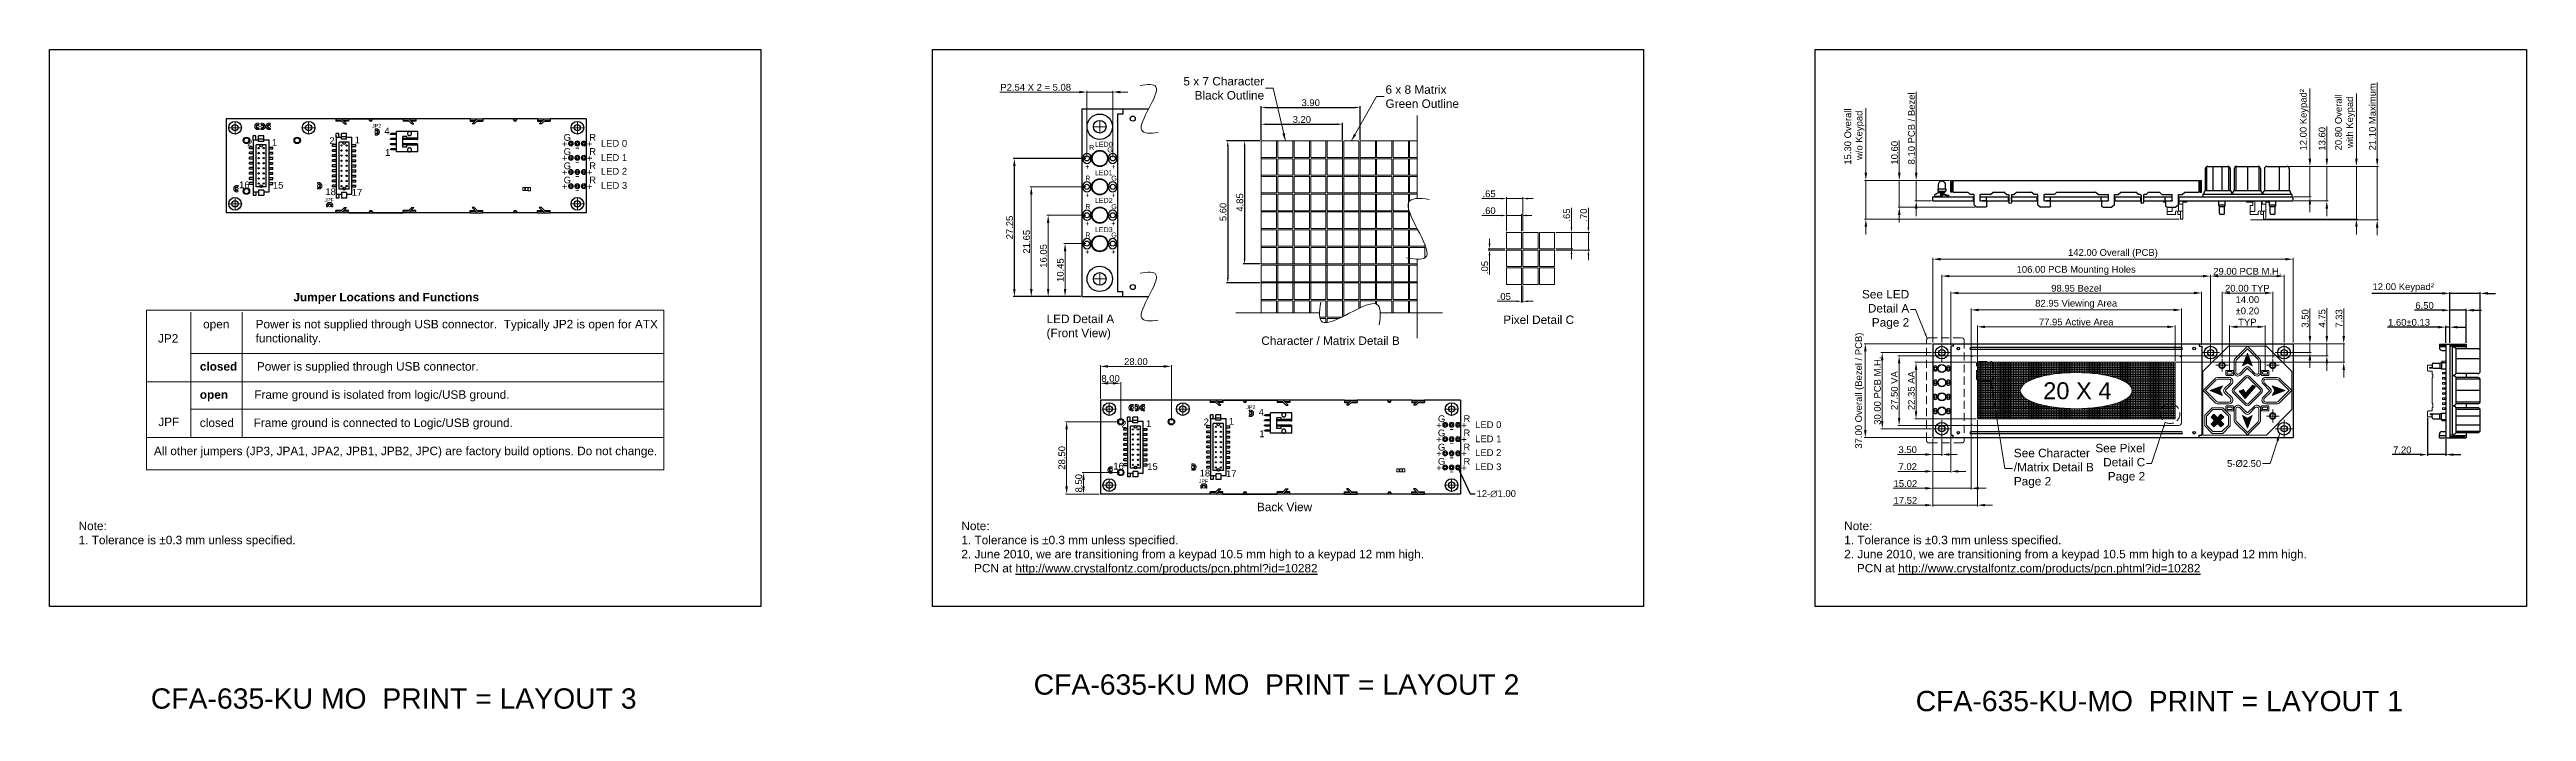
# Model space of a CAD drawing. Extents: x -299 to 677, y 13 to 274.
import ezdxf
from ezdxf.enums import TextEntityAlignment as Align

# ---------------------------------------------------------------- set-up
doc = ezdxf.new("R2010")
doc.units = 0
for name, pattern in [('CENTER2', [28.575, 19.05, -3.175, 3.175, -3.175]), ('DASHED', [0.75, 0.5, -0.25]), ('HIDDEN2', [4.7625, 3.175, -1.5875])]:
    doc.linetypes.add(name, pattern=pattern)
doc.layers.get('0').update_dxf_attribs({"linetype": 'CONTINUOUS'})
doc.layers.get('DEFPOINTS').update_dxf_attribs({"color": 252, "linetype": 'CONTINUOUS'})
for name, color, linetype, lineweight in [('-Dim_mm', 5, 'CONTINUOUS', 13), ('-Text', 7, 'CONTINUOUS', 9), ('AA Detail', 6, 'CONTINUOUS', 20), ('ACTIVE_AREA', 6, 'CONTINUOUS', 0), ('CENTER', 1, 'CENTER2', 9), ('Character', 7, 'CONTINUOUS', 20), ('Detail Circle', 132, 'HIDDEN2', 20), ('Thin', 7, 'CONTINUOUS', 0), ('VIEW_AREA', 44, 'CONTINUOUS', 20)]:
    doc.layers.add(name, color=color, linetype=linetype, lineweight=lineweight)
for name, color, linetype in [('BZL', 7, 'CONTINUOUS'), ('KEYPAD', 253, 'CONTINUOUS'), ('LED', 7, 'CONTINUOUS'), ('OBJ', 7, 'CONTINUOUS'), ('PCB', 94, 'CONTINUOUS'), ('TEXT', 5, 'CONTINUOUS')]:
    doc.layers.add(name, color=color, linetype=linetype)
doc.layers.add('VIEWPORT', color=8, linetype='CONTINUOUS', plot=False)
doc.styles.get("Standard").update_dxf_attribs({"font": 'ARIAL.TTF'})
doc.styles.add('STYLE1', font='ARIAL.TTF')
doc.dimstyles.new('10x LO_mm', dxfattribs={"dimtxt": 2.6666, "dimasz": 2, "dimexe": 0.5, "dimexo": 0.5, "dimgap": 0.5, "dimtad": 1, "dimlfac": 0.1, "dimzin": 4, "dimdsep": 46, "dimtxsty": 'STYLE1', "dimcen": -2.5, "dimclrd": 256, "dimclre": 256, "dimclrt": 256, "dimadec": 0, "dimazin": 0, "dimtp": 0.5, "dimtm": 0.5, "dimtfac": 1, "dimtmove": 0, "dimatfit": 1, "dimfxl": 0, "dimtolj": 1, "dimtzin": 0, "dimlwd": -1, "dimlwe": -1, "dimarcsym": 0})
doc.dimstyles.new('10x_mm', dxfattribs={"dimtxt": 2, "dimasz": 2, "dimexe": 0.5, "dimexo": 0.5, "dimgap": 0.5, "dimtad": 1, "dimlfac": 0.1, "dimzin": 4, "dimdsep": 46, "dimtxsty": 'STYLE1', "dimcen": 2.5, "dimclrd": 256, "dimclre": 256, "dimclrt": 256, "dimadec": 0, "dimazin": 0, "dimtp": 0.5, "dimtm": 0.5, "dimtfac": 1, "dimtmove": 0, "dimatfit": 1, "dimfxl": 0, "dimtolj": 1, "dimtzin": 0, "dimlwd": -1, "dimlwe": -1, "dimarcsym": 0})
doc.dimstyles.new('2XLO_mm', dxfattribs={"dimtxt": 2.6666, "dimasz": 3, "dimexe": 0.5, "dimexo": 0.5, "dimgap": 0.5, "dimtad": 1, "dimlfac": 0.5, "dimzin": 4, "dimdsep": 46, "dimtxsty": 'STYLE1', "dimcen": -2.5, "dimclrd": 256, "dimclre": 256, "dimclrt": 256, "dimadec": 0, "dimazin": 0, "dimtp": 0.5, "dimtm": 0.5, "dimtfac": 1, "dimtmove": 0, "dimatfit": 1, "dimfxl": 0, "dimtolj": 1, "dimtzin": 0, "dimlwd": -1, "dimlwe": -1, "dimarcsym": 0})
doc.dimstyles.new('Cfontz_mm', dxfattribs={"dimtxt": 2, "dimasz": 2, "dimexe": 0.5, "dimexo": 0.5, "dimgap": 0.5, "dimtad": 1, "dimzin": 4, "dimdsep": 46, "dimtxsty": 'STYLE1', "dimcen": 2.5, "dimclrd": 256, "dimclre": 256, "dimclrt": 256, "dimadec": 0, "dimazin": 0, "dimtp": 0.5, "dimtm": 0.5, "dimtfac": 1, "dimtmove": 0, "dimatfit": 1, "dimfxl": 0, "dimtolj": 1, "dimtzin": 0, "dimlwd": -1, "dimlwe": -1, "dimarcsym": 0})
doc.dimstyles.new('LO_mm', dxfattribs={"dimtxt": 2.6666, "dimasz": 3, "dimexe": 0.5, "dimexo": 0.5, "dimgap": 0.5, "dimtad": 1, "dimzin": 4, "dimdsep": 46, "dimtxsty": 'STYLE1', "dimcen": -2.5, "dimclrd": 256, "dimclre": 256, "dimclrt": 256, "dimadec": 0, "dimazin": 0, "dimtp": 0.5, "dimtm": 0.5, "dimtfac": 1, "dimtmove": 0, "dimatfit": 1, "dimfxl": 0, "dimtolj": 1, "dimtzin": 0, "dimlwd": -1, "dimlwe": -1, "dimarcsym": 0})

msp = doc.modelspace()

# ---------------------------------------------------------------- texts
at = {"layer": '-Dim_mm', "insert": (572.697, 111.067), "char_height": 2.6666, "attachment_point": 6, "style": 'STYLE1'}
msp.add_mtext('\\A1;5-%%C2.50', dxfattribs=at)
at = {"layer": '-Dim_mm', "insert": (263.279, 99.187), "char_height": 2.6666, "attachment_point": 4}
msp.add_mtext('\\A1;12-∅1.00', dxfattribs=at)
at = {"layer": '-Text', "color": 5, "style": 'STYLE1'}
for s, p in [('JP2', (-172.302, 243.531)), ('JPF', (-191.055, 214.31)), ('JP2', (172.473, 132.604)), ('JPF', (153.72, 103.384))]:
    msp.add_text(s, height=1.5, dxfattribs=at).set_placement(p)
at = {"layer": '-Text', "linetype": 'Continuous'}
for s, height, p in [('2', 2.667, (-221.552, 236.183)), ('1', 2.667, (-211.824, 236.424)), ('2', 2.667, (-189.121, 237.105)), ('1', 2.667, (-179.177, 237.346)), ('G', 2.667, (-96.743, 238.366)), ('G', 2.667, (-96.743, 232.766)), ('R', 2.667, (-86.67, 238.408)), ('R', 2.667, (-86.67, 232.808)), ('LED 0', 2.6666, (-82.06, 236.034)), ('G', 2.667, (-96.743, 227.166)), ('R', 2.667, (-86.67, 227.208)), ('LED 1', 2.6666, (-82.06, 230.434)), ('LED 2', 2.6666, (-82.06, 225.034)), ('16', 2.6666, (-224.739, 219.67)), ('15', 2.6666, (-211.396, 219.51)), ('18', 2.6666, (-190.707, 216.933)), ('17', 2.6666, (-180.32, 216.705)), ('G', 2.667, (-96.743, 221.566)), ('R', 2.667, (-86.67, 221.608)), ('LED 3', 2.6666, (-82.06, 219.434)), ('2', 2.667, (123.223, 125.256)), ('1', 2.667, (132.95, 125.497)), ('2', 2.667, (155.654, 126.178)), ('1', 2.667, (165.598, 126.419)), ('G', 2.667, (248.031, 127.439)), ('R', 2.667, (258.104, 127.482)), ('LED 0', 2.6666, (262.714, 125.107)), ('G', 2.667, (248.031, 121.839)), ('G', 2.667, (248.031, 116.239)), ('R', 2.667, (258.104, 121.882)), ('R', 2.667, (258.104, 116.282)), ('LED 1', 2.6666, (262.714, 119.507)), ('16', 2.6666, (120.035, 108.744)), ('15', 2.6666, (133.378, 108.583)), ('18', 2.6666, (154.067, 106.006)), ('17', 2.6666, (164.454, 105.778)), ('G', 2.667, (248.031, 110.639)), ('R', 2.667, (258.104, 110.682)), ('LED 2', 2.6666, (262.714, 114.107)), ('LED 3', 2.6666, (262.714, 108.507))]:
    msp.add_text(s, height=height, dxfattribs=at).set_placement(p)
for p in [(-95.236, 238.394), (-85.376, 238.405), (-95.236, 232.794), (-95.236, 227.194), (-85.376, 232.805), (-85.376, 227.205), (-95.236, 221.594), (-85.376, 221.605), (249.539, 127.467), (259.398, 127.478), (249.539, 121.867), (259.398, 121.878), (249.539, 116.267), (249.539, 110.667), (259.398, 116.278), (259.398, 110.678)]:
    msp.add_text('+', height=2.667, rotation=180, dxfattribs=at).set_placement(p)
at = {"layer": '-Text', "linetype": 'Continuous', "width": 1.350465}
for p, p2 in [((-90.496, 236.503), (-92.172, 236.503)), ((-90.496, 230.903), (-92.172, 230.903)), ((-90.496, 225.303), (-92.172, 225.303)), ((-90.496, 219.703), (-92.172, 219.703)), ((254.278, 125.576), (252.603, 125.576)), ((254.278, 119.976), (252.603, 119.976)), ((254.278, 114.376), (252.603, 114.376)), ((254.278, 108.776), (252.603, 108.776))]:
    msp.add_text('-', height=2.667, rotation=180, dxfattribs=at).set_placement(p, p2, align=Align.FIT)
at = {"layer": '-Text'}
for s, p in [('R', (110.5, 234.712)), ('LED0', (112.781, 235.983)), ('G', (117.639, 233.807)), ('+', (108.969, 227.164)), ('LED1', (112.781, 224.751)), ('+', (119.209, 227.142)), ('+', (108.969, 215.964)), ('R', (108.969, 222.628)), ('LED2', (112.781, 213.85)), ('+', (119.209, 215.942)), ('G', (119.209, 222.607)), ('+', (108.969, 204.764)), ('R', (108.969, 211.428)), ('+', (119.209, 204.742)), ('G', (119.209, 211.407)), ('R', (108.969, 200.228)), ('LED3', (112.781, 202.351)), ('G', (119.209, 200.207)), ('+', (108.969, 193.564)), ('+', (119.209, 193.542))]:
    msp.add_text(s, height=2, dxfattribs=at).set_placement(p)
at = {"layer": '-Text', "style": 'STYLE1'}
for s, height, p in [('Pixel Detail C', 3.3333, (273.795, 166.141)), ('Character / Matrix Detail B', 3.3333, (178.387, 157.881)), ('20 X 4', 6.6666, (486.744, 136.475)), ('Back View', 3.3333, (176.673, 92.317))]:
    msp.add_text(s, height=height, dxfattribs=at).set_placement(p)
at = {"layer": '-Text', "char_height": 3.3333, "style": 'STYLE1'}
for s, insert, attachment_point in [('5 x 7 Character\\PBlack Outline', (179.5, 259.065), 6), ('6 x 8 Matrix\\P{\\C3;Green Outline}', (227.363, 255.773), 4), ('See LED\\PDetail A\\PPage 2', (433.899, 171.824), 6), ('See Pixel\\PDetail C\\PPage 2', (526.956, 111.151), 6), ('See Character \\P/Matrix Detail B\\PPage 2', (475.144, 109.199), 4)]:
    msp.add_mtext(s, dxfattribs=dict(at, insert=insert, attachment_point=attachment_point))
at = {"layer": '-Text', "char_height": 2.667, "attachment_point": 4}
for s, insert in [('4', (-167.447, 242.236)), ('1', (-167.167, 233.762)), ('4', (177.327, 131.309)), ('1', (177.607, 122.835))]:
    msp.add_mtext(s, dxfattribs=dict(at, insert=insert))
at = {"layer": '-Text', "char_height": 3.3333, "attachment_point": 1, "style": 'STYLE1'}
for s, insert, width in [('{\\fArial|b1|i0|c0|p34;Jumper Locations and Functions}', (-203.313, 178.404), 99.99111), ('                 open        Power is not supplied through USB connector.  Typically JP2 is open for ATX\\P                                 functionality. \\P\\P               {\\fArial|b1|i0|c0|p34; closed }     Power is supplied through USB connector.\\P\\P                {\\fArial|b1|i0|c0|p34;open}        Frame ground is isolated from logic/USB ground.\\P\\P                closed{\\fArial|b1|i0|c0|p34; }     Frame ground is connected to Logic/USB ground.\\P\\P  All other jumpers (JP3, JPA1, JPA2, JPB1, JPB2, JPC) are factory build options. Do not change.', (-260.922, 167.752), 336.59193), ('LED Detail A\\P(Front View)', (93.692, 169.815), 46.18438)]:
    msp.add_mtext(s, dxfattribs=dict(at, insert=insert, width=width))
at = {"layer": '-Text', "color": 5, "char_height": 3.3333, "width": 6.02711, "attachment_point": 1, "style": 'STYLE1'}
for s, insert in [('JP2', (-256.735, 162.127)), ('JPF', (-256.606, 129.219))]:
    msp.add_mtext(s, dxfattribs=dict(at, insert=insert))
at = {"char_height": 3.3333, "width": 186.6987, "attachment_point": 1}
for s, insert in [('\\pi-7.5,l7.5,t7.5;{\\C7;Note:\\P1. Tolerance is %%P0.3 mm unless specified.\\P\\pi-5,l5; }', (-288.048, 88.184)), ('\\pi-7.5,l7.5,t7.5;{\\C7;Note:\\P1. Tolerance is %%P0.3 mm unless specified.\\P\\pi-5,l5;2. June 2010, we are transitioning from a keypad 10.5 mm high to a keypad 12 mm high. PCN at \\L\\C5;http://www.crystalfontz.com/products/pcn.phtml?id=10282\\l\\C7;\\P }', (60.104, 88.184)), ('\\pi-7.5,l7.5,t7.5;{\\C7;Note:\\P1. Tolerance is %%P0.3 mm unless specified.\\P\\pi-5,l5;2. June 2010, we are transitioning from a keypad 10.5 mm high to a keypad 12 mm high. PCN at \\L\\C5;http://www.crystalfontz.com/products/pcn.phtml?id=10282\\l\\C7;\\P }', (408.256, 88.184))]:
    msp.add_mtext(s, dxfattribs=dict(at, insert=insert))
at = {"layer": 'DEFPOINTS', "char_height": 8, "width": 200.32533, "attachment_point": 2}
for s, insert in [('CFA-635-KU MO  PRINT = LAYOUT 3', (-163.765, 22.453)), ('CFA-635-KU MO  PRINT = LAYOUT 2', (184.387, 27.98)), ('CFA-635-KU-MO  PRINT = LAYOUT 1', (532.538, 21.467))]:
    msp.add_mtext(s, dxfattribs=dict(at, insert=insert))

# ---------------------------------------------------------------- blocks, each defined once
blk = doc.blocks.new('*D63')
at = {"layer": 'DEFPOINTS', "color": 0}
for p in [(645.49, 158.22), (647.09, 164.88), (647.09, 158.22)]:
    blk.add_point(p, dxfattribs=at)
at = {"layer": 'TEXT'}
for p, q in [((642.49, 164.88), (622.52, 164.88)), ((645.49, 158.72), (645.49, 165.38)), ((647.09, 164.88), (645.49, 164.88)), ((647.09, 158.72), (647.09, 165.38)), ((650.09, 164.88), (653.09, 164.88))]:
    blk.add_line(p, q, dxfattribs=at)
for points in [[(642.49, 165.38), (642.49, 164.38), (645.49, 164.88)], [(650.09, 165.38), (650.09, 164.38), (647.09, 164.88)]]:
    blk.add_solid(points, dxfattribs=at)
at = {"layer": 'TEXT', "insert": (631.01, 166.75), "char_height": 2.6666, "attachment_point": 5, "style": 'STYLE1'}
blk.add_mtext('\\A1;1.60%%p0.13', dxfattribs=at)
blk = doc.blocks.new('*D64')
at = {"layer": 'DEFPOINTS', "color": 0}
for p in [(653.59, 171.55), (647.09, 158.22), (653.59, 158.22)]:
    blk.add_point(p, dxfattribs=at)
at = {"layer": 'TEXT'}
for p, q in [((644.09, 171.55), (633.16, 171.55)), ((647.09, 158.72), (647.09, 172.05)), ((653.59, 171.55), (647.09, 171.55)), ((653.59, 158.72), (653.59, 172.05)), ((656.59, 171.55), (659.59, 171.55))]:
    blk.add_line(p, q, dxfattribs=at)
for points in [[(644.09, 172.05), (644.09, 171.05), (647.09, 171.55)], [(656.59, 172.05), (656.59, 171.05), (653.59, 171.55)]]:
    blk.add_solid(points, dxfattribs=at)
at = {"layer": 'TEXT', "insert": (637.13, 173.41), "char_height": 2.667, "attachment_point": 5, "style": 'STYLE1'}
blk.add_mtext('\\A1;6.50 ', dxfattribs=at)
blk = doc.blocks.new('va')
at = {"layer": 'VIEW_AREA'}
for p, q in [((452.83, 175.9), (452.83, 150.4)), ((453.83, 176.9), (534.78, 176.9)), ((535.78, 175.9), (535.78, 150.4)), ((453.83, 149.4), (534.78, 149.4))]:
    blk.add_line(p, q, dxfattribs=at)
for centre, start, end in [((453.83, 175.9), 90, 180), ((534.78, 175.9), 0, 90), ((453.83, 150.4), 180, 270), ((534.78, 150.4), 270, 0)]:
    blk.add_arc(centre, 1, start, end, dxfattribs=at)
blk = doc.blocks.new('bezel')
at = {"layer": 'BZL'}
for p, q in [((444.83, 180.65), (444.83, 145.65)), ((445.83, 180.65), (444.83, 180.65)), ((445.83, 181.65), (542.78, 181.65)), ((445.83, 181.65), (445.83, 180.65)), ((535.8, 180.15), (452.8, 180.15)), ((535.8, 179.35), (452.8, 179.35)), ((542.78, 181.65), (542.78, 180.65)), ((542.78, 180.65), (543.78, 180.65)), ((543.78, 180.65), (543.78, 145.65)), ((535.8, 146.95), (452.8, 146.95)), ((444.83, 145.65), (445.83, 145.65)), ((445.83, 144.65), (445.83, 145.65)), ((445.83, 144.65), (542.78, 144.65)), ((535.8, 146.15), (452.8, 146.15)), ((542.78, 144.65), (542.78, 145.65)), ((542.78, 145.65), (543.78, 145.65))]:
    blk.add_line(p, q, dxfattribs=at)
for centre in [(447.8, 179.75), (540.8, 179.75), (447.8, 146.55), (540.8, 146.55)]:
    blk.add_circle(centre, 0.5, dxfattribs=at)
for centre, start, end in [((452.8, 179.75), 90, 270), ((535.8, 179.75), 270, 90), ((452.8, 146.55), 90, 270), ((535.8, 146.55), 270, 90)]:
    blk.add_arc(centre, 0.4, start, end, dxfattribs=at)
at = {"layer": 'BZL', "linetype": 'ByBlock'}
blk.add_point((444.83, 179.29), dxfattribs=at)
blk = doc.blocks.new('*D90')
at = {"layer": '-Dim_mm'}
for p, q in [((552.75, 158.85), (552.75, 185.52)), ((578.75, 185.02), (555.75, 185.02)), ((581.75, 158.85), (581.75, 185.52))]:
    blk.add_line(p, q, dxfattribs=at)
for points in [[(555.75, 185.52), (555.75, 184.52), (552.75, 185.02)], [(578.75, 185.52), (578.75, 184.52), (581.75, 185.02)]]:
    blk.add_solid(points, dxfattribs=at)
at = {"layer": 'DEFPOINTS', "color": 0}
for p in [(552.75, 185.02), (552.75, 158.35), (581.75, 158.35)]:
    blk.add_point(p, dxfattribs=at)
at = {"layer": '-Dim_mm', "insert": (567.25, 186.9), "char_height": 2.6666, "attachment_point": 5, "style": 'STYLE1'}
blk.add_mtext('\\A1;29.00 PCB M.H.', dxfattribs=at)
blk = doc.blocks.new('*D91')
at = {"layer": '-Dim_mm'}
for p, q in [((557.25, 152.85), (557.25, 178.85)), ((574.25, 178.35), (560.25, 178.35)), ((577.25, 152.85), (577.25, 178.85))]:
    blk.add_line(p, q, dxfattribs=at)
for points in [[(560.25, 178.85), (560.25, 177.85), (557.25, 178.35)], [(574.25, 178.85), (574.25, 177.85), (577.25, 178.35)]]:
    blk.add_solid(points, dxfattribs=at)
at = {"layer": 'DEFPOINTS', "color": 0}
for p in [(557.25, 178.35), (557.25, 152.35), (577.25, 152.35)]:
    blk.add_point(p, dxfattribs=at)
at = {"layer": '-Dim_mm', "insert": (567.25, 180.21), "char_height": 2.6666, "attachment_point": 5, "style": 'STYLE1'}
blk.add_mtext('\\A1;20.00 TYP', dxfattribs=at)
blk = doc.blocks.new('*D92')
at = {"layer": '-Dim_mm'}
for p, q in [((591.92, 161.35), (591.92, 172.27)), ((585.75, 158.35), (592.42, 158.35)), ((591.92, 154.85), (591.92, 158.35)), ((585.75, 154.85), (592.42, 154.85)), ((591.92, 151.85), (591.92, 148.85))]:
    blk.add_line(p, q, dxfattribs=at)
for points in [[(591.42, 161.35), (592.42, 161.35), (591.92, 158.35)], [(591.42, 151.85), (592.42, 151.85), (591.92, 154.85)]]:
    blk.add_solid(points, dxfattribs=at)
at = {"layer": 'DEFPOINTS', "color": 0}
for p in [(585.25, 158.35), (591.92, 158.35), (585.25, 154.85)]:
    blk.add_point(p, dxfattribs=at)
at = {"layer": '-Dim_mm', "insert": (590.06, 168.31), "char_height": 2.667, "attachment_point": 5, "rotation": 90, "style": 'STYLE1'}
blk.add_mtext('\\A1;3.50', dxfattribs=at)
blk = doc.blocks.new('*D93')
at = {"layer": '-Dim_mm'}
for p, q in [((598.59, 161.35), (598.59, 172.41)), ((585.75, 158.35), (599.09, 158.35)), ((598.59, 153.6), (598.59, 158.35)), ((540.73, 153.6), (599.09, 153.6)), ((598.59, 150.6), (598.59, 147.6))]:
    blk.add_line(p, q, dxfattribs=at)
for points in [[(598.09, 161.35), (599.09, 161.35), (598.59, 158.35)], [(598.09, 150.6), (599.09, 150.6), (598.59, 153.6)]]:
    blk.add_solid(points, dxfattribs=at)
at = {"layer": 'DEFPOINTS', "color": 0}
for p in [(585.25, 158.35), (598.59, 158.35), (540.23, 153.6)]:
    blk.add_point(p, dxfattribs=at)
at = {"layer": '-Dim_mm', "insert": (596.73, 168.38), "char_height": 2.667, "attachment_point": 5, "rotation": 90, "style": 'STYLE1'}
blk.add_mtext('\\A1;4.75', dxfattribs=at)
blk = doc.blocks.new('*D94')
at = {"layer": '-Dim_mm'}
for p, q in [((605.25, 161.35), (605.25, 172.26)), ((585.75, 158.35), (605.75, 158.35)), ((605.25, 151.03), (605.25, 158.35)), ((539.23, 151.03), (605.75, 151.03)), ((605.25, 148.03), (605.25, 145.03))]:
    blk.add_line(p, q, dxfattribs=at)
for points in [[(604.75, 161.35), (605.75, 161.35), (605.25, 158.35)], [(604.75, 148.03), (605.75, 148.03), (605.25, 151.03)]]:
    blk.add_solid(points, dxfattribs=at)
at = {"layer": 'DEFPOINTS', "color": 0}
for p in [(585.25, 158.35), (605.25, 158.35), (538.73, 151.03)]:
    blk.add_point(p, dxfattribs=at)
at = {"layer": '-Dim_mm', "insert": (603.39, 168.3), "char_height": 2.667, "attachment_point": 5, "rotation": 90, "style": 'STYLE1'}
blk.add_mtext('\\A1;7.33', dxfattribs=at)
blk = doc.blocks.new('*D95')
at = {"layer": '-Dim_mm'}
for p, q in [((443.25, 120.85), (443.25, 114.18)), ((446.75, 120.85), (446.75, 114.18)), ((440.25, 114.68), (429.34, 114.68)), ((446.75, 114.68), (443.25, 114.68)), ((449.75, 114.68), (452.75, 114.68))]:
    blk.add_line(p, q, dxfattribs=at)
for points in [[(440.25, 115.18), (440.25, 114.18), (443.25, 114.68)], [(449.75, 115.18), (449.75, 114.18), (446.75, 114.68)]]:
    blk.add_solid(points, dxfattribs=at)
at = {"layer": 'DEFPOINTS', "color": 0}
for p in [(443.25, 121.35), (446.75, 121.35), (443.25, 114.68)]:
    blk.add_point(p, dxfattribs=at)
at = {"layer": '-Dim_mm', "insert": (433.3, 116.55), "char_height": 2.667, "attachment_point": 5, "style": 'STYLE1'}
blk.add_mtext('\\A1;3.50', dxfattribs=at)
blk = doc.blocks.new('*D96')
at = {"layer": '-Dim_mm'}
for p, q in [((443.25, 120.85), (443.25, 107.52)), ((450.28, 121.85), (450.28, 107.52)), ((440.25, 108.02), (429.38, 108.02)), ((450.28, 108.02), (443.25, 108.02)), ((453.28, 108.02), (456.28, 108.02))]:
    blk.add_line(p, q, dxfattribs=at)
for points in [[(440.25, 108.52), (440.25, 107.52), (443.25, 108.02)], [(453.28, 108.52), (453.28, 107.52), (450.28, 108.02)]]:
    blk.add_solid(points, dxfattribs=at)
at = {"layer": 'DEFPOINTS', "color": 0}
for p in [(443.25, 121.35), (450.28, 122.35), (443.25, 108.02)]:
    blk.add_point(p, dxfattribs=at)
at = {"layer": '-Dim_mm', "insert": (433.32, 109.88), "char_height": 2.667, "attachment_point": 5, "style": 'STYLE1'}
blk.add_mtext('\\A1;7.02', dxfattribs=at)
blk = doc.blocks.new('*D97')
at = {"layer": '-Dim_mm'}
for p, q in [((443.25, 120.85), (443.25, 100.85)), ((458.28, 126.6), (458.28, 100.85)), ((440.25, 101.35), (427.53, 101.35)), ((458.28, 101.35), (443.25, 101.35)), ((461.28, 101.35), (464.28, 101.35))]:
    blk.add_line(p, q, dxfattribs=at)
for points in [[(440.25, 101.85), (440.25, 100.85), (443.25, 101.35)], [(461.28, 101.85), (461.28, 100.85), (458.28, 101.35)]]:
    blk.add_solid(points, dxfattribs=at)
at = {"layer": 'DEFPOINTS', "color": 0}
for p in [(458.28, 127.1), (443.25, 121.35), (443.25, 101.35)]:
    blk.add_point(p, dxfattribs=at)
at = {"layer": '-Dim_mm', "insert": (432.39, 103.21), "char_height": 2.667, "attachment_point": 5, "style": 'STYLE1'}
blk.add_mtext('\\A1;15.02', dxfattribs=at)
blk = doc.blocks.new('*D98')
at = {"layer": '-Dim_mm'}
for p, q in [((460.78, 128.18), (460.78, 94.19)), ((443.25, 120.85), (443.25, 94.19)), ((440.25, 94.69), (427.53, 94.69)), ((460.78, 94.69), (443.25, 94.69)), ((463.78, 94.69), (466.78, 94.69))]:
    blk.add_line(p, q, dxfattribs=at)
for points in [[(440.25, 95.19), (440.25, 94.19), (443.25, 94.69)], [(463.78, 95.19), (463.78, 94.19), (460.78, 94.69)]]:
    blk.add_solid(points, dxfattribs=at)
at = {"layer": 'DEFPOINTS', "color": 0}
for p in [(460.78, 128.68), (443.25, 121.35), (443.25, 94.69)]:
    blk.add_point(p, dxfattribs=at)
at = {"layer": '-Dim_mm', "insert": (432.39, 96.55), "char_height": 2.667, "attachment_point": 5, "style": 'STYLE1'}
blk.add_mtext('\\A1;17.52', dxfattribs=at)
blk = doc.blocks.new('*D99')
at = {"layer": '-Dim_mm'}
for p, q in [((273.04, 208.92), (265.38, 208.92)), ((275.04, 202.75), (275.04, 209.42)), ((281.04, 208.92), (275.04, 208.92)), ((281.04, 202.75), (281.04, 209.42)), ((283.04, 208.92), (285.04, 208.92))]:
    blk.add_line(p, q, dxfattribs=at)
for points in [[(273.04, 209.25), (273.04, 208.58), (275.04, 208.92)], [(283.04, 209.25), (283.04, 208.58), (281.04, 208.92)]]:
    blk.add_solid(points, dxfattribs=at)
at = {"layer": 'DEFPOINTS', "color": 0}
for p in [(275.04, 208.92), (275.04, 202.25), (281.04, 202.25)]:
    blk.add_point(p, dxfattribs=at)
at = {"layer": '-Dim_mm', "insert": (268.21, 210.78), "char_height": 2.667, "attachment_point": 5, "style": 'STYLE1'}
blk.add_mtext('\\A1;.60', dxfattribs=at)
blk = doc.blocks.new('*D100')
at = {"layer": '-Dim_mm'}
for p, q in [((273.04, 215.58), (265.35, 215.58)), ((275.04, 202.75), (275.04, 216.08)), ((281.54, 215.58), (275.04, 215.58)), ((281.54, 202.75), (281.54, 216.08)), ((283.54, 215.58), (285.54, 215.58))]:
    blk.add_line(p, q, dxfattribs=at)
for points in [[(273.04, 215.92), (273.04, 215.25), (275.04, 215.58)], [(283.54, 215.92), (283.54, 215.25), (281.54, 215.58)]]:
    blk.add_solid(points, dxfattribs=at)
at = {"layer": 'DEFPOINTS', "color": 0}
for p in [(275.04, 215.58), (275.04, 202.25), (281.54, 202.25)]:
    blk.add_point(p, dxfattribs=at)
at = {"layer": '-Dim_mm', "insert": (268.2, 217.44), "char_height": 2.667, "attachment_point": 5, "style": 'STYLE1'}
blk.add_mtext('\\A1;.65', dxfattribs=at)
blk = doc.blocks.new('*D101')
at = {"layer": '-Dim_mm'}
for p, q in [((300.71, 204.25), (300.71, 211.94)), ((294.54, 202.25), (301.21, 202.25)), ((294.54, 195.75), (301.21, 195.75)), ((300.71, 195.75), (300.71, 202.25)), ((300.71, 193.75), (300.71, 191.75))]:
    blk.add_line(p, q, dxfattribs=at)
for points in [[(300.38, 204.25), (301.04, 204.25), (300.71, 202.25)], [(300.38, 193.75), (301.04, 193.75), (300.71, 195.75)]]:
    blk.add_solid(points, dxfattribs=at)
at = {"layer": 'DEFPOINTS', "color": 0}
for p in [(294.04, 202.25), (294.04, 195.75), (300.71, 202.25)]:
    blk.add_point(p, dxfattribs=at)
at = {"layer": '-Dim_mm', "insert": (298.85, 209.09), "char_height": 2.667, "attachment_point": 5, "rotation": 90, "style": 'STYLE1'}
blk.add_mtext('\\A1;.65', dxfattribs=at)
blk = doc.blocks.new('*D102')
at = {"layer": '-Dim_mm'}
for p, q in [((307.38, 204.25), (307.38, 211.91)), ((294.54, 202.25), (307.88, 202.25)), ((307.38, 195.25), (307.38, 202.25)), ((294.54, 195.25), (307.88, 195.25)), ((307.38, 193.25), (307.38, 191.25))]:
    blk.add_line(p, q, dxfattribs=at)
for points in [[(307.04, 204.25), (307.71, 204.25), (307.38, 202.25)], [(307.04, 193.25), (307.71, 193.25), (307.38, 195.25)]]:
    blk.add_solid(points, dxfattribs=at)
at = {"layer": 'DEFPOINTS', "color": 0}
for p in [(294.04, 202.25), (307.38, 202.25), (294.04, 195.25)]:
    blk.add_point(p, dxfattribs=at)
at = {"layer": '-Dim_mm', "insert": (305.51, 209.08), "char_height": 2.667, "attachment_point": 5, "rotation": 90, "style": 'STYLE1'}
blk.add_mtext('\\A1;.70', dxfattribs=at)
blk = doc.blocks.new('*D103')
at = {"layer": '-Dim_mm'}
for p, q in [((281.04, 181.25), (281.04, 174.58)), ((281.54, 181.25), (281.54, 174.58)), ((279.04, 175.08), (271.35, 175.08)), ((281.54, 175.08), (281.04, 175.08)), ((283.54, 175.08), (285.54, 175.08))]:
    blk.add_line(p, q, dxfattribs=at)
for points in [[(279.04, 175.42), (279.04, 174.75), (281.04, 175.08)], [(283.54, 175.42), (283.54, 174.75), (281.54, 175.08)]]:
    blk.add_solid(points, dxfattribs=at)
at = {"layer": 'DEFPOINTS', "color": 0}
for p in [(281.04, 181.75), (281.54, 181.75), (281.04, 175.08)]:
    blk.add_point(p, dxfattribs=at)
at = {"layer": '-Dim_mm', "insert": (274.2, 176.94), "char_height": 2.667, "attachment_point": 5, "style": 'STYLE1'}
blk.add_mtext('\\A1;.05', dxfattribs=at)
blk = doc.blocks.new('*D104')
at = {"layer": '-Dim_mm'}
for p, q in [((274.54, 195.75), (267.88, 195.75)), ((268.38, 197.75), (268.38, 199.75)), ((268.38, 195.75), (268.38, 195.25)), ((274.54, 195.25), (267.88, 195.25)), ((268.38, 193.25), (268.38, 185.56))]:
    blk.add_line(p, q, dxfattribs=at)
for points in [[(268.04, 197.75), (268.71, 197.75), (268.38, 195.75)], [(268.04, 193.25), (268.71, 193.25), (268.38, 195.25)]]:
    blk.add_solid(points, dxfattribs=at)
at = {"layer": 'DEFPOINTS', "color": 0}
for p in [(275.04, 195.75), (268.38, 195.25), (275.04, 195.25)]:
    blk.add_point(p, dxfattribs=at)
at = {"layer": '-Dim_mm', "insert": (266.51, 188.4), "char_height": 2.667, "attachment_point": 5, "rotation": 90, "style": 'STYLE1'}
blk.add_mtext('\\A1;.05', dxfattribs=at)
blk = doc.blocks.new('*D65')
at = {"layer": '-Dim_mm'}
for p, q in [((460.28, 151.03), (436.09, 151.03)), ((436.59, 148.03), (436.59, 131.68)), ((460.28, 128.68), (436.09, 128.68))]:
    blk.add_line(p, q, dxfattribs=at)
for points in [[(436.09, 148.03), (437.09, 148.03), (436.59, 151.03)], [(436.09, 131.68), (437.09, 131.68), (436.59, 128.68)]]:
    blk.add_solid(points, dxfattribs=at)
at = {"layer": 'DEFPOINTS', "color": 0}
for p in [(460.78, 151.03), (436.59, 128.68), (460.78, 128.68)]:
    blk.add_point(p, dxfattribs=at)
at = {"layer": '-Dim_mm', "insert": (434.73, 139.85), "char_height": 2.6666, "attachment_point": 5, "rotation": 90, "style": 'STYLE1'}
blk.add_mtext('\\A1;22.35 AA', dxfattribs=at)
blk = doc.blocks.new('*D66')
at = {"layer": '-Dim_mm'}
for p, q in [((458.78, 153.6), (429.42, 153.6)), ((429.92, 150.6), (429.92, 129.1)), ((458.78, 126.1), (429.42, 126.1))]:
    blk.add_line(p, q, dxfattribs=at)
for points in [[(429.42, 150.6), (430.42, 150.6), (429.92, 153.6)], [(429.42, 129.1), (430.42, 129.1), (429.92, 126.1)]]:
    blk.add_solid(points, dxfattribs=at)
at = {"layer": 'DEFPOINTS', "color": 0}
for p in [(459.28, 153.6), (429.92, 126.1), (459.28, 126.1)]:
    blk.add_point(p, dxfattribs=at)
at = {"layer": '-Dim_mm', "insert": (428.06, 139.85), "char_height": 2.6666, "attachment_point": 5, "rotation": 90, "style": 'STYLE1'}
blk.add_mtext('\\A1;27.50 VA', dxfattribs=at)
blk = doc.blocks.new('*D67')
at = {"layer": '-Dim_mm'}
for p, q in [((442.75, 154.85), (422.75, 154.85)), ((423.25, 127.85), (423.25, 151.85)), ((442.75, 124.85), (422.75, 124.85))]:
    blk.add_line(p, q, dxfattribs=at)
for points in [[(422.75, 151.85), (423.75, 151.85), (423.25, 154.85)], [(422.75, 127.85), (423.75, 127.85), (423.25, 124.85)]]:
    blk.add_solid(points, dxfattribs=at)
at = {"layer": 'DEFPOINTS', "color": 0}
for p in [(423.25, 154.85), (443.25, 154.85), (443.25, 124.85)]:
    blk.add_point(p, dxfattribs=at)
at = {"layer": '-Dim_mm', "insert": (421.38, 139.85), "char_height": 2.6666, "attachment_point": 5, "rotation": 90, "style": 'STYLE1'}
blk.add_mtext('\\A1;30.00 PCB M.H.', dxfattribs=at)
blk = doc.blocks.new('*D68')
at = {"layer": '-Dim_mm'}
for p, q in [((442.75, 158.35), (416.09, 158.35)), ((416.59, 155.35), (416.59, 124.35)), ((442.75, 121.35), (416.09, 121.35))]:
    blk.add_line(p, q, dxfattribs=at)
for points in [[(416.09, 155.35), (417.09, 155.35), (416.59, 158.35)], [(416.09, 124.35), (417.09, 124.35), (416.59, 121.35)]]:
    blk.add_solid(points, dxfattribs=at)
at = {"layer": 'DEFPOINTS', "color": 0}
for p in [(443.25, 158.35), (416.59, 121.35), (443.25, 121.35)]:
    blk.add_point(p, dxfattribs=at)
at = {"layer": '-Dim_mm', "insert": (414.34, 139.85), "char_height": 2.6666, "attachment_point": 5, "rotation": 90, "style": 'STYLE1'}
blk.add_mtext('\\A1;37.00 Overall (Bezel / PCB)', dxfattribs=at)
blk = doc.blocks.new('*D69')
at = {"layer": '-Dim_mm'}
for p, q in [((460.78, 151.53), (460.78, 165.52)), ((535.73, 165.02), (463.78, 165.02)), ((538.73, 151.53), (538.73, 165.52))]:
    blk.add_line(p, q, dxfattribs=at)
for points in [[(463.78, 165.52), (463.78, 164.52), (460.78, 165.02)], [(535.73, 165.52), (535.73, 164.52), (538.73, 165.02)]]:
    blk.add_solid(points, dxfattribs=at)
at = {"layer": 'DEFPOINTS', "color": 0}
for p in [(460.78, 165.02), (460.78, 151.03), (538.73, 151.03)]:
    blk.add_point(p, dxfattribs=at)
at = {"layer": '-Dim_mm', "insert": (499.75, 166.88), "char_height": 2.6666, "attachment_point": 5, "style": 'STYLE1'}
blk.add_mtext('\\A1;77.95 Active Area', dxfattribs=at)
blk = doc.blocks.new('*D70')
at = {"layer": '-Dim_mm'}
for p, q in [((458.28, 153.1), (458.28, 172.18)), ((538.23, 171.68), (461.28, 171.68)), ((541.23, 153.1), (541.23, 172.18))]:
    blk.add_line(p, q, dxfattribs=at)
for points in [[(461.28, 172.18), (461.28, 171.18), (458.28, 171.68)], [(538.23, 172.18), (538.23, 171.18), (541.23, 171.68)]]:
    blk.add_solid(points, dxfattribs=at)
at = {"layer": 'DEFPOINTS', "color": 0}
for p in [(458.28, 171.68), (458.28, 152.6), (541.23, 152.6)]:
    blk.add_point(p, dxfattribs=at)
at = {"layer": '-Dim_mm', "insert": (499.75, 173.92), "char_height": 2.6666, "attachment_point": 5, "style": 'STYLE1'}
blk.add_mtext('\\A1;82.95 Viewing Area', dxfattribs=at)
blk = doc.blocks.new('*D71')
at = {"layer": '-Dim_mm'}
for p, q in [((450.28, 157.85), (450.28, 178.85)), ((453.28, 178.35), (546.23, 178.35)), ((549.23, 157.85), (549.23, 178.85))]:
    blk.add_line(p, q, dxfattribs=at)
for points in [[(453.28, 178.85), (453.28, 177.85), (450.28, 178.35)], [(546.23, 178.85), (546.23, 177.85), (549.23, 178.35)]]:
    blk.add_solid(points, dxfattribs=at)
at = {"layer": 'DEFPOINTS', "color": 0}
for p in [(549.23, 178.35), (450.28, 157.35), (549.23, 157.35)]:
    blk.add_point(p, dxfattribs=at)
at = {"layer": '-Dim_mm', "insert": (499.75, 180.21), "char_height": 2.6666, "attachment_point": 5, "style": 'STYLE1'}
blk.add_mtext('\\A1;98.95 Bezel', dxfattribs=at)
blk = doc.blocks.new('*D72')
at = {"layer": '-Dim_mm'}
for p, q in [((446.75, 158.85), (446.75, 185.52)), ((449.75, 185.02), (549.75, 185.02)), ((552.75, 158.85), (552.75, 185.52))]:
    blk.add_line(p, q, dxfattribs=at)
for points in [[(449.75, 185.52), (449.75, 184.52), (446.75, 185.02)], [(549.75, 185.52), (549.75, 184.52), (552.75, 185.02)]]:
    blk.add_solid(points, dxfattribs=at)
at = {"layer": 'DEFPOINTS', "color": 0}
for p in [(552.75, 185.02), (446.75, 158.35), (552.75, 158.35)]:
    blk.add_point(p, dxfattribs=at)
at = {"layer": '-Dim_mm', "insert": (499.75, 187.27), "char_height": 2.6666, "attachment_point": 5, "style": 'STYLE1'}
blk.add_mtext('\\A1;106.00 PCB Mounting Holes', dxfattribs=at)
blk = doc.blocks.new('*D73')
at = {"layer": '-Dim_mm'}
for p, q in [((443.25, 158.85), (443.25, 192.18)), ((446.25, 191.68), (582.25, 191.68)), ((585.25, 158.85), (585.25, 192.18))]:
    blk.add_line(p, q, dxfattribs=at)
for points in [[(446.25, 192.18), (446.25, 191.18), (443.25, 191.68)], [(582.25, 192.18), (582.25, 191.18), (585.25, 191.68)]]:
    blk.add_solid(points, dxfattribs=at)
at = {"layer": 'DEFPOINTS', "color": 0}
for p in [(585.25, 191.68), (443.25, 158.35), (585.25, 158.35)]:
    blk.add_point(p, dxfattribs=at)
at = {"layer": '-Dim_mm', "insert": (514.25, 193.93), "char_height": 2.6666, "attachment_point": 5, "style": 'STYLE1'}
blk.add_mtext('\\A1;142.00 Overall (PCB)', dxfattribs=at)
blk = doc.blocks.new('*D74')
at = {"layer": '-Dim_mm'}
for p, q in [((109.12, 197.82), (100.5, 197.82)), ((101, 179.92), (101, 194.82)), ((107.17, 176.92), (100.5, 176.92))]:
    blk.add_line(p, q, dxfattribs=at)
for points in [[(100.5, 194.82), (101.5, 194.82), (101, 197.82)], [(100.5, 179.92), (101.5, 179.92), (101, 176.92)]]:
    blk.add_solid(points, dxfattribs=at)
at = {"layer": 'DEFPOINTS', "color": 0}
for p in [(101, 197.82), (109.62, 197.82), (107.67, 176.92)]:
    blk.add_point(p, dxfattribs=at)
at = {"layer": '-Dim_mm', "insert": (99.14, 187.37), "char_height": 2.667, "attachment_point": 5, "rotation": 90, "style": 'STYLE1'}
blk.add_mtext('\\A1;10.45', dxfattribs=at)
blk = doc.blocks.new('*D75')
at = {"layer": '-Dim_mm'}
for p, q in [((109.12, 209.02), (93.84, 209.02)), ((94.34, 179.92), (94.34, 206.02)), ((107.17, 176.92), (93.84, 176.92))]:
    blk.add_line(p, q, dxfattribs=at)
for points in [[(93.84, 206.02), (94.84, 206.02), (94.34, 209.02)], [(93.84, 179.92), (94.84, 179.92), (94.34, 176.92)]]:
    blk.add_solid(points, dxfattribs=at)
at = {"layer": 'DEFPOINTS', "color": 0}
for p in [(94.34, 209.02), (109.62, 209.02), (107.67, 176.92)]:
    blk.add_point(p, dxfattribs=at)
at = {"layer": '-Dim_mm', "insert": (92.48, 192.97), "char_height": 2.667, "attachment_point": 5, "rotation": 90, "style": 'STYLE1'}
blk.add_mtext('\\A1;16.05', dxfattribs=at)
blk = doc.blocks.new('*D76')
at = {"layer": '-Dim_mm'}
for p, q in [((109.12, 220.22), (87.17, 220.22)), ((87.67, 179.92), (87.67, 217.22)), ((107.17, 176.92), (87.17, 176.92))]:
    blk.add_line(p, q, dxfattribs=at)
for points in [[(87.17, 217.22), (88.17, 217.22), (87.67, 220.22)], [(87.17, 179.92), (88.17, 179.92), (87.67, 176.92)]]:
    blk.add_solid(points, dxfattribs=at)
at = {"layer": 'DEFPOINTS', "color": 0}
for p in [(87.67, 220.22), (109.62, 220.22), (107.67, 176.92)]:
    blk.add_point(p, dxfattribs=at)
at = {"layer": '-Dim_mm', "insert": (85.81, 198.57), "char_height": 2.667, "attachment_point": 5, "rotation": 90, "style": 'STYLE1'}
blk.add_mtext('\\A1;21.65', dxfattribs=at)
blk = doc.blocks.new('*D77')
at = {"layer": 'DEFPOINTS', "color": 0}
for p in [(81, 231.42), (109.62, 231.42), (107.67, 176.92)]:
    blk.add_point(p, dxfattribs=at)
at = {"layer": 'TEXT'}
for p, q in [((109.12, 231.42), (80.5, 231.42)), ((81, 179.92), (81, 228.42)), ((107.17, 176.92), (80.5, 176.92))]:
    blk.add_line(p, q, dxfattribs=at)
for points in [[(80.5, 228.42), (81.5, 228.42), (81, 231.42)], [(80.5, 179.92), (81.5, 179.92), (81, 176.92)]]:
    blk.add_solid(points, dxfattribs=at)
at = {"layer": 'TEXT', "insert": (79.14, 204.17), "char_height": 2.667, "attachment_point": 5, "rotation": 90, "style": 'STYLE1'}
blk.add_mtext('\\A1;27.25', dxfattribs=at)
blk = doc.blocks.new('*D78')
at = {"layer": '-Dim_mm'}
for p, q in [((106.62, 257.58), (75.21, 257.58)), ((109.62, 231.92), (109.62, 258.08)), ((119.78, 257.58), (109.62, 257.58)), ((119.78, 231.92), (119.78, 258.08)), ((122.78, 257.58), (125.78, 257.58))]:
    blk.add_line(p, q, dxfattribs=at)
for points in [[(106.62, 258.08), (106.62, 257.08), (109.62, 257.58)], [(122.78, 258.08), (122.78, 257.08), (119.78, 257.58)]]:
    blk.add_solid(points, dxfattribs=at)
at = {"layer": 'DEFPOINTS', "color": 0}
for p in [(109.62, 257.58), (109.62, 231.42), (119.78, 231.42)]:
    blk.add_point(p, dxfattribs=at)
at = {"layer": '-Dim_mm', "insert": (89.41, 259.45), "char_height": 2.6666, "attachment_point": 5, "style": 'STYLE1'}
blk.add_mtext('\\A1;P2.54 X 2 = 5.08', dxfattribs=at)
blk = doc.blocks.new('*D79')
at = {"layer": '-Dim_mm'}
for p, q in [((560.25, 147.85), (560.25, 165.52)), ((563.25, 165.02), (571.25, 165.02)), ((574.25, 147.85), (574.25, 165.52))]:
    blk.add_line(p, q, dxfattribs=at)
for points in [[(563.25, 165.52), (563.25, 164.52), (560.25, 165.02)], [(571.25, 165.52), (571.25, 164.52), (574.25, 165.02)]]:
    blk.add_solid(points, dxfattribs=at)
at = {"layer": 'DEFPOINTS', "color": 0}
for p in [(574.25, 165.02), (560.25, 147.35), (574.25, 147.35)]:
    blk.add_point(p, dxfattribs=at)
at = {"layer": '-Dim_mm', "insert": (567.25, 171.31), "char_height": 2.667, "attachment_point": 5, "style": 'STYLE1'}
blk.add_mtext('\\A1;14.00\\P%%P0.20\\PTYP', dxfattribs=at)
blk = doc.blocks.new('*D80')
at = {"layer": 'DEFPOINTS', "color": 0}
for p in [(638.29, 129.57), (645.49, 121.22), (638.29, 114.62)]:
    blk.add_point(p, dxfattribs=at)
at = {"layer": 'TEXT'}
for p, q in [((638.29, 129.07), (638.29, 114.12)), ((645.49, 120.72), (645.49, 114.12)), ((635.29, 114.62), (624.4, 114.62)), ((645.49, 114.62), (638.29, 114.62)), ((648.49, 114.62), (651.49, 114.62))]:
    blk.add_line(p, q, dxfattribs=at)
for points in [[(635.29, 115.12), (635.29, 114.12), (638.29, 114.62)], [(648.49, 115.12), (648.49, 114.12), (645.49, 114.62)]]:
    blk.add_solid(points, dxfattribs=at)
at = {"layer": 'TEXT', "insert": (628.34, 116.48), "char_height": 2.667, "attachment_point": 5, "style": 'STYLE1'}
blk.add_mtext('\\A1;7.20', dxfattribs=at)
blk = doc.blocks.new('*D81')
at = {"layer": 'DEFPOINTS', "color": 0}
for p in [(659.09, 178.21), (647.09, 158.22), (659.09, 155.38)]:
    blk.add_point(p, dxfattribs=at)
at = {"layer": 'TEXT'}
for p, q in [((644.09, 178.21), (616.33, 178.21)), ((647.09, 158.72), (647.09, 178.71)), ((659.09, 178.21), (647.09, 178.21)), ((659.09, 155.88), (659.09, 178.71)), ((662.09, 178.21), (665.09, 178.21))]:
    blk.add_line(p, q, dxfattribs=at)
for points in [[(644.09, 178.71), (644.09, 177.71), (647.09, 178.21)], [(662.09, 178.71), (662.09, 177.71), (659.09, 178.21)]]:
    blk.add_solid(points, dxfattribs=at)
at = {"layer": 'TEXT', "insert": (628.71, 180.44), "char_height": 2.6666, "attachment_point": 5, "style": 'STYLE1'}
blk.add_mtext('\\A1;12.00 Keypad²', dxfattribs=at)
blk = doc.blocks.new('A$C6F9C4B63')
at = {"layer": 'OBJ'}
for p, q in [((0, 5.4), (0, 8)), ((0, 8), (8.4, 8)), ((0, 5.4), (4.3, 5.4)), ((0.3, 5.2), (0, 5.1)), ((0, 4.9), (0, 5.1)), ((0.3, 4.8), (0, 4.9)), ((0.3, 3.2), (0, 3.1)), ((0, 2.9), (0, 3.1)), ((0.3, 2.8), (0, 2.9)), ((0, 0), (0, 2.6)), ((0, 2.6), (4.3, 2.6)), ((0, 0), (8.4, 0)), ((0.3, 5.2), (5.9, 5.2)), ((0.3, 4.8), (0.3, 5.2)), ((0.3, 4.8), (5.9, 4.8)), ((0.3, 2.8), (0.3, 3.2)), ((0.3, 3.2), (5.9, 3.2)), ((0.3, 2.8), (5.9, 2.8)), ((4.3, 6.1), (5.9, 6.1)), ((4.3, 5.4), (4.3, 6.1)), ((4.3, 1.9), (4.3, 2.6)), ((4.3, 1.9), (5.9, 1.9)), ((5.9, 1.9), (5.9, 6.1)), ((8.4, 0), (8.4, 8)), ((8.4, 7.2), (10.47, 7.2)), ((8.4, 6.8), (10.47, 6.8)), ((8.4, 5.2), (10.47, 5.2)), ((8.4, 4.8), (10.47, 4.8)), ((8.4, 3.2), (10.47, 3.2)), ((8.4, 2.8), (10.47, 2.8)), ((8.4, 1.2), (10.47, 1.2)), ((8.4, 0.8), (10.47, 0.8)), ((10.47, 6.8), (10.47, 7.2)), ((10.47, 7.2), (10.77, 7.1)), ((10.47, 6.8), (10.77, 6.9)), ((10.47, 4.8), (10.47, 5.2)), ((10.47, 5.2), (10.77, 5.1)), ((10.47, 4.8), (10.77, 4.9)), ((10.47, 2.8), (10.47, 3.2)), ((10.47, 3.2), (10.77, 3.1)), ((10.47, 2.8), (10.77, 2.9)), ((10.47, 1.2), (10.77, 1.1)), ((10.47, 0.8), (10.47, 1.2)), ((10.47, 0.8), (10.77, 0.9)), ((10.77, 6.9), (10.77, 7.1)), ((10.77, 4.9), (10.77, 5.1)), ((10.77, 2.9), (10.77, 3.1)), ((10.77, 0.9), (10.77, 1.1))]:
    blk.add_line(p, q, dxfattribs=at)
at = {"layer": 'OBJ', "linetype": 'DASHED', "ltscale": 10}
for centre in [(3.22, 7.2), (3.22, 0.8)]:
    blk.add_circle(centre, 0.8, dxfattribs=at)
blk = doc.blocks.new('A$C52C93853')
at = {"layer": 'BZL'}
for p, q in [((9.18, 9.6), (10.18, 10.6)), ((13.68, 10.6), (10.18, 10.6)), ((14.18, 10.1), (14.18, 8.6)), ((34.38, 9.6), (35.38, 10.6)), ((38.88, 10.6), (35.38, 10.6)), ((39.38, 10.1), (39.38, 8.6)), ((59.58, 10.1), (59.58, 8.6)), ((60.08, 10.6), (63.58, 10.6)), ((64.58, 9.6), (63.58, 10.6)), ((84.78, 10.1), (84.78, 8.6)), ((85.28, 10.6), (88.78, 10.6)), ((89.78, 9.6), (88.78, 10.6)), ((0, 4.6), (0, 0)), ((0.6, 4.6), (0, 4.6)), ((0, 0), (98.95, 0)), ((0.6, 4.6), (0.6, 0.6)), ((1, 0.6), (0.6, 0.6)), ((1, 4.6), (1, 0)), ((1, 4.6), (6.68, 4.6)), ((7.68, 5.6), (6.68, 4.6)), ((9.18, 5.6), (7.68, 5.6)), ((9.18, 9.6), (9.18, 5.6)), ((11.58, 7.75), (11.58, 5.6)), ((15.68, 5.6), (11.58, 5.6)), ((13.68, 8.1), (12.47, 8.1)), ((15.68, 5.6), (16.68, 4.6)), ((16.68, 4.6), (20.93, 4.6)), ((21.93, 5.6), (20.93, 4.6)), ((21.93, 5.6), (22.63, 5.6)), ((22.93, 5.9), (22.93, 8.6)), ((23.93, 5.9), (23.93, 8.6)), ((24.23, 5.6), (24.93, 5.6)), ((24.93, 5.6), (25.93, 4.6)), ((25.93, 4.6), (31.88, 4.6)), ((32.88, 5.6), (31.88, 4.6)), ((34.38, 5.6), (32.88, 5.6)), ((34.38, 9.6), (34.38, 5.6)), ((36.78, 7.75), (36.78, 5.6)), ((40.88, 5.6), (36.78, 5.6)), ((38.88, 8.1), (37.67, 8.1)), ((40.88, 5.6), (41.88, 4.6)), ((41.88, 4.6), (57.08, 4.6)), ((58.08, 5.6), (57.08, 4.6)), ((58.08, 5.6), (62.18, 5.6)), ((60.08, 8.1), (61.28, 8.1)), ((62.18, 7.75), (62.18, 5.6)), ((64.58, 9.6), (64.58, 5.6)), ((64.58, 5.6), (66.08, 5.6)), ((66.08, 5.6), (67.08, 4.6)), ((67.08, 4.6), (73.03, 4.6)), ((74.03, 5.6), (73.03, 4.6)), ((74.73, 5.6), (74.03, 5.6)), ((75.03, 5.9), (75.03, 8.6)), ((76.03, 5.9), (76.03, 8.6)), ((77.03, 5.6), (76.33, 5.6)), ((77.03, 5.6), (78.03, 4.6)), ((78.03, 4.6), (82.28, 4.6)), ((83.28, 5.6), (82.28, 4.6)), ((83.28, 5.6), (87.38, 5.6)), ((85.28, 8.1), (86.48, 8.1)), ((87.38, 7.75), (87.38, 5.6)), ((89.78, 9.6), (89.78, 5.6)), ((89.78, 5.6), (91.28, 5.6)), ((91.28, 5.6), (92.28, 4.6)), ((92.28, 4.6), (97.95, 4.6)), ((97.95, 4.6), (97.95, 0)), ((97.95, 0.6), (98.35, 0.6)), ((98.35, 4.6), (98.35, 0.6)), ((98.35, 4.6), (98.95, 4.6)), ((98.95, 4.6), (98.95, 0))]:
    blk.add_line(p, q, dxfattribs=at)
for centre, radius, start, end in [((13.68, 10.1), 0.5, 360, 90), ((38.88, 10.1), 0.5, 360, 90), ((60.08, 10.1), 0.5, 90, 180), ((85.28, 10.1), 0.5, 90, 180), ((12.08, 7.75), 0.5, 49.25603, 180), ((12.47, 8.2), 0.1, 229.25603, 270), ((13.68, 8.6), 0.5, 270, 360), ((22.63, 5.9), 0.3, 270, 0), ((23.43, 8.6), 0.5, 0, 180), ((24.23, 5.9), 0.3, 180, 270), ((37.28, 7.75), 0.5, 49.25603, 180), ((37.67, 8.2), 0.1, 229.25603, 270), ((38.88, 8.6), 0.5, 270, 360), ((60.08, 8.6), 0.5, 180, 270), ((61.28, 8.2), 0.1, 270, 310.74397), ((61.68, 7.75), 0.5, 0, 130.74397), ((74.73, 5.9), 0.3, 270, 0), ((75.53, 8.6), 0.5, 0, 180), ((76.33, 5.9), 0.3, 180, 270), ((85.28, 8.6), 0.5, 180, 270), ((86.48, 8.2), 0.1, 270, 310.74397), ((86.88, 7.75), 0.5, 0, 130.74397)]:
    blk.add_arc(centre, radius, start, end, dxfattribs=at)
blk = doc.blocks.new('*D105')
at = {"layer": '-Dim_mm'}
for p, q in [((591.92, 231.27), (591.92, 259.04)), ((583.29, 228.27), (592.42, 228.27)), ((591.92, 216.27), (591.92, 228.27)), ((585.75, 216.27), (592.42, 216.27)), ((591.92, 213.27), (591.92, 210.27))]:
    blk.add_line(p, q, dxfattribs=at)
for points in [[(591.42, 231.27), (592.42, 231.27), (591.92, 228.27)], [(591.42, 213.27), (592.42, 213.27), (591.92, 216.27)]]:
    blk.add_solid(points, dxfattribs=at)
at = {"layer": 'DEFPOINTS', "color": 0}
for p in [(582.79, 228.27), (585.25, 216.27), (591.92, 216.27)]:
    blk.add_point(p, dxfattribs=at)
at = {"layer": '-Dim_mm', "insert": (589.69, 246.65), "char_height": 2.6666, "attachment_point": 5, "rotation": 90, "style": 'STYLE1'}
blk.add_mtext('\\A1;12.00 Keypad²', dxfattribs=at)
blk = doc.blocks.new('*D106')
at = {"layer": '-Dim_mm'}
for p, q in [((598.59, 231.27), (598.59, 244.01)), ((583.29, 228.27), (599.09, 228.27)), ((598.59, 214.67), (598.59, 228.27)), ((585.75, 214.67), (599.09, 214.67)), ((598.59, 211.67), (598.59, 208.67))]:
    blk.add_line(p, q, dxfattribs=at)
for points in [[(598.09, 231.27), (599.09, 231.27), (598.59, 228.27)], [(598.09, 211.67), (599.09, 211.67), (598.59, 214.67)]]:
    blk.add_solid(points, dxfattribs=at)
at = {"layer": 'DEFPOINTS', "color": 0}
for p in [(582.79, 228.27), (585.25, 214.67), (598.59, 214.67)]:
    blk.add_point(p, dxfattribs=at)
at = {"layer": '-Dim_mm', "insert": (596.73, 239.14), "char_height": 2.667, "attachment_point": 5, "rotation": 90, "style": 'STYLE1'}
blk.add_mtext('\\A1;13.60', dxfattribs=at)
blk = doc.blocks.new('*D107')
at = {"layer": '-Dim_mm'}
for p, q in [((610.25, 231.27), (610.25, 257.06)), ((583.29, 228.27), (610.75, 228.27)), ((610.25, 207.47), (610.25, 228.27)), ((575.05, 207.47), (610.75, 207.47)), ((610.25, 204.47), (610.25, 201.47))]:
    blk.add_line(p, q, dxfattribs=at)
for points in [[(609.75, 231.27), (610.75, 231.27), (610.25, 228.27)], [(609.75, 204.47), (610.75, 204.47), (610.25, 207.47)]]:
    blk.add_solid(points, dxfattribs=at)
at = {"layer": 'DEFPOINTS', "color": 0}
for p in [(582.79, 228.27), (574.55, 207.47), (610.25, 207.47)]:
    blk.add_point(p, dxfattribs=at)
at = {"layer": '-Dim_mm', "insert": (605.78, 245.66), "char_height": 2.6666, "attachment_point": 5, "rotation": 90, "style": 'STYLE1'}
blk.add_mtext('\\A1;20.80 Overall\\Pwith Keypad', dxfattribs=at)
blk = doc.blocks.new('*D108')
at = {"layer": '-Dim_mm'}
for p, q in [((429.99, 225.77), (429.99, 238.51)), ((449.78, 222.77), (429.49, 222.77)), ((429.99, 212.17), (429.99, 222.77)), ((459.95, 212.17), (429.49, 212.17)), ((429.99, 209.17), (429.99, 206.17))]:
    blk.add_line(p, q, dxfattribs=at)
for points in [[(429.49, 225.77), (430.49, 225.77), (429.99, 222.77)], [(429.49, 209.17), (430.49, 209.17), (429.99, 212.17)]]:
    blk.add_solid(points, dxfattribs=at)
at = {"layer": 'DEFPOINTS', "color": 0}
for p in [(450.28, 222.77), (429.99, 212.17), (460.45, 212.17)]:
    blk.add_point(p, dxfattribs=at)
at = {"layer": '-Dim_mm', "insert": (428.13, 233.64), "char_height": 2.667, "attachment_point": 5, "rotation": 90, "style": 'STYLE1'}
blk.add_mtext('\\A1;10.60', dxfattribs=at)
blk = doc.blocks.new('*D109')
at = {"layer": '-Dim_mm'}
for p, q in [((416.79, 225.77), (416.79, 251.26)), ((449.78, 222.77), (416.29, 222.77)), ((416.79, 207.47), (416.79, 222.77)), ((540.35, 207.47), (416.29, 207.47)), ((416.79, 204.47), (416.79, 201.47))]:
    blk.add_line(p, q, dxfattribs=at)
for points in [[(416.29, 225.77), (417.29, 225.77), (416.79, 222.77)], [(416.29, 204.47), (417.29, 204.47), (416.79, 207.47)]]:
    blk.add_solid(points, dxfattribs=at)
at = {"layer": 'DEFPOINTS', "color": 0}
for p in [(450.28, 222.77), (416.79, 207.47), (540.85, 207.47)]:
    blk.add_point(p, dxfattribs=at)
at = {"layer": '-Dim_mm', "insert": (412.3, 240.02), "char_height": 2.6666, "attachment_point": 5, "rotation": 90, "style": 'STYLE1'}
blk.add_mtext('\\A1;15.30 Overall\\P w/o Keypad', dxfattribs=at)
blk = doc.blocks.new('*D110')
at = {"layer": '-Dim_mm'}
for p, q in [((436.65, 225.77), (436.65, 257.73)), ((449.78, 222.77), (436.15, 222.77)), ((436.65, 214.67), (436.65, 222.77)), ((442.75, 214.67), (436.15, 214.67)), ((436.65, 211.67), (436.65, 208.67))]:
    blk.add_line(p, q, dxfattribs=at)
for points in [[(436.15, 225.77), (437.15, 225.77), (436.65, 222.77)], [(436.15, 211.67), (437.15, 211.67), (436.65, 214.67)]]:
    blk.add_solid(points, dxfattribs=at)
at = {"layer": 'DEFPOINTS', "color": 0}
for p in [(436.65, 222.77), (450.28, 222.77), (443.25, 214.67)]:
    blk.add_point(p, dxfattribs=at)
at = {"layer": '-Dim_mm', "insert": (434.78, 243.25), "char_height": 2.6666, "attachment_point": 5, "rotation": 90, "style": 'STYLE1'}
blk.add_mtext('\\A1;8.10 PCB / Bezel', dxfattribs=at)
blk = doc.blocks.new('*D111')
at = {"layer": '-Dim_mm'}
for p, q in [((618.45, 231.27), (618.45, 261.42)), ((576.69, 228.27), (618.95, 228.27)), ((618.45, 207.17), (618.45, 228.27)), ((568.45, 207.17), (618.95, 207.17)), ((618.45, 204.17), (618.45, 201.17))]:
    blk.add_line(p, q, dxfattribs=at)
for points in [[(617.95, 231.27), (618.95, 231.27), (618.45, 228.27)], [(617.95, 204.17), (618.95, 204.17), (618.45, 207.17)]]:
    blk.add_solid(points, dxfattribs=at)
at = {"layer": 'DEFPOINTS', "color": 0}
for p in [(576.19, 228.27), (618.45, 228.27), (567.95, 207.17)]:
    blk.add_point(p, dxfattribs=at)
at = {"layer": '-Dim_mm', "insert": (616.59, 247.85), "char_height": 2.6666, "attachment_point": 5, "rotation": 90, "style": 'STYLE1'}
blk.add_mtext('\\A1;21.10 Maximum', dxfattribs=at)
blk = doc.blocks.new('*D82')
at = {"layer": '-Dim_mm'}
for p, q in [((122.44, 107.59), (107.77, 107.59)), ((114.44, 99.09), (107.77, 99.09)), ((108.27, 104.59), (108.27, 102.09))]:
    blk.add_line(p, q, dxfattribs=at)
for points in [[(107.77, 104.59), (108.77, 104.59), (108.27, 107.59)], [(107.77, 102.09), (108.77, 102.09), (108.27, 99.09)]]:
    blk.add_solid(points, dxfattribs=at)
at = {"layer": 'DEFPOINTS', "color": 0}
for p in [(122.94, 107.59), (108.27, 99.09), (114.94, 99.09)]:
    blk.add_point(p, dxfattribs=at)
at = {"layer": '-Dim_mm', "insert": (106.41, 103.34), "char_height": 2.667, "attachment_point": 5, "rotation": 90, "style": 'STYLE1'}
blk.add_mtext('\\A1;8.50', dxfattribs=at)
blk = doc.blocks.new('*D83')
at = {"layer": '-Dim_mm'}
for p, q in [((122.44, 127.59), (101.11, 127.59)), ((101.61, 102.09), (101.61, 124.59)), ((114.44, 99.09), (101.11, 99.09))]:
    blk.add_line(p, q, dxfattribs=at)
for points in [[(101.11, 124.59), (102.11, 124.59), (101.61, 127.59)], [(101.11, 102.09), (102.11, 102.09), (101.61, 99.09)]]:
    blk.add_solid(points, dxfattribs=at)
at = {"layer": 'DEFPOINTS', "color": 0}
for p in [(101.61, 127.59), (122.94, 127.59), (114.94, 99.09)]:
    blk.add_point(p, dxfattribs=at)
at = {"layer": '-Dim_mm', "insert": (99.74, 113.34), "char_height": 2.667, "attachment_point": 5, "rotation": 90, "style": 'STYLE1'}
blk.add_mtext('\\A1;28.50', dxfattribs=at)
blk = doc.blocks.new('*D84')
at = {"layer": '-Dim_mm'}
for p, q in [((114.94, 136.59), (114.94, 143.25)), ((119.94, 142.75), (117.94, 142.75)), ((122.94, 128.09), (122.94, 143.25))]:
    blk.add_line(p, q, dxfattribs=at)
for points in [[(117.94, 143.25), (117.94, 142.25), (114.94, 142.75)], [(119.94, 143.25), (119.94, 142.25), (122.94, 142.75)]]:
    blk.add_solid(points, dxfattribs=at)
at = {"layer": 'DEFPOINTS', "color": 0}
for p in [(114.94, 142.75), (114.94, 136.09), (122.94, 127.59)]:
    blk.add_point(p, dxfattribs=at)
at = {"layer": '-Dim_mm', "insert": (118.94, 144.62), "char_height": 2.667, "attachment_point": 5, "style": 'STYLE1'}
blk.add_mtext('\\A1;8.00', dxfattribs=at)
blk = doc.blocks.new('*D85')
at = {"layer": '-Dim_mm'}
for p, q in [((114.94, 136.59), (114.94, 149.92)), ((139.94, 149.42), (117.94, 149.42)), ((142.94, 128.09), (142.94, 149.92))]:
    blk.add_line(p, q, dxfattribs=at)
for points in [[(117.94, 149.92), (117.94, 148.92), (114.94, 149.42)], [(139.94, 149.92), (139.94, 148.92), (142.94, 149.42)]]:
    blk.add_solid(points, dxfattribs=at)
at = {"layer": 'DEFPOINTS', "color": 0}
for p in [(114.94, 149.42), (114.94, 136.09), (142.94, 127.59)]:
    blk.add_point(p, dxfattribs=at)
at = {"layer": '-Dim_mm', "insert": (128.94, 151.28), "char_height": 2.667, "attachment_point": 5, "style": 'STYLE1'}
blk.add_mtext('\\A1;28.00', dxfattribs=at)
blk = doc.blocks.new('*D86')
at = {"layer": 'DEFPOINTS', "color": 0}
for p in [(210.38, 244.9), (178.38, 238.3), (210.38, 238.3)]:
    blk.add_point(p, dxfattribs=at)
at = {"layer": 'TEXT'}
for p, q in [((178.38, 238.8), (178.38, 245.4)), ((180.38, 244.9), (208.38, 244.9)), ((210.38, 238.8), (210.38, 245.4))]:
    blk.add_line(p, q, dxfattribs=at)
for points in [[(180.38, 245.23), (180.38, 244.57), (178.38, 244.9)], [(208.38, 245.23), (208.38, 244.57), (210.38, 244.9)]]:
    blk.add_solid(points, dxfattribs=at)
at = {"layer": 'TEXT', "insert": (194.38, 246.76), "char_height": 2.66, "attachment_point": 5, "style": 'STYLE1'}
blk.add_mtext('\\A1;3.20', dxfattribs=at)
blk = doc.blocks.new('*D87')
at = {"layer": 'DEFPOINTS', "color": 0}
for p in [(217.38, 251.5), (178.38, 238.3), (217.38, 238.3)]:
    blk.add_point(p, dxfattribs=at)
at = {"layer": 'TEXT'}
for p, q in [((178.38, 238.8), (178.38, 252)), ((180.38, 251.5), (215.38, 251.5)), ((217.38, 238.8), (217.38, 252))]:
    blk.add_line(p, q, dxfattribs=at)
for points in [[(180.38, 251.83), (180.38, 251.17), (178.38, 251.5)], [(215.38, 251.83), (215.38, 251.17), (217.38, 251.5)]]:
    blk.add_solid(points, dxfattribs=at)
at = {"layer": 'TEXT', "insert": (197.88, 253.36), "char_height": 2.66, "attachment_point": 5, "style": 'STYLE1'}
blk.add_mtext('\\A1;3.90', dxfattribs=at)
blk = doc.blocks.new('*D88')
at = {"layer": 'DEFPOINTS', "color": 0}
for p in [(178.38, 238.3), (171.78, 189.8), (178.38, 189.8)]:
    blk.add_point(p, dxfattribs=at)
at = {"layer": 'TEXT'}
for p, q in [((177.88, 238.3), (171.28, 238.3)), ((171.78, 236.3), (171.78, 191.8)), ((177.88, 189.8), (171.28, 189.8))]:
    blk.add_line(p, q, dxfattribs=at)
for points in [[(171.44, 236.3), (172.11, 236.3), (171.78, 238.3)], [(171.44, 191.8), (172.11, 191.8), (171.78, 189.8)]]:
    blk.add_solid(points, dxfattribs=at)
at = {"layer": 'TEXT', "insert": (169.92, 214.05), "char_height": 2.66, "attachment_point": 5, "rotation": 90, "style": 'STYLE1'}
blk.add_mtext('\\A1;4.85', dxfattribs=at)
blk = doc.blocks.new('*D89')
at = {"layer": 'DEFPOINTS', "color": 0}
for p in [(178.38, 238.3), (165.18, 182.3), (178.38, 182.3)]:
    blk.add_point(p, dxfattribs=at)
at = {"layer": 'TEXT'}
for p, q in [((177.88, 238.3), (164.68, 238.3)), ((165.18, 236.3), (165.18, 184.3)), ((177.88, 182.3), (164.68, 182.3))]:
    blk.add_line(p, q, dxfattribs=at)
for points in [[(164.84, 236.3), (165.51, 236.3), (165.18, 238.3)], [(164.84, 184.3), (165.51, 184.3), (165.18, 182.3)]]:
    blk.add_solid(points, dxfattribs=at)
at = {"layer": 'TEXT', "insert": (163.32, 210.3), "char_height": 2.66, "attachment_point": 5, "rotation": 90, "style": 'STYLE1'}
blk.add_mtext('\\A1;5.60', dxfattribs=at)

# ---------------------------------------------------------------- dimensions: what is measured, and where the dimension line sits
at = {"layer": '-Dim_mm'}
dim = msp.add_linear_dim(base=(109.616, 257.584), p1=(119.776, 231.417), p2=(109.616, 231.417), text='P2.54 X 2 = <>', dimstyle='2XLO_mm', dxfattribs=at)
dim.commit()
dim.dimension.update_dxf_attribs({"geometry": '*D78', "text_midpoint": (89.413, 257.584), "dimtype": 160})
for base, p1, p2, text, picture, middle in [((436.655, 222.772), (443.255, 214.672), (450.28, 222.772), '<> PCB / Bezel', '*D110', (436.655, 243.25)), ((610.254, 207.472), (582.787, 228.272), (574.555, 207.472), '<> Overall\\Pwith Keypad', '*D107', (610.254, 245.665)), ((591.921, 216.272), (582.787, 228.272), (585.255, 216.272), '<> Keypad²', '*D105', (591.921, 246.654)), ((416.789, 207.472), (450.28, 222.772), (540.855, 207.472), '<> Overall\\P w/o Keypad', '*D109', (416.789, 240.016)), ((416.588, 121.352), (443.255, 158.352), (443.255, 121.352), '<> Overall (Bezel / PCB)', '*D68', (416.588, 139.852))]:
    dim = msp.add_linear_dim(base=base, p1=p1, p2=p2, angle=90, text=text, dimstyle='LO_mm', dxfattribs=at)
    dim.commit()
    dim.dimension.update_dxf_attribs({"geometry": picture, "text_midpoint": middle, "dimtype": 160})
for base, p1, p2, text, picture, middle in [((618.454, 228.272), (567.955, 207.172), (576.187, 228.272), '<> Maximum', '*D111', (616.593, 247.847)), ((423.255, 154.852), (443.255, 124.852), (443.255, 154.852), '<> PCB M.H.', '*D67', (421.375, 139.852)), ((429.921, 126.102), (459.28, 153.602), (459.28, 126.102), '<> VA', '*D66', (428.06, 139.852)), ((436.588, 128.677), (460.78, 151.027), (460.78, 128.677), '<> AA', '*D65', (434.726, 139.852))]:
    dim = msp.add_linear_dim(base=base, p1=p1, p2=p2, angle=90, text=text, dimstyle='LO_mm', dxfattribs=at)
    dim.commit()
    dim.dimension.update_dxf_attribs({"geometry": picture, "text_midpoint": middle})
for base, p1, p2, dimstyle, picture, middle in [((429.989, 212.172), (450.28, 222.772), (460.455, 212.172), 'LO_mm', '*D108', (429.989, 233.641)), ((598.588, 214.672), (582.787, 228.272), (585.255, 214.672), 'LO_mm', '*D106', (598.588, 239.141)), ((300.709, 202.249), (294.042, 195.749), (294.042, 202.249), '10x LO_mm', '*D101', (300.709, 209.094)), ((307.376, 202.249), (294.042, 195.249), (294.042, 202.249), '10x LO_mm', '*D102', (307.376, 209.08))]:
    dim = msp.add_linear_dim(base=base, p1=p1, p2=p2, angle=90, dimstyle=dimstyle, dxfattribs=at)
    dim.commit()
    dim.dimension.update_dxf_attribs({"geometry": picture, "text_midpoint": middle, "dimtype": 160})
for base, p1, p2, dimstyle, picture, middle in [((87.671, 220.218), (107.671, 176.917), (109.616, 220.218), '2XLO_mm', '*D76', (85.81, 198.568)), ((94.338, 209.018), (107.671, 176.917), (109.616, 209.018), '2XLO_mm', '*D75', (92.476, 192.968)), ((101.004, 197.818), (107.671, 176.917), (109.616, 197.818), '2XLO_mm', '*D74', (99.143, 187.368)), ((268.376, 195.249), (275.042, 195.749), (275.042, 195.249), '10x LO_mm', '*D104', (266.514, 188.403)), ((605.254631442, 158.351582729), (538.729631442, 151.026582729), (585.254631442, 158.351582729), 'LO_mm', '*D94', (603.392228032, 168.303974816)), ((598.588, 158.352), (540.23, 153.602), (585.255, 158.352), 'LO_mm', '*D93', (596.732, 168.379)), ((591.921, 158.352), (585.255, 154.852), (585.255, 158.352), 'LO_mm', '*D92', (590.059, 168.309)), ((101.605, 127.588), (114.938, 99.088), (122.938, 127.588), 'LO_mm', '*D83', (99.744, 113.338)), ((108.272, 99.088), (122.938, 107.588), (114.938, 99.088), 'LO_mm', '*D82', (106.41, 103.338))]:
    dim = msp.add_linear_dim(base=base, p1=p1, p2=p2, angle=90, dimstyle=dimstyle, dxfattribs=at)
    dim.commit()
    dim.dimension.update_dxf_attribs({"geometry": picture, "text_midpoint": middle})
for base, p1, p2, dimstyle, picture, middle in [((275.042, 215.582), (281.542, 202.249), (275.042, 202.249), '10x LO_mm', '*D100', (268.197, 215.582)), ((275.042, 208.915), (281.042, 202.249), (275.042, 202.249), '10x LO_mm', '*D99', (268.211, 208.915)), ((443.254631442, 94.685182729), (460.779631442, 128.676582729), (443.254631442, 121.351582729), 'LO_mm', '*D98', (432.394576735, 94.685182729)), ((443.254631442, 101.351782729), (458.279631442, 127.101582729), (443.254631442, 121.351582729), 'LO_mm', '*D97', (432.394576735, 101.351782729))]:
    dim = msp.add_linear_dim(base=base, p1=p1, p2=p2, dimstyle=dimstyle, dxfattribs=at)
    dim.commit()
    dim.dimension.update_dxf_attribs({"geometry": picture, "text_midpoint": middle, "dimtype": 160})
for base, p1, p2, text, picture, middle in [((585.255, 191.685), (443.255, 158.352), (585.255, 158.352), '<> Overall (PCB)', '*D73', (514.255, 193.934)), ((552.755, 185.018), (446.755, 158.352), (552.755, 158.352), '<> PCB Mounting Holes', '*D72', (499.755, 187.266)), ((552.755, 185.018), (581.755, 158.352), (552.755, 158.352), '<> PCB M.H.', '*D90', (567.255, 186.897)), ((549.23, 178.351), (450.28, 157.352), (549.23, 157.352), '<> Bezel', '*D71', (499.755, 180.213)), ((458.28, 171.685), (541.23, 152.602), (458.28, 152.602), '<> Viewing Area', '*D70', (499.755, 173.916)), ((557.255, 178.351), (577.255, 152.352), (557.255, 152.352), '<> TYP', '*D91', (567.255, 180.213)), ((574.255, 165.018), (560.255, 147.352), (574.255, 147.352), '<>\\P%%P0.20\\PTYP', '*D79', (567.255, 171.307)), ((460.78, 165.018), (538.73, 151.027), (460.78, 151.027), '<> Active Area', '*D69', (499.755, 166.88))]:
    dim = msp.add_linear_dim(base=base, p1=p1, p2=p2, text=text, dimstyle='LO_mm', dxfattribs=at)
    dim.commit()
    dim.dimension.update_dxf_attribs({"geometry": picture, "text_midpoint": middle})
for base, p1, p2, dimstyle, picture, middle in [((281.042, 175.082), (281.542, 181.749), (281.042, 181.749), '10x LO_mm', '*D103', (274.197, 176.944)), ((114.938, 149.421), (142.938, 127.588), (114.938, 136.088), 'LO_mm', '*D85', (128.938, 151.283)), ((114.938, 142.755), (122.938, 127.588), (114.938, 136.088), 'LO_mm', '*D84', (118.938, 144.616)), ((443.255, 114.685), (446.755, 121.352), (443.255, 121.352), 'LO_mm', '*D95', (433.297, 116.547)), ((443.254631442, 108.018382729), (450.279631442, 122.351582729), (443.254631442, 121.351582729), 'LO_mm', '*D96', (433.315881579, 109.879876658))]:
    dim = msp.add_linear_dim(base=base, p1=p1, p2=p2, dimstyle=dimstyle, dxfattribs=at)
    dim.commit()
    dim.dimension.update_dxf_attribs({"geometry": picture, "text_midpoint": middle})
at = {"layer": 'TEXT'}
for base, p2, picture, middle in [((217.377, 251.501), (217.377, 238.301), '*D87', (197.877, 253.36)), ((210.377, 244.901), (210.377, 238.301), '*D86', (194.377, 246.76))]:
    dim = msp.add_linear_dim(base=base, p1=(178.377, 238.301), p2=p2, dimstyle='10x_mm', override={"dimtxt": 2.66}, dxfattribs=at)
    dim.commit()
    dim.dimension.update_dxf_attribs({"geometry": picture, "text_midpoint": middle})
for base, p2, picture, middle in [((165.177, 182.301), (178.377, 182.301), '*D89', (163.319, 210.301)), ((171.777, 189.801), (178.377, 189.801), '*D88', (169.919, 214.051))]:
    dim = msp.add_linear_dim(base=base, p1=(178.377, 238.301), p2=p2, angle=90, dimstyle='10x_mm', override={"dimtxt": 2.66}, dxfattribs=at)
    dim.commit()
    dim.dimension.update_dxf_attribs({"geometry": picture, "text_midpoint": middle})
dim = msp.add_linear_dim(base=(81.005, 231.417), p1=(107.671, 176.917), p2=(109.616, 231.417), angle=90, dimstyle='2XLO_mm', dxfattribs=at)
dim.commit()
dim.dimension.update_dxf_attribs({"geometry": '*D77', "text_midpoint": (79.143, 204.167)})
for base, p2, text, picture, middle in [((659.092, 178.21), (659.092, 155.384), '<> Keypad²', '*D81', (628.709, 178.21)), ((653.592, 171.55), (653.592, 158.217), '<> ', '*D64', (637.126, 171.55))]:
    dim = msp.add_linear_dim(base=base, p1=(647.092, 158.217), p2=p2, text=text, dimstyle='LO_mm', dxfattribs=at)
    dim.commit()
    dim.dimension.update_dxf_attribs({"geometry": picture, "text_midpoint": middle, "dimtype": 160})
dim = msp.add_linear_dim(base=(647.092, 164.883), p1=(645.492, 158.217), p2=(647.092, 158.217), angle=180, text='<>%%p0.13', dimstyle='LO_mm', dxfattribs=at)
dim.commit()
dim.dimension.update_dxf_attribs({"geometry": '*D63', "text_midpoint": (631.007, 164.883), "dimtype": 160})
dim = msp.add_linear_dim(base=(638.292, 114.617), p1=(645.492, 121.217), p2=(638.292, 129.567), dimstyle='LO_mm', dxfattribs=at)
dim.commit()
dim.dimension.update_dxf_attribs({"geometry": '*D80', "text_midpoint": (628.344, 116.478)})

# ---------------------------------------------------------------- hatches: boundary and pattern name
at = {"layer": 'Thin'}
for color, points in [(256, [(567.255, 150.695), (569.155, 149.695), (567.255, 154.695), (565.355, 149.695)]), (256, [(557.412, 141.752), (552.412, 139.852), (557.412, 137.952), (556.412, 139.852)]), (3, [(566.555, 138.837), (565.655, 140.3), (564.005, 139.7), (566.355, 136.7), (570.505, 141.5), (569.355, 142.05)]), (256, [(577.098, 141.752), (578.098, 139.852), (577.098, 137.952), (582.098, 139.852)]), (1, [(555.441, 126.938), (556.841, 125.538), (557.941, 126.638), (556.541, 128.038), (557.941, 129.438), (556.841, 130.538), (555.441, 129.138), (554.041, 130.538), (552.941, 129.438), (554.341, 128.038), (552.941, 126.638), (554.041, 125.538)]), (256, [(565.355, 130.009), (567.255, 125.009), (569.155, 130.009), (567.255, 129.009)])]:
    msp.add_hatch(color=color, dxfattribs=at).paths.add_polyline_path(points)

# ---------------------------------------------------------------- linework, layer by layer
at = {"layer": '-Dim_mm'}
for p, q in [((239.877, 215.599), (239.877, 248.301)), ((239.877, 191.809), (239.877, 160.53)), ((201.349, 170.53), (168.377, 170.53)), ((225.272, 170.53), (249.877, 170.53))]:
    msp.add_line(p, q, dxfattribs=at)
for points in [[(130.584, 260.156), (133.644, 260.697), (142.15, 261.067), (125.813, 241.106), (134.503, 241.211), (137.734, 241.693)], [(235.7, 192.155), (239.525, 191.48), (250.157, 191.017), (229.736, 215.968), (240.598, 215.836), (244.637, 215.234)], [(130.584, 186.156), (133.644, 186.697), (142.15, 187.067), (125.813, 167.106), (134.503, 167.211), (137.734, 167.693)], [(201.828, 174.707), (201.153, 170.882), (200.69, 160.25), (225.641, 180.671), (225.509, 169.809), (224.908, 165.77)]]:
    msp.add_open_spline(points, degree=3, knots=[1.7718232, 1.7718232, 1.7718232, 1.7718232, 5.4594585, 14.4190278, 18.2769935, 18.2769935, 18.2769935, 18.2769935], dxfattribs=at)
at = {"layer": '-Text'}
for p, q in [((-261.212, 171.539), (-261.212, 108.636)), ((-261.212, 171.539), (-57.302, 171.539)), ((-243.736, 170.821), (-243.736, 138.107)), ((-223.577, 170.821), (-223.577, 138.107)), ((-57.302, 171.539), (-57.302, 108.636)), ((-243.736, 154.47), (-57.302, 154.47)), ((-261.212, 143.27), (-57.302, 143.27)), ((-243.736, 138.107), (-243.736, 121.341)), ((-223.577, 138.107), (-223.577, 121.341)), ((-243.736, 132.485), (-57.302, 132.485)), ((-261.212, 121.341), (-57.302, 121.341)), ((-261.212, 108.636), (-57.302, 108.636))]:
    msp.add_line(p, q, dxfattribs=at)
at = {"linetype": 'Continuous', "lineweight": 0}
for p, q in [((534.155, 214.672), (536.655, 214.672)), ((534.155, 214.172), (534.155, 214.672)), ((534.155, 214.172), (535.055, 214.172)), ((535.655, 209.272), (535.655, 212.172)), ((535.655, 210.522), (537.555, 210.522)), ((538.855, 209.272), (535.655, 209.272)), ((536.763, 214.672), (537.495, 214.672)), ((537.555, 210.522), (537.555, 212.172)), ((538.855, 210.272), (538.855, 209.272)), ((539.855, 209.272), (539.855, 210.272)), ((540.855, 209.272), (539.855, 209.272)), ((540.055, 214.672), (541.855, 214.672)), ((540.105, 210.572), (540.105, 214.672)), ((541.855, 210.572), (540.105, 210.572)), ((541.855, 214.672), (540.415, 214.672)), ((540.415, 214.672), (540.415, 213.372)), ((540.415, 213.372), (541.855, 213.372)), ((540.855, 207.472), (540.855, 210.572)), ((540.855, 210.572), (541.855, 210.572)), ((540.855, 207.472), (540.855, 209.272)), ((541.855, 207.472), (540.855, 207.472)), ((541.855, 214.672), (541.855, 207.472)), ((541.855, 214.672), (543.355, 214.672)), ((541.855, 214.172), (541.855, 214.672)), ((543.355, 214.172), (541.855, 214.172)), ((543.355, 214.672), (543.355, 214.172)), ((566.855, 214.672), (569.355, 214.672)), ((566.855, 214.172), (566.855, 214.672)), ((569.355, 214.172), (566.855, 214.172)), ((568.355, 209.272), (568.355, 212.822)), ((568.355, 212.822), (569.355, 212.822)), ((568.355, 212.822), (568.355, 210.522)), ((568.355, 210.522), (570.255, 210.522)), ((571.555, 209.272), (568.355, 209.272)), ((569.355, 212.822), (569.355, 214.672)), ((569.355, 214.672), (574.555, 214.672)), ((569.355, 214.672), (569.355, 214.172)), ((570.255, 210.522), (570.255, 214.672)), ((571.555, 210.272), (571.555, 209.272)), ((572.555, 209.272), (572.555, 210.272)), ((573.555, 209.272), (572.555, 209.272)), ((572.805, 210.572), (572.805, 214.672)), ((574.555, 210.572), (572.805, 210.572)), ((574.555, 214.672), (573.115, 214.672)), ((573.115, 214.672), (573.115, 213.372)), ((573.115, 213.372), (574.555, 213.372)), ((573.555, 207.472), (573.555, 210.572)), ((573.555, 210.572), (574.555, 210.572)), ((573.555, 207.472), (573.555, 209.272)), ((574.555, 207.472), (573.555, 207.472)), ((574.555, 214.672), (574.555, 207.472)), ((574.555, 214.672), (576.005, 214.672)), ((574.555, 214.172), (574.555, 214.672)), ((576.005, 214.172), (574.555, 214.172))]:
    msp.add_line(p, q, dxfattribs=at)
for centre in [(539.355, 210.272), (572.055, 210.272)]:
    msp.add_arc(centre, 0.5, 0, 180, dxfattribs=at)
at = {"layer": 'AA Detail'}
for points in [[(275.042, 202.249), (281.042, 202.249), (281.042, 195.749), (275.042, 195.749)], [(281.542, 202.249), (287.542, 202.249), (287.542, 195.749), (281.542, 195.749)], [(288.042, 202.249), (294.042, 202.249), (294.042, 195.749), (288.042, 195.749)], [(275.042, 195.249), (281.042, 195.249), (281.042, 188.749), (275.042, 188.749)], [(275.042, 188.249), (281.042, 188.249), (281.042, 181.749), (275.042, 181.749)], [(281.542, 195.249), (287.542, 195.249), (287.542, 188.749), (281.542, 188.749)], [(281.542, 188.249), (287.542, 188.249), (287.542, 181.749), (281.542, 181.749)], [(288.042, 195.249), (294.042, 195.249), (294.042, 188.749), (288.042, 188.749)], [(288.042, 188.249), (294.042, 188.249), (294.042, 181.749), (288.042, 181.749)], [(460.78, 151.027), (538.73, 151.027), (538.73, 128.677), (460.78, 128.677)]]:
    msp.add_lwpolyline(points, close=True, dxfattribs=at)
at = {"layer": 'ACTIVE_AREA'}
for points in [[(184.377, 238.301), (178.377, 238.301), (178.377, 231.801), (184.377, 231.801)], [(190.877, 238.301), (184.877, 238.301), (184.877, 231.801), (190.877, 231.801)], [(197.377, 238.301), (191.377, 238.301), (191.377, 231.801), (197.377, 231.801)], [(203.877, 238.301), (197.877, 238.301), (197.877, 231.801), (203.877, 231.801)], [(210.377, 238.301), (204.377, 238.301), (204.377, 231.801), (210.377, 231.801)], [(216.877, 238.301), (210.877, 238.301), (210.877, 231.801), (216.877, 231.801)], [(223.377, 238.301), (217.377, 238.301), (217.377, 231.801), (223.377, 231.801)], [(229.877, 238.301), (223.877, 238.301), (223.877, 231.801), (229.877, 231.801)], [(236.377, 238.301), (230.377, 238.301), (230.377, 231.801), (236.377, 231.801)], [(184.377, 231.301), (178.377, 231.301), (178.377, 224.801), (184.377, 224.801)], [(190.877, 231.301), (184.877, 231.301), (184.877, 224.801), (190.877, 224.801)], [(197.377, 231.301), (191.377, 231.301), (191.377, 224.801), (197.377, 224.801)], [(203.877, 231.301), (197.877, 231.301), (197.877, 224.801), (203.877, 224.801)], [(210.377, 231.301), (204.377, 231.301), (204.377, 224.801), (210.377, 224.801)], [(216.877, 231.301), (210.877, 231.301), (210.877, 224.801), (216.877, 224.801)], [(223.377, 231.301), (217.377, 231.301), (217.377, 224.801), (223.377, 224.801)], [(229.877, 231.301), (223.877, 231.301), (223.877, 224.801), (229.877, 224.801)], [(236.377, 231.301), (230.377, 231.301), (230.377, 224.801), (236.377, 224.801)], [(184.377, 224.301), (178.377, 224.301), (178.377, 217.801), (184.377, 217.801)], [(184.377, 217.301), (178.377, 217.301), (178.377, 210.801), (184.377, 210.801)], [(190.877, 224.301), (184.877, 224.301), (184.877, 217.801), (190.877, 217.801)], [(190.877, 217.301), (184.877, 217.301), (184.877, 210.801), (190.877, 210.801)], [(197.377, 224.301), (191.377, 224.301), (191.377, 217.801), (197.377, 217.801)], [(197.377, 217.301), (191.377, 217.301), (191.377, 210.801), (197.377, 210.801)], [(203.877, 224.301), (197.877, 224.301), (197.877, 217.801), (203.877, 217.801)], [(203.877, 217.301), (197.877, 217.301), (197.877, 210.801), (203.877, 210.801)], [(210.377, 224.301), (204.377, 224.301), (204.377, 217.801), (210.377, 217.801)], [(210.377, 217.301), (204.377, 217.301), (204.377, 210.801), (210.377, 210.801)], [(216.877, 224.301), (210.877, 224.301), (210.877, 217.801), (216.877, 217.801)], [(216.877, 217.301), (210.877, 217.301), (210.877, 210.801), (216.877, 210.801)], [(223.377, 224.301), (217.377, 224.301), (217.377, 217.801), (223.377, 217.801)], [(223.377, 217.301), (217.377, 217.301), (217.377, 210.801), (223.377, 210.801)], [(229.877, 224.301), (223.877, 224.301), (223.877, 217.801), (229.877, 217.801)], [(229.877, 217.301), (223.877, 217.301), (223.877, 210.801), (229.877, 210.801)], [(236.377, 224.301), (230.377, 224.301), (230.377, 217.801), (236.377, 217.801)], [(236.377, 217.301), (230.377, 217.301), (230.377, 210.801), (236.377, 210.801)], [(184.377, 210.301), (178.377, 210.301), (178.377, 203.801), (184.377, 203.801)], [(190.877, 210.301), (184.877, 210.301), (184.877, 203.801), (190.877, 203.801)], [(197.377, 210.301), (191.377, 210.301), (191.377, 203.801), (197.377, 203.801)], [(203.877, 210.301), (197.877, 210.301), (197.877, 203.801), (203.877, 203.801)], [(210.377, 210.301), (204.377, 210.301), (204.377, 203.801), (210.377, 203.801)], [(216.877, 210.301), (210.877, 210.301), (210.877, 203.801), (216.877, 203.801)], [(223.377, 210.301), (217.377, 210.301), (217.377, 203.801), (223.377, 203.801)], [(229.877, 210.301), (223.877, 210.301), (223.877, 203.801), (229.877, 203.801)], [(236.377, 210.301), (230.377, 210.301), (230.377, 203.801), (236.377, 203.801)], [(184.377, 203.301), (178.377, 203.301), (178.377, 196.801), (184.377, 196.801)], [(184.377, 196.301), (178.377, 196.301), (178.377, 189.801), (184.377, 189.801)], [(190.877, 203.301), (184.877, 203.301), (184.877, 196.801), (190.877, 196.801)], [(190.877, 196.301), (184.877, 196.301), (184.877, 189.801), (190.877, 189.801)], [(197.377, 203.301), (191.377, 203.301), (191.377, 196.801), (197.377, 196.801)], [(197.377, 196.301), (191.377, 196.301), (191.377, 189.801), (197.377, 189.801)], [(203.877, 203.301), (197.877, 203.301), (197.877, 196.801), (203.877, 196.801)], [(203.877, 196.301), (197.877, 196.301), (197.877, 189.801), (203.877, 189.801)], [(210.377, 203.301), (204.377, 203.301), (204.377, 196.801), (210.377, 196.801)], [(210.377, 196.301), (204.377, 196.301), (204.377, 189.801), (210.377, 189.801)], [(216.877, 203.301), (210.877, 203.301), (210.877, 196.801), (216.877, 196.801)], [(216.877, 196.301), (210.877, 196.301), (210.877, 189.801), (216.877, 189.801)], [(223.377, 203.301), (217.377, 203.301), (217.377, 196.801), (223.377, 196.801)], [(223.377, 196.301), (217.377, 196.301), (217.377, 189.801), (223.377, 189.801)], [(229.877, 203.301), (223.877, 203.301), (223.877, 196.801), (229.877, 196.801)], [(229.877, 196.301), (223.877, 196.301), (223.877, 189.801), (229.877, 189.801)], [(236.377, 203.301), (230.377, 203.301), (230.377, 196.801), (236.377, 196.801)], [(236.377, 196.301), (230.377, 196.301), (230.377, 189.801), (236.377, 189.801)], [(184.377, 189.301), (178.377, 189.301), (178.377, 182.801), (184.377, 182.801)], [(190.877, 189.301), (184.877, 189.301), (184.877, 182.801), (190.877, 182.801)], [(197.377, 189.301), (191.377, 189.301), (191.377, 182.801), (197.377, 182.801)], [(203.877, 189.301), (197.877, 189.301), (197.877, 182.801), (203.877, 182.801)], [(210.377, 189.301), (204.377, 189.301), (204.377, 182.801), (210.377, 182.801)], [(216.877, 189.301), (210.877, 189.301), (210.877, 182.801), (216.877, 182.801)], [(223.377, 189.301), (217.377, 189.301), (217.377, 182.801), (223.377, 182.801)], [(229.877, 189.301), (223.877, 189.301), (223.877, 182.801), (229.877, 182.801)], [(236.377, 189.301), (230.377, 189.301), (230.377, 182.801), (236.377, 182.801)], [(184.377, 182.301), (178.377, 182.301), (178.377, 175.801), (184.377, 175.801)], [(190.877, 182.301), (184.877, 182.301), (184.877, 175.801), (190.877, 175.801)], [(197.377, 182.301), (191.377, 182.301), (191.377, 175.801), (197.377, 175.801)], [(203.877, 182.301), (197.877, 182.301), (197.877, 175.801), (203.877, 175.801)], [(210.377, 182.301), (204.377, 182.301), (204.377, 175.801), (210.377, 175.801)], [(216.877, 182.301), (210.877, 182.301), (210.877, 175.801), (216.877, 175.801)], [(223.377, 182.301), (217.377, 182.301), (217.377, 175.801), (223.377, 175.801)], [(229.877, 182.301), (223.877, 182.301), (223.877, 175.801), (229.877, 175.801)], [(236.377, 182.301), (230.377, 182.301), (230.377, 175.801), (236.377, 175.801)], [(461.38, 150.377), (460.78, 150.377), (460.78, 151.027), (461.38, 151.027)], [(461.38, 149.677), (460.78, 149.677), (460.78, 150.327), (461.38, 150.327)], [(461.38, 148.977), (460.78, 148.977), (460.78, 149.627), (461.38, 149.627)], [(461.38, 148.277), (460.78, 148.277), (460.78, 148.927), (461.38, 148.927)], [(461.38, 147.577), (460.78, 147.577), (460.78, 148.227), (461.38, 148.227)], [(461.38, 146.877), (460.78, 146.877), (460.78, 147.527), (461.38, 147.527)], [(461.38, 146.177), (460.78, 146.177), (460.78, 146.827), (461.38, 146.827)], [(462.03, 150.377), (461.43, 150.377), (461.43, 151.027), (462.03, 151.027)], [(462.03, 149.677), (461.43, 149.677), (461.43, 150.327), (462.03, 150.327)], [(462.03, 148.977), (461.43, 148.977), (461.43, 149.627), (462.03, 149.627)], [(462.03, 148.277), (461.43, 148.277), (461.43, 148.927), (462.03, 148.927)], [(462.03, 147.577), (461.43, 147.577), (461.43, 148.227), (462.03, 148.227)], [(462.03, 146.877), (461.43, 146.877), (461.43, 147.527), (462.03, 147.527)], [(462.03, 146.177), (461.43, 146.177), (461.43, 146.827), (462.03, 146.827)], [(462.68, 150.377), (462.08, 150.377), (462.08, 151.027), (462.68, 151.027)], [(462.68, 149.677), (462.08, 149.677), (462.08, 150.327), (462.68, 150.327)], [(462.68, 148.977), (462.08, 148.977), (462.08, 149.627), (462.68, 149.627)], [(462.68, 148.277), (462.08, 148.277), (462.08, 148.927), (462.68, 148.927)], [(462.68, 147.577), (462.08, 147.577), (462.08, 148.227), (462.68, 148.227)], [(462.68, 146.877), (462.08, 146.877), (462.08, 147.527), (462.68, 147.527)], [(462.68, 146.177), (462.08, 146.177), (462.08, 146.827), (462.68, 146.827)], [(463.33, 150.377), (462.73, 150.377), (462.73, 151.027), (463.33, 151.027)], [(463.33, 149.677), (462.73, 149.677), (462.73, 150.327), (463.33, 150.327)], [(463.33, 148.977), (462.73, 148.977), (462.73, 149.627), (463.33, 149.627)], [(463.33, 148.277), (462.73, 148.277), (462.73, 148.927), (463.33, 148.927)], [(463.33, 147.577), (462.73, 147.577), (462.73, 148.227), (463.33, 148.227)], [(463.33, 146.877), (462.73, 146.877), (462.73, 147.527), (463.33, 147.527)], [(463.33, 146.177), (462.73, 146.177), (462.73, 146.827), (463.33, 146.827)], [(463.98, 150.377), (463.38, 150.377), (463.38, 151.027), (463.98, 151.027)], [(463.98, 149.677), (463.38, 149.677), (463.38, 150.327), (463.98, 150.327)], [(463.98, 148.977), (463.38, 148.977), (463.38, 149.627), (463.98, 149.627)], [(463.98, 148.277), (463.38, 148.277), (463.38, 148.927), (463.98, 148.927)], [(463.98, 147.577), (463.38, 147.577), (463.38, 148.227), (463.98, 148.227)], [(463.98, 146.877), (463.38, 146.877), (463.38, 147.527), (463.98, 147.527)], [(463.98, 146.177), (463.38, 146.177), (463.38, 146.827), (463.98, 146.827)], [(464.63, 150.377), (464.03, 150.377), (464.03, 151.027), (464.63, 151.027)], [(464.63, 149.677), (464.03, 149.677), (464.03, 150.327), (464.63, 150.327)], [(464.63, 148.977), (464.03, 148.977), (464.03, 149.627), (464.63, 149.627)], [(464.63, 148.277), (464.03, 148.277), (464.03, 148.927), (464.63, 148.927)], [(464.63, 147.577), (464.03, 147.577), (464.03, 148.227), (464.63, 148.227)], [(464.63, 146.877), (464.03, 146.877), (464.03, 147.527), (464.63, 147.527)], [(464.63, 146.177), (464.03, 146.177), (464.03, 146.827), (464.63, 146.827)], [(465.28, 150.377), (464.68, 150.377), (464.68, 151.027), (465.28, 151.027)], [(465.28, 149.677), (464.68, 149.677), (464.68, 150.327), (465.28, 150.327)], [(465.28, 148.977), (464.68, 148.977), (464.68, 149.627), (465.28, 149.627)], [(465.28, 148.277), (464.68, 148.277), (464.68, 148.927), (465.28, 148.927)], [(465.28, 147.577), (464.68, 147.577), (464.68, 148.227), (465.28, 148.227)], [(465.28, 146.877), (464.68, 146.877), (464.68, 147.527), (465.28, 147.527)], [(465.28, 146.177), (464.68, 146.177), (464.68, 146.827), (465.28, 146.827)], [(465.93, 150.377), (465.33, 150.377), (465.33, 151.027), (465.93, 151.027)], [(465.93, 149.677), (465.33, 149.677), (465.33, 150.327), (465.93, 150.327)], [(465.93, 148.977), (465.33, 148.977), (465.33, 149.627), (465.93, 149.627)], [(465.93, 148.277), (465.33, 148.277), (465.33, 148.927), (465.93, 148.927)], [(465.93, 147.577), (465.33, 147.577), (465.33, 148.227), (465.93, 148.227)], [(465.93, 146.877), (465.33, 146.877), (465.33, 147.527), (465.93, 147.527)], [(465.93, 146.177), (465.33, 146.177), (465.33, 146.827), (465.93, 146.827)], [(466.58, 150.377), (465.98, 150.377), (465.98, 151.027), (466.58, 151.027)], [(466.58, 149.677), (465.98, 149.677), (465.98, 150.327), (466.58, 150.327)], [(466.58, 148.977), (465.98, 148.977), (465.98, 149.627), (466.58, 149.627)], [(466.58, 148.277), (465.98, 148.277), (465.98, 148.927), (466.58, 148.927)], [(466.58, 147.577), (465.98, 147.577), (465.98, 148.227), (466.58, 148.227)], [(466.58, 146.877), (465.98, 146.877), (465.98, 147.527), (466.58, 147.527)], [(466.58, 146.177), (465.98, 146.177), (465.98, 146.827), (466.58, 146.827)], [(467.23, 150.377), (466.63, 150.377), (466.63, 151.027), (467.23, 151.027)], [(467.23, 149.677), (466.63, 149.677), (466.63, 150.327), (467.23, 150.327)], [(467.23, 148.977), (466.63, 148.977), (466.63, 149.627), (467.23, 149.627)], [(467.23, 148.277), (466.63, 148.277), (466.63, 148.927), (467.23, 148.927)], [(467.23, 147.577), (466.63, 147.577), (466.63, 148.227), (467.23, 148.227)], [(467.23, 146.877), (466.63, 146.877), (466.63, 147.527), (467.23, 147.527)], [(467.23, 146.177), (466.63, 146.177), (466.63, 146.827), (467.23, 146.827)], [(467.88, 150.377), (467.28, 150.377), (467.28, 151.027), (467.88, 151.027)], [(467.88, 149.677), (467.28, 149.677), (467.28, 150.327), (467.88, 150.327)], [(467.88, 148.977), (467.28, 148.977), (467.28, 149.627), (467.88, 149.627)], [(467.88, 148.277), (467.28, 148.277), (467.28, 148.927), (467.88, 148.927)], [(467.88, 147.577), (467.28, 147.577), (467.28, 148.227), (467.88, 148.227)], [(467.88, 146.877), (467.28, 146.877), (467.28, 147.527), (467.88, 147.527)], [(467.88, 146.177), (467.28, 146.177), (467.28, 146.827), (467.88, 146.827)], [(468.53, 150.377), (467.93, 150.377), (467.93, 151.027), (468.53, 151.027)], [(468.53, 149.677), (467.93, 149.677), (467.93, 150.327), (468.53, 150.327)], [(468.53, 148.977), (467.93, 148.977), (467.93, 149.627), (468.53, 149.627)], [(468.53, 148.277), (467.93, 148.277), (467.93, 148.927), (468.53, 148.927)], [(468.53, 147.577), (467.93, 147.577), (467.93, 148.227), (468.53, 148.227)], [(468.53, 146.877), (467.93, 146.877), (467.93, 147.527), (468.53, 147.527)], [(468.53, 146.177), (467.93, 146.177), (467.93, 146.827), (468.53, 146.827)], [(469.18, 150.377), (468.58, 150.377), (468.58, 151.027), (469.18, 151.027)], [(469.18, 149.677), (468.58, 149.677), (468.58, 150.327), (469.18, 150.327)], [(469.18, 148.977), (468.58, 148.977), (468.58, 149.627), (469.18, 149.627)], [(469.18, 148.277), (468.58, 148.277), (468.58, 148.927), (469.18, 148.927)], [(469.18, 147.577), (468.58, 147.577), (468.58, 148.227), (469.18, 148.227)], [(469.18, 146.877), (468.58, 146.877), (468.58, 147.527), (469.18, 147.527)], [(469.18, 146.177), (468.58, 146.177), (468.58, 146.827), (469.18, 146.827)], [(469.83, 150.377), (469.23, 150.377), (469.23, 151.027), (469.83, 151.027)], [(469.83, 149.677), (469.23, 149.677), (469.23, 150.327), (469.83, 150.327)], [(469.83, 148.977), (469.23, 148.977), (469.23, 149.627), (469.83, 149.627)], [(469.83, 148.277), (469.23, 148.277), (469.23, 148.927), (469.83, 148.927)], [(469.83, 147.577), (469.23, 147.577), (469.23, 148.227), (469.83, 148.227)], [(469.83, 146.877), (469.23, 146.877), (469.23, 147.527), (469.83, 147.527)], [(469.83, 146.177), (469.23, 146.177), (469.23, 146.827), (469.83, 146.827)], [(470.48, 150.377), (469.88, 150.377), (469.88, 151.027), (470.48, 151.027)], [(470.48, 149.677), (469.88, 149.677), (469.88, 150.327), (470.48, 150.327)], [(470.48, 148.977), (469.88, 148.977), (469.88, 149.627), (470.48, 149.627)], [(470.48, 148.277), (469.88, 148.277), (469.88, 148.927), (470.48, 148.927)], [(470.48, 147.577), (469.88, 147.577), (469.88, 148.227), (470.48, 148.227)], [(470.48, 146.877), (469.88, 146.877), (469.88, 147.527), (470.48, 147.527)], [(470.48, 146.177), (469.88, 146.177), (469.88, 146.827), (470.48, 146.827)], [(471.13, 150.377), (470.53, 150.377), (470.53, 151.027), (471.13, 151.027)], [(471.13, 149.677), (470.53, 149.677), (470.53, 150.327), (471.13, 150.327)], [(471.13, 148.977), (470.53, 148.977), (470.53, 149.627), (471.13, 149.627)], [(471.13, 148.277), (470.53, 148.277), (470.53, 148.927), (471.13, 148.927)], [(471.13, 147.577), (470.53, 147.577), (470.53, 148.227), (471.13, 148.227)], [(471.13, 146.877), (470.53, 146.877), (470.53, 147.527), (471.13, 147.527)], [(471.13, 146.177), (470.53, 146.177), (470.53, 146.827), (471.13, 146.827)], [(471.78, 150.377), (471.18, 150.377), (471.18, 151.027), (471.78, 151.027)], [(471.78, 149.677), (471.18, 149.677), (471.18, 150.327), (471.78, 150.327)], [(471.78, 148.977), (471.18, 148.977), (471.18, 149.627), (471.78, 149.627)], [(471.78, 148.277), (471.18, 148.277), (471.18, 148.927), (471.78, 148.927)], [(471.78, 147.577), (471.18, 147.577), (471.18, 148.227), (471.78, 148.227)], [(471.78, 146.877), (471.18, 146.877), (471.18, 147.527), (471.78, 147.527)], [(471.78, 146.177), (471.18, 146.177), (471.18, 146.827), (471.78, 146.827)], [(472.43, 150.377), (471.83, 150.377), (471.83, 151.027), (472.43, 151.027)], [(472.43, 149.677), (471.83, 149.677), (471.83, 150.327), (472.43, 150.327)], [(472.43, 148.977), (471.83, 148.977), (471.83, 149.627), (472.43, 149.627)], [(472.43, 148.277), (471.83, 148.277), (471.83, 148.927), (472.43, 148.927)], [(472.43, 147.577), (471.83, 147.577), (471.83, 148.227), (472.43, 148.227)], [(472.43, 146.877), (471.83, 146.877), (471.83, 147.527), (472.43, 147.527)], [(472.43, 146.177), (471.83, 146.177), (471.83, 146.827), (472.43, 146.827)], [(473.08, 150.377), (472.48, 150.377), (472.48, 151.027), (473.08, 151.027)], [(473.08, 149.677), (472.48, 149.677), (472.48, 150.327), (473.08, 150.327)], [(473.08, 148.977), (472.48, 148.977), (472.48, 149.627), (473.08, 149.627)], [(473.08, 148.277), (472.48, 148.277), (472.48, 148.927), (473.08, 148.927)], [(473.08, 147.577), (472.48, 147.577), (472.48, 148.227), (473.08, 148.227)], [(473.08, 146.877), (472.48, 146.877), (472.48, 147.527), (473.08, 147.527)], [(473.08, 146.177), (472.48, 146.177), (472.48, 146.827), (473.08, 146.827)], [(473.73, 150.377), (473.13, 150.377), (473.13, 151.027), (473.73, 151.027)], [(473.73, 149.677), (473.13, 149.677), (473.13, 150.327), (473.73, 150.327)], [(473.73, 148.977), (473.13, 148.977), (473.13, 149.627), (473.73, 149.627)], [(473.73, 148.277), (473.13, 148.277), (473.13, 148.927), (473.73, 148.927)], [(473.73, 147.577), (473.13, 147.577), (473.13, 148.227), (473.73, 148.227)], [(473.73, 146.877), (473.13, 146.877), (473.13, 147.527), (473.73, 147.527)], [(473.73, 146.177), (473.13, 146.177), (473.13, 146.827), (473.73, 146.827)], [(474.38, 150.377), (473.78, 150.377), (473.78, 151.027), (474.38, 151.027)], [(474.38, 149.677), (473.78, 149.677), (473.78, 150.327), (474.38, 150.327)], [(474.38, 148.977), (473.78, 148.977), (473.78, 149.627), (474.38, 149.627)], [(474.38, 148.277), (473.78, 148.277), (473.78, 148.927), (474.38, 148.927)], [(474.38, 147.577), (473.78, 147.577), (473.78, 148.227), (474.38, 148.227)], [(474.38, 146.877), (473.78, 146.877), (473.78, 147.527), (474.38, 147.527)], [(474.38, 146.177), (473.78, 146.177), (473.78, 146.827), (474.38, 146.827)], [(475.03, 150.377), (474.43, 150.377), (474.43, 151.027), (475.03, 151.027)], [(475.03, 149.677), (474.43, 149.677), (474.43, 150.327), (475.03, 150.327)], [(475.03, 148.977), (474.43, 148.977), (474.43, 149.627), (475.03, 149.627)], [(475.03, 148.277), (474.43, 148.277), (474.43, 148.927), (475.03, 148.927)], [(475.03, 147.577), (474.43, 147.577), (474.43, 148.227), (475.03, 148.227)], [(475.03, 146.877), (474.43, 146.877), (474.43, 147.527), (475.03, 147.527)], [(475.03, 146.177), (474.43, 146.177), (474.43, 146.827), (475.03, 146.827)], [(475.68, 150.377), (475.08, 150.377), (475.08, 151.027), (475.68, 151.027)], [(475.68, 149.677), (475.08, 149.677), (475.08, 150.327), (475.68, 150.327)], [(475.68, 148.977), (475.08, 148.977), (475.08, 149.627), (475.68, 149.627)], [(475.68, 148.277), (475.08, 148.277), (475.08, 148.927), (475.68, 148.927)], [(475.68, 147.577), (475.08, 147.577), (475.08, 148.227), (475.68, 148.227)], [(475.68, 146.877), (475.08, 146.877), (475.08, 147.527), (475.68, 147.527)], [(475.68, 146.177), (475.08, 146.177), (475.08, 146.827), (475.68, 146.827)], [(476.33, 150.377), (475.73, 150.377), (475.73, 151.027), (476.33, 151.027)], [(476.33, 149.677), (475.73, 149.677), (475.73, 150.327), (476.33, 150.327)], [(476.33, 148.977), (475.73, 148.977), (475.73, 149.627), (476.33, 149.627)], [(476.33, 148.277), (475.73, 148.277), (475.73, 148.927), (476.33, 148.927)], [(476.33, 147.577), (475.73, 147.577), (475.73, 148.227), (476.33, 148.227)], [(476.33, 146.877), (475.73, 146.877), (475.73, 147.527), (476.33, 147.527)], [(476.33, 146.177), (475.73, 146.177), (475.73, 146.827), (476.33, 146.827)], [(476.98, 150.377), (476.38, 150.377), (476.38, 151.027), (476.98, 151.027)], [(476.98, 149.677), (476.38, 149.677), (476.38, 150.327), (476.98, 150.327)], [(476.98, 148.977), (476.38, 148.977), (476.38, 149.627), (476.98, 149.627)], [(476.98, 148.277), (476.38, 148.277), (476.38, 148.927), (476.98, 148.927)], [(476.98, 147.577), (476.38, 147.577), (476.38, 148.227), (476.98, 148.227)], [(476.98, 146.877), (476.38, 146.877), (476.38, 147.527), (476.98, 147.527)], [(476.98, 146.177), (476.38, 146.177), (476.38, 146.827), (476.98, 146.827)], [(477.63, 150.377), (477.03, 150.377), (477.03, 151.027), (477.63, 151.027)], [(477.63, 149.677), (477.03, 149.677), (477.03, 150.327), (477.63, 150.327)], [(477.63, 148.977), (477.03, 148.977), (477.03, 149.627), (477.63, 149.627)], [(477.63, 148.277), (477.03, 148.277), (477.03, 148.927), (477.63, 148.927)], [(477.63, 147.577), (477.03, 147.577), (477.03, 148.227), (477.63, 148.227)], [(477.63, 146.877), (477.03, 146.877), (477.03, 147.527), (477.63, 147.527)], [(477.63, 146.177), (477.03, 146.177), (477.03, 146.827), (477.63, 146.827)], [(478.28, 150.377), (477.68, 150.377), (477.68, 151.027), (478.28, 151.027)], [(478.28, 149.677), (477.68, 149.677), (477.68, 150.327), (478.28, 150.327)], [(478.28, 148.977), (477.68, 148.977), (477.68, 149.627), (478.28, 149.627)], [(478.28, 148.277), (477.68, 148.277), (477.68, 148.927), (478.28, 148.927)], [(478.28, 147.577), (477.68, 147.577), (477.68, 148.227), (478.28, 148.227)], [(478.28, 146.877), (477.68, 146.877), (477.68, 147.527), (478.28, 147.527)], [(478.28, 146.177), (477.68, 146.177), (477.68, 146.827), (478.28, 146.827)], [(478.93, 150.377), (478.33, 150.377), (478.33, 151.027), (478.93, 151.027)], [(478.93, 149.677), (478.33, 149.677), (478.33, 150.327), (478.93, 150.327)], [(478.93, 148.977), (478.33, 148.977), (478.33, 149.627), (478.93, 149.627)], [(478.93, 148.277), (478.33, 148.277), (478.33, 148.927), (478.93, 148.927)], [(478.93, 147.577), (478.33, 147.577), (478.33, 148.227), (478.93, 148.227)], [(478.93, 146.877), (478.33, 146.877), (478.33, 147.527), (478.93, 147.527)], [(478.93, 146.177), (478.33, 146.177), (478.33, 146.827), (478.93, 146.827)], [(479.58, 150.377), (478.98, 150.377), (478.98, 151.027), (479.58, 151.027)], [(479.58, 149.677), (478.98, 149.677), (478.98, 150.327), (479.58, 150.327)], [(479.58, 148.977), (478.98, 148.977), (478.98, 149.627), (479.58, 149.627)], [(479.58, 148.277), (478.98, 148.277), (478.98, 148.927), (479.58, 148.927)], [(479.58, 147.577), (478.98, 147.577), (478.98, 148.227), (479.58, 148.227)], [(479.58, 146.877), (478.98, 146.877), (478.98, 147.527), (479.58, 147.527)], [(479.58, 146.177), (478.98, 146.177), (478.98, 146.827), (479.58, 146.827)], [(480.23, 150.377), (479.63, 150.377), (479.63, 151.027), (480.23, 151.027)], [(480.23, 149.677), (479.63, 149.677), (479.63, 150.327), (480.23, 150.327)], [(480.23, 148.977), (479.63, 148.977), (479.63, 149.627), (480.23, 149.627)], [(480.23, 148.277), (479.63, 148.277), (479.63, 148.927), (480.23, 148.927)], [(480.23, 147.577), (479.63, 147.577), (479.63, 148.227), (480.23, 148.227)], [(480.23, 146.877), (479.63, 146.877), (479.63, 147.527), (480.23, 147.527)], [(480.23, 146.177), (479.63, 146.177), (479.63, 146.827), (480.23, 146.827)], [(480.88, 150.377), (480.28, 150.377), (480.28, 151.027), (480.88, 151.027)], [(480.88, 149.677), (480.28, 149.677), (480.28, 150.327), (480.88, 150.327)], [(480.88, 148.977), (480.28, 148.977), (480.28, 149.627), (480.88, 149.627)], [(480.88, 148.277), (480.28, 148.277), (480.28, 148.927), (480.88, 148.927)], [(480.88, 147.577), (480.28, 147.577), (480.28, 148.227), (480.88, 148.227)], [(480.88, 146.877), (480.28, 146.877), (480.28, 147.527), (480.88, 147.527)], [(480.88, 146.177), (480.28, 146.177), (480.28, 146.827), (480.88, 146.827)], [(481.53, 150.377), (480.93, 150.377), (480.93, 151.027), (481.53, 151.027)], [(481.53, 149.677), (480.93, 149.677), (480.93, 150.327), (481.53, 150.327)], [(481.53, 148.977), (480.93, 148.977), (480.93, 149.627), (481.53, 149.627)], [(481.53, 148.277), (480.93, 148.277), (480.93, 148.927), (481.53, 148.927)], [(481.53, 147.577), (480.93, 147.577), (480.93, 148.227), (481.53, 148.227)], [(481.53, 146.877), (480.93, 146.877), (480.93, 147.527), (481.53, 147.527)], [(481.53, 146.177), (480.93, 146.177), (480.93, 146.827), (481.53, 146.827)], [(482.18, 150.377), (481.58, 150.377), (481.58, 151.027), (482.18, 151.027)], [(482.18, 149.677), (481.58, 149.677), (481.58, 150.327), (482.18, 150.327)], [(482.18, 148.977), (481.58, 148.977), (481.58, 149.627), (482.18, 149.627)], [(482.18, 148.277), (481.58, 148.277), (481.58, 148.927), (482.18, 148.927)], [(482.18, 147.577), (481.58, 147.577), (481.58, 148.227), (482.18, 148.227)], [(482.18, 146.877), (481.58, 146.877), (481.58, 147.527), (482.18, 147.527)], [(482.18, 146.177), (481.58, 146.177), (481.58, 146.827), (482.18, 146.827)], [(482.83, 150.377), (482.23, 150.377), (482.23, 151.027), (482.83, 151.027)], [(482.83, 149.677), (482.23, 149.677), (482.23, 150.327), (482.83, 150.327)], [(482.83, 148.977), (482.23, 148.977), (482.23, 149.627), (482.83, 149.627)], [(482.83, 148.277), (482.23, 148.277), (482.23, 148.927), (482.83, 148.927)], [(482.83, 147.577), (482.23, 147.577), (482.23, 148.227), (482.83, 148.227)], [(482.83, 146.877), (482.23, 146.877), (482.23, 147.527), (482.83, 147.527)], [(482.83, 146.177), (482.23, 146.177), (482.23, 146.827), (482.83, 146.827)], [(483.48, 150.377), (482.88, 150.377), (482.88, 151.027), (483.48, 151.027)], [(483.48, 149.677), (482.88, 149.677), (482.88, 150.327), (483.48, 150.327)], [(483.48, 148.977), (482.88, 148.977), (482.88, 149.627), (483.48, 149.627)], [(483.48, 148.277), (482.88, 148.277), (482.88, 148.927), (483.48, 148.927)], [(483.48, 147.577), (482.88, 147.577), (482.88, 148.227), (483.48, 148.227)], [(483.48, 146.877), (482.88, 146.877), (482.88, 147.527), (483.48, 147.527)], [(483.48, 146.177), (482.88, 146.177), (482.88, 146.827), (483.48, 146.827)], [(484.13, 150.377), (483.53, 150.377), (483.53, 151.027), (484.13, 151.027)], [(484.13, 149.677), (483.53, 149.677), (483.53, 150.327), (484.13, 150.327)], [(484.13, 148.977), (483.53, 148.977), (483.53, 149.627), (484.13, 149.627)], [(484.13, 148.277), (483.53, 148.277), (483.53, 148.927), (484.13, 148.927)], [(484.13, 147.577), (483.53, 147.577), (483.53, 148.227), (484.13, 148.227)], [(484.13, 146.877), (483.53, 146.877), (483.53, 147.527), (484.13, 147.527)], [(484.13, 146.177), (483.53, 146.177), (483.53, 146.827), (484.13, 146.827)], [(484.78, 150.377), (484.18, 150.377), (484.18, 151.027), (484.78, 151.027)], [(484.78, 149.677), (484.18, 149.677), (484.18, 150.327), (484.78, 150.327)], [(484.78, 148.977), (484.18, 148.977), (484.18, 149.627), (484.78, 149.627)], [(484.78, 148.277), (484.18, 148.277), (484.18, 148.927), (484.78, 148.927)], [(484.78, 147.577), (484.18, 147.577), (484.18, 148.227), (484.78, 148.227)], [(484.78, 146.877), (484.18, 146.877), (484.18, 147.527), (484.78, 147.527)], [(484.78, 146.177), (484.18, 146.177), (484.18, 146.827), (484.78, 146.827)], [(485.43, 150.377), (484.83, 150.377), (484.83, 151.027), (485.43, 151.027)], [(485.43, 149.677), (484.83, 149.677), (484.83, 150.327), (485.43, 150.327)], [(485.43, 148.977), (484.83, 148.977), (484.83, 149.627), (485.43, 149.627)], [(485.43, 148.277), (484.83, 148.277), (484.83, 148.927), (485.43, 148.927)], [(485.43, 147.577), (484.83, 147.577), (484.83, 148.227), (485.43, 148.227)], [(485.43, 146.877), (484.83, 146.877), (484.83, 147.527), (485.43, 147.527)], [(485.43, 146.177), (484.83, 146.177), (484.83, 146.827), (485.43, 146.827)], [(486.08, 150.377), (485.48, 150.377), (485.48, 151.027), (486.08, 151.027)], [(486.08, 149.677), (485.48, 149.677), (485.48, 150.327), (486.08, 150.327)], [(486.08, 148.977), (485.48, 148.977), (485.48, 149.627), (486.08, 149.627)], [(486.08, 148.277), (485.48, 148.277), (485.48, 148.927), (486.08, 148.927)], [(486.08, 147.577), (485.48, 147.577), (485.48, 148.227), (486.08, 148.227)], [(486.08, 146.877), (485.48, 146.877), (485.48, 147.527), (486.08, 147.527)], [(486.08, 146.177), (485.48, 146.177), (485.48, 146.827), (486.08, 146.827)], [(486.73, 150.377), (486.13, 150.377), (486.13, 151.027), (486.73, 151.027)], [(486.73, 149.677), (486.13, 149.677), (486.13, 150.327), (486.73, 150.327)], [(486.73, 148.977), (486.13, 148.977), (486.13, 149.627), (486.73, 149.627)], [(486.73, 148.277), (486.13, 148.277), (486.13, 148.927), (486.73, 148.927)], [(486.73, 147.577), (486.13, 147.577), (486.13, 148.227), (486.73, 148.227)], [(486.73, 146.877), (486.13, 146.877), (486.13, 147.527), (486.73, 147.527)], [(486.73, 146.177), (486.13, 146.177), (486.13, 146.827), (486.73, 146.827)], [(487.38, 150.377), (486.78, 150.377), (486.78, 151.027), (487.38, 151.027)], [(487.38, 149.677), (486.78, 149.677), (486.78, 150.327), (487.38, 150.327)], [(487.38, 148.977), (486.78, 148.977), (486.78, 149.627), (487.38, 149.627)], [(487.38, 148.277), (486.78, 148.277), (486.78, 148.927), (487.38, 148.927)], [(487.38, 147.577), (486.78, 147.577), (486.78, 148.227), (487.38, 148.227)], [(487.38, 146.877), (486.78, 146.877), (486.78, 147.527), (487.38, 147.527)], [(487.38, 146.177), (486.78, 146.177), (486.78, 146.827), (487.38, 146.827)], [(488.03, 150.377), (487.43, 150.377), (487.43, 151.027), (488.03, 151.027)], [(488.03, 149.677), (487.43, 149.677), (487.43, 150.327), (488.03, 150.327)], [(488.03, 148.977), (487.43, 148.977), (487.43, 149.627), (488.03, 149.627)], [(488.03, 148.277), (487.43, 148.277), (487.43, 148.927), (488.03, 148.927)], [(488.03, 147.577), (487.43, 147.577), (487.43, 148.227), (488.03, 148.227)], [(488.03, 146.877), (487.43, 146.877), (487.43, 147.527), (488.03, 147.527)], [(488.03, 146.177), (487.43, 146.177), (487.43, 146.827), (488.03, 146.827)], [(488.68, 150.377), (488.08, 150.377), (488.08, 151.027), (488.68, 151.027)], [(488.68, 149.677), (488.08, 149.677), (488.08, 150.327), (488.68, 150.327)], [(488.68, 148.977), (488.08, 148.977), (488.08, 149.627), (488.68, 149.627)], [(488.68, 148.277), (488.08, 148.277), (488.08, 148.927), (488.68, 148.927)], [(488.68, 147.577), (488.08, 147.577), (488.08, 148.227), (488.68, 148.227)], [(488.68, 146.877), (488.08, 146.877), (488.08, 147.527), (488.68, 147.527)], [(488.68, 146.177), (488.08, 146.177), (488.08, 146.827), (488.68, 146.827)], [(489.33, 150.377), (488.73, 150.377), (488.73, 151.027), (489.33, 151.027)], [(489.33, 149.677), (488.73, 149.677), (488.73, 150.327), (489.33, 150.327)], [(489.33, 148.977), (488.73, 148.977), (488.73, 149.627), (489.33, 149.627)], [(489.33, 148.277), (488.73, 148.277), (488.73, 148.927), (489.33, 148.927)], [(489.33, 147.577), (488.73, 147.577), (488.73, 148.227), (489.33, 148.227)], [(489.33, 146.877), (488.73, 146.877), (488.73, 147.527), (489.33, 147.527)], [(489.33, 146.177), (488.73, 146.177), (488.73, 146.827), (489.33, 146.827)], [(489.98, 150.377), (489.38, 150.377), (489.38, 151.027), (489.98, 151.027)], [(489.98, 149.677), (489.38, 149.677), (489.38, 150.327), (489.98, 150.327)], [(489.98, 148.977), (489.38, 148.977), (489.38, 149.627), (489.98, 149.627)], [(489.98, 148.277), (489.38, 148.277), (489.38, 148.927), (489.98, 148.927)], [(489.98, 147.577), (489.38, 147.577), (489.38, 148.227), (489.98, 148.227)], [(489.98, 146.877), (489.38, 146.877), (489.38, 147.527), (489.98, 147.527)], [(490.63, 150.377), (490.03, 150.377), (490.03, 151.027), (490.63, 151.027)], [(490.63, 149.677), (490.03, 149.677), (490.03, 150.327), (490.63, 150.327)], [(490.63, 148.977), (490.03, 148.977), (490.03, 149.627), (490.63, 149.627)], [(490.63, 148.277), (490.03, 148.277), (490.03, 148.927), (490.63, 148.927)], [(490.63, 147.577), (490.03, 147.577), (490.03, 148.227), (490.63, 148.227)], [(490.63, 146.877), (490.03, 146.877), (490.03, 147.527), (490.63, 147.527)], [(491.28, 150.377), (490.68, 150.377), (490.68, 151.027), (491.28, 151.027)], [(491.28, 149.677), (490.68, 149.677), (490.68, 150.327), (491.28, 150.327)], [(491.28, 148.977), (490.68, 148.977), (490.68, 149.627), (491.28, 149.627)], [(491.28, 148.277), (490.68, 148.277), (490.68, 148.927), (491.28, 148.927)], [(491.28, 147.577), (490.68, 147.577), (490.68, 148.227), (491.28, 148.227)], [(491.28, 146.877), (490.68, 146.877), (490.68, 147.527), (491.28, 147.527)], [(491.93, 150.377), (491.33, 150.377), (491.33, 151.027), (491.93, 151.027)], [(491.93, 149.677), (491.33, 149.677), (491.33, 150.327), (491.93, 150.327)], [(491.93, 148.977), (491.33, 148.977), (491.33, 149.627), (491.93, 149.627)], [(491.93, 148.277), (491.33, 148.277), (491.33, 148.927), (491.93, 148.927)], [(491.93, 147.577), (491.33, 147.577), (491.33, 148.227), (491.93, 148.227)], [(491.93, 146.877), (491.33, 146.877), (491.33, 147.527), (491.93, 147.527)], [(492.58, 150.377), (491.98, 150.377), (491.98, 151.027), (492.58, 151.027)], [(492.58, 149.677), (491.98, 149.677), (491.98, 150.327), (492.58, 150.327)], [(492.58, 148.977), (491.98, 148.977), (491.98, 149.627), (492.58, 149.627)], [(492.58, 148.277), (491.98, 148.277), (491.98, 148.927), (492.58, 148.927)], [(492.58, 147.577), (491.98, 147.577), (491.98, 148.227), (492.58, 148.227)], [(492.58, 146.877), (491.98, 146.877), (491.98, 147.527), (492.58, 147.527)], [(493.23, 150.377), (492.63, 150.377), (492.63, 151.027), (493.23, 151.027)], [(493.23, 149.677), (492.63, 149.677), (492.63, 150.327), (493.23, 150.327)], [(493.23, 148.977), (492.63, 148.977), (492.63, 149.627), (493.23, 149.627)], [(493.23, 148.277), (492.63, 148.277), (492.63, 148.927), (493.23, 148.927)], [(493.23, 147.577), (492.63, 147.577), (492.63, 148.227), (493.23, 148.227)], [(493.23, 146.877), (492.63, 146.877), (492.63, 147.527), (493.23, 147.527)], [(493.88, 150.377), (493.28, 150.377), (493.28, 151.027), (493.88, 151.027)], [(493.88, 149.677), (493.28, 149.677), (493.28, 150.327), (493.88, 150.327)], [(493.88, 148.977), (493.28, 148.977), (493.28, 149.627), (493.88, 149.627)], [(493.88, 148.277), (493.28, 148.277), (493.28, 148.927), (493.88, 148.927)], [(493.88, 147.577), (493.28, 147.577), (493.28, 148.227), (493.88, 148.227)], [(493.88, 146.877), (493.28, 146.877), (493.28, 147.527), (493.88, 147.527)], [(494.53, 150.377), (493.93, 150.377), (493.93, 151.027), (494.53, 151.027)], [(494.53, 149.677), (493.93, 149.677), (493.93, 150.327), (494.53, 150.327)], [(494.53, 148.977), (493.93, 148.977), (493.93, 149.627), (494.53, 149.627)], [(494.53, 148.277), (493.93, 148.277), (493.93, 148.927), (494.53, 148.927)], [(494.53, 147.577), (493.93, 147.577), (493.93, 148.227), (494.53, 148.227)], [(494.53, 146.877), (493.93, 146.877), (493.93, 147.527), (494.53, 147.527)], [(495.18, 150.377), (494.58, 150.377), (494.58, 151.027), (495.18, 151.027)], [(495.18, 149.677), (494.58, 149.677), (494.58, 150.327), (495.18, 150.327)], [(495.18, 148.977), (494.58, 148.977), (494.58, 149.627), (495.18, 149.627)], [(495.18, 148.277), (494.58, 148.277), (494.58, 148.927), (495.18, 148.927)], [(495.18, 147.577), (494.58, 147.577), (494.58, 148.227), (495.18, 148.227)], [(495.18, 146.877), (494.58, 146.877), (494.58, 147.527), (495.18, 147.527)], [(495.83, 150.377), (495.23, 150.377), (495.23, 151.027), (495.83, 151.027)], [(495.83, 149.677), (495.23, 149.677), (495.23, 150.327), (495.83, 150.327)], [(495.83, 148.977), (495.23, 148.977), (495.23, 149.627), (495.83, 149.627)], [(495.83, 148.277), (495.23, 148.277), (495.23, 148.927), (495.83, 148.927)], [(495.83, 147.577), (495.23, 147.577), (495.23, 148.227), (495.83, 148.227)], [(495.83, 146.877), (495.23, 146.877), (495.23, 147.527), (495.83, 147.527)], [(496.48, 150.377), (495.88, 150.377), (495.88, 151.027), (496.48, 151.027)], [(496.48, 149.677), (495.88, 149.677), (495.88, 150.327), (496.48, 150.327)], [(496.48, 148.977), (495.88, 148.977), (495.88, 149.627), (496.48, 149.627)], [(496.48, 148.277), (495.88, 148.277), (495.88, 148.927), (496.48, 148.927)], [(496.48, 147.577), (495.88, 147.577), (495.88, 148.227), (496.48, 148.227)], [(496.48, 146.877), (495.88, 146.877), (495.88, 147.527), (496.48, 147.527)], [(497.13, 150.377), (496.53, 150.377), (496.53, 151.027), (497.13, 151.027)], [(497.13, 149.677), (496.53, 149.677), (496.53, 150.327), (497.13, 150.327)], [(497.13, 148.977), (496.53, 148.977), (496.53, 149.627), (497.13, 149.627)], [(497.13, 148.277), (496.53, 148.277), (496.53, 148.927), (497.13, 148.927)], [(497.13, 147.577), (496.53, 147.577), (496.53, 148.227), (497.13, 148.227)], [(497.78, 150.377), (497.18, 150.377), (497.18, 151.027), (497.78, 151.027)], [(497.78, 149.677), (497.18, 149.677), (497.18, 150.327), (497.78, 150.327)], [(497.78, 148.977), (497.18, 148.977), (497.18, 149.627), (497.78, 149.627)], [(497.78, 148.277), (497.18, 148.277), (497.18, 148.927), (497.78, 148.927)], [(497.78, 147.577), (497.18, 147.577), (497.18, 148.227), (497.78, 148.227)], [(498.43, 150.377), (497.83, 150.377), (497.83, 151.027), (498.43, 151.027)], [(498.43, 149.677), (497.83, 149.677), (497.83, 150.327), (498.43, 150.327)], [(498.43, 148.977), (497.83, 148.977), (497.83, 149.627), (498.43, 149.627)], [(498.43, 148.277), (497.83, 148.277), (497.83, 148.927), (498.43, 148.927)], [(498.43, 147.577), (497.83, 147.577), (497.83, 148.227), (498.43, 148.227)], [(499.08, 150.377), (498.48, 150.377), (498.48, 151.027), (499.08, 151.027)], [(499.08, 149.677), (498.48, 149.677), (498.48, 150.327), (499.08, 150.327)], [(499.08, 148.977), (498.48, 148.977), (498.48, 149.627), (499.08, 149.627)], [(499.08, 148.277), (498.48, 148.277), (498.48, 148.927), (499.08, 148.927)], [(499.08, 147.577), (498.48, 147.577), (498.48, 148.227), (499.08, 148.227)], [(499.73, 150.377), (499.13, 150.377), (499.13, 151.027), (499.73, 151.027)], [(499.73, 149.677), (499.13, 149.677), (499.13, 150.327), (499.73, 150.327)], [(499.73, 148.977), (499.13, 148.977), (499.13, 149.627), (499.73, 149.627)], [(499.73, 148.277), (499.13, 148.277), (499.13, 148.927), (499.73, 148.927)], [(499.73, 147.577), (499.13, 147.577), (499.13, 148.227), (499.73, 148.227)], [(499.78, 150.377), (500.38, 150.377), (500.38, 151.027), (499.78, 151.027)], [(499.78, 149.677), (500.38, 149.677), (500.38, 150.327), (499.78, 150.327)], [(499.78, 148.977), (500.38, 148.977), (500.38, 149.627), (499.78, 149.627)], [(499.78, 148.277), (500.38, 148.277), (500.38, 148.927), (499.78, 148.927)], [(499.78, 147.577), (500.38, 147.577), (500.38, 148.227), (499.78, 148.227)], [(500.43, 150.377), (501.03, 150.377), (501.03, 151.027), (500.43, 151.027)], [(500.43, 149.677), (501.03, 149.677), (501.03, 150.327), (500.43, 150.327)], [(500.43, 148.977), (501.03, 148.977), (501.03, 149.627), (500.43, 149.627)], [(500.43, 148.277), (501.03, 148.277), (501.03, 148.927), (500.43, 148.927)], [(500.43, 147.577), (501.03, 147.577), (501.03, 148.227), (500.43, 148.227)], [(501.08, 150.377), (501.68, 150.377), (501.68, 151.027), (501.08, 151.027)], [(501.08, 149.677), (501.68, 149.677), (501.68, 150.327), (501.08, 150.327)], [(501.08, 148.977), (501.68, 148.977), (501.68, 149.627), (501.08, 149.627)], [(501.08, 148.277), (501.68, 148.277), (501.68, 148.927), (501.08, 148.927)], [(501.08, 147.577), (501.68, 147.577), (501.68, 148.227), (501.08, 148.227)], [(501.73, 150.377), (502.33, 150.377), (502.33, 151.027), (501.73, 151.027)], [(501.73, 149.677), (502.33, 149.677), (502.33, 150.327), (501.73, 150.327)], [(501.73, 148.977), (502.33, 148.977), (502.33, 149.627), (501.73, 149.627)], [(501.73, 148.277), (502.33, 148.277), (502.33, 148.927), (501.73, 148.927)], [(501.73, 147.577), (502.33, 147.577), (502.33, 148.227), (501.73, 148.227)], [(502.38, 150.377), (502.98, 150.377), (502.98, 151.027), (502.38, 151.027)], [(502.38, 149.677), (502.98, 149.677), (502.98, 150.327), (502.38, 150.327)], [(502.38, 148.977), (502.98, 148.977), (502.98, 149.627), (502.38, 149.627)], [(502.38, 148.277), (502.98, 148.277), (502.98, 148.927), (502.38, 148.927)], [(502.38, 147.577), (502.98, 147.577), (502.98, 148.227), (502.38, 148.227)], [(503.03, 150.377), (503.63, 150.377), (503.63, 151.027), (503.03, 151.027)], [(503.03, 149.677), (503.63, 149.677), (503.63, 150.327), (503.03, 150.327)], [(503.03, 148.977), (503.63, 148.977), (503.63, 149.627), (503.03, 149.627)], [(503.03, 148.277), (503.63, 148.277), (503.63, 148.927), (503.03, 148.927)], [(503.03, 147.577), (503.63, 147.577), (503.63, 148.227), (503.03, 148.227)], [(503.03, 146.877), (503.63, 146.877), (503.63, 147.527), (503.03, 147.527)], [(503.68, 150.377), (504.28, 150.377), (504.28, 151.027), (503.68, 151.027)], [(503.68, 149.677), (504.28, 149.677), (504.28, 150.327), (503.68, 150.327)], [(503.68, 148.977), (504.28, 148.977), (504.28, 149.627), (503.68, 149.627)], [(503.68, 148.277), (504.28, 148.277), (504.28, 148.927), (503.68, 148.927)], [(503.68, 147.577), (504.28, 147.577), (504.28, 148.227), (503.68, 148.227)], [(503.68, 146.877), (504.28, 146.877), (504.28, 147.527), (503.68, 147.527)], [(504.33, 150.377), (504.93, 150.377), (504.93, 151.027), (504.33, 151.027)], [(504.33, 149.677), (504.93, 149.677), (504.93, 150.327), (504.33, 150.327)], [(504.33, 148.977), (504.93, 148.977), (504.93, 149.627), (504.33, 149.627)], [(504.33, 148.277), (504.93, 148.277), (504.93, 148.927), (504.33, 148.927)], [(504.33, 147.577), (504.93, 147.577), (504.93, 148.227), (504.33, 148.227)], [(504.33, 146.877), (504.93, 146.877), (504.93, 147.527), (504.33, 147.527)], [(504.98, 150.377), (505.58, 150.377), (505.58, 151.027), (504.98, 151.027)], [(504.98, 149.677), (505.58, 149.677), (505.58, 150.327), (504.98, 150.327)], [(504.98, 148.977), (505.58, 148.977), (505.58, 149.627), (504.98, 149.627)], [(504.98, 148.277), (505.58, 148.277), (505.58, 148.927), (504.98, 148.927)], [(504.98, 147.577), (505.58, 147.577), (505.58, 148.227), (504.98, 148.227)], [(504.98, 146.877), (505.58, 146.877), (505.58, 147.527), (504.98, 147.527)], [(505.63, 150.377), (506.23, 150.377), (506.23, 151.027), (505.63, 151.027)], [(505.63, 149.677), (506.23, 149.677), (506.23, 150.327), (505.63, 150.327)], [(505.63, 148.977), (506.23, 148.977), (506.23, 149.627), (505.63, 149.627)], [(505.63, 148.277), (506.23, 148.277), (506.23, 148.927), (505.63, 148.927)], [(505.63, 147.577), (506.23, 147.577), (506.23, 148.227), (505.63, 148.227)], [(505.63, 146.877), (506.23, 146.877), (506.23, 147.527), (505.63, 147.527)], [(506.28, 150.377), (506.88, 150.377), (506.88, 151.027), (506.28, 151.027)], [(506.28, 149.677), (506.88, 149.677), (506.88, 150.327), (506.28, 150.327)], [(506.28, 148.977), (506.88, 148.977), (506.88, 149.627), (506.28, 149.627)], [(506.28, 148.277), (506.88, 148.277), (506.88, 148.927), (506.28, 148.927)], [(506.28, 147.577), (506.88, 147.577), (506.88, 148.227), (506.28, 148.227)], [(506.28, 146.877), (506.88, 146.877), (506.88, 147.527), (506.28, 147.527)], [(506.93, 150.377), (507.53, 150.377), (507.53, 151.027), (506.93, 151.027)], [(506.93, 149.677), (507.53, 149.677), (507.53, 150.327), (506.93, 150.327)], [(506.93, 148.977), (507.53, 148.977), (507.53, 149.627), (506.93, 149.627)], [(506.93, 148.277), (507.53, 148.277), (507.53, 148.927), (506.93, 148.927)], [(506.93, 147.577), (507.53, 147.577), (507.53, 148.227), (506.93, 148.227)], [(506.93, 146.877), (507.53, 146.877), (507.53, 147.527), (506.93, 147.527)], [(507.58, 150.377), (508.18, 150.377), (508.18, 151.027), (507.58, 151.027)], [(507.58, 149.677), (508.18, 149.677), (508.18, 150.327), (507.58, 150.327)], [(507.58, 148.977), (508.18, 148.977), (508.18, 149.627), (507.58, 149.627)], [(507.58, 148.277), (508.18, 148.277), (508.18, 148.927), (507.58, 148.927)], [(507.58, 147.577), (508.18, 147.577), (508.18, 148.227), (507.58, 148.227)], [(507.58, 146.877), (508.18, 146.877), (508.18, 147.527), (507.58, 147.527)], [(508.23, 150.377), (508.83, 150.377), (508.83, 151.027), (508.23, 151.027)], [(508.23, 149.677), (508.83, 149.677), (508.83, 150.327), (508.23, 150.327)], [(508.23, 148.977), (508.83, 148.977), (508.83, 149.627), (508.23, 149.627)], [(508.23, 148.277), (508.83, 148.277), (508.83, 148.927), (508.23, 148.927)], [(508.23, 147.577), (508.83, 147.577), (508.83, 148.227), (508.23, 148.227)], [(508.23, 146.877), (508.83, 146.877), (508.83, 147.527), (508.23, 147.527)], [(508.88, 150.377), (509.48, 150.377), (509.48, 151.027), (508.88, 151.027)], [(508.88, 149.677), (509.48, 149.677), (509.48, 150.327), (508.88, 150.327)], [(508.88, 148.977), (509.48, 148.977), (509.48, 149.627), (508.88, 149.627)], [(508.88, 148.277), (509.48, 148.277), (509.48, 148.927), (508.88, 148.927)], [(508.88, 147.577), (509.48, 147.577), (509.48, 148.227), (508.88, 148.227)], [(508.88, 146.877), (509.48, 146.877), (509.48, 147.527), (508.88, 147.527)], [(509.53, 150.377), (510.13, 150.377), (510.13, 151.027), (509.53, 151.027)], [(509.53, 149.677), (510.13, 149.677), (510.13, 150.327), (509.53, 150.327)], [(509.53, 148.977), (510.13, 148.977), (510.13, 149.627), (509.53, 149.627)], [(509.53, 148.277), (510.13, 148.277), (510.13, 148.927), (509.53, 148.927)], [(509.53, 147.577), (510.13, 147.577), (510.13, 148.227), (509.53, 148.227)], [(509.53, 146.877), (510.13, 146.877), (510.13, 147.527), (509.53, 147.527)], [(510.18, 150.377), (510.78, 150.377), (510.78, 151.027), (510.18, 151.027)], [(510.18, 149.677), (510.78, 149.677), (510.78, 150.327), (510.18, 150.327)], [(510.18, 148.977), (510.78, 148.977), (510.78, 149.627), (510.18, 149.627)], [(510.18, 148.277), (510.78, 148.277), (510.78, 148.927), (510.18, 148.927)], [(510.18, 147.577), (510.78, 147.577), (510.78, 148.227), (510.18, 148.227)], [(510.18, 146.877), (510.78, 146.877), (510.78, 147.527), (510.18, 147.527)], [(510.18, 146.177), (510.78, 146.177), (510.78, 146.827), (510.18, 146.827)], [(510.83, 150.377), (511.43, 150.377), (511.43, 151.027), (510.83, 151.027)], [(510.83, 149.677), (511.43, 149.677), (511.43, 150.327), (510.83, 150.327)], [(510.83, 148.977), (511.43, 148.977), (511.43, 149.627), (510.83, 149.627)], [(510.83, 148.277), (511.43, 148.277), (511.43, 148.927), (510.83, 148.927)], [(510.83, 147.577), (511.43, 147.577), (511.43, 148.227), (510.83, 148.227)], [(510.83, 146.877), (511.43, 146.877), (511.43, 147.527), (510.83, 147.527)], [(510.83, 146.177), (511.43, 146.177), (511.43, 146.827), (510.83, 146.827)], [(511.48, 150.377), (512.08, 150.377), (512.08, 151.027), (511.48, 151.027)], [(511.48, 149.677), (512.08, 149.677), (512.08, 150.327), (511.48, 150.327)], [(511.48, 148.977), (512.08, 148.977), (512.08, 149.627), (511.48, 149.627)], [(511.48, 148.277), (512.08, 148.277), (512.08, 148.927), (511.48, 148.927)], [(511.48, 147.577), (512.08, 147.577), (512.08, 148.227), (511.48, 148.227)], [(511.48, 146.877), (512.08, 146.877), (512.08, 147.527), (511.48, 147.527)], [(511.48, 146.177), (512.08, 146.177), (512.08, 146.827), (511.48, 146.827)], [(512.13, 150.377), (512.73, 150.377), (512.73, 151.027), (512.13, 151.027)], [(512.13, 149.677), (512.73, 149.677), (512.73, 150.327), (512.13, 150.327)], [(512.13, 148.977), (512.73, 148.977), (512.73, 149.627), (512.13, 149.627)], [(512.13, 148.277), (512.73, 148.277), (512.73, 148.927), (512.13, 148.927)], [(512.13, 147.577), (512.73, 147.577), (512.73, 148.227), (512.13, 148.227)], [(512.13, 146.877), (512.73, 146.877), (512.73, 147.527), (512.13, 147.527)], [(512.13, 146.177), (512.73, 146.177), (512.73, 146.827), (512.13, 146.827)], [(512.78, 150.377), (513.38, 150.377), (513.38, 151.027), (512.78, 151.027)], [(512.78, 149.677), (513.38, 149.677), (513.38, 150.327), (512.78, 150.327)], [(512.78, 148.977), (513.38, 148.977), (513.38, 149.627), (512.78, 149.627)], [(512.78, 148.277), (513.38, 148.277), (513.38, 148.927), (512.78, 148.927)], [(512.78, 147.577), (513.38, 147.577), (513.38, 148.227), (512.78, 148.227)], [(512.78, 146.877), (513.38, 146.877), (513.38, 147.527), (512.78, 147.527)], [(512.78, 146.177), (513.38, 146.177), (513.38, 146.827), (512.78, 146.827)], [(513.43, 150.377), (514.03, 150.377), (514.03, 151.027), (513.43, 151.027)], [(513.43, 149.677), (514.03, 149.677), (514.03, 150.327), (513.43, 150.327)], [(513.43, 148.977), (514.03, 148.977), (514.03, 149.627), (513.43, 149.627)], [(513.43, 148.277), (514.03, 148.277), (514.03, 148.927), (513.43, 148.927)], [(513.43, 147.577), (514.03, 147.577), (514.03, 148.227), (513.43, 148.227)], [(513.43, 146.877), (514.03, 146.877), (514.03, 147.527), (513.43, 147.527)], [(513.43, 146.177), (514.03, 146.177), (514.03, 146.827), (513.43, 146.827)], [(514.08, 150.377), (514.68, 150.377), (514.68, 151.027), (514.08, 151.027)], [(514.08, 149.677), (514.68, 149.677), (514.68, 150.327), (514.08, 150.327)], [(514.08, 148.977), (514.68, 148.977), (514.68, 149.627), (514.08, 149.627)], [(514.08, 148.277), (514.68, 148.277), (514.68, 148.927), (514.08, 148.927)], [(514.08, 147.577), (514.68, 147.577), (514.68, 148.227), (514.08, 148.227)], [(514.08, 146.877), (514.68, 146.877), (514.68, 147.527), (514.08, 147.527)], [(514.08, 146.177), (514.68, 146.177), (514.68, 146.827), (514.08, 146.827)], [(514.73, 150.377), (515.33, 150.377), (515.33, 151.027), (514.73, 151.027)], [(514.73, 149.677), (515.33, 149.677), (515.33, 150.327), (514.73, 150.327)], [(514.73, 148.977), (515.33, 148.977), (515.33, 149.627), (514.73, 149.627)], [(514.73, 148.277), (515.33, 148.277), (515.33, 148.927), (514.73, 148.927)], [(514.73, 147.577), (515.33, 147.577), (515.33, 148.227), (514.73, 148.227)], [(514.73, 146.877), (515.33, 146.877), (515.33, 147.527), (514.73, 147.527)], [(514.73, 146.177), (515.33, 146.177), (515.33, 146.827), (514.73, 146.827)], [(515.38, 150.377), (515.98, 150.377), (515.98, 151.027), (515.38, 151.027)], [(515.38, 149.677), (515.98, 149.677), (515.98, 150.327), (515.38, 150.327)], [(515.38, 148.977), (515.98, 148.977), (515.98, 149.627), (515.38, 149.627)], [(515.38, 148.277), (515.98, 148.277), (515.98, 148.927), (515.38, 148.927)], [(515.38, 147.577), (515.98, 147.577), (515.98, 148.227), (515.38, 148.227)], [(515.38, 146.877), (515.98, 146.877), (515.98, 147.527), (515.38, 147.527)], [(515.38, 146.177), (515.98, 146.177), (515.98, 146.827), (515.38, 146.827)], [(516.03, 150.377), (516.63, 150.377), (516.63, 151.027), (516.03, 151.027)], [(516.03, 149.677), (516.63, 149.677), (516.63, 150.327), (516.03, 150.327)], [(516.03, 148.977), (516.63, 148.977), (516.63, 149.627), (516.03, 149.627)], [(516.03, 148.277), (516.63, 148.277), (516.63, 148.927), (516.03, 148.927)], [(516.03, 147.577), (516.63, 147.577), (516.63, 148.227), (516.03, 148.227)], [(516.03, 146.877), (516.63, 146.877), (516.63, 147.527), (516.03, 147.527)], [(516.03, 146.177), (516.63, 146.177), (516.63, 146.827), (516.03, 146.827)], [(516.68, 150.377), (517.28, 150.377), (517.28, 151.027), (516.68, 151.027)], [(516.68, 149.677), (517.28, 149.677), (517.28, 150.327), (516.68, 150.327)], [(516.68, 148.977), (517.28, 148.977), (517.28, 149.627), (516.68, 149.627)], [(516.68, 148.277), (517.28, 148.277), (517.28, 148.927), (516.68, 148.927)], [(516.68, 147.577), (517.28, 147.577), (517.28, 148.227), (516.68, 148.227)], [(516.68, 146.877), (517.28, 146.877), (517.28, 147.527), (516.68, 147.527)], [(516.68, 146.177), (517.28, 146.177), (517.28, 146.827), (516.68, 146.827)], [(517.33, 150.377), (517.93, 150.377), (517.93, 151.027), (517.33, 151.027)], [(517.33, 149.677), (517.93, 149.677), (517.93, 150.327), (517.33, 150.327)], [(517.33, 148.977), (517.93, 148.977), (517.93, 149.627), (517.33, 149.627)], [(517.33, 148.277), (517.93, 148.277), (517.93, 148.927), (517.33, 148.927)], [(517.33, 147.577), (517.93, 147.577), (517.93, 148.227), (517.33, 148.227)], [(517.33, 146.877), (517.93, 146.877), (517.93, 147.527), (517.33, 147.527)], [(517.33, 146.177), (517.93, 146.177), (517.93, 146.827), (517.33, 146.827)], [(517.98, 150.377), (518.58, 150.377), (518.58, 151.027), (517.98, 151.027)], [(517.98, 149.677), (518.58, 149.677), (518.58, 150.327), (517.98, 150.327)], [(517.98, 148.977), (518.58, 148.977), (518.58, 149.627), (517.98, 149.627)], [(517.98, 148.277), (518.58, 148.277), (518.58, 148.927), (517.98, 148.927)], [(517.98, 147.577), (518.58, 147.577), (518.58, 148.227), (517.98, 148.227)], [(517.98, 146.877), (518.58, 146.877), (518.58, 147.527), (517.98, 147.527)], [(517.98, 146.177), (518.58, 146.177), (518.58, 146.827), (517.98, 146.827)], [(518.63, 150.377), (519.23, 150.377), (519.23, 151.027), (518.63, 151.027)], [(518.63, 149.677), (519.23, 149.677), (519.23, 150.327), (518.63, 150.327)], [(518.63, 148.977), (519.23, 148.977), (519.23, 149.627), (518.63, 149.627)], [(518.63, 148.277), (519.23, 148.277), (519.23, 148.927), (518.63, 148.927)], [(518.63, 147.577), (519.23, 147.577), (519.23, 148.227), (518.63, 148.227)], [(518.63, 146.877), (519.23, 146.877), (519.23, 147.527), (518.63, 147.527)], [(518.63, 146.177), (519.23, 146.177), (519.23, 146.827), (518.63, 146.827)], [(519.28, 150.377), (519.88, 150.377), (519.88, 151.027), (519.28, 151.027)], [(519.28, 149.677), (519.88, 149.677), (519.88, 150.327), (519.28, 150.327)], [(519.28, 148.977), (519.88, 148.977), (519.88, 149.627), (519.28, 149.627)], [(519.28, 148.277), (519.88, 148.277), (519.88, 148.927), (519.28, 148.927)], [(519.28, 147.577), (519.88, 147.577), (519.88, 148.227), (519.28, 148.227)], [(519.28, 146.877), (519.88, 146.877), (519.88, 147.527), (519.28, 147.527)], [(519.28, 146.177), (519.88, 146.177), (519.88, 146.827), (519.28, 146.827)], [(519.93, 150.377), (520.53, 150.377), (520.53, 151.027), (519.93, 151.027)], [(519.93, 149.677), (520.53, 149.677), (520.53, 150.327), (519.93, 150.327)], [(519.93, 148.977), (520.53, 148.977), (520.53, 149.627), (519.93, 149.627)], [(519.93, 148.277), (520.53, 148.277), (520.53, 148.927), (519.93, 148.927)], [(519.93, 147.577), (520.53, 147.577), (520.53, 148.227), (519.93, 148.227)], [(519.93, 146.877), (520.53, 146.877), (520.53, 147.527), (519.93, 147.527)], [(519.93, 146.177), (520.53, 146.177), (520.53, 146.827), (519.93, 146.827)], [(520.58, 150.377), (521.18, 150.377), (521.18, 151.027), (520.58, 151.027)], [(520.58, 149.677), (521.18, 149.677), (521.18, 150.327), (520.58, 150.327)], [(520.58, 148.977), (521.18, 148.977), (521.18, 149.627), (520.58, 149.627)], [(520.58, 148.277), (521.18, 148.277), (521.18, 148.927), (520.58, 148.927)], [(520.58, 147.577), (521.18, 147.577), (521.18, 148.227), (520.58, 148.227)], [(520.58, 146.877), (521.18, 146.877), (521.18, 147.527), (520.58, 147.527)], [(520.58, 146.177), (521.18, 146.177), (521.18, 146.827), (520.58, 146.827)], [(521.23, 150.377), (521.83, 150.377), (521.83, 151.027), (521.23, 151.027)], [(521.23, 149.677), (521.83, 149.677), (521.83, 150.327), (521.23, 150.327)], [(521.23, 148.977), (521.83, 148.977), (521.83, 149.627), (521.23, 149.627)], [(521.23, 148.277), (521.83, 148.277), (521.83, 148.927), (521.23, 148.927)], [(521.23, 147.577), (521.83, 147.577), (521.83, 148.227), (521.23, 148.227)], [(521.23, 146.877), (521.83, 146.877), (521.83, 147.527), (521.23, 147.527)], [(521.23, 146.177), (521.83, 146.177), (521.83, 146.827), (521.23, 146.827)], [(521.88, 150.377), (522.48, 150.377), (522.48, 151.027), (521.88, 151.027)], [(521.88, 149.677), (522.48, 149.677), (522.48, 150.327), (521.88, 150.327)], [(521.88, 148.977), (522.48, 148.977), (522.48, 149.627), (521.88, 149.627)], [(521.88, 148.277), (522.48, 148.277), (522.48, 148.927), (521.88, 148.927)], [(521.88, 147.577), (522.48, 147.577), (522.48, 148.227), (521.88, 148.227)], [(521.88, 146.877), (522.48, 146.877), (522.48, 147.527), (521.88, 147.527)], [(521.88, 146.177), (522.48, 146.177), (522.48, 146.827), (521.88, 146.827)], [(522.53, 150.377), (523.13, 150.377), (523.13, 151.027), (522.53, 151.027)], [(522.53, 149.677), (523.13, 149.677), (523.13, 150.327), (522.53, 150.327)], [(522.53, 148.977), (523.13, 148.977), (523.13, 149.627), (522.53, 149.627)], [(522.53, 148.277), (523.13, 148.277), (523.13, 148.927), (522.53, 148.927)], [(522.53, 147.577), (523.13, 147.577), (523.13, 148.227), (522.53, 148.227)], [(522.53, 146.877), (523.13, 146.877), (523.13, 147.527), (522.53, 147.527)], [(522.53, 146.177), (523.13, 146.177), (523.13, 146.827), (522.53, 146.827)], [(523.18, 150.377), (523.78, 150.377), (523.78, 151.027), (523.18, 151.027)], [(523.18, 149.677), (523.78, 149.677), (523.78, 150.327), (523.18, 150.327)], [(523.18, 148.977), (523.78, 148.977), (523.78, 149.627), (523.18, 149.627)], [(523.18, 148.277), (523.78, 148.277), (523.78, 148.927), (523.18, 148.927)], [(523.18, 147.577), (523.78, 147.577), (523.78, 148.227), (523.18, 148.227)], [(523.18, 146.877), (523.78, 146.877), (523.78, 147.527), (523.18, 147.527)], [(523.18, 146.177), (523.78, 146.177), (523.78, 146.827), (523.18, 146.827)], [(523.83, 150.377), (524.43, 150.377), (524.43, 151.027), (523.83, 151.027)], [(523.83, 149.677), (524.43, 149.677), (524.43, 150.327), (523.83, 150.327)], [(523.83, 148.977), (524.43, 148.977), (524.43, 149.627), (523.83, 149.627)], [(523.83, 148.277), (524.43, 148.277), (524.43, 148.927), (523.83, 148.927)], [(523.83, 147.577), (524.43, 147.577), (524.43, 148.227), (523.83, 148.227)], [(523.83, 146.877), (524.43, 146.877), (524.43, 147.527), (523.83, 147.527)], [(523.83, 146.177), (524.43, 146.177), (524.43, 146.827), (523.83, 146.827)], [(524.48, 150.377), (525.08, 150.377), (525.08, 151.027), (524.48, 151.027)], [(524.48, 149.677), (525.08, 149.677), (525.08, 150.327), (524.48, 150.327)], [(524.48, 148.977), (525.08, 148.977), (525.08, 149.627), (524.48, 149.627)], [(524.48, 148.277), (525.08, 148.277), (525.08, 148.927), (524.48, 148.927)], [(524.48, 147.577), (525.08, 147.577), (525.08, 148.227), (524.48, 148.227)], [(524.48, 146.877), (525.08, 146.877), (525.08, 147.527), (524.48, 147.527)], [(524.48, 146.177), (525.08, 146.177), (525.08, 146.827), (524.48, 146.827)], [(525.13, 150.377), (525.73, 150.377), (525.73, 151.027), (525.13, 151.027)], [(525.13, 149.677), (525.73, 149.677), (525.73, 150.327), (525.13, 150.327)], [(525.13, 148.977), (525.73, 148.977), (525.73, 149.627), (525.13, 149.627)], [(525.13, 148.277), (525.73, 148.277), (525.73, 148.927), (525.13, 148.927)], [(525.13, 147.577), (525.73, 147.577), (525.73, 148.227), (525.13, 148.227)], [(525.13, 146.877), (525.73, 146.877), (525.73, 147.527), (525.13, 147.527)], [(525.13, 146.177), (525.73, 146.177), (525.73, 146.827), (525.13, 146.827)], [(525.78, 150.377), (526.38, 150.377), (526.38, 151.027), (525.78, 151.027)], [(525.78, 149.677), (526.38, 149.677), (526.38, 150.327), (525.78, 150.327)], [(525.78, 148.977), (526.38, 148.977), (526.38, 149.627), (525.78, 149.627)], [(525.78, 148.277), (526.38, 148.277), (526.38, 148.927), (525.78, 148.927)], [(525.78, 147.577), (526.38, 147.577), (526.38, 148.227), (525.78, 148.227)], [(525.78, 146.877), (526.38, 146.877), (526.38, 147.527), (525.78, 147.527)], [(525.78, 146.177), (526.38, 146.177), (526.38, 146.827), (525.78, 146.827)], [(526.43, 150.377), (527.03, 150.377), (527.03, 151.027), (526.43, 151.027)], [(526.43, 149.677), (527.03, 149.677), (527.03, 150.327), (526.43, 150.327)], [(526.43, 148.977), (527.03, 148.977), (527.03, 149.627), (526.43, 149.627)], [(526.43, 148.277), (527.03, 148.277), (527.03, 148.927), (526.43, 148.927)], [(526.43, 147.577), (527.03, 147.577), (527.03, 148.227), (526.43, 148.227)], [(526.43, 146.877), (527.03, 146.877), (527.03, 147.527), (526.43, 147.527)], [(526.43, 146.177), (527.03, 146.177), (527.03, 146.827), (526.43, 146.827)], [(527.08, 150.377), (527.68, 150.377), (527.68, 151.027), (527.08, 151.027)], [(527.08, 149.677), (527.68, 149.677), (527.68, 150.327), (527.08, 150.327)], [(527.08, 148.977), (527.68, 148.977), (527.68, 149.627), (527.08, 149.627)], [(527.08, 148.277), (527.68, 148.277), (527.68, 148.927), (527.08, 148.927)], [(527.08, 147.577), (527.68, 147.577), (527.68, 148.227), (527.08, 148.227)], [(527.08, 146.877), (527.68, 146.877), (527.68, 147.527), (527.08, 147.527)], [(527.08, 146.177), (527.68, 146.177), (527.68, 146.827), (527.08, 146.827)], [(527.73, 150.377), (528.33, 150.377), (528.33, 151.027), (527.73, 151.027)], [(527.73, 149.677), (528.33, 149.677), (528.33, 150.327), (527.73, 150.327)], [(527.73, 148.977), (528.33, 148.977), (528.33, 149.627), (527.73, 149.627)], [(527.73, 148.277), (528.33, 148.277), (528.33, 148.927), (527.73, 148.927)], [(527.73, 147.577), (528.33, 147.577), (528.33, 148.227), (527.73, 148.227)], [(527.73, 146.877), (528.33, 146.877), (528.33, 147.527), (527.73, 147.527)], [(527.73, 146.177), (528.33, 146.177), (528.33, 146.827), (527.73, 146.827)], [(528.38, 150.377), (528.98, 150.377), (528.98, 151.027), (528.38, 151.027)], [(528.38, 149.677), (528.98, 149.677), (528.98, 150.327), (528.38, 150.327)], [(528.38, 148.977), (528.98, 148.977), (528.98, 149.627), (528.38, 149.627)], [(528.38, 148.277), (528.98, 148.277), (528.98, 148.927), (528.38, 148.927)], [(528.38, 147.577), (528.98, 147.577), (528.98, 148.227), (528.38, 148.227)], [(528.38, 146.877), (528.98, 146.877), (528.98, 147.527), (528.38, 147.527)], [(528.38, 146.177), (528.98, 146.177), (528.98, 146.827), (528.38, 146.827)], [(529.03, 150.377), (529.63, 150.377), (529.63, 151.027), (529.03, 151.027)], [(529.03, 149.677), (529.63, 149.677), (529.63, 150.327), (529.03, 150.327)], [(529.03, 148.977), (529.63, 148.977), (529.63, 149.627), (529.03, 149.627)], [(529.03, 148.277), (529.63, 148.277), (529.63, 148.927), (529.03, 148.927)], [(529.03, 147.577), (529.63, 147.577), (529.63, 148.227), (529.03, 148.227)], [(529.03, 146.877), (529.63, 146.877), (529.63, 147.527), (529.03, 147.527)], [(529.03, 146.177), (529.63, 146.177), (529.63, 146.827), (529.03, 146.827)], [(529.68, 150.377), (530.28, 150.377), (530.28, 151.027), (529.68, 151.027)], [(529.68, 149.677), (530.28, 149.677), (530.28, 150.327), (529.68, 150.327)], [(529.68, 148.977), (530.28, 148.977), (530.28, 149.627), (529.68, 149.627)], [(529.68, 148.277), (530.28, 148.277), (530.28, 148.927), (529.68, 148.927)], [(529.68, 147.577), (530.28, 147.577), (530.28, 148.227), (529.68, 148.227)], [(529.68, 146.877), (530.28, 146.877), (530.28, 147.527), (529.68, 147.527)], [(529.68, 146.177), (530.28, 146.177), (530.28, 146.827), (529.68, 146.827)], [(530.33, 150.377), (530.93, 150.377), (530.93, 151.027), (530.33, 151.027)], [(530.33, 149.677), (530.93, 149.677), (530.93, 150.327), (530.33, 150.327)], [(530.33, 148.977), (530.93, 148.977), (530.93, 149.627), (530.33, 149.627)], [(530.33, 148.277), (530.93, 148.277), (530.93, 148.927), (530.33, 148.927)], [(530.33, 147.577), (530.93, 147.577), (530.93, 148.227), (530.33, 148.227)], [(530.33, 146.877), (530.93, 146.877), (530.93, 147.527), (530.33, 147.527)], [(530.33, 146.177), (530.93, 146.177), (530.93, 146.827), (530.33, 146.827)], [(530.98, 150.377), (531.58, 150.377), (531.58, 151.027), (530.98, 151.027)], [(530.98, 149.677), (531.58, 149.677), (531.58, 150.327), (530.98, 150.327)], [(530.98, 148.977), (531.58, 148.977), (531.58, 149.627), (530.98, 149.627)], [(530.98, 148.277), (531.58, 148.277), (531.58, 148.927), (530.98, 148.927)], [(530.98, 147.577), (531.58, 147.577), (531.58, 148.227), (530.98, 148.227)], [(530.98, 146.877), (531.58, 146.877), (531.58, 147.527), (530.98, 147.527)], [(530.98, 146.177), (531.58, 146.177), (531.58, 146.827), (530.98, 146.827)], [(531.63, 150.377), (532.23, 150.377), (532.23, 151.027), (531.63, 151.027)], [(531.63, 149.677), (532.23, 149.677), (532.23, 150.327), (531.63, 150.327)], [(531.63, 148.977), (532.23, 148.977), (532.23, 149.627), (531.63, 149.627)], [(531.63, 148.277), (532.23, 148.277), (532.23, 148.927), (531.63, 148.927)], [(531.63, 147.577), (532.23, 147.577), (532.23, 148.227), (531.63, 148.227)], [(531.63, 146.877), (532.23, 146.877), (532.23, 147.527), (531.63, 147.527)], [(531.63, 146.177), (532.23, 146.177), (532.23, 146.827), (531.63, 146.827)], [(532.28, 150.377), (532.88, 150.377), (532.88, 151.027), (532.28, 151.027)], [(532.28, 149.677), (532.88, 149.677), (532.88, 150.327), (532.28, 150.327)], [(532.28, 148.977), (532.88, 148.977), (532.88, 149.627), (532.28, 149.627)], [(532.28, 148.277), (532.88, 148.277), (532.88, 148.927), (532.28, 148.927)], [(532.28, 147.577), (532.88, 147.577), (532.88, 148.227), (532.28, 148.227)], [(532.28, 146.877), (532.88, 146.877), (532.88, 147.527), (532.28, 147.527)], [(532.28, 146.177), (532.88, 146.177), (532.88, 146.827), (532.28, 146.827)], [(532.93, 150.377), (533.53, 150.377), (533.53, 151.027), (532.93, 151.027)], [(532.93, 149.677), (533.53, 149.677), (533.53, 150.327), (532.93, 150.327)], [(532.93, 148.977), (533.53, 148.977), (533.53, 149.627), (532.93, 149.627)], [(532.93, 148.277), (533.53, 148.277), (533.53, 148.927), (532.93, 148.927)], [(532.93, 147.577), (533.53, 147.577), (533.53, 148.227), (532.93, 148.227)], [(532.93, 146.877), (533.53, 146.877), (533.53, 147.527), (532.93, 147.527)], [(532.93, 146.177), (533.53, 146.177), (533.53, 146.827), (532.93, 146.827)], [(533.58, 150.377), (534.18, 150.377), (534.18, 151.027), (533.58, 151.027)], [(533.58, 149.677), (534.18, 149.677), (534.18, 150.327), (533.58, 150.327)], [(533.58, 148.977), (534.18, 148.977), (534.18, 149.627), (533.58, 149.627)], [(533.58, 148.277), (534.18, 148.277), (534.18, 148.927), (533.58, 148.927)], [(533.58, 147.577), (534.18, 147.577), (534.18, 148.227), (533.58, 148.227)], [(533.58, 146.877), (534.18, 146.877), (534.18, 147.527), (533.58, 147.527)], [(533.58, 146.177), (534.18, 146.177), (534.18, 146.827), (533.58, 146.827)], [(534.23, 150.377), (534.83, 150.377), (534.83, 151.027), (534.23, 151.027)], [(534.23, 149.677), (534.83, 149.677), (534.83, 150.327), (534.23, 150.327)], [(534.23, 148.977), (534.83, 148.977), (534.83, 149.627), (534.23, 149.627)], [(534.23, 148.277), (534.83, 148.277), (534.83, 148.927), (534.23, 148.927)], [(534.23, 147.577), (534.83, 147.577), (534.83, 148.227), (534.23, 148.227)], [(534.23, 146.877), (534.83, 146.877), (534.83, 147.527), (534.23, 147.527)], [(534.23, 146.177), (534.83, 146.177), (534.83, 146.827), (534.23, 146.827)], [(534.88, 150.377), (535.48, 150.377), (535.48, 151.027), (534.88, 151.027)], [(534.88, 149.677), (535.48, 149.677), (535.48, 150.327), (534.88, 150.327)], [(534.88, 148.977), (535.48, 148.977), (535.48, 149.627), (534.88, 149.627)], [(534.88, 148.277), (535.48, 148.277), (535.48, 148.927), (534.88, 148.927)], [(534.88, 147.577), (535.48, 147.577), (535.48, 148.227), (534.88, 148.227)], [(534.88, 146.877), (535.48, 146.877), (535.48, 147.527), (534.88, 147.527)], [(534.88, 146.177), (535.48, 146.177), (535.48, 146.827), (534.88, 146.827)], [(535.53, 150.377), (536.13, 150.377), (536.13, 151.027), (535.53, 151.027)], [(535.53, 149.677), (536.13, 149.677), (536.13, 150.327), (535.53, 150.327)], [(535.53, 148.977), (536.13, 148.977), (536.13, 149.627), (535.53, 149.627)], [(535.53, 148.277), (536.13, 148.277), (536.13, 148.927), (535.53, 148.927)], [(535.53, 147.577), (536.13, 147.577), (536.13, 148.227), (535.53, 148.227)], [(535.53, 146.877), (536.13, 146.877), (536.13, 147.527), (535.53, 147.527)], [(535.53, 146.177), (536.13, 146.177), (536.13, 146.827), (535.53, 146.827)], [(536.18, 150.377), (536.78, 150.377), (536.78, 151.027), (536.18, 151.027)], [(536.18, 149.677), (536.78, 149.677), (536.78, 150.327), (536.18, 150.327)], [(536.18, 148.977), (536.78, 148.977), (536.78, 149.627), (536.18, 149.627)], [(536.18, 148.277), (536.78, 148.277), (536.78, 148.927), (536.18, 148.927)], [(536.18, 147.577), (536.78, 147.577), (536.78, 148.227), (536.18, 148.227)], [(536.18, 146.877), (536.78, 146.877), (536.78, 147.527), (536.18, 147.527)], [(536.18, 146.177), (536.78, 146.177), (536.78, 146.827), (536.18, 146.827)], [(536.83, 150.377), (537.43, 150.377), (537.43, 151.027), (536.83, 151.027)], [(536.83, 149.677), (537.43, 149.677), (537.43, 150.327), (536.83, 150.327)], [(536.83, 148.977), (537.43, 148.977), (537.43, 149.627), (536.83, 149.627)], [(536.83, 148.277), (537.43, 148.277), (537.43, 148.927), (536.83, 148.927)], [(536.83, 147.577), (537.43, 147.577), (537.43, 148.227), (536.83, 148.227)], [(536.83, 146.877), (537.43, 146.877), (537.43, 147.527), (536.83, 147.527)], [(536.83, 146.177), (537.43, 146.177), (537.43, 146.827), (536.83, 146.827)], [(537.48, 150.377), (538.08, 150.377), (538.08, 151.027), (537.48, 151.027)], [(537.48, 149.677), (538.08, 149.677), (538.08, 150.327), (537.48, 150.327)], [(537.48, 148.977), (538.08, 148.977), (538.08, 149.627), (537.48, 149.627)], [(537.48, 148.277), (538.08, 148.277), (538.08, 148.927), (537.48, 148.927)], [(537.48, 147.577), (538.08, 147.577), (538.08, 148.227), (537.48, 148.227)], [(537.48, 146.877), (538.08, 146.877), (538.08, 147.527), (537.48, 147.527)], [(537.48, 146.177), (538.08, 146.177), (538.08, 146.827), (537.48, 146.827)], [(538.13, 150.377), (538.73, 150.377), (538.73, 151.027), (538.13, 151.027)], [(538.13, 149.677), (538.73, 149.677), (538.73, 150.327), (538.13, 150.327)], [(538.13, 148.977), (538.73, 148.977), (538.73, 149.627), (538.13, 149.627)], [(538.13, 148.277), (538.73, 148.277), (538.73, 148.927), (538.13, 148.927)], [(538.13, 147.577), (538.73, 147.577), (538.73, 148.227), (538.13, 148.227)], [(538.13, 146.877), (538.73, 146.877), (538.73, 147.527), (538.13, 147.527)], [(538.13, 146.177), (538.73, 146.177), (538.73, 146.827), (538.13, 146.827)], [(461.38, 145.477), (460.78, 145.477), (460.78, 146.127), (461.38, 146.127)], [(461.38, 144.777), (460.78, 144.777), (460.78, 145.427), (461.38, 145.427)], [(461.38, 144.077), (460.78, 144.077), (460.78, 144.727), (461.38, 144.727)], [(461.38, 143.377), (460.78, 143.377), (460.78, 144.027), (461.38, 144.027)], [(461.38, 142.677), (460.78, 142.677), (460.78, 143.327), (461.38, 143.327)], [(461.38, 141.977), (460.78, 141.977), (460.78, 142.627), (461.38, 142.627)], [(461.38, 141.277), (460.78, 141.277), (460.78, 141.927), (461.38, 141.927)], [(461.38, 140.577), (460.78, 140.577), (460.78, 141.227), (461.38, 141.227)], [(461.38, 139.877), (460.78, 139.877), (460.78, 140.527), (461.38, 140.527)], [(461.38, 139.827), (460.78, 139.827), (460.78, 139.177), (461.38, 139.177)], [(461.38, 139.127), (460.78, 139.127), (460.78, 138.477), (461.38, 138.477)], [(461.38, 138.427), (460.78, 138.427), (460.78, 137.777), (461.38, 137.777)], [(461.38, 137.727), (460.78, 137.727), (460.78, 137.077), (461.38, 137.077)], [(461.38, 137.027), (460.78, 137.027), (460.78, 136.377), (461.38, 136.377)], [(462.03, 145.477), (461.43, 145.477), (461.43, 146.127), (462.03, 146.127)], [(462.03, 144.777), (461.43, 144.777), (461.43, 145.427), (462.03, 145.427)], [(462.03, 144.077), (461.43, 144.077), (461.43, 144.727), (462.03, 144.727)], [(462.03, 143.377), (461.43, 143.377), (461.43, 144.027), (462.03, 144.027)], [(462.03, 142.677), (461.43, 142.677), (461.43, 143.327), (462.03, 143.327)], [(462.03, 141.977), (461.43, 141.977), (461.43, 142.627), (462.03, 142.627)], [(462.03, 141.277), (461.43, 141.277), (461.43, 141.927), (462.03, 141.927)], [(462.03, 140.577), (461.43, 140.577), (461.43, 141.227), (462.03, 141.227)], [(462.03, 139.877), (461.43, 139.877), (461.43, 140.527), (462.03, 140.527)], [(462.03, 139.827), (461.43, 139.827), (461.43, 139.177), (462.03, 139.177)], [(462.03, 139.127), (461.43, 139.127), (461.43, 138.477), (462.03, 138.477)], [(462.03, 138.427), (461.43, 138.427), (461.43, 137.777), (462.03, 137.777)], [(462.03, 137.727), (461.43, 137.727), (461.43, 137.077), (462.03, 137.077)], [(462.03, 137.027), (461.43, 137.027), (461.43, 136.377), (462.03, 136.377)], [(462.68, 145.477), (462.08, 145.477), (462.08, 146.127), (462.68, 146.127)], [(462.68, 144.777), (462.08, 144.777), (462.08, 145.427), (462.68, 145.427)], [(462.68, 144.077), (462.08, 144.077), (462.08, 144.727), (462.68, 144.727)], [(462.68, 143.377), (462.08, 143.377), (462.08, 144.027), (462.68, 144.027)], [(462.68, 142.677), (462.08, 142.677), (462.08, 143.327), (462.68, 143.327)], [(462.68, 141.977), (462.08, 141.977), (462.08, 142.627), (462.68, 142.627)], [(462.68, 141.277), (462.08, 141.277), (462.08, 141.927), (462.68, 141.927)], [(462.68, 140.577), (462.08, 140.577), (462.08, 141.227), (462.68, 141.227)], [(462.68, 139.877), (462.08, 139.877), (462.08, 140.527), (462.68, 140.527)], [(462.68, 139.827), (462.08, 139.827), (462.08, 139.177), (462.68, 139.177)], [(462.68, 139.127), (462.08, 139.127), (462.08, 138.477), (462.68, 138.477)], [(462.68, 138.427), (462.08, 138.427), (462.08, 137.777), (462.68, 137.777)], [(462.68, 137.727), (462.08, 137.727), (462.08, 137.077), (462.68, 137.077)], [(462.68, 137.027), (462.08, 137.027), (462.08, 136.377), (462.68, 136.377)], [(463.33, 145.477), (462.73, 145.477), (462.73, 146.127), (463.33, 146.127)], [(463.33, 144.777), (462.73, 144.777), (462.73, 145.427), (463.33, 145.427)], [(463.33, 144.077), (462.73, 144.077), (462.73, 144.727), (463.33, 144.727)], [(463.33, 143.377), (462.73, 143.377), (462.73, 144.027), (463.33, 144.027)], [(463.33, 142.677), (462.73, 142.677), (462.73, 143.327), (463.33, 143.327)], [(463.33, 141.977), (462.73, 141.977), (462.73, 142.627), (463.33, 142.627)], [(463.33, 141.277), (462.73, 141.277), (462.73, 141.927), (463.33, 141.927)], [(463.33, 140.577), (462.73, 140.577), (462.73, 141.227), (463.33, 141.227)], [(463.33, 139.877), (462.73, 139.877), (462.73, 140.527), (463.33, 140.527)], [(463.33, 139.827), (462.73, 139.827), (462.73, 139.177), (463.33, 139.177)], [(463.33, 139.127), (462.73, 139.127), (462.73, 138.477), (463.33, 138.477)], [(463.33, 138.427), (462.73, 138.427), (462.73, 137.777), (463.33, 137.777)], [(463.33, 137.727), (462.73, 137.727), (462.73, 137.077), (463.33, 137.077)], [(463.33, 137.027), (462.73, 137.027), (462.73, 136.377), (463.33, 136.377)], [(463.98, 145.477), (463.38, 145.477), (463.38, 146.127), (463.98, 146.127)], [(463.98, 144.777), (463.38, 144.777), (463.38, 145.427), (463.98, 145.427)], [(463.98, 144.077), (463.38, 144.077), (463.38, 144.727), (463.98, 144.727)], [(463.98, 143.377), (463.38, 143.377), (463.38, 144.027), (463.98, 144.027)], [(463.98, 142.677), (463.38, 142.677), (463.38, 143.327), (463.98, 143.327)], [(463.98, 141.977), (463.38, 141.977), (463.38, 142.627), (463.98, 142.627)], [(463.98, 141.277), (463.38, 141.277), (463.38, 141.927), (463.98, 141.927)], [(463.98, 140.577), (463.38, 140.577), (463.38, 141.227), (463.98, 141.227)], [(463.98, 139.877), (463.38, 139.877), (463.38, 140.527), (463.98, 140.527)], [(463.98, 139.827), (463.38, 139.827), (463.38, 139.177), (463.98, 139.177)], [(463.98, 139.127), (463.38, 139.127), (463.38, 138.477), (463.98, 138.477)], [(463.98, 138.427), (463.38, 138.427), (463.38, 137.777), (463.98, 137.777)], [(463.98, 137.727), (463.38, 137.727), (463.38, 137.077), (463.98, 137.077)], [(463.98, 137.027), (463.38, 137.027), (463.38, 136.377), (463.98, 136.377)], [(464.63, 145.477), (464.03, 145.477), (464.03, 146.127), (464.63, 146.127)], [(464.63, 144.777), (464.03, 144.777), (464.03, 145.427), (464.63, 145.427)], [(464.63, 144.077), (464.03, 144.077), (464.03, 144.727), (464.63, 144.727)], [(464.63, 143.377), (464.03, 143.377), (464.03, 144.027), (464.63, 144.027)], [(464.63, 142.677), (464.03, 142.677), (464.03, 143.327), (464.63, 143.327)], [(464.63, 141.977), (464.03, 141.977), (464.03, 142.627), (464.63, 142.627)], [(464.63, 141.277), (464.03, 141.277), (464.03, 141.927), (464.63, 141.927)], [(464.63, 140.577), (464.03, 140.577), (464.03, 141.227), (464.63, 141.227)], [(464.63, 139.877), (464.03, 139.877), (464.03, 140.527), (464.63, 140.527)], [(464.63, 139.827), (464.03, 139.827), (464.03, 139.177), (464.63, 139.177)], [(464.63, 139.127), (464.03, 139.127), (464.03, 138.477), (464.63, 138.477)], [(464.63, 138.427), (464.03, 138.427), (464.03, 137.777), (464.63, 137.777)], [(464.63, 137.727), (464.03, 137.727), (464.03, 137.077), (464.63, 137.077)], [(464.63, 137.027), (464.03, 137.027), (464.03, 136.377), (464.63, 136.377)], [(465.28, 145.477), (464.68, 145.477), (464.68, 146.127), (465.28, 146.127)], [(465.28, 144.777), (464.68, 144.777), (464.68, 145.427), (465.28, 145.427)], [(465.28, 144.077), (464.68, 144.077), (464.68, 144.727), (465.28, 144.727)], [(465.28, 143.377), (464.68, 143.377), (464.68, 144.027), (465.28, 144.027)], [(465.28, 142.677), (464.68, 142.677), (464.68, 143.327), (465.28, 143.327)], [(465.28, 141.977), (464.68, 141.977), (464.68, 142.627), (465.28, 142.627)], [(465.28, 141.277), (464.68, 141.277), (464.68, 141.927), (465.28, 141.927)], [(465.28, 140.577), (464.68, 140.577), (464.68, 141.227), (465.28, 141.227)], [(465.28, 139.877), (464.68, 139.877), (464.68, 140.527), (465.28, 140.527)], [(465.28, 139.827), (464.68, 139.827), (464.68, 139.177), (465.28, 139.177)], [(465.28, 139.127), (464.68, 139.127), (464.68, 138.477), (465.28, 138.477)], [(465.28, 138.427), (464.68, 138.427), (464.68, 137.777), (465.28, 137.777)], [(465.28, 137.727), (464.68, 137.727), (464.68, 137.077), (465.28, 137.077)], [(465.28, 137.027), (464.68, 137.027), (464.68, 136.377), (465.28, 136.377)], [(465.93, 145.477), (465.33, 145.477), (465.33, 146.127), (465.93, 146.127)], [(465.93, 144.777), (465.33, 144.777), (465.33, 145.427), (465.93, 145.427)], [(465.93, 144.077), (465.33, 144.077), (465.33, 144.727), (465.93, 144.727)], [(465.93, 143.377), (465.33, 143.377), (465.33, 144.027), (465.93, 144.027)], [(465.93, 142.677), (465.33, 142.677), (465.33, 143.327), (465.93, 143.327)], [(465.93, 141.977), (465.33, 141.977), (465.33, 142.627), (465.93, 142.627)], [(465.93, 141.277), (465.33, 141.277), (465.33, 141.927), (465.93, 141.927)], [(465.93, 140.577), (465.33, 140.577), (465.33, 141.227), (465.93, 141.227)], [(465.93, 139.877), (465.33, 139.877), (465.33, 140.527), (465.93, 140.527)], [(465.93, 139.827), (465.33, 139.827), (465.33, 139.177), (465.93, 139.177)], [(465.93, 139.127), (465.33, 139.127), (465.33, 138.477), (465.93, 138.477)], [(465.93, 138.427), (465.33, 138.427), (465.33, 137.777), (465.93, 137.777)], [(465.93, 137.727), (465.33, 137.727), (465.33, 137.077), (465.93, 137.077)], [(465.93, 137.027), (465.33, 137.027), (465.33, 136.377), (465.93, 136.377)], [(466.58, 145.477), (465.98, 145.477), (465.98, 146.127), (466.58, 146.127)], [(466.58, 144.777), (465.98, 144.777), (465.98, 145.427), (466.58, 145.427)], [(466.58, 144.077), (465.98, 144.077), (465.98, 144.727), (466.58, 144.727)], [(466.58, 143.377), (465.98, 143.377), (465.98, 144.027), (466.58, 144.027)], [(466.58, 142.677), (465.98, 142.677), (465.98, 143.327), (466.58, 143.327)], [(466.58, 141.977), (465.98, 141.977), (465.98, 142.627), (466.58, 142.627)], [(466.58, 141.277), (465.98, 141.277), (465.98, 141.927), (466.58, 141.927)], [(466.58, 140.577), (465.98, 140.577), (465.98, 141.227), (466.58, 141.227)], [(466.58, 139.877), (465.98, 139.877), (465.98, 140.527), (466.58, 140.527)], [(466.58, 139.827), (465.98, 139.827), (465.98, 139.177), (466.58, 139.177)], [(466.58, 139.127), (465.98, 139.127), (465.98, 138.477), (466.58, 138.477)], [(466.58, 138.427), (465.98, 138.427), (465.98, 137.777), (466.58, 137.777)], [(466.58, 137.727), (465.98, 137.727), (465.98, 137.077), (466.58, 137.077)], [(466.58, 137.027), (465.98, 137.027), (465.98, 136.377), (466.58, 136.377)], [(467.23, 145.477), (466.63, 145.477), (466.63, 146.127), (467.23, 146.127)], [(467.23, 144.777), (466.63, 144.777), (466.63, 145.427), (467.23, 145.427)], [(467.23, 144.077), (466.63, 144.077), (466.63, 144.727), (467.23, 144.727)], [(467.23, 143.377), (466.63, 143.377), (466.63, 144.027), (467.23, 144.027)], [(467.23, 142.677), (466.63, 142.677), (466.63, 143.327), (467.23, 143.327)], [(467.23, 141.977), (466.63, 141.977), (466.63, 142.627), (467.23, 142.627)], [(467.23, 141.277), (466.63, 141.277), (466.63, 141.927), (467.23, 141.927)], [(467.23, 140.577), (466.63, 140.577), (466.63, 141.227), (467.23, 141.227)], [(467.23, 139.877), (466.63, 139.877), (466.63, 140.527), (467.23, 140.527)], [(467.23, 139.827), (466.63, 139.827), (466.63, 139.177), (467.23, 139.177)], [(467.23, 139.127), (466.63, 139.127), (466.63, 138.477), (467.23, 138.477)], [(467.23, 138.427), (466.63, 138.427), (466.63, 137.777), (467.23, 137.777)], [(467.23, 137.727), (466.63, 137.727), (466.63, 137.077), (467.23, 137.077)], [(467.23, 137.027), (466.63, 137.027), (466.63, 136.377), (467.23, 136.377)], [(467.88, 145.477), (467.28, 145.477), (467.28, 146.127), (467.88, 146.127)], [(467.88, 144.777), (467.28, 144.777), (467.28, 145.427), (467.88, 145.427)], [(467.88, 144.077), (467.28, 144.077), (467.28, 144.727), (467.88, 144.727)], [(467.88, 143.377), (467.28, 143.377), (467.28, 144.027), (467.88, 144.027)], [(467.88, 142.677), (467.28, 142.677), (467.28, 143.327), (467.88, 143.327)], [(467.88, 141.977), (467.28, 141.977), (467.28, 142.627), (467.88, 142.627)], [(467.88, 141.277), (467.28, 141.277), (467.28, 141.927), (467.88, 141.927)], [(467.88, 140.577), (467.28, 140.577), (467.28, 141.227), (467.88, 141.227)], [(467.88, 139.877), (467.28, 139.877), (467.28, 140.527), (467.88, 140.527)], [(467.88, 139.827), (467.28, 139.827), (467.28, 139.177), (467.88, 139.177)], [(467.88, 139.127), (467.28, 139.127), (467.28, 138.477), (467.88, 138.477)], [(467.88, 138.427), (467.28, 138.427), (467.28, 137.777), (467.88, 137.777)], [(467.88, 137.727), (467.28, 137.727), (467.28, 137.077), (467.88, 137.077)], [(467.88, 137.027), (467.28, 137.027), (467.28, 136.377), (467.88, 136.377)], [(468.53, 145.477), (467.93, 145.477), (467.93, 146.127), (468.53, 146.127)], [(468.53, 144.777), (467.93, 144.777), (467.93, 145.427), (468.53, 145.427)], [(468.53, 144.077), (467.93, 144.077), (467.93, 144.727), (468.53, 144.727)], [(468.53, 143.377), (467.93, 143.377), (467.93, 144.027), (468.53, 144.027)], [(468.53, 142.677), (467.93, 142.677), (467.93, 143.327), (468.53, 143.327)], [(468.53, 141.977), (467.93, 141.977), (467.93, 142.627), (468.53, 142.627)], [(468.53, 141.277), (467.93, 141.277), (467.93, 141.927), (468.53, 141.927)], [(468.53, 140.577), (467.93, 140.577), (467.93, 141.227), (468.53, 141.227)], [(468.53, 139.877), (467.93, 139.877), (467.93, 140.527), (468.53, 140.527)], [(468.53, 139.827), (467.93, 139.827), (467.93, 139.177), (468.53, 139.177)], [(468.53, 139.127), (467.93, 139.127), (467.93, 138.477), (468.53, 138.477)], [(468.53, 138.427), (467.93, 138.427), (467.93, 137.777), (468.53, 137.777)], [(468.53, 137.727), (467.93, 137.727), (467.93, 137.077), (468.53, 137.077)], [(468.53, 137.027), (467.93, 137.027), (467.93, 136.377), (468.53, 136.377)], [(469.18, 145.477), (468.58, 145.477), (468.58, 146.127), (469.18, 146.127)], [(469.18, 144.777), (468.58, 144.777), (468.58, 145.427), (469.18, 145.427)], [(469.18, 144.077), (468.58, 144.077), (468.58, 144.727), (469.18, 144.727)], [(469.18, 143.377), (468.58, 143.377), (468.58, 144.027), (469.18, 144.027)], [(469.18, 142.677), (468.58, 142.677), (468.58, 143.327), (469.18, 143.327)], [(469.18, 141.977), (468.58, 141.977), (468.58, 142.627), (469.18, 142.627)], [(469.18, 141.277), (468.58, 141.277), (468.58, 141.927), (469.18, 141.927)], [(469.18, 140.577), (468.58, 140.577), (468.58, 141.227), (469.18, 141.227)], [(469.18, 139.877), (468.58, 139.877), (468.58, 140.527), (469.18, 140.527)], [(469.18, 139.827), (468.58, 139.827), (468.58, 139.177), (469.18, 139.177)], [(469.18, 139.127), (468.58, 139.127), (468.58, 138.477), (469.18, 138.477)], [(469.18, 138.427), (468.58, 138.427), (468.58, 137.777), (469.18, 137.777)], [(469.18, 137.727), (468.58, 137.727), (468.58, 137.077), (469.18, 137.077)], [(469.18, 137.027), (468.58, 137.027), (468.58, 136.377), (469.18, 136.377)], [(469.83, 145.477), (469.23, 145.477), (469.23, 146.127), (469.83, 146.127)], [(469.83, 144.777), (469.23, 144.777), (469.23, 145.427), (469.83, 145.427)], [(469.83, 144.077), (469.23, 144.077), (469.23, 144.727), (469.83, 144.727)], [(469.83, 143.377), (469.23, 143.377), (469.23, 144.027), (469.83, 144.027)], [(469.83, 142.677), (469.23, 142.677), (469.23, 143.327), (469.83, 143.327)], [(469.83, 141.977), (469.23, 141.977), (469.23, 142.627), (469.83, 142.627)], [(469.83, 141.277), (469.23, 141.277), (469.23, 141.927), (469.83, 141.927)], [(469.83, 140.577), (469.23, 140.577), (469.23, 141.227), (469.83, 141.227)], [(469.83, 139.877), (469.23, 139.877), (469.23, 140.527), (469.83, 140.527)], [(469.83, 139.827), (469.23, 139.827), (469.23, 139.177), (469.83, 139.177)], [(469.83, 139.127), (469.23, 139.127), (469.23, 138.477), (469.83, 138.477)], [(469.83, 138.427), (469.23, 138.427), (469.23, 137.777), (469.83, 137.777)], [(469.83, 137.727), (469.23, 137.727), (469.23, 137.077), (469.83, 137.077)], [(469.83, 137.027), (469.23, 137.027), (469.23, 136.377), (469.83, 136.377)], [(470.48, 145.477), (469.88, 145.477), (469.88, 146.127), (470.48, 146.127)], [(470.48, 144.777), (469.88, 144.777), (469.88, 145.427), (470.48, 145.427)], [(470.48, 144.077), (469.88, 144.077), (469.88, 144.727), (470.48, 144.727)], [(470.48, 143.377), (469.88, 143.377), (469.88, 144.027), (470.48, 144.027)], [(470.48, 142.677), (469.88, 142.677), (469.88, 143.327), (470.48, 143.327)], [(470.48, 141.977), (469.88, 141.977), (469.88, 142.627), (470.48, 142.627)], [(470.48, 141.277), (469.88, 141.277), (469.88, 141.927), (470.48, 141.927)], [(470.48, 140.577), (469.88, 140.577), (469.88, 141.227), (470.48, 141.227)], [(470.48, 139.877), (469.88, 139.877), (469.88, 140.527), (470.48, 140.527)], [(470.48, 139.827), (469.88, 139.827), (469.88, 139.177), (470.48, 139.177)], [(470.48, 139.127), (469.88, 139.127), (469.88, 138.477), (470.48, 138.477)], [(470.48, 138.427), (469.88, 138.427), (469.88, 137.777), (470.48, 137.777)], [(470.48, 137.727), (469.88, 137.727), (469.88, 137.077), (470.48, 137.077)], [(470.48, 137.027), (469.88, 137.027), (469.88, 136.377), (470.48, 136.377)], [(471.13, 145.477), (470.53, 145.477), (470.53, 146.127), (471.13, 146.127)], [(471.13, 144.777), (470.53, 144.777), (470.53, 145.427), (471.13, 145.427)], [(471.13, 144.077), (470.53, 144.077), (470.53, 144.727), (471.13, 144.727)], [(471.13, 143.377), (470.53, 143.377), (470.53, 144.027), (471.13, 144.027)], [(471.13, 142.677), (470.53, 142.677), (470.53, 143.327), (471.13, 143.327)], [(471.13, 141.977), (470.53, 141.977), (470.53, 142.627), (471.13, 142.627)], [(471.13, 141.277), (470.53, 141.277), (470.53, 141.927), (471.13, 141.927)], [(471.13, 140.577), (470.53, 140.577), (470.53, 141.227), (471.13, 141.227)], [(471.13, 139.877), (470.53, 139.877), (470.53, 140.527), (471.13, 140.527)], [(471.13, 139.827), (470.53, 139.827), (470.53, 139.177), (471.13, 139.177)], [(471.13, 139.127), (470.53, 139.127), (470.53, 138.477), (471.13, 138.477)], [(471.13, 138.427), (470.53, 138.427), (470.53, 137.777), (471.13, 137.777)], [(471.13, 137.727), (470.53, 137.727), (470.53, 137.077), (471.13, 137.077)], [(471.13, 137.027), (470.53, 137.027), (470.53, 136.377), (471.13, 136.377)], [(471.78, 145.477), (471.18, 145.477), (471.18, 146.127), (471.78, 146.127)], [(471.78, 144.777), (471.18, 144.777), (471.18, 145.427), (471.78, 145.427)], [(471.78, 144.077), (471.18, 144.077), (471.18, 144.727), (471.78, 144.727)], [(471.78, 143.377), (471.18, 143.377), (471.18, 144.027), (471.78, 144.027)], [(471.78, 142.677), (471.18, 142.677), (471.18, 143.327), (471.78, 143.327)], [(471.78, 141.977), (471.18, 141.977), (471.18, 142.627), (471.78, 142.627)], [(471.78, 141.277), (471.18, 141.277), (471.18, 141.927), (471.78, 141.927)], [(471.78, 140.577), (471.18, 140.577), (471.18, 141.227), (471.78, 141.227)], [(471.78, 139.877), (471.18, 139.877), (471.18, 140.527), (471.78, 140.527)], [(471.78, 139.827), (471.18, 139.827), (471.18, 139.177), (471.78, 139.177)], [(471.78, 139.127), (471.18, 139.127), (471.18, 138.477), (471.78, 138.477)], [(471.78, 138.427), (471.18, 138.427), (471.18, 137.777), (471.78, 137.777)], [(471.78, 137.727), (471.18, 137.727), (471.18, 137.077), (471.78, 137.077)], [(471.78, 137.027), (471.18, 137.027), (471.18, 136.377), (471.78, 136.377)], [(472.43, 145.477), (471.83, 145.477), (471.83, 146.127), (472.43, 146.127)], [(472.43, 144.777), (471.83, 144.777), (471.83, 145.427), (472.43, 145.427)], [(472.43, 144.077), (471.83, 144.077), (471.83, 144.727), (472.43, 144.727)], [(472.43, 143.377), (471.83, 143.377), (471.83, 144.027), (472.43, 144.027)], [(472.43, 142.677), (471.83, 142.677), (471.83, 143.327), (472.43, 143.327)], [(472.43, 141.977), (471.83, 141.977), (471.83, 142.627), (472.43, 142.627)], [(472.43, 141.277), (471.83, 141.277), (471.83, 141.927), (472.43, 141.927)], [(472.43, 140.577), (471.83, 140.577), (471.83, 141.227), (472.43, 141.227)], [(472.43, 139.877), (471.83, 139.877), (471.83, 140.527), (472.43, 140.527)], [(472.43, 139.827), (471.83, 139.827), (471.83, 139.177), (472.43, 139.177)], [(472.43, 139.127), (471.83, 139.127), (471.83, 138.477), (472.43, 138.477)], [(472.43, 138.427), (471.83, 138.427), (471.83, 137.777), (472.43, 137.777)], [(472.43, 137.727), (471.83, 137.727), (471.83, 137.077), (472.43, 137.077)], [(472.43, 137.027), (471.83, 137.027), (471.83, 136.377), (472.43, 136.377)], [(473.08, 145.477), (472.48, 145.477), (472.48, 146.127), (473.08, 146.127)], [(473.08, 144.777), (472.48, 144.777), (472.48, 145.427), (473.08, 145.427)], [(473.08, 144.077), (472.48, 144.077), (472.48, 144.727), (473.08, 144.727)], [(473.08, 143.377), (472.48, 143.377), (472.48, 144.027), (473.08, 144.027)], [(473.08, 142.677), (472.48, 142.677), (472.48, 143.327), (473.08, 143.327)], [(473.08, 141.977), (472.48, 141.977), (472.48, 142.627), (473.08, 142.627)], [(473.08, 141.277), (472.48, 141.277), (472.48, 141.927), (473.08, 141.927)], [(473.08, 140.577), (472.48, 140.577), (472.48, 141.227), (473.08, 141.227)], [(473.08, 139.877), (472.48, 139.877), (472.48, 140.527), (473.08, 140.527)], [(473.08, 139.827), (472.48, 139.827), (472.48, 139.177), (473.08, 139.177)], [(473.08, 139.127), (472.48, 139.127), (472.48, 138.477), (473.08, 138.477)], [(473.08, 138.427), (472.48, 138.427), (472.48, 137.777), (473.08, 137.777)], [(473.08, 137.727), (472.48, 137.727), (472.48, 137.077), (473.08, 137.077)], [(473.08, 137.027), (472.48, 137.027), (472.48, 136.377), (473.08, 136.377)], [(473.73, 145.477), (473.13, 145.477), (473.13, 146.127), (473.73, 146.127)], [(473.73, 144.777), (473.13, 144.777), (473.13, 145.427), (473.73, 145.427)], [(473.73, 144.077), (473.13, 144.077), (473.13, 144.727), (473.73, 144.727)], [(473.73, 143.377), (473.13, 143.377), (473.13, 144.027), (473.73, 144.027)], [(473.73, 142.677), (473.13, 142.677), (473.13, 143.327), (473.73, 143.327)], [(473.73, 141.977), (473.13, 141.977), (473.13, 142.627), (473.73, 142.627)], [(473.73, 141.277), (473.13, 141.277), (473.13, 141.927), (473.73, 141.927)], [(473.73, 140.577), (473.13, 140.577), (473.13, 141.227), (473.73, 141.227)], [(473.73, 139.877), (473.13, 139.877), (473.13, 140.527), (473.73, 140.527)], [(473.73, 139.827), (473.13, 139.827), (473.13, 139.177), (473.73, 139.177)], [(473.73, 139.127), (473.13, 139.127), (473.13, 138.477), (473.73, 138.477)], [(473.73, 138.427), (473.13, 138.427), (473.13, 137.777), (473.73, 137.777)], [(473.73, 137.727), (473.13, 137.727), (473.13, 137.077), (473.73, 137.077)], [(473.73, 137.027), (473.13, 137.027), (473.13, 136.377), (473.73, 136.377)], [(474.38, 145.477), (473.78, 145.477), (473.78, 146.127), (474.38, 146.127)], [(474.38, 144.777), (473.78, 144.777), (473.78, 145.427), (474.38, 145.427)], [(474.38, 144.077), (473.78, 144.077), (473.78, 144.727), (474.38, 144.727)], [(474.38, 143.377), (473.78, 143.377), (473.78, 144.027), (474.38, 144.027)], [(474.38, 142.677), (473.78, 142.677), (473.78, 143.327), (474.38, 143.327)], [(474.38, 141.977), (473.78, 141.977), (473.78, 142.627), (474.38, 142.627)], [(474.38, 141.277), (473.78, 141.277), (473.78, 141.927), (474.38, 141.927)], [(474.38, 140.577), (473.78, 140.577), (473.78, 141.227), (474.38, 141.227)], [(474.38, 139.877), (473.78, 139.877), (473.78, 140.527), (474.38, 140.527)], [(474.38, 139.827), (473.78, 139.827), (473.78, 139.177), (474.38, 139.177)], [(474.38, 139.127), (473.78, 139.127), (473.78, 138.477), (474.38, 138.477)], [(474.38, 138.427), (473.78, 138.427), (473.78, 137.777), (474.38, 137.777)], [(474.38, 137.727), (473.78, 137.727), (473.78, 137.077), (474.38, 137.077)], [(474.38, 137.027), (473.78, 137.027), (473.78, 136.377), (474.38, 136.377)], [(475.03, 145.477), (474.43, 145.477), (474.43, 146.127), (475.03, 146.127)], [(475.03, 144.777), (474.43, 144.777), (474.43, 145.427), (475.03, 145.427)], [(475.03, 144.077), (474.43, 144.077), (474.43, 144.727), (475.03, 144.727)], [(475.03, 143.377), (474.43, 143.377), (474.43, 144.027), (475.03, 144.027)], [(475.03, 142.677), (474.43, 142.677), (474.43, 143.327), (475.03, 143.327)], [(475.03, 141.977), (474.43, 141.977), (474.43, 142.627), (475.03, 142.627)], [(475.03, 141.277), (474.43, 141.277), (474.43, 141.927), (475.03, 141.927)], [(475.03, 140.577), (474.43, 140.577), (474.43, 141.227), (475.03, 141.227)], [(475.03, 139.877), (474.43, 139.877), (474.43, 140.527), (475.03, 140.527)], [(475.03, 139.827), (474.43, 139.827), (474.43, 139.177), (475.03, 139.177)], [(475.03, 139.127), (474.43, 139.127), (474.43, 138.477), (475.03, 138.477)], [(475.03, 138.427), (474.43, 138.427), (474.43, 137.777), (475.03, 137.777)], [(475.03, 137.727), (474.43, 137.727), (474.43, 137.077), (475.03, 137.077)], [(475.03, 137.027), (474.43, 137.027), (474.43, 136.377), (475.03, 136.377)], [(475.68, 145.477), (475.08, 145.477), (475.08, 146.127), (475.68, 146.127)], [(475.68, 144.777), (475.08, 144.777), (475.08, 145.427), (475.68, 145.427)], [(475.68, 144.077), (475.08, 144.077), (475.08, 144.727), (475.68, 144.727)], [(475.68, 143.377), (475.08, 143.377), (475.08, 144.027), (475.68, 144.027)], [(475.68, 142.677), (475.08, 142.677), (475.08, 143.327), (475.68, 143.327)], [(475.68, 141.977), (475.08, 141.977), (475.08, 142.627), (475.68, 142.627)], [(475.68, 141.277), (475.08, 141.277), (475.08, 141.927), (475.68, 141.927)], [(475.68, 140.577), (475.08, 140.577), (475.08, 141.227), (475.68, 141.227)], [(475.68, 139.877), (475.08, 139.877), (475.08, 140.527), (475.68, 140.527)], [(475.68, 139.827), (475.08, 139.827), (475.08, 139.177), (475.68, 139.177)], [(475.68, 139.127), (475.08, 139.127), (475.08, 138.477), (475.68, 138.477)], [(475.68, 138.427), (475.08, 138.427), (475.08, 137.777), (475.68, 137.777)], [(475.68, 137.727), (475.08, 137.727), (475.08, 137.077), (475.68, 137.077)], [(475.68, 137.027), (475.08, 137.027), (475.08, 136.377), (475.68, 136.377)], [(476.33, 145.477), (475.73, 145.477), (475.73, 146.127), (476.33, 146.127)], [(476.33, 144.777), (475.73, 144.777), (475.73, 145.427), (476.33, 145.427)], [(476.33, 144.077), (475.73, 144.077), (475.73, 144.727), (476.33, 144.727)], [(476.33, 143.377), (475.73, 143.377), (475.73, 144.027), (476.33, 144.027)], [(476.33, 142.677), (475.73, 142.677), (475.73, 143.327), (476.33, 143.327)], [(476.33, 141.977), (475.73, 141.977), (475.73, 142.627), (476.33, 142.627)], [(476.33, 141.277), (475.73, 141.277), (475.73, 141.927), (476.33, 141.927)], [(476.33, 140.577), (475.73, 140.577), (475.73, 141.227), (476.33, 141.227)], [(476.33, 139.877), (475.73, 139.877), (475.73, 140.527), (476.33, 140.527)], [(476.33, 139.827), (475.73, 139.827), (475.73, 139.177), (476.33, 139.177)], [(476.33, 139.127), (475.73, 139.127), (475.73, 138.477), (476.33, 138.477)], [(476.33, 138.427), (475.73, 138.427), (475.73, 137.777), (476.33, 137.777)], [(476.33, 137.727), (475.73, 137.727), (475.73, 137.077), (476.33, 137.077)], [(476.33, 137.027), (475.73, 137.027), (475.73, 136.377), (476.33, 136.377)], [(476.98, 145.477), (476.38, 145.477), (476.38, 146.127), (476.98, 146.127)], [(476.98, 144.777), (476.38, 144.777), (476.38, 145.427), (476.98, 145.427)], [(476.98, 144.077), (476.38, 144.077), (476.38, 144.727), (476.98, 144.727)], [(476.98, 143.377), (476.38, 143.377), (476.38, 144.027), (476.98, 144.027)], [(476.98, 142.677), (476.38, 142.677), (476.38, 143.327), (476.98, 143.327)], [(476.98, 141.977), (476.38, 141.977), (476.38, 142.627), (476.98, 142.627)], [(476.98, 141.277), (476.38, 141.277), (476.38, 141.927), (476.98, 141.927)], [(476.98, 140.577), (476.38, 140.577), (476.38, 141.227), (476.98, 141.227)], [(476.98, 139.877), (476.38, 139.877), (476.38, 140.527), (476.98, 140.527)], [(476.98, 139.827), (476.38, 139.827), (476.38, 139.177), (476.98, 139.177)], [(476.98, 139.127), (476.38, 139.127), (476.38, 138.477), (476.98, 138.477)], [(476.98, 138.427), (476.38, 138.427), (476.38, 137.777), (476.98, 137.777)], [(476.98, 137.727), (476.38, 137.727), (476.38, 137.077), (476.98, 137.077)], [(476.98, 137.027), (476.38, 137.027), (476.38, 136.377), (476.98, 136.377)], [(477.63, 145.477), (477.03, 145.477), (477.03, 146.127), (477.63, 146.127)], [(477.63, 144.777), (477.03, 144.777), (477.03, 145.427), (477.63, 145.427)], [(477.63, 144.077), (477.03, 144.077), (477.03, 144.727), (477.63, 144.727)], [(477.63, 143.377), (477.03, 143.377), (477.03, 144.027), (477.63, 144.027)], [(477.63, 142.677), (477.03, 142.677), (477.03, 143.327), (477.63, 143.327)], [(477.63, 141.977), (477.03, 141.977), (477.03, 142.627), (477.63, 142.627)], [(477.63, 141.277), (477.03, 141.277), (477.03, 141.927), (477.63, 141.927)], [(477.63, 140.577), (477.03, 140.577), (477.03, 141.227), (477.63, 141.227)], [(477.63, 139.877), (477.03, 139.877), (477.03, 140.527), (477.63, 140.527)], [(477.63, 139.827), (477.03, 139.827), (477.03, 139.177), (477.63, 139.177)], [(477.63, 139.127), (477.03, 139.127), (477.03, 138.477), (477.63, 138.477)], [(477.63, 138.427), (477.03, 138.427), (477.03, 137.777), (477.63, 137.777)], [(477.63, 137.727), (477.03, 137.727), (477.03, 137.077), (477.63, 137.077)], [(477.63, 137.027), (477.03, 137.027), (477.03, 136.377), (477.63, 136.377)], [(478.28, 145.477), (477.68, 145.477), (477.68, 146.127), (478.28, 146.127)], [(478.28, 144.777), (477.68, 144.777), (477.68, 145.427), (478.28, 145.427)], [(478.28, 144.077), (477.68, 144.077), (477.68, 144.727), (478.28, 144.727)], [(478.28, 143.377), (477.68, 143.377), (477.68, 144.027), (478.28, 144.027)], [(478.28, 142.677), (477.68, 142.677), (477.68, 143.327), (478.28, 143.327)], [(478.28, 141.977), (477.68, 141.977), (477.68, 142.627), (478.28, 142.627)], [(478.28, 137.727), (477.68, 137.727), (477.68, 137.077), (478.28, 137.077)], [(478.28, 137.027), (477.68, 137.027), (477.68, 136.377), (478.28, 136.377)], [(478.93, 145.477), (478.33, 145.477), (478.33, 146.127), (478.93, 146.127)], [(478.93, 144.777), (478.33, 144.777), (478.33, 145.427), (478.93, 145.427)], [(478.93, 144.077), (478.33, 144.077), (478.33, 144.727), (478.93, 144.727)], [(478.93, 143.377), (478.33, 143.377), (478.33, 144.027), (478.93, 144.027)], [(478.93, 142.677), (478.33, 142.677), (478.33, 143.327), (478.93, 143.327)], [(478.93, 137.027), (478.33, 137.027), (478.33, 136.377), (478.93, 136.377)], [(479.58, 145.477), (478.98, 145.477), (478.98, 146.127), (479.58, 146.127)], [(479.58, 144.777), (478.98, 144.777), (478.98, 145.427), (479.58, 145.427)], [(479.58, 144.077), (478.98, 144.077), (478.98, 144.727), (479.58, 144.727)], [(479.58, 143.377), (478.98, 143.377), (478.98, 144.027), (479.58, 144.027)], [(480.23, 145.477), (479.63, 145.477), (479.63, 146.127), (480.23, 146.127)], [(480.23, 144.777), (479.63, 144.777), (479.63, 145.427), (480.23, 145.427)], [(480.23, 144.077), (479.63, 144.077), (479.63, 144.727), (480.23, 144.727)], [(480.23, 143.377), (479.63, 143.377), (479.63, 144.027), (480.23, 144.027)], [(480.88, 145.477), (480.28, 145.477), (480.28, 146.127), (480.88, 146.127)], [(480.88, 144.777), (480.28, 144.777), (480.28, 145.427), (480.88, 145.427)], [(480.88, 144.077), (480.28, 144.077), (480.28, 144.727), (480.88, 144.727)], [(481.53, 145.477), (480.93, 145.477), (480.93, 146.127), (481.53, 146.127)], [(481.53, 144.777), (480.93, 144.777), (480.93, 145.427), (481.53, 145.427)], [(481.53, 144.077), (480.93, 144.077), (480.93, 144.727), (481.53, 144.727)], [(482.18, 145.477), (481.58, 145.477), (481.58, 146.127), (482.18, 146.127)], [(482.18, 144.777), (481.58, 144.777), (481.58, 145.427), (482.18, 145.427)], [(482.83, 145.477), (482.23, 145.477), (482.23, 146.127), (482.83, 146.127)], [(482.83, 144.777), (482.23, 144.777), (482.23, 145.427), (482.83, 145.427)], [(483.48, 145.477), (482.88, 145.477), (482.88, 146.127), (483.48, 146.127)], [(483.48, 144.777), (482.88, 144.777), (482.88, 145.427), (483.48, 145.427)], [(484.13, 145.477), (483.53, 145.477), (483.53, 146.127), (484.13, 146.127)], [(484.78, 145.477), (484.18, 145.477), (484.18, 146.127), (484.78, 146.127)], [(485.43, 145.477), (484.83, 145.477), (484.83, 146.127), (485.43, 146.127)], [(486.08, 145.477), (485.48, 145.477), (485.48, 146.127), (486.08, 146.127)], [(513.43, 145.477), (514.03, 145.477), (514.03, 146.127), (513.43, 146.127)], [(514.08, 145.477), (514.68, 145.477), (514.68, 146.127), (514.08, 146.127)], [(514.73, 145.477), (515.33, 145.477), (515.33, 146.127), (514.73, 146.127)], [(515.38, 145.477), (515.98, 145.477), (515.98, 146.127), (515.38, 146.127)], [(516.03, 145.477), (516.63, 145.477), (516.63, 146.127), (516.03, 146.127)], [(516.03, 144.777), (516.63, 144.777), (516.63, 145.427), (516.03, 145.427)], [(516.68, 145.477), (517.28, 145.477), (517.28, 146.127), (516.68, 146.127)], [(516.68, 144.777), (517.28, 144.777), (517.28, 145.427), (516.68, 145.427)], [(517.33, 145.477), (517.93, 145.477), (517.93, 146.127), (517.33, 146.127)], [(517.33, 144.777), (517.93, 144.777), (517.93, 145.427), (517.33, 145.427)], [(517.98, 145.477), (518.58, 145.477), (518.58, 146.127), (517.98, 146.127)], [(517.98, 144.777), (518.58, 144.777), (518.58, 145.427), (517.98, 145.427)], [(517.98, 144.077), (518.58, 144.077), (518.58, 144.727), (517.98, 144.727)], [(518.63, 145.477), (519.23, 145.477), (519.23, 146.127), (518.63, 146.127)], [(518.63, 144.777), (519.23, 144.777), (519.23, 145.427), (518.63, 145.427)], [(518.63, 144.077), (519.23, 144.077), (519.23, 144.727), (518.63, 144.727)], [(519.28, 145.477), (519.88, 145.477), (519.88, 146.127), (519.28, 146.127)], [(519.28, 144.777), (519.88, 144.777), (519.88, 145.427), (519.28, 145.427)], [(519.28, 144.077), (519.88, 144.077), (519.88, 144.727), (519.28, 144.727)], [(519.28, 143.377), (519.88, 143.377), (519.88, 144.027), (519.28, 144.027)], [(519.93, 145.477), (520.53, 145.477), (520.53, 146.127), (519.93, 146.127)], [(519.93, 144.777), (520.53, 144.777), (520.53, 145.427), (519.93, 145.427)], [(519.93, 144.077), (520.53, 144.077), (520.53, 144.727), (519.93, 144.727)], [(519.93, 143.377), (520.53, 143.377), (520.53, 144.027), (519.93, 144.027)], [(520.58, 145.477), (521.18, 145.477), (521.18, 146.127), (520.58, 146.127)], [(520.58, 144.777), (521.18, 144.777), (521.18, 145.427), (520.58, 145.427)], [(520.58, 144.077), (521.18, 144.077), (521.18, 144.727), (520.58, 144.727)], [(520.58, 143.377), (521.18, 143.377), (521.18, 144.027), (520.58, 144.027)], [(520.58, 142.677), (521.18, 142.677), (521.18, 143.327), (520.58, 143.327)], [(520.58, 137.027), (521.18, 137.027), (521.18, 136.377), (520.58, 136.377)], [(521.23, 145.477), (521.83, 145.477), (521.83, 146.127), (521.23, 146.127)], [(521.23, 144.777), (521.83, 144.777), (521.83, 145.427), (521.23, 145.427)], [(521.23, 144.077), (521.83, 144.077), (521.83, 144.727), (521.23, 144.727)], [(521.23, 143.377), (521.83, 143.377), (521.83, 144.027), (521.23, 144.027)], [(521.23, 142.677), (521.83, 142.677), (521.83, 143.327), (521.23, 143.327)], [(521.23, 141.977), (521.83, 141.977), (521.83, 142.627), (521.23, 142.627)], [(521.23, 137.727), (521.83, 137.727), (521.83, 137.077), (521.23, 137.077)], [(521.23, 137.027), (521.83, 137.027), (521.83, 136.377), (521.23, 136.377)], [(521.88, 145.477), (522.48, 145.477), (522.48, 146.127), (521.88, 146.127)], [(521.88, 144.777), (522.48, 144.777), (522.48, 145.427), (521.88, 145.427)], [(521.88, 144.077), (522.48, 144.077), (522.48, 144.727), (521.88, 144.727)], [(521.88, 143.377), (522.48, 143.377), (522.48, 144.027), (521.88, 144.027)], [(521.88, 142.677), (522.48, 142.677), (522.48, 143.327), (521.88, 143.327)], [(521.88, 141.977), (522.48, 141.977), (522.48, 142.627), (521.88, 142.627)], [(521.88, 141.277), (522.48, 141.277), (522.48, 141.927), (521.88, 141.927)], [(521.88, 140.577), (522.48, 140.577), (522.48, 141.227), (521.88, 141.227)], [(521.88, 139.877), (522.48, 139.877), (522.48, 140.527), (521.88, 140.527)], [(521.88, 139.827), (522.48, 139.827), (522.48, 139.177), (521.88, 139.177)], [(521.88, 139.127), (522.48, 139.127), (522.48, 138.477), (521.88, 138.477)], [(521.88, 138.427), (522.48, 138.427), (522.48, 137.777), (521.88, 137.777)], [(521.88, 137.727), (522.48, 137.727), (522.48, 137.077), (521.88, 137.077)], [(521.88, 137.027), (522.48, 137.027), (522.48, 136.377), (521.88, 136.377)], [(522.53, 145.477), (523.13, 145.477), (523.13, 146.127), (522.53, 146.127)], [(522.53, 144.777), (523.13, 144.777), (523.13, 145.427), (522.53, 145.427)], [(522.53, 144.077), (523.13, 144.077), (523.13, 144.727), (522.53, 144.727)], [(522.53, 143.377), (523.13, 143.377), (523.13, 144.027), (522.53, 144.027)], [(522.53, 142.677), (523.13, 142.677), (523.13, 143.327), (522.53, 143.327)], [(522.53, 141.977), (523.13, 141.977), (523.13, 142.627), (522.53, 142.627)], [(522.53, 141.277), (523.13, 141.277), (523.13, 141.927), (522.53, 141.927)], [(522.53, 140.577), (523.13, 140.577), (523.13, 141.227), (522.53, 141.227)], [(522.53, 139.877), (523.13, 139.877), (523.13, 140.527), (522.53, 140.527)], [(522.53, 139.827), (523.13, 139.827), (523.13, 139.177), (522.53, 139.177)], [(522.53, 139.127), (523.13, 139.127), (523.13, 138.477), (522.53, 138.477)], [(522.53, 138.427), (523.13, 138.427), (523.13, 137.777), (522.53, 137.777)], [(522.53, 137.727), (523.13, 137.727), (523.13, 137.077), (522.53, 137.077)], [(522.53, 137.027), (523.13, 137.027), (523.13, 136.377), (522.53, 136.377)], [(523.18, 145.477), (523.78, 145.477), (523.78, 146.127), (523.18, 146.127)], [(523.18, 144.777), (523.78, 144.777), (523.78, 145.427), (523.18, 145.427)], [(523.18, 144.077), (523.78, 144.077), (523.78, 144.727), (523.18, 144.727)], [(523.18, 143.377), (523.78, 143.377), (523.78, 144.027), (523.18, 144.027)], [(523.18, 142.677), (523.78, 142.677), (523.78, 143.327), (523.18, 143.327)], [(523.18, 141.977), (523.78, 141.977), (523.78, 142.627), (523.18, 142.627)], [(523.18, 141.277), (523.78, 141.277), (523.78, 141.927), (523.18, 141.927)], [(523.18, 140.577), (523.78, 140.577), (523.78, 141.227), (523.18, 141.227)], [(523.18, 139.877), (523.78, 139.877), (523.78, 140.527), (523.18, 140.527)], [(523.18, 139.827), (523.78, 139.827), (523.78, 139.177), (523.18, 139.177)], [(523.18, 139.127), (523.78, 139.127), (523.78, 138.477), (523.18, 138.477)], [(523.18, 138.427), (523.78, 138.427), (523.78, 137.777), (523.18, 137.777)], [(523.18, 137.727), (523.78, 137.727), (523.78, 137.077), (523.18, 137.077)], [(523.18, 137.027), (523.78, 137.027), (523.78, 136.377), (523.18, 136.377)], [(523.83, 145.477), (524.43, 145.477), (524.43, 146.127), (523.83, 146.127)], [(523.83, 144.777), (524.43, 144.777), (524.43, 145.427), (523.83, 145.427)], [(523.83, 144.077), (524.43, 144.077), (524.43, 144.727), (523.83, 144.727)], [(523.83, 143.377), (524.43, 143.377), (524.43, 144.027), (523.83, 144.027)], [(523.83, 142.677), (524.43, 142.677), (524.43, 143.327), (523.83, 143.327)], [(523.83, 141.977), (524.43, 141.977), (524.43, 142.627), (523.83, 142.627)], [(523.83, 141.277), (524.43, 141.277), (524.43, 141.927), (523.83, 141.927)], [(523.83, 140.577), (524.43, 140.577), (524.43, 141.227), (523.83, 141.227)], [(523.83, 139.877), (524.43, 139.877), (524.43, 140.527), (523.83, 140.527)], [(523.83, 139.827), (524.43, 139.827), (524.43, 139.177), (523.83, 139.177)], [(523.83, 139.127), (524.43, 139.127), (524.43, 138.477), (523.83, 138.477)], [(523.83, 138.427), (524.43, 138.427), (524.43, 137.777), (523.83, 137.777)], [(523.83, 137.727), (524.43, 137.727), (524.43, 137.077), (523.83, 137.077)], [(523.83, 137.027), (524.43, 137.027), (524.43, 136.377), (523.83, 136.377)], [(524.48, 145.477), (525.08, 145.477), (525.08, 146.127), (524.48, 146.127)], [(524.48, 144.777), (525.08, 144.777), (525.08, 145.427), (524.48, 145.427)], [(524.48, 144.077), (525.08, 144.077), (525.08, 144.727), (524.48, 144.727)], [(524.48, 143.377), (525.08, 143.377), (525.08, 144.027), (524.48, 144.027)], [(524.48, 142.677), (525.08, 142.677), (525.08, 143.327), (524.48, 143.327)], [(524.48, 141.977), (525.08, 141.977), (525.08, 142.627), (524.48, 142.627)], [(524.48, 141.277), (525.08, 141.277), (525.08, 141.927), (524.48, 141.927)], [(524.48, 140.577), (525.08, 140.577), (525.08, 141.227), (524.48, 141.227)], [(524.48, 139.877), (525.08, 139.877), (525.08, 140.527), (524.48, 140.527)], [(524.48, 139.827), (525.08, 139.827), (525.08, 139.177), (524.48, 139.177)], [(524.48, 139.127), (525.08, 139.127), (525.08, 138.477), (524.48, 138.477)], [(524.48, 138.427), (525.08, 138.427), (525.08, 137.777), (524.48, 137.777)], [(524.48, 137.727), (525.08, 137.727), (525.08, 137.077), (524.48, 137.077)], [(524.48, 137.027), (525.08, 137.027), (525.08, 136.377), (524.48, 136.377)], [(525.13, 145.477), (525.73, 145.477), (525.73, 146.127), (525.13, 146.127)], [(525.13, 144.777), (525.73, 144.777), (525.73, 145.427), (525.13, 145.427)], [(525.13, 144.077), (525.73, 144.077), (525.73, 144.727), (525.13, 144.727)], [(525.13, 143.377), (525.73, 143.377), (525.73, 144.027), (525.13, 144.027)], [(525.13, 142.677), (525.73, 142.677), (525.73, 143.327), (525.13, 143.327)], [(525.13, 141.977), (525.73, 141.977), (525.73, 142.627), (525.13, 142.627)], [(525.13, 141.277), (525.73, 141.277), (525.73, 141.927), (525.13, 141.927)], [(525.13, 140.577), (525.73, 140.577), (525.73, 141.227), (525.13, 141.227)], [(525.13, 139.877), (525.73, 139.877), (525.73, 140.527), (525.13, 140.527)], [(525.13, 139.827), (525.73, 139.827), (525.73, 139.177), (525.13, 139.177)], [(525.13, 139.127), (525.73, 139.127), (525.73, 138.477), (525.13, 138.477)], [(525.13, 138.427), (525.73, 138.427), (525.73, 137.777), (525.13, 137.777)], [(525.13, 137.727), (525.73, 137.727), (525.73, 137.077), (525.13, 137.077)], [(525.13, 137.027), (525.73, 137.027), (525.73, 136.377), (525.13, 136.377)], [(525.78, 145.477), (526.38, 145.477), (526.38, 146.127), (525.78, 146.127)], [(525.78, 144.777), (526.38, 144.777), (526.38, 145.427), (525.78, 145.427)], [(525.78, 144.077), (526.38, 144.077), (526.38, 144.727), (525.78, 144.727)], [(525.78, 143.377), (526.38, 143.377), (526.38, 144.027), (525.78, 144.027)], [(525.78, 142.677), (526.38, 142.677), (526.38, 143.327), (525.78, 143.327)], [(525.78, 141.977), (526.38, 141.977), (526.38, 142.627), (525.78, 142.627)], [(525.78, 141.277), (526.38, 141.277), (526.38, 141.927), (525.78, 141.927)], [(525.78, 140.577), (526.38, 140.577), (526.38, 141.227), (525.78, 141.227)], [(525.78, 139.877), (526.38, 139.877), (526.38, 140.527), (525.78, 140.527)], [(525.78, 139.827), (526.38, 139.827), (526.38, 139.177), (525.78, 139.177)], [(525.78, 139.127), (526.38, 139.127), (526.38, 138.477), (525.78, 138.477)], [(525.78, 138.427), (526.38, 138.427), (526.38, 137.777), (525.78, 137.777)], [(525.78, 137.727), (526.38, 137.727), (526.38, 137.077), (525.78, 137.077)], [(525.78, 137.027), (526.38, 137.027), (526.38, 136.377), (525.78, 136.377)], [(526.43, 145.477), (527.03, 145.477), (527.03, 146.127), (526.43, 146.127)], [(526.43, 144.777), (527.03, 144.777), (527.03, 145.427), (526.43, 145.427)], [(526.43, 144.077), (527.03, 144.077), (527.03, 144.727), (526.43, 144.727)], [(526.43, 143.377), (527.03, 143.377), (527.03, 144.027), (526.43, 144.027)], [(526.43, 142.677), (527.03, 142.677), (527.03, 143.327), (526.43, 143.327)], [(526.43, 141.977), (527.03, 141.977), (527.03, 142.627), (526.43, 142.627)], [(526.43, 141.277), (527.03, 141.277), (527.03, 141.927), (526.43, 141.927)], [(526.43, 140.577), (527.03, 140.577), (527.03, 141.227), (526.43, 141.227)], [(526.43, 139.877), (527.03, 139.877), (527.03, 140.527), (526.43, 140.527)], [(526.43, 139.827), (527.03, 139.827), (527.03, 139.177), (526.43, 139.177)], [(526.43, 139.127), (527.03, 139.127), (527.03, 138.477), (526.43, 138.477)], [(526.43, 138.427), (527.03, 138.427), (527.03, 137.777), (526.43, 137.777)], [(526.43, 137.727), (527.03, 137.727), (527.03, 137.077), (526.43, 137.077)], [(526.43, 137.027), (527.03, 137.027), (527.03, 136.377), (526.43, 136.377)], [(527.08, 145.477), (527.68, 145.477), (527.68, 146.127), (527.08, 146.127)], [(527.08, 144.777), (527.68, 144.777), (527.68, 145.427), (527.08, 145.427)], [(527.08, 144.077), (527.68, 144.077), (527.68, 144.727), (527.08, 144.727)], [(527.08, 143.377), (527.68, 143.377), (527.68, 144.027), (527.08, 144.027)], [(527.08, 142.677), (527.68, 142.677), (527.68, 143.327), (527.08, 143.327)], [(527.08, 141.977), (527.68, 141.977), (527.68, 142.627), (527.08, 142.627)], [(527.08, 141.277), (527.68, 141.277), (527.68, 141.927), (527.08, 141.927)], [(527.08, 140.577), (527.68, 140.577), (527.68, 141.227), (527.08, 141.227)], [(527.08, 139.877), (527.68, 139.877), (527.68, 140.527), (527.08, 140.527)], [(527.08, 139.827), (527.68, 139.827), (527.68, 139.177), (527.08, 139.177)], [(527.08, 139.127), (527.68, 139.127), (527.68, 138.477), (527.08, 138.477)], [(527.08, 138.427), (527.68, 138.427), (527.68, 137.777), (527.08, 137.777)], [(527.08, 137.727), (527.68, 137.727), (527.68, 137.077), (527.08, 137.077)], [(527.08, 137.027), (527.68, 137.027), (527.68, 136.377), (527.08, 136.377)], [(527.73, 145.477), (528.33, 145.477), (528.33, 146.127), (527.73, 146.127)], [(527.73, 144.777), (528.33, 144.777), (528.33, 145.427), (527.73, 145.427)], [(527.73, 144.077), (528.33, 144.077), (528.33, 144.727), (527.73, 144.727)], [(527.73, 143.377), (528.33, 143.377), (528.33, 144.027), (527.73, 144.027)], [(527.73, 142.677), (528.33, 142.677), (528.33, 143.327), (527.73, 143.327)], [(527.73, 141.977), (528.33, 141.977), (528.33, 142.627), (527.73, 142.627)], [(527.73, 141.277), (528.33, 141.277), (528.33, 141.927), (527.73, 141.927)], [(527.73, 140.577), (528.33, 140.577), (528.33, 141.227), (527.73, 141.227)], [(527.73, 139.877), (528.33, 139.877), (528.33, 140.527), (527.73, 140.527)], [(527.73, 139.827), (528.33, 139.827), (528.33, 139.177), (527.73, 139.177)], [(527.73, 139.127), (528.33, 139.127), (528.33, 138.477), (527.73, 138.477)], [(527.73, 138.427), (528.33, 138.427), (528.33, 137.777), (527.73, 137.777)], [(527.73, 137.727), (528.33, 137.727), (528.33, 137.077), (527.73, 137.077)], [(527.73, 137.027), (528.33, 137.027), (528.33, 136.377), (527.73, 136.377)], [(528.38, 145.477), (528.98, 145.477), (528.98, 146.127), (528.38, 146.127)], [(528.38, 144.777), (528.98, 144.777), (528.98, 145.427), (528.38, 145.427)], [(528.38, 144.077), (528.98, 144.077), (528.98, 144.727), (528.38, 144.727)], [(528.38, 143.377), (528.98, 143.377), (528.98, 144.027), (528.38, 144.027)], [(528.38, 142.677), (528.98, 142.677), (528.98, 143.327), (528.38, 143.327)], [(528.38, 141.977), (528.98, 141.977), (528.98, 142.627), (528.38, 142.627)], [(528.38, 141.277), (528.98, 141.277), (528.98, 141.927), (528.38, 141.927)], [(528.38, 140.577), (528.98, 140.577), (528.98, 141.227), (528.38, 141.227)], [(528.38, 139.877), (528.98, 139.877), (528.98, 140.527), (528.38, 140.527)], [(528.38, 139.827), (528.98, 139.827), (528.98, 139.177), (528.38, 139.177)], [(528.38, 139.127), (528.98, 139.127), (528.98, 138.477), (528.38, 138.477)], [(528.38, 138.427), (528.98, 138.427), (528.98, 137.777), (528.38, 137.777)], [(528.38, 137.727), (528.98, 137.727), (528.98, 137.077), (528.38, 137.077)], [(528.38, 137.027), (528.98, 137.027), (528.98, 136.377), (528.38, 136.377)], [(529.03, 145.477), (529.63, 145.477), (529.63, 146.127), (529.03, 146.127)], [(529.03, 144.777), (529.63, 144.777), (529.63, 145.427), (529.03, 145.427)], [(529.03, 144.077), (529.63, 144.077), (529.63, 144.727), (529.03, 144.727)], [(529.03, 143.377), (529.63, 143.377), (529.63, 144.027), (529.03, 144.027)], [(529.03, 142.677), (529.63, 142.677), (529.63, 143.327), (529.03, 143.327)], [(529.03, 141.977), (529.63, 141.977), (529.63, 142.627), (529.03, 142.627)], [(529.03, 141.277), (529.63, 141.277), (529.63, 141.927), (529.03, 141.927)], [(529.03, 140.577), (529.63, 140.577), (529.63, 141.227), (529.03, 141.227)], [(529.03, 139.877), (529.63, 139.877), (529.63, 140.527), (529.03, 140.527)], [(529.03, 139.827), (529.63, 139.827), (529.63, 139.177), (529.03, 139.177)], [(529.03, 139.127), (529.63, 139.127), (529.63, 138.477), (529.03, 138.477)], [(529.03, 138.427), (529.63, 138.427), (529.63, 137.777), (529.03, 137.777)], [(529.03, 137.727), (529.63, 137.727), (529.63, 137.077), (529.03, 137.077)], [(529.03, 137.027), (529.63, 137.027), (529.63, 136.377), (529.03, 136.377)], [(529.68, 145.477), (530.28, 145.477), (530.28, 146.127), (529.68, 146.127)], [(529.68, 144.777), (530.28, 144.777), (530.28, 145.427), (529.68, 145.427)], [(529.68, 144.077), (530.28, 144.077), (530.28, 144.727), (529.68, 144.727)], [(529.68, 143.377), (530.28, 143.377), (530.28, 144.027), (529.68, 144.027)], [(529.68, 142.677), (530.28, 142.677), (530.28, 143.327), (529.68, 143.327)], [(529.68, 141.977), (530.28, 141.977), (530.28, 142.627), (529.68, 142.627)], [(529.68, 141.277), (530.28, 141.277), (530.28, 141.927), (529.68, 141.927)], [(529.68, 140.577), (530.28, 140.577), (530.28, 141.227), (529.68, 141.227)], [(529.68, 139.877), (530.28, 139.877), (530.28, 140.527), (529.68, 140.527)], [(529.68, 139.827), (530.28, 139.827), (530.28, 139.177), (529.68, 139.177)], [(529.68, 139.127), (530.28, 139.127), (530.28, 138.477), (529.68, 138.477)], [(529.68, 138.427), (530.28, 138.427), (530.28, 137.777), (529.68, 137.777)], [(529.68, 137.727), (530.28, 137.727), (530.28, 137.077), (529.68, 137.077)], [(529.68, 137.027), (530.28, 137.027), (530.28, 136.377), (529.68, 136.377)], [(530.33, 145.477), (530.93, 145.477), (530.93, 146.127), (530.33, 146.127)], [(530.33, 144.777), (530.93, 144.777), (530.93, 145.427), (530.33, 145.427)], [(530.33, 144.077), (530.93, 144.077), (530.93, 144.727), (530.33, 144.727)], [(530.33, 143.377), (530.93, 143.377), (530.93, 144.027), (530.33, 144.027)], [(530.33, 142.677), (530.93, 142.677), (530.93, 143.327), (530.33, 143.327)], [(530.33, 141.977), (530.93, 141.977), (530.93, 142.627), (530.33, 142.627)], [(530.33, 141.277), (530.93, 141.277), (530.93, 141.927), (530.33, 141.927)], [(530.33, 140.577), (530.93, 140.577), (530.93, 141.227), (530.33, 141.227)], [(530.33, 139.877), (530.93, 139.877), (530.93, 140.527), (530.33, 140.527)], [(530.33, 139.827), (530.93, 139.827), (530.93, 139.177), (530.33, 139.177)], [(530.33, 139.127), (530.93, 139.127), (530.93, 138.477), (530.33, 138.477)], [(530.33, 138.427), (530.93, 138.427), (530.93, 137.777), (530.33, 137.777)], [(530.33, 137.727), (530.93, 137.727), (530.93, 137.077), (530.33, 137.077)], [(530.33, 137.027), (530.93, 137.027), (530.93, 136.377), (530.33, 136.377)], [(530.98, 145.477), (531.58, 145.477), (531.58, 146.127), (530.98, 146.127)], [(530.98, 144.777), (531.58, 144.777), (531.58, 145.427), (530.98, 145.427)], [(530.98, 144.077), (531.58, 144.077), (531.58, 144.727), (530.98, 144.727)], [(530.98, 143.377), (531.58, 143.377), (531.58, 144.027), (530.98, 144.027)], [(530.98, 142.677), (531.58, 142.677), (531.58, 143.327), (530.98, 143.327)], [(530.98, 141.977), (531.58, 141.977), (531.58, 142.627), (530.98, 142.627)], [(530.98, 141.277), (531.58, 141.277), (531.58, 141.927), (530.98, 141.927)], [(530.98, 140.577), (531.58, 140.577), (531.58, 141.227), (530.98, 141.227)], [(530.98, 139.877), (531.58, 139.877), (531.58, 140.527), (530.98, 140.527)], [(530.98, 139.827), (531.58, 139.827), (531.58, 139.177), (530.98, 139.177)], [(530.98, 139.127), (531.58, 139.127), (531.58, 138.477), (530.98, 138.477)], [(530.98, 138.427), (531.58, 138.427), (531.58, 137.777), (530.98, 137.777)], [(530.98, 137.727), (531.58, 137.727), (531.58, 137.077), (530.98, 137.077)], [(530.98, 137.027), (531.58, 137.027), (531.58, 136.377), (530.98, 136.377)], [(531.63, 145.477), (532.23, 145.477), (532.23, 146.127), (531.63, 146.127)], [(531.63, 144.777), (532.23, 144.777), (532.23, 145.427), (531.63, 145.427)], [(531.63, 144.077), (532.23, 144.077), (532.23, 144.727), (531.63, 144.727)], [(531.63, 143.377), (532.23, 143.377), (532.23, 144.027), (531.63, 144.027)], [(531.63, 142.677), (532.23, 142.677), (532.23, 143.327), (531.63, 143.327)], [(531.63, 141.977), (532.23, 141.977), (532.23, 142.627), (531.63, 142.627)], [(531.63, 141.277), (532.23, 141.277), (532.23, 141.927), (531.63, 141.927)], [(531.63, 140.577), (532.23, 140.577), (532.23, 141.227), (531.63, 141.227)], [(531.63, 139.877), (532.23, 139.877), (532.23, 140.527), (531.63, 140.527)], [(531.63, 139.827), (532.23, 139.827), (532.23, 139.177), (531.63, 139.177)], [(531.63, 139.127), (532.23, 139.127), (532.23, 138.477), (531.63, 138.477)], [(531.63, 138.427), (532.23, 138.427), (532.23, 137.777), (531.63, 137.777)], [(531.63, 137.727), (532.23, 137.727), (532.23, 137.077), (531.63, 137.077)], [(531.63, 137.027), (532.23, 137.027), (532.23, 136.377), (531.63, 136.377)], [(532.28, 145.477), (532.88, 145.477), (532.88, 146.127), (532.28, 146.127)], [(532.28, 144.777), (532.88, 144.777), (532.88, 145.427), (532.28, 145.427)], [(532.28, 144.077), (532.88, 144.077), (532.88, 144.727), (532.28, 144.727)], [(532.28, 143.377), (532.88, 143.377), (532.88, 144.027), (532.28, 144.027)], [(532.28, 142.677), (532.88, 142.677), (532.88, 143.327), (532.28, 143.327)], [(532.28, 141.977), (532.88, 141.977), (532.88, 142.627), (532.28, 142.627)], [(532.28, 141.277), (532.88, 141.277), (532.88, 141.927), (532.28, 141.927)], [(532.28, 140.577), (532.88, 140.577), (532.88, 141.227), (532.28, 141.227)], [(532.28, 139.877), (532.88, 139.877), (532.88, 140.527), (532.28, 140.527)], [(532.28, 139.827), (532.88, 139.827), (532.88, 139.177), (532.28, 139.177)], [(532.28, 139.127), (532.88, 139.127), (532.88, 138.477), (532.28, 138.477)], [(532.28, 138.427), (532.88, 138.427), (532.88, 137.777), (532.28, 137.777)], [(532.28, 137.727), (532.88, 137.727), (532.88, 137.077), (532.28, 137.077)], [(532.28, 137.027), (532.88, 137.027), (532.88, 136.377), (532.28, 136.377)], [(532.93, 145.477), (533.53, 145.477), (533.53, 146.127), (532.93, 146.127)], [(532.93, 144.777), (533.53, 144.777), (533.53, 145.427), (532.93, 145.427)], [(532.93, 144.077), (533.53, 144.077), (533.53, 144.727), (532.93, 144.727)], [(532.93, 143.377), (533.53, 143.377), (533.53, 144.027), (532.93, 144.027)], [(532.93, 142.677), (533.53, 142.677), (533.53, 143.327), (532.93, 143.327)], [(532.93, 141.977), (533.53, 141.977), (533.53, 142.627), (532.93, 142.627)], [(532.93, 141.277), (533.53, 141.277), (533.53, 141.927), (532.93, 141.927)], [(532.93, 140.577), (533.53, 140.577), (533.53, 141.227), (532.93, 141.227)], [(532.93, 139.877), (533.53, 139.877), (533.53, 140.527), (532.93, 140.527)], [(532.93, 139.827), (533.53, 139.827), (533.53, 139.177), (532.93, 139.177)], [(532.93, 139.127), (533.53, 139.127), (533.53, 138.477), (532.93, 138.477)], [(532.93, 138.427), (533.53, 138.427), (533.53, 137.777), (532.93, 137.777)], [(532.93, 137.727), (533.53, 137.727), (533.53, 137.077), (532.93, 137.077)], [(532.93, 137.027), (533.53, 137.027), (533.53, 136.377), (532.93, 136.377)], [(533.58, 145.477), (534.18, 145.477), (534.18, 146.127), (533.58, 146.127)], [(533.58, 144.777), (534.18, 144.777), (534.18, 145.427), (533.58, 145.427)], [(533.58, 144.077), (534.18, 144.077), (534.18, 144.727), (533.58, 144.727)], [(533.58, 143.377), (534.18, 143.377), (534.18, 144.027), (533.58, 144.027)], [(533.58, 142.677), (534.18, 142.677), (534.18, 143.327), (533.58, 143.327)], [(533.58, 141.977), (534.18, 141.977), (534.18, 142.627), (533.58, 142.627)], [(533.58, 141.277), (534.18, 141.277), (534.18, 141.927), (533.58, 141.927)], [(533.58, 140.577), (534.18, 140.577), (534.18, 141.227), (533.58, 141.227)], [(533.58, 139.877), (534.18, 139.877), (534.18, 140.527), (533.58, 140.527)], [(533.58, 139.827), (534.18, 139.827), (534.18, 139.177), (533.58, 139.177)], [(533.58, 139.127), (534.18, 139.127), (534.18, 138.477), (533.58, 138.477)], [(533.58, 138.427), (534.18, 138.427), (534.18, 137.777), (533.58, 137.777)], [(533.58, 137.727), (534.18, 137.727), (534.18, 137.077), (533.58, 137.077)], [(533.58, 137.027), (534.18, 137.027), (534.18, 136.377), (533.58, 136.377)], [(534.23, 145.477), (534.83, 145.477), (534.83, 146.127), (534.23, 146.127)], [(534.23, 144.777), (534.83, 144.777), (534.83, 145.427), (534.23, 145.427)], [(534.23, 144.077), (534.83, 144.077), (534.83, 144.727), (534.23, 144.727)], [(534.23, 143.377), (534.83, 143.377), (534.83, 144.027), (534.23, 144.027)], [(534.23, 142.677), (534.83, 142.677), (534.83, 143.327), (534.23, 143.327)], [(534.23, 141.977), (534.83, 141.977), (534.83, 142.627), (534.23, 142.627)], [(534.23, 141.277), (534.83, 141.277), (534.83, 141.927), (534.23, 141.927)], [(534.23, 140.577), (534.83, 140.577), (534.83, 141.227), (534.23, 141.227)], [(534.23, 139.877), (534.83, 139.877), (534.83, 140.527), (534.23, 140.527)], [(534.23, 139.827), (534.83, 139.827), (534.83, 139.177), (534.23, 139.177)], [(534.23, 139.127), (534.83, 139.127), (534.83, 138.477), (534.23, 138.477)], [(534.23, 138.427), (534.83, 138.427), (534.83, 137.777), (534.23, 137.777)], [(534.23, 137.727), (534.83, 137.727), (534.83, 137.077), (534.23, 137.077)], [(534.23, 137.027), (534.83, 137.027), (534.83, 136.377), (534.23, 136.377)], [(534.88, 145.477), (535.48, 145.477), (535.48, 146.127), (534.88, 146.127)], [(534.88, 144.777), (535.48, 144.777), (535.48, 145.427), (534.88, 145.427)], [(534.88, 144.077), (535.48, 144.077), (535.48, 144.727), (534.88, 144.727)], [(534.88, 143.377), (535.48, 143.377), (535.48, 144.027), (534.88, 144.027)], [(534.88, 142.677), (535.48, 142.677), (535.48, 143.327), (534.88, 143.327)], [(534.88, 141.977), (535.48, 141.977), (535.48, 142.627), (534.88, 142.627)], [(534.88, 141.277), (535.48, 141.277), (535.48, 141.927), (534.88, 141.927)], [(534.88, 140.577), (535.48, 140.577), (535.48, 141.227), (534.88, 141.227)], [(534.88, 139.877), (535.48, 139.877), (535.48, 140.527), (534.88, 140.527)], [(534.88, 139.827), (535.48, 139.827), (535.48, 139.177), (534.88, 139.177)], [(534.88, 139.127), (535.48, 139.127), (535.48, 138.477), (534.88, 138.477)], [(534.88, 138.427), (535.48, 138.427), (535.48, 137.777), (534.88, 137.777)], [(534.88, 137.727), (535.48, 137.727), (535.48, 137.077), (534.88, 137.077)], [(534.88, 137.027), (535.48, 137.027), (535.48, 136.377), (534.88, 136.377)], [(535.53, 145.477), (536.13, 145.477), (536.13, 146.127), (535.53, 146.127)], [(535.53, 144.777), (536.13, 144.777), (536.13, 145.427), (535.53, 145.427)], [(535.53, 144.077), (536.13, 144.077), (536.13, 144.727), (535.53, 144.727)], [(535.53, 143.377), (536.13, 143.377), (536.13, 144.027), (535.53, 144.027)], [(535.53, 142.677), (536.13, 142.677), (536.13, 143.327), (535.53, 143.327)], [(535.53, 141.977), (536.13, 141.977), (536.13, 142.627), (535.53, 142.627)], [(535.53, 141.277), (536.13, 141.277), (536.13, 141.927), (535.53, 141.927)], [(535.53, 140.577), (536.13, 140.577), (536.13, 141.227), (535.53, 141.227)], [(535.53, 139.877), (536.13, 139.877), (536.13, 140.527), (535.53, 140.527)], [(535.53, 139.827), (536.13, 139.827), (536.13, 139.177), (535.53, 139.177)], [(535.53, 139.127), (536.13, 139.127), (536.13, 138.477), (535.53, 138.477)], [(535.53, 138.427), (536.13, 138.427), (536.13, 137.777), (535.53, 137.777)], [(535.53, 137.727), (536.13, 137.727), (536.13, 137.077), (535.53, 137.077)], [(535.53, 137.027), (536.13, 137.027), (536.13, 136.377), (535.53, 136.377)], [(536.18, 145.477), (536.78, 145.477), (536.78, 146.127), (536.18, 146.127)], [(536.18, 144.777), (536.78, 144.777), (536.78, 145.427), (536.18, 145.427)], [(536.18, 144.077), (536.78, 144.077), (536.78, 144.727), (536.18, 144.727)], [(536.18, 143.377), (536.78, 143.377), (536.78, 144.027), (536.18, 144.027)], [(536.18, 142.677), (536.78, 142.677), (536.78, 143.327), (536.18, 143.327)], [(536.18, 141.977), (536.78, 141.977), (536.78, 142.627), (536.18, 142.627)], [(536.18, 141.277), (536.78, 141.277), (536.78, 141.927), (536.18, 141.927)], [(536.18, 140.577), (536.78, 140.577), (536.78, 141.227), (536.18, 141.227)], [(536.18, 139.877), (536.78, 139.877), (536.78, 140.527), (536.18, 140.527)], [(536.18, 139.827), (536.78, 139.827), (536.78, 139.177), (536.18, 139.177)], [(536.18, 139.127), (536.78, 139.127), (536.78, 138.477), (536.18, 138.477)], [(536.18, 138.427), (536.78, 138.427), (536.78, 137.777), (536.18, 137.777)], [(536.18, 137.727), (536.78, 137.727), (536.78, 137.077), (536.18, 137.077)], [(536.18, 137.027), (536.78, 137.027), (536.78, 136.377), (536.18, 136.377)], [(536.83, 145.477), (537.43, 145.477), (537.43, 146.127), (536.83, 146.127)], [(536.83, 144.777), (537.43, 144.777), (537.43, 145.427), (536.83, 145.427)], [(536.83, 144.077), (537.43, 144.077), (537.43, 144.727), (536.83, 144.727)], [(536.83, 143.377), (537.43, 143.377), (537.43, 144.027), (536.83, 144.027)], [(536.83, 142.677), (537.43, 142.677), (537.43, 143.327), (536.83, 143.327)], [(536.83, 141.977), (537.43, 141.977), (537.43, 142.627), (536.83, 142.627)], [(536.83, 141.277), (537.43, 141.277), (537.43, 141.927), (536.83, 141.927)], [(536.83, 140.577), (537.43, 140.577), (537.43, 141.227), (536.83, 141.227)], [(536.83, 139.877), (537.43, 139.877), (537.43, 140.527), (536.83, 140.527)], [(536.83, 139.827), (537.43, 139.827), (537.43, 139.177), (536.83, 139.177)], [(536.83, 139.127), (537.43, 139.127), (537.43, 138.477), (536.83, 138.477)], [(536.83, 138.427), (537.43, 138.427), (537.43, 137.777), (536.83, 137.777)], [(536.83, 137.727), (537.43, 137.727), (537.43, 137.077), (536.83, 137.077)], [(536.83, 137.027), (537.43, 137.027), (537.43, 136.377), (536.83, 136.377)], [(537.48, 145.477), (538.08, 145.477), (538.08, 146.127), (537.48, 146.127)], [(537.48, 144.777), (538.08, 144.777), (538.08, 145.427), (537.48, 145.427)], [(537.48, 144.077), (538.08, 144.077), (538.08, 144.727), (537.48, 144.727)], [(537.48, 143.377), (538.08, 143.377), (538.08, 144.027), (537.48, 144.027)], [(537.48, 142.677), (538.08, 142.677), (538.08, 143.327), (537.48, 143.327)], [(537.48, 141.977), (538.08, 141.977), (538.08, 142.627), (537.48, 142.627)], [(537.48, 141.277), (538.08, 141.277), (538.08, 141.927), (537.48, 141.927)], [(537.48, 140.577), (538.08, 140.577), (538.08, 141.227), (537.48, 141.227)], [(537.48, 139.877), (538.08, 139.877), (538.08, 140.527), (537.48, 140.527)], [(537.48, 139.827), (538.08, 139.827), (538.08, 139.177), (537.48, 139.177)], [(537.48, 139.127), (538.08, 139.127), (538.08, 138.477), (537.48, 138.477)], [(537.48, 138.427), (538.08, 138.427), (538.08, 137.777), (537.48, 137.777)], [(537.48, 137.727), (538.08, 137.727), (538.08, 137.077), (537.48, 137.077)], [(537.48, 137.027), (538.08, 137.027), (538.08, 136.377), (537.48, 136.377)], [(538.13, 145.477), (538.73, 145.477), (538.73, 146.127), (538.13, 146.127)], [(538.13, 144.777), (538.73, 144.777), (538.73, 145.427), (538.13, 145.427)], [(538.13, 144.077), (538.73, 144.077), (538.73, 144.727), (538.13, 144.727)], [(538.13, 143.377), (538.73, 143.377), (538.73, 144.027), (538.13, 144.027)], [(538.13, 142.677), (538.73, 142.677), (538.73, 143.327), (538.13, 143.327)], [(538.13, 141.977), (538.73, 141.977), (538.73, 142.627), (538.13, 142.627)], [(538.13, 141.277), (538.73, 141.277), (538.73, 141.927), (538.13, 141.927)], [(538.13, 140.577), (538.73, 140.577), (538.73, 141.227), (538.13, 141.227)], [(538.13, 139.877), (538.73, 139.877), (538.73, 140.527), (538.13, 140.527)], [(538.13, 139.827), (538.73, 139.827), (538.73, 139.177), (538.13, 139.177)], [(538.13, 139.127), (538.73, 139.127), (538.73, 138.477), (538.13, 138.477)], [(538.13, 138.427), (538.73, 138.427), (538.73, 137.777), (538.13, 137.777)], [(538.13, 137.727), (538.73, 137.727), (538.73, 137.077), (538.13, 137.077)], [(538.13, 137.027), (538.73, 137.027), (538.73, 136.377), (538.13, 136.377)], [(461.38, 136.327), (460.78, 136.327), (460.78, 135.677), (461.38, 135.677)], [(461.38, 135.627), (460.78, 135.627), (460.78, 134.977), (461.38, 134.977)], [(461.38, 134.927), (460.78, 134.927), (460.78, 134.277), (461.38, 134.277)], [(461.38, 134.227), (460.78, 134.227), (460.78, 133.577), (461.38, 133.577)], [(461.38, 133.527), (460.78, 133.527), (460.78, 132.877), (461.38, 132.877)], [(461.38, 132.827), (460.78, 132.827), (460.78, 132.177), (461.38, 132.177)], [(461.38, 132.127), (460.78, 132.127), (460.78, 131.477), (461.38, 131.477)], [(461.38, 131.427), (460.78, 131.427), (460.78, 130.777), (461.38, 130.777)], [(461.38, 130.727), (460.78, 130.727), (460.78, 130.077), (461.38, 130.077)], [(461.38, 130.027), (460.78, 130.027), (460.78, 129.377), (461.38, 129.377)], [(461.38, 129.327), (460.78, 129.327), (460.78, 128.677), (461.38, 128.677)], [(462.03, 136.327), (461.43, 136.327), (461.43, 135.677), (462.03, 135.677)], [(462.03, 135.627), (461.43, 135.627), (461.43, 134.977), (462.03, 134.977)], [(462.03, 134.927), (461.43, 134.927), (461.43, 134.277), (462.03, 134.277)], [(462.03, 134.227), (461.43, 134.227), (461.43, 133.577), (462.03, 133.577)], [(462.03, 133.527), (461.43, 133.527), (461.43, 132.877), (462.03, 132.877)], [(462.03, 132.827), (461.43, 132.827), (461.43, 132.177), (462.03, 132.177)], [(462.03, 132.127), (461.43, 132.127), (461.43, 131.477), (462.03, 131.477)], [(462.03, 131.427), (461.43, 131.427), (461.43, 130.777), (462.03, 130.777)], [(462.03, 130.727), (461.43, 130.727), (461.43, 130.077), (462.03, 130.077)], [(462.03, 130.027), (461.43, 130.027), (461.43, 129.377), (462.03, 129.377)], [(462.03, 129.327), (461.43, 129.327), (461.43, 128.677), (462.03, 128.677)], [(462.68, 136.327), (462.08, 136.327), (462.08, 135.677), (462.68, 135.677)], [(462.68, 135.627), (462.08, 135.627), (462.08, 134.977), (462.68, 134.977)], [(462.68, 134.927), (462.08, 134.927), (462.08, 134.277), (462.68, 134.277)], [(462.68, 134.227), (462.08, 134.227), (462.08, 133.577), (462.68, 133.577)], [(462.68, 133.527), (462.08, 133.527), (462.08, 132.877), (462.68, 132.877)], [(462.68, 132.827), (462.08, 132.827), (462.08, 132.177), (462.68, 132.177)], [(462.68, 132.127), (462.08, 132.127), (462.08, 131.477), (462.68, 131.477)], [(462.68, 131.427), (462.08, 131.427), (462.08, 130.777), (462.68, 130.777)], [(462.68, 130.727), (462.08, 130.727), (462.08, 130.077), (462.68, 130.077)], [(462.68, 130.027), (462.08, 130.027), (462.08, 129.377), (462.68, 129.377)], [(462.68, 129.327), (462.08, 129.327), (462.08, 128.677), (462.68, 128.677)], [(463.33, 136.327), (462.73, 136.327), (462.73, 135.677), (463.33, 135.677)], [(463.33, 135.627), (462.73, 135.627), (462.73, 134.977), (463.33, 134.977)], [(463.33, 134.927), (462.73, 134.927), (462.73, 134.277), (463.33, 134.277)], [(463.33, 134.227), (462.73, 134.227), (462.73, 133.577), (463.33, 133.577)], [(463.33, 133.527), (462.73, 133.527), (462.73, 132.877), (463.33, 132.877)], [(463.33, 132.827), (462.73, 132.827), (462.73, 132.177), (463.33, 132.177)], [(463.33, 132.127), (462.73, 132.127), (462.73, 131.477), (463.33, 131.477)], [(463.33, 131.427), (462.73, 131.427), (462.73, 130.777), (463.33, 130.777)], [(463.33, 130.727), (462.73, 130.727), (462.73, 130.077), (463.33, 130.077)], [(463.33, 130.027), (462.73, 130.027), (462.73, 129.377), (463.33, 129.377)], [(463.33, 129.327), (462.73, 129.327), (462.73, 128.677), (463.33, 128.677)], [(463.98, 136.327), (463.38, 136.327), (463.38, 135.677), (463.98, 135.677)], [(463.98, 135.627), (463.38, 135.627), (463.38, 134.977), (463.98, 134.977)], [(463.98, 134.927), (463.38, 134.927), (463.38, 134.277), (463.98, 134.277)], [(463.98, 134.227), (463.38, 134.227), (463.38, 133.577), (463.98, 133.577)], [(463.98, 133.527), (463.38, 133.527), (463.38, 132.877), (463.98, 132.877)], [(463.98, 132.827), (463.38, 132.827), (463.38, 132.177), (463.98, 132.177)], [(463.98, 132.127), (463.38, 132.127), (463.38, 131.477), (463.98, 131.477)], [(463.98, 131.427), (463.38, 131.427), (463.38, 130.777), (463.98, 130.777)], [(463.98, 130.727), (463.38, 130.727), (463.38, 130.077), (463.98, 130.077)], [(463.98, 130.027), (463.38, 130.027), (463.38, 129.377), (463.98, 129.377)], [(463.98, 129.327), (463.38, 129.327), (463.38, 128.677), (463.98, 128.677)], [(464.63, 136.327), (464.03, 136.327), (464.03, 135.677), (464.63, 135.677)], [(464.63, 135.627), (464.03, 135.627), (464.03, 134.977), (464.63, 134.977)], [(464.63, 134.927), (464.03, 134.927), (464.03, 134.277), (464.63, 134.277)], [(464.63, 134.227), (464.03, 134.227), (464.03, 133.577), (464.63, 133.577)], [(464.63, 133.527), (464.03, 133.527), (464.03, 132.877), (464.63, 132.877)], [(464.63, 132.827), (464.03, 132.827), (464.03, 132.177), (464.63, 132.177)], [(464.63, 132.127), (464.03, 132.127), (464.03, 131.477), (464.63, 131.477)], [(464.63, 131.427), (464.03, 131.427), (464.03, 130.777), (464.63, 130.777)], [(464.63, 130.727), (464.03, 130.727), (464.03, 130.077), (464.63, 130.077)], [(464.63, 130.027), (464.03, 130.027), (464.03, 129.377), (464.63, 129.377)], [(464.63, 129.327), (464.03, 129.327), (464.03, 128.677), (464.63, 128.677)], [(465.28, 136.327), (464.68, 136.327), (464.68, 135.677), (465.28, 135.677)], [(465.28, 135.627), (464.68, 135.627), (464.68, 134.977), (465.28, 134.977)], [(465.28, 134.927), (464.68, 134.927), (464.68, 134.277), (465.28, 134.277)], [(465.28, 134.227), (464.68, 134.227), (464.68, 133.577), (465.28, 133.577)], [(465.28, 133.527), (464.68, 133.527), (464.68, 132.877), (465.28, 132.877)], [(465.28, 132.827), (464.68, 132.827), (464.68, 132.177), (465.28, 132.177)], [(465.28, 132.127), (464.68, 132.127), (464.68, 131.477), (465.28, 131.477)], [(465.28, 131.427), (464.68, 131.427), (464.68, 130.777), (465.28, 130.777)], [(465.28, 130.727), (464.68, 130.727), (464.68, 130.077), (465.28, 130.077)], [(465.28, 130.027), (464.68, 130.027), (464.68, 129.377), (465.28, 129.377)], [(465.28, 129.327), (464.68, 129.327), (464.68, 128.677), (465.28, 128.677)], [(465.93, 136.327), (465.33, 136.327), (465.33, 135.677), (465.93, 135.677)], [(465.93, 135.627), (465.33, 135.627), (465.33, 134.977), (465.93, 134.977)], [(465.93, 134.927), (465.33, 134.927), (465.33, 134.277), (465.93, 134.277)], [(465.93, 134.227), (465.33, 134.227), (465.33, 133.577), (465.93, 133.577)], [(465.93, 133.527), (465.33, 133.527), (465.33, 132.877), (465.93, 132.877)], [(465.93, 132.827), (465.33, 132.827), (465.33, 132.177), (465.93, 132.177)], [(465.93, 132.127), (465.33, 132.127), (465.33, 131.477), (465.93, 131.477)], [(465.93, 131.427), (465.33, 131.427), (465.33, 130.777), (465.93, 130.777)], [(465.93, 130.727), (465.33, 130.727), (465.33, 130.077), (465.93, 130.077)], [(465.93, 130.027), (465.33, 130.027), (465.33, 129.377), (465.93, 129.377)], [(465.93, 129.327), (465.33, 129.327), (465.33, 128.677), (465.93, 128.677)], [(466.58, 136.327), (465.98, 136.327), (465.98, 135.677), (466.58, 135.677)], [(466.58, 135.627), (465.98, 135.627), (465.98, 134.977), (466.58, 134.977)], [(466.58, 134.927), (465.98, 134.927), (465.98, 134.277), (466.58, 134.277)], [(466.58, 134.227), (465.98, 134.227), (465.98, 133.577), (466.58, 133.577)], [(466.58, 133.527), (465.98, 133.527), (465.98, 132.877), (466.58, 132.877)], [(466.58, 132.827), (465.98, 132.827), (465.98, 132.177), (466.58, 132.177)], [(466.58, 132.127), (465.98, 132.127), (465.98, 131.477), (466.58, 131.477)], [(466.58, 131.427), (465.98, 131.427), (465.98, 130.777), (466.58, 130.777)], [(466.58, 130.727), (465.98, 130.727), (465.98, 130.077), (466.58, 130.077)], [(466.58, 130.027), (465.98, 130.027), (465.98, 129.377), (466.58, 129.377)], [(466.58, 129.327), (465.98, 129.327), (465.98, 128.677), (466.58, 128.677)], [(467.23, 136.327), (466.63, 136.327), (466.63, 135.677), (467.23, 135.677)], [(467.23, 135.627), (466.63, 135.627), (466.63, 134.977), (467.23, 134.977)], [(467.23, 134.927), (466.63, 134.927), (466.63, 134.277), (467.23, 134.277)], [(467.23, 134.227), (466.63, 134.227), (466.63, 133.577), (467.23, 133.577)], [(467.23, 133.527), (466.63, 133.527), (466.63, 132.877), (467.23, 132.877)], [(467.23, 132.827), (466.63, 132.827), (466.63, 132.177), (467.23, 132.177)], [(467.23, 132.127), (466.63, 132.127), (466.63, 131.477), (467.23, 131.477)], [(467.23, 131.427), (466.63, 131.427), (466.63, 130.777), (467.23, 130.777)], [(467.23, 130.727), (466.63, 130.727), (466.63, 130.077), (467.23, 130.077)], [(467.23, 130.027), (466.63, 130.027), (466.63, 129.377), (467.23, 129.377)], [(467.23, 129.327), (466.63, 129.327), (466.63, 128.677), (467.23, 128.677)], [(467.88, 136.327), (467.28, 136.327), (467.28, 135.677), (467.88, 135.677)], [(467.88, 135.627), (467.28, 135.627), (467.28, 134.977), (467.88, 134.977)], [(467.88, 134.927), (467.28, 134.927), (467.28, 134.277), (467.88, 134.277)], [(467.88, 134.227), (467.28, 134.227), (467.28, 133.577), (467.88, 133.577)], [(467.88, 133.527), (467.28, 133.527), (467.28, 132.877), (467.88, 132.877)], [(467.88, 132.827), (467.28, 132.827), (467.28, 132.177), (467.88, 132.177)], [(467.88, 132.127), (467.28, 132.127), (467.28, 131.477), (467.88, 131.477)], [(467.88, 131.427), (467.28, 131.427), (467.28, 130.777), (467.88, 130.777)], [(467.88, 130.727), (467.28, 130.727), (467.28, 130.077), (467.88, 130.077)], [(467.88, 130.027), (467.28, 130.027), (467.28, 129.377), (467.88, 129.377)], [(467.88, 129.327), (467.28, 129.327), (467.28, 128.677), (467.88, 128.677)], [(468.53, 136.327), (467.93, 136.327), (467.93, 135.677), (468.53, 135.677)], [(468.53, 135.627), (467.93, 135.627), (467.93, 134.977), (468.53, 134.977)], [(468.53, 134.927), (467.93, 134.927), (467.93, 134.277), (468.53, 134.277)], [(468.53, 134.227), (467.93, 134.227), (467.93, 133.577), (468.53, 133.577)], [(468.53, 133.527), (467.93, 133.527), (467.93, 132.877), (468.53, 132.877)], [(468.53, 132.827), (467.93, 132.827), (467.93, 132.177), (468.53, 132.177)], [(468.53, 132.127), (467.93, 132.127), (467.93, 131.477), (468.53, 131.477)], [(468.53, 131.427), (467.93, 131.427), (467.93, 130.777), (468.53, 130.777)], [(468.53, 130.727), (467.93, 130.727), (467.93, 130.077), (468.53, 130.077)], [(468.53, 130.027), (467.93, 130.027), (467.93, 129.377), (468.53, 129.377)], [(468.53, 129.327), (467.93, 129.327), (467.93, 128.677), (468.53, 128.677)], [(469.18, 136.327), (468.58, 136.327), (468.58, 135.677), (469.18, 135.677)], [(469.18, 135.627), (468.58, 135.627), (468.58, 134.977), (469.18, 134.977)], [(469.18, 134.927), (468.58, 134.927), (468.58, 134.277), (469.18, 134.277)], [(469.18, 134.227), (468.58, 134.227), (468.58, 133.577), (469.18, 133.577)], [(469.18, 133.527), (468.58, 133.527), (468.58, 132.877), (469.18, 132.877)], [(469.18, 132.827), (468.58, 132.827), (468.58, 132.177), (469.18, 132.177)], [(469.18, 132.127), (468.58, 132.127), (468.58, 131.477), (469.18, 131.477)], [(469.18, 131.427), (468.58, 131.427), (468.58, 130.777), (469.18, 130.777)], [(469.18, 130.727), (468.58, 130.727), (468.58, 130.077), (469.18, 130.077)], [(469.18, 130.027), (468.58, 130.027), (468.58, 129.377), (469.18, 129.377)], [(469.18, 129.327), (468.58, 129.327), (468.58, 128.677), (469.18, 128.677)], [(469.83, 136.327), (469.23, 136.327), (469.23, 135.677), (469.83, 135.677)], [(469.83, 135.627), (469.23, 135.627), (469.23, 134.977), (469.83, 134.977)], [(469.83, 134.927), (469.23, 134.927), (469.23, 134.277), (469.83, 134.277)], [(469.83, 134.227), (469.23, 134.227), (469.23, 133.577), (469.83, 133.577)], [(469.83, 133.527), (469.23, 133.527), (469.23, 132.877), (469.83, 132.877)], [(469.83, 132.827), (469.23, 132.827), (469.23, 132.177), (469.83, 132.177)], [(469.83, 132.127), (469.23, 132.127), (469.23, 131.477), (469.83, 131.477)], [(469.83, 131.427), (469.23, 131.427), (469.23, 130.777), (469.83, 130.777)], [(469.83, 130.727), (469.23, 130.727), (469.23, 130.077), (469.83, 130.077)], [(469.83, 130.027), (469.23, 130.027), (469.23, 129.377), (469.83, 129.377)], [(469.83, 129.327), (469.23, 129.327), (469.23, 128.677), (469.83, 128.677)], [(470.48, 136.327), (469.88, 136.327), (469.88, 135.677), (470.48, 135.677)], [(470.48, 135.627), (469.88, 135.627), (469.88, 134.977), (470.48, 134.977)], [(470.48, 134.927), (469.88, 134.927), (469.88, 134.277), (470.48, 134.277)], [(470.48, 134.227), (469.88, 134.227), (469.88, 133.577), (470.48, 133.577)], [(470.48, 133.527), (469.88, 133.527), (469.88, 132.877), (470.48, 132.877)], [(470.48, 132.827), (469.88, 132.827), (469.88, 132.177), (470.48, 132.177)], [(470.48, 132.127), (469.88, 132.127), (469.88, 131.477), (470.48, 131.477)], [(470.48, 131.427), (469.88, 131.427), (469.88, 130.777), (470.48, 130.777)], [(470.48, 130.727), (469.88, 130.727), (469.88, 130.077), (470.48, 130.077)], [(470.48, 130.027), (469.88, 130.027), (469.88, 129.377), (470.48, 129.377)], [(470.48, 129.327), (469.88, 129.327), (469.88, 128.677), (470.48, 128.677)], [(471.13, 136.327), (470.53, 136.327), (470.53, 135.677), (471.13, 135.677)], [(471.13, 135.627), (470.53, 135.627), (470.53, 134.977), (471.13, 134.977)], [(471.13, 134.927), (470.53, 134.927), (470.53, 134.277), (471.13, 134.277)], [(471.13, 134.227), (470.53, 134.227), (470.53, 133.577), (471.13, 133.577)], [(471.13, 133.527), (470.53, 133.527), (470.53, 132.877), (471.13, 132.877)], [(471.13, 132.827), (470.53, 132.827), (470.53, 132.177), (471.13, 132.177)], [(471.13, 132.127), (470.53, 132.127), (470.53, 131.477), (471.13, 131.477)], [(471.13, 131.427), (470.53, 131.427), (470.53, 130.777), (471.13, 130.777)], [(471.13, 130.727), (470.53, 130.727), (470.53, 130.077), (471.13, 130.077)], [(471.13, 130.027), (470.53, 130.027), (470.53, 129.377), (471.13, 129.377)], [(471.13, 129.327), (470.53, 129.327), (470.53, 128.677), (471.13, 128.677)], [(471.78, 136.327), (471.18, 136.327), (471.18, 135.677), (471.78, 135.677)], [(471.78, 135.627), (471.18, 135.627), (471.18, 134.977), (471.78, 134.977)], [(471.78, 134.927), (471.18, 134.927), (471.18, 134.277), (471.78, 134.277)], [(471.78, 134.227), (471.18, 134.227), (471.18, 133.577), (471.78, 133.577)], [(471.78, 133.527), (471.18, 133.527), (471.18, 132.877), (471.78, 132.877)], [(471.78, 132.827), (471.18, 132.827), (471.18, 132.177), (471.78, 132.177)], [(471.78, 132.127), (471.18, 132.127), (471.18, 131.477), (471.78, 131.477)], [(471.78, 131.427), (471.18, 131.427), (471.18, 130.777), (471.78, 130.777)], [(471.78, 130.727), (471.18, 130.727), (471.18, 130.077), (471.78, 130.077)], [(471.78, 130.027), (471.18, 130.027), (471.18, 129.377), (471.78, 129.377)], [(471.78, 129.327), (471.18, 129.327), (471.18, 128.677), (471.78, 128.677)], [(472.43, 136.327), (471.83, 136.327), (471.83, 135.677), (472.43, 135.677)], [(472.43, 135.627), (471.83, 135.627), (471.83, 134.977), (472.43, 134.977)], [(472.43, 134.927), (471.83, 134.927), (471.83, 134.277), (472.43, 134.277)], [(472.43, 134.227), (471.83, 134.227), (471.83, 133.577), (472.43, 133.577)], [(472.43, 133.527), (471.83, 133.527), (471.83, 132.877), (472.43, 132.877)], [(472.43, 132.827), (471.83, 132.827), (471.83, 132.177), (472.43, 132.177)], [(472.43, 132.127), (471.83, 132.127), (471.83, 131.477), (472.43, 131.477)], [(472.43, 131.427), (471.83, 131.427), (471.83, 130.777), (472.43, 130.777)], [(472.43, 130.727), (471.83, 130.727), (471.83, 130.077), (472.43, 130.077)], [(472.43, 130.027), (471.83, 130.027), (471.83, 129.377), (472.43, 129.377)], [(472.43, 129.327), (471.83, 129.327), (471.83, 128.677), (472.43, 128.677)], [(473.08, 136.327), (472.48, 136.327), (472.48, 135.677), (473.08, 135.677)], [(473.08, 135.627), (472.48, 135.627), (472.48, 134.977), (473.08, 134.977)], [(473.08, 134.927), (472.48, 134.927), (472.48, 134.277), (473.08, 134.277)], [(473.08, 134.227), (472.48, 134.227), (472.48, 133.577), (473.08, 133.577)], [(473.08, 133.527), (472.48, 133.527), (472.48, 132.877), (473.08, 132.877)], [(473.08, 132.827), (472.48, 132.827), (472.48, 132.177), (473.08, 132.177)], [(473.08, 132.127), (472.48, 132.127), (472.48, 131.477), (473.08, 131.477)], [(473.08, 131.427), (472.48, 131.427), (472.48, 130.777), (473.08, 130.777)], [(473.08, 130.727), (472.48, 130.727), (472.48, 130.077), (473.08, 130.077)], [(473.08, 130.027), (472.48, 130.027), (472.48, 129.377), (473.08, 129.377)], [(473.08, 129.327), (472.48, 129.327), (472.48, 128.677), (473.08, 128.677)], [(473.73, 136.327), (473.13, 136.327), (473.13, 135.677), (473.73, 135.677)], [(473.73, 135.627), (473.13, 135.627), (473.13, 134.977), (473.73, 134.977)], [(473.73, 134.927), (473.13, 134.927), (473.13, 134.277), (473.73, 134.277)], [(473.73, 134.227), (473.13, 134.227), (473.13, 133.577), (473.73, 133.577)], [(473.73, 133.527), (473.13, 133.527), (473.13, 132.877), (473.73, 132.877)], [(473.73, 132.827), (473.13, 132.827), (473.13, 132.177), (473.73, 132.177)], [(473.73, 132.127), (473.13, 132.127), (473.13, 131.477), (473.73, 131.477)], [(473.73, 131.427), (473.13, 131.427), (473.13, 130.777), (473.73, 130.777)], [(473.73, 130.727), (473.13, 130.727), (473.13, 130.077), (473.73, 130.077)], [(473.73, 130.027), (473.13, 130.027), (473.13, 129.377), (473.73, 129.377)], [(473.73, 129.327), (473.13, 129.327), (473.13, 128.677), (473.73, 128.677)], [(474.38, 136.327), (473.78, 136.327), (473.78, 135.677), (474.38, 135.677)], [(474.38, 135.627), (473.78, 135.627), (473.78, 134.977), (474.38, 134.977)], [(474.38, 134.927), (473.78, 134.927), (473.78, 134.277), (474.38, 134.277)], [(474.38, 134.227), (473.78, 134.227), (473.78, 133.577), (474.38, 133.577)], [(474.38, 133.527), (473.78, 133.527), (473.78, 132.877), (474.38, 132.877)], [(474.38, 132.827), (473.78, 132.827), (473.78, 132.177), (474.38, 132.177)], [(474.38, 132.127), (473.78, 132.127), (473.78, 131.477), (474.38, 131.477)], [(474.38, 131.427), (473.78, 131.427), (473.78, 130.777), (474.38, 130.777)], [(474.38, 130.727), (473.78, 130.727), (473.78, 130.077), (474.38, 130.077)], [(474.38, 130.027), (473.78, 130.027), (473.78, 129.377), (474.38, 129.377)], [(474.38, 129.327), (473.78, 129.327), (473.78, 128.677), (474.38, 128.677)], [(475.03, 136.327), (474.43, 136.327), (474.43, 135.677), (475.03, 135.677)], [(475.03, 135.627), (474.43, 135.627), (474.43, 134.977), (475.03, 134.977)], [(475.03, 134.927), (474.43, 134.927), (474.43, 134.277), (475.03, 134.277)], [(475.03, 134.227), (474.43, 134.227), (474.43, 133.577), (475.03, 133.577)], [(475.03, 133.527), (474.43, 133.527), (474.43, 132.877), (475.03, 132.877)], [(475.03, 132.827), (474.43, 132.827), (474.43, 132.177), (475.03, 132.177)], [(475.03, 132.127), (474.43, 132.127), (474.43, 131.477), (475.03, 131.477)], [(475.03, 131.427), (474.43, 131.427), (474.43, 130.777), (475.03, 130.777)], [(475.03, 130.727), (474.43, 130.727), (474.43, 130.077), (475.03, 130.077)], [(475.03, 130.027), (474.43, 130.027), (474.43, 129.377), (475.03, 129.377)], [(475.03, 129.327), (474.43, 129.327), (474.43, 128.677), (475.03, 128.677)], [(475.68, 136.327), (475.08, 136.327), (475.08, 135.677), (475.68, 135.677)], [(475.68, 135.627), (475.08, 135.627), (475.08, 134.977), (475.68, 134.977)], [(475.68, 134.927), (475.08, 134.927), (475.08, 134.277), (475.68, 134.277)], [(475.68, 134.227), (475.08, 134.227), (475.08, 133.577), (475.68, 133.577)], [(475.68, 133.527), (475.08, 133.527), (475.08, 132.877), (475.68, 132.877)], [(475.68, 132.827), (475.08, 132.827), (475.08, 132.177), (475.68, 132.177)], [(475.68, 132.127), (475.08, 132.127), (475.08, 131.477), (475.68, 131.477)], [(475.68, 131.427), (475.08, 131.427), (475.08, 130.777), (475.68, 130.777)], [(475.68, 130.727), (475.08, 130.727), (475.08, 130.077), (475.68, 130.077)], [(475.68, 130.027), (475.08, 130.027), (475.08, 129.377), (475.68, 129.377)], [(475.68, 129.327), (475.08, 129.327), (475.08, 128.677), (475.68, 128.677)], [(476.33, 136.327), (475.73, 136.327), (475.73, 135.677), (476.33, 135.677)], [(476.33, 135.627), (475.73, 135.627), (475.73, 134.977), (476.33, 134.977)], [(476.33, 134.927), (475.73, 134.927), (475.73, 134.277), (476.33, 134.277)], [(476.33, 134.227), (475.73, 134.227), (475.73, 133.577), (476.33, 133.577)], [(476.33, 133.527), (475.73, 133.527), (475.73, 132.877), (476.33, 132.877)], [(476.33, 132.827), (475.73, 132.827), (475.73, 132.177), (476.33, 132.177)], [(476.33, 132.127), (475.73, 132.127), (475.73, 131.477), (476.33, 131.477)], [(476.33, 131.427), (475.73, 131.427), (475.73, 130.777), (476.33, 130.777)], [(476.33, 130.727), (475.73, 130.727), (475.73, 130.077), (476.33, 130.077)], [(476.33, 130.027), (475.73, 130.027), (475.73, 129.377), (476.33, 129.377)], [(476.33, 129.327), (475.73, 129.327), (475.73, 128.677), (476.33, 128.677)], [(476.98, 136.327), (476.38, 136.327), (476.38, 135.677), (476.98, 135.677)], [(476.98, 135.627), (476.38, 135.627), (476.38, 134.977), (476.98, 134.977)], [(476.98, 134.927), (476.38, 134.927), (476.38, 134.277), (476.98, 134.277)], [(476.98, 134.227), (476.38, 134.227), (476.38, 133.577), (476.98, 133.577)], [(476.98, 133.527), (476.38, 133.527), (476.38, 132.877), (476.98, 132.877)], [(476.98, 132.827), (476.38, 132.827), (476.38, 132.177), (476.98, 132.177)], [(476.98, 132.127), (476.38, 132.127), (476.38, 131.477), (476.98, 131.477)], [(476.98, 131.427), (476.38, 131.427), (476.38, 130.777), (476.98, 130.777)], [(476.98, 130.727), (476.38, 130.727), (476.38, 130.077), (476.98, 130.077)], [(476.98, 130.027), (476.38, 130.027), (476.38, 129.377), (476.98, 129.377)], [(476.98, 129.327), (476.38, 129.327), (476.38, 128.677), (476.98, 128.677)], [(477.63, 136.327), (477.03, 136.327), (477.03, 135.677), (477.63, 135.677)], [(477.63, 135.627), (477.03, 135.627), (477.03, 134.977), (477.63, 134.977)], [(477.63, 134.927), (477.03, 134.927), (477.03, 134.277), (477.63, 134.277)], [(477.63, 134.227), (477.03, 134.227), (477.03, 133.577), (477.63, 133.577)], [(477.63, 133.527), (477.03, 133.527), (477.03, 132.877), (477.63, 132.877)], [(477.63, 132.827), (477.03, 132.827), (477.03, 132.177), (477.63, 132.177)], [(477.63, 132.127), (477.03, 132.127), (477.03, 131.477), (477.63, 131.477)], [(477.63, 131.427), (477.03, 131.427), (477.03, 130.777), (477.63, 130.777)], [(477.63, 130.727), (477.03, 130.727), (477.03, 130.077), (477.63, 130.077)], [(477.63, 130.027), (477.03, 130.027), (477.03, 129.377), (477.63, 129.377)], [(477.63, 129.327), (477.03, 129.327), (477.03, 128.677), (477.63, 128.677)], [(478.28, 136.327), (477.68, 136.327), (477.68, 135.677), (478.28, 135.677)], [(478.28, 135.627), (477.68, 135.627), (477.68, 134.977), (478.28, 134.977)], [(478.28, 134.927), (477.68, 134.927), (477.68, 134.277), (478.28, 134.277)], [(478.28, 134.227), (477.68, 134.227), (477.68, 133.577), (478.28, 133.577)], [(478.28, 133.527), (477.68, 133.527), (477.68, 132.877), (478.28, 132.877)], [(478.28, 132.827), (477.68, 132.827), (477.68, 132.177), (478.28, 132.177)], [(478.28, 132.127), (477.68, 132.127), (477.68, 131.477), (478.28, 131.477)], [(478.28, 131.427), (477.68, 131.427), (477.68, 130.777), (478.28, 130.777)], [(478.28, 130.727), (477.68, 130.727), (477.68, 130.077), (478.28, 130.077)], [(478.28, 130.027), (477.68, 130.027), (477.68, 129.377), (478.28, 129.377)], [(478.28, 129.327), (477.68, 129.327), (477.68, 128.677), (478.28, 128.677)], [(478.93, 136.327), (478.33, 136.327), (478.33, 135.677), (478.93, 135.677)], [(478.93, 135.627), (478.33, 135.627), (478.33, 134.977), (478.93, 134.977)], [(478.93, 134.927), (478.33, 134.927), (478.33, 134.277), (478.93, 134.277)], [(478.93, 134.227), (478.33, 134.227), (478.33, 133.577), (478.93, 133.577)], [(478.93, 133.527), (478.33, 133.527), (478.33, 132.877), (478.93, 132.877)], [(478.93, 132.827), (478.33, 132.827), (478.33, 132.177), (478.93, 132.177)], [(478.93, 132.127), (478.33, 132.127), (478.33, 131.477), (478.93, 131.477)], [(478.93, 131.427), (478.33, 131.427), (478.33, 130.777), (478.93, 130.777)], [(478.93, 130.727), (478.33, 130.727), (478.33, 130.077), (478.93, 130.077)], [(478.93, 130.027), (478.33, 130.027), (478.33, 129.377), (478.93, 129.377)], [(478.93, 129.327), (478.33, 129.327), (478.33, 128.677), (478.93, 128.677)], [(479.58, 136.327), (478.98, 136.327), (478.98, 135.677), (479.58, 135.677)], [(479.58, 135.627), (478.98, 135.627), (478.98, 134.977), (479.58, 134.977)], [(479.58, 134.927), (478.98, 134.927), (478.98, 134.277), (479.58, 134.277)], [(479.58, 134.227), (478.98, 134.227), (478.98, 133.577), (479.58, 133.577)], [(479.58, 133.527), (478.98, 133.527), (478.98, 132.877), (479.58, 132.877)], [(479.58, 132.827), (478.98, 132.827), (478.98, 132.177), (479.58, 132.177)], [(479.58, 132.127), (478.98, 132.127), (478.98, 131.477), (479.58, 131.477)], [(479.58, 131.427), (478.98, 131.427), (478.98, 130.777), (479.58, 130.777)], [(479.58, 130.727), (478.98, 130.727), (478.98, 130.077), (479.58, 130.077)], [(479.58, 130.027), (478.98, 130.027), (478.98, 129.377), (479.58, 129.377)], [(479.58, 129.327), (478.98, 129.327), (478.98, 128.677), (479.58, 128.677)], [(480.23, 136.327), (479.63, 136.327), (479.63, 135.677), (480.23, 135.677)], [(480.23, 135.627), (479.63, 135.627), (479.63, 134.977), (480.23, 134.977)], [(480.23, 134.927), (479.63, 134.927), (479.63, 134.277), (480.23, 134.277)], [(480.23, 134.227), (479.63, 134.227), (479.63, 133.577), (480.23, 133.577)], [(480.23, 133.527), (479.63, 133.527), (479.63, 132.877), (480.23, 132.877)], [(480.23, 132.827), (479.63, 132.827), (479.63, 132.177), (480.23, 132.177)], [(480.23, 132.127), (479.63, 132.127), (479.63, 131.477), (480.23, 131.477)], [(480.23, 131.427), (479.63, 131.427), (479.63, 130.777), (480.23, 130.777)], [(480.23, 130.727), (479.63, 130.727), (479.63, 130.077), (480.23, 130.077)], [(480.23, 130.027), (479.63, 130.027), (479.63, 129.377), (480.23, 129.377)], [(480.23, 129.327), (479.63, 129.327), (479.63, 128.677), (480.23, 128.677)], [(480.88, 135.627), (480.28, 135.627), (480.28, 134.977), (480.88, 134.977)], [(480.88, 134.927), (480.28, 134.927), (480.28, 134.277), (480.88, 134.277)], [(480.88, 134.227), (480.28, 134.227), (480.28, 133.577), (480.88, 133.577)], [(480.88, 133.527), (480.28, 133.527), (480.28, 132.877), (480.88, 132.877)], [(480.88, 132.827), (480.28, 132.827), (480.28, 132.177), (480.88, 132.177)], [(480.88, 132.127), (480.28, 132.127), (480.28, 131.477), (480.88, 131.477)], [(480.88, 131.427), (480.28, 131.427), (480.28, 130.777), (480.88, 130.777)], [(480.88, 130.727), (480.28, 130.727), (480.28, 130.077), (480.88, 130.077)], [(480.88, 130.027), (480.28, 130.027), (480.28, 129.377), (480.88, 129.377)], [(480.88, 129.327), (480.28, 129.327), (480.28, 128.677), (480.88, 128.677)], [(481.53, 135.627), (480.93, 135.627), (480.93, 134.977), (481.53, 134.977)], [(481.53, 134.927), (480.93, 134.927), (480.93, 134.277), (481.53, 134.277)], [(481.53, 134.227), (480.93, 134.227), (480.93, 133.577), (481.53, 133.577)], [(481.53, 133.527), (480.93, 133.527), (480.93, 132.877), (481.53, 132.877)], [(481.53, 132.827), (480.93, 132.827), (480.93, 132.177), (481.53, 132.177)], [(481.53, 132.127), (480.93, 132.127), (480.93, 131.477), (481.53, 131.477)], [(481.53, 131.427), (480.93, 131.427), (480.93, 130.777), (481.53, 130.777)], [(481.53, 130.727), (480.93, 130.727), (480.93, 130.077), (481.53, 130.077)], [(481.53, 130.027), (480.93, 130.027), (480.93, 129.377), (481.53, 129.377)], [(481.53, 129.327), (480.93, 129.327), (480.93, 128.677), (481.53, 128.677)], [(482.18, 134.927), (481.58, 134.927), (481.58, 134.277), (482.18, 134.277)], [(482.18, 134.227), (481.58, 134.227), (481.58, 133.577), (482.18, 133.577)], [(482.18, 133.527), (481.58, 133.527), (481.58, 132.877), (482.18, 132.877)], [(482.18, 132.827), (481.58, 132.827), (481.58, 132.177), (482.18, 132.177)], [(482.18, 132.127), (481.58, 132.127), (481.58, 131.477), (482.18, 131.477)], [(482.18, 131.427), (481.58, 131.427), (481.58, 130.777), (482.18, 130.777)], [(482.18, 130.727), (481.58, 130.727), (481.58, 130.077), (482.18, 130.077)], [(482.18, 130.027), (481.58, 130.027), (481.58, 129.377), (482.18, 129.377)], [(482.18, 129.327), (481.58, 129.327), (481.58, 128.677), (482.18, 128.677)], [(482.83, 134.927), (482.23, 134.927), (482.23, 134.277), (482.83, 134.277)], [(482.83, 134.227), (482.23, 134.227), (482.23, 133.577), (482.83, 133.577)], [(482.83, 133.527), (482.23, 133.527), (482.23, 132.877), (482.83, 132.877)], [(482.83, 132.827), (482.23, 132.827), (482.23, 132.177), (482.83, 132.177)], [(482.83, 132.127), (482.23, 132.127), (482.23, 131.477), (482.83, 131.477)], [(482.83, 131.427), (482.23, 131.427), (482.23, 130.777), (482.83, 130.777)], [(482.83, 130.727), (482.23, 130.727), (482.23, 130.077), (482.83, 130.077)], [(482.83, 130.027), (482.23, 130.027), (482.23, 129.377), (482.83, 129.377)], [(482.83, 129.327), (482.23, 129.327), (482.23, 128.677), (482.83, 128.677)], [(483.48, 134.927), (482.88, 134.927), (482.88, 134.277), (483.48, 134.277)], [(483.48, 134.227), (482.88, 134.227), (482.88, 133.577), (483.48, 133.577)], [(483.48, 133.527), (482.88, 133.527), (482.88, 132.877), (483.48, 132.877)], [(483.48, 132.827), (482.88, 132.827), (482.88, 132.177), (483.48, 132.177)], [(483.48, 132.127), (482.88, 132.127), (482.88, 131.477), (483.48, 131.477)], [(483.48, 131.427), (482.88, 131.427), (482.88, 130.777), (483.48, 130.777)], [(483.48, 130.727), (482.88, 130.727), (482.88, 130.077), (483.48, 130.077)], [(483.48, 130.027), (482.88, 130.027), (482.88, 129.377), (483.48, 129.377)], [(483.48, 129.327), (482.88, 129.327), (482.88, 128.677), (483.48, 128.677)], [(484.13, 134.227), (483.53, 134.227), (483.53, 133.577), (484.13, 133.577)], [(484.13, 133.527), (483.53, 133.527), (483.53, 132.877), (484.13, 132.877)], [(484.13, 132.827), (483.53, 132.827), (483.53, 132.177), (484.13, 132.177)], [(484.13, 132.127), (483.53, 132.127), (483.53, 131.477), (484.13, 131.477)], [(484.13, 131.427), (483.53, 131.427), (483.53, 130.777), (484.13, 130.777)], [(484.13, 130.727), (483.53, 130.727), (483.53, 130.077), (484.13, 130.077)], [(484.13, 130.027), (483.53, 130.027), (483.53, 129.377), (484.13, 129.377)], [(484.13, 129.327), (483.53, 129.327), (483.53, 128.677), (484.13, 128.677)], [(484.78, 134.227), (484.18, 134.227), (484.18, 133.577), (484.78, 133.577)], [(484.78, 133.527), (484.18, 133.527), (484.18, 132.877), (484.78, 132.877)], [(484.78, 132.827), (484.18, 132.827), (484.18, 132.177), (484.78, 132.177)], [(484.78, 132.127), (484.18, 132.127), (484.18, 131.477), (484.78, 131.477)], [(484.78, 131.427), (484.18, 131.427), (484.18, 130.777), (484.78, 130.777)], [(484.78, 130.727), (484.18, 130.727), (484.18, 130.077), (484.78, 130.077)], [(484.78, 130.027), (484.18, 130.027), (484.18, 129.377), (484.78, 129.377)], [(484.78, 129.327), (484.18, 129.327), (484.18, 128.677), (484.78, 128.677)], [(485.43, 134.227), (484.83, 134.227), (484.83, 133.577), (485.43, 133.577)], [(485.43, 133.527), (484.83, 133.527), (484.83, 132.877), (485.43, 132.877)], [(485.43, 132.827), (484.83, 132.827), (484.83, 132.177), (485.43, 132.177)], [(485.43, 132.127), (484.83, 132.127), (484.83, 131.477), (485.43, 131.477)], [(485.43, 131.427), (484.83, 131.427), (484.83, 130.777), (485.43, 130.777)], [(485.43, 130.727), (484.83, 130.727), (484.83, 130.077), (485.43, 130.077)], [(485.43, 130.027), (484.83, 130.027), (484.83, 129.377), (485.43, 129.377)], [(485.43, 129.327), (484.83, 129.327), (484.83, 128.677), (485.43, 128.677)], [(486.08, 134.227), (485.48, 134.227), (485.48, 133.577), (486.08, 133.577)], [(486.08, 133.527), (485.48, 133.527), (485.48, 132.877), (486.08, 132.877)], [(486.08, 132.827), (485.48, 132.827), (485.48, 132.177), (486.08, 132.177)], [(486.08, 132.127), (485.48, 132.127), (485.48, 131.477), (486.08, 131.477)], [(486.08, 131.427), (485.48, 131.427), (485.48, 130.777), (486.08, 130.777)], [(486.08, 130.727), (485.48, 130.727), (485.48, 130.077), (486.08, 130.077)], [(486.08, 130.027), (485.48, 130.027), (485.48, 129.377), (486.08, 129.377)], [(486.08, 129.327), (485.48, 129.327), (485.48, 128.677), (486.08, 128.677)], [(486.73, 133.527), (486.13, 133.527), (486.13, 132.877), (486.73, 132.877)], [(486.73, 132.827), (486.13, 132.827), (486.13, 132.177), (486.73, 132.177)], [(486.73, 132.127), (486.13, 132.127), (486.13, 131.477), (486.73, 131.477)], [(486.73, 131.427), (486.13, 131.427), (486.13, 130.777), (486.73, 130.777)], [(486.73, 130.727), (486.13, 130.727), (486.13, 130.077), (486.73, 130.077)], [(486.73, 130.027), (486.13, 130.027), (486.13, 129.377), (486.73, 129.377)], [(486.73, 129.327), (486.13, 129.327), (486.13, 128.677), (486.73, 128.677)], [(487.38, 133.527), (486.78, 133.527), (486.78, 132.877), (487.38, 132.877)], [(487.38, 132.827), (486.78, 132.827), (486.78, 132.177), (487.38, 132.177)], [(487.38, 132.127), (486.78, 132.127), (486.78, 131.477), (487.38, 131.477)], [(487.38, 131.427), (486.78, 131.427), (486.78, 130.777), (487.38, 130.777)], [(487.38, 130.727), (486.78, 130.727), (486.78, 130.077), (487.38, 130.077)], [(487.38, 130.027), (486.78, 130.027), (486.78, 129.377), (487.38, 129.377)], [(487.38, 129.327), (486.78, 129.327), (486.78, 128.677), (487.38, 128.677)], [(488.03, 133.527), (487.43, 133.527), (487.43, 132.877), (488.03, 132.877)], [(488.03, 132.827), (487.43, 132.827), (487.43, 132.177), (488.03, 132.177)], [(488.03, 132.127), (487.43, 132.127), (487.43, 131.477), (488.03, 131.477)], [(488.03, 131.427), (487.43, 131.427), (487.43, 130.777), (488.03, 130.777)], [(488.03, 130.727), (487.43, 130.727), (487.43, 130.077), (488.03, 130.077)], [(488.03, 130.027), (487.43, 130.027), (487.43, 129.377), (488.03, 129.377)], [(488.03, 129.327), (487.43, 129.327), (487.43, 128.677), (488.03, 128.677)], [(488.68, 133.527), (488.08, 133.527), (488.08, 132.877), (488.68, 132.877)], [(488.68, 132.827), (488.08, 132.827), (488.08, 132.177), (488.68, 132.177)], [(488.68, 132.127), (488.08, 132.127), (488.08, 131.477), (488.68, 131.477)], [(488.68, 131.427), (488.08, 131.427), (488.08, 130.777), (488.68, 130.777)], [(488.68, 130.727), (488.08, 130.727), (488.08, 130.077), (488.68, 130.077)], [(488.68, 130.027), (488.08, 130.027), (488.08, 129.377), (488.68, 129.377)], [(488.68, 129.327), (488.08, 129.327), (488.08, 128.677), (488.68, 128.677)], [(489.33, 133.527), (488.73, 133.527), (488.73, 132.877), (489.33, 132.877)], [(489.33, 132.827), (488.73, 132.827), (488.73, 132.177), (489.33, 132.177)], [(489.33, 132.127), (488.73, 132.127), (488.73, 131.477), (489.33, 131.477)], [(489.33, 131.427), (488.73, 131.427), (488.73, 130.777), (489.33, 130.777)], [(489.33, 130.727), (488.73, 130.727), (488.73, 130.077), (489.33, 130.077)], [(489.33, 130.027), (488.73, 130.027), (488.73, 129.377), (489.33, 129.377)], [(489.33, 129.327), (488.73, 129.327), (488.73, 128.677), (489.33, 128.677)], [(489.98, 132.827), (489.38, 132.827), (489.38, 132.177), (489.98, 132.177)], [(489.98, 132.127), (489.38, 132.127), (489.38, 131.477), (489.98, 131.477)], [(489.98, 131.427), (489.38, 131.427), (489.38, 130.777), (489.98, 130.777)], [(489.98, 130.727), (489.38, 130.727), (489.38, 130.077), (489.98, 130.077)], [(489.98, 130.027), (489.38, 130.027), (489.38, 129.377), (489.98, 129.377)], [(489.98, 129.327), (489.38, 129.327), (489.38, 128.677), (489.98, 128.677)], [(490.63, 132.827), (490.03, 132.827), (490.03, 132.177), (490.63, 132.177)], [(490.63, 132.127), (490.03, 132.127), (490.03, 131.477), (490.63, 131.477)], [(490.63, 131.427), (490.03, 131.427), (490.03, 130.777), (490.63, 130.777)], [(490.63, 130.727), (490.03, 130.727), (490.03, 130.077), (490.63, 130.077)], [(490.63, 130.027), (490.03, 130.027), (490.03, 129.377), (490.63, 129.377)], [(490.63, 129.327), (490.03, 129.327), (490.03, 128.677), (490.63, 128.677)], [(491.28, 132.827), (490.68, 132.827), (490.68, 132.177), (491.28, 132.177)], [(491.28, 132.127), (490.68, 132.127), (490.68, 131.477), (491.28, 131.477)], [(491.28, 131.427), (490.68, 131.427), (490.68, 130.777), (491.28, 130.777)], [(491.28, 130.727), (490.68, 130.727), (490.68, 130.077), (491.28, 130.077)], [(491.28, 130.027), (490.68, 130.027), (490.68, 129.377), (491.28, 129.377)], [(491.28, 129.327), (490.68, 129.327), (490.68, 128.677), (491.28, 128.677)], [(491.93, 132.827), (491.33, 132.827), (491.33, 132.177), (491.93, 132.177)], [(491.93, 132.127), (491.33, 132.127), (491.33, 131.477), (491.93, 131.477)], [(491.93, 131.427), (491.33, 131.427), (491.33, 130.777), (491.93, 130.777)], [(491.93, 130.727), (491.33, 130.727), (491.33, 130.077), (491.93, 130.077)], [(491.93, 130.027), (491.33, 130.027), (491.33, 129.377), (491.93, 129.377)], [(491.93, 129.327), (491.33, 129.327), (491.33, 128.677), (491.93, 128.677)], [(492.58, 132.827), (491.98, 132.827), (491.98, 132.177), (492.58, 132.177)], [(492.58, 132.127), (491.98, 132.127), (491.98, 131.477), (492.58, 131.477)], [(492.58, 131.427), (491.98, 131.427), (491.98, 130.777), (492.58, 130.777)], [(492.58, 130.727), (491.98, 130.727), (491.98, 130.077), (492.58, 130.077)], [(492.58, 130.027), (491.98, 130.027), (491.98, 129.377), (492.58, 129.377)], [(492.58, 129.327), (491.98, 129.327), (491.98, 128.677), (492.58, 128.677)], [(493.23, 132.827), (492.63, 132.827), (492.63, 132.177), (493.23, 132.177)], [(493.23, 132.127), (492.63, 132.127), (492.63, 131.477), (493.23, 131.477)], [(493.23, 131.427), (492.63, 131.427), (492.63, 130.777), (493.23, 130.777)], [(493.23, 130.727), (492.63, 130.727), (492.63, 130.077), (493.23, 130.077)], [(493.23, 130.027), (492.63, 130.027), (492.63, 129.377), (493.23, 129.377)], [(493.23, 129.327), (492.63, 129.327), (492.63, 128.677), (493.23, 128.677)], [(493.88, 132.827), (493.28, 132.827), (493.28, 132.177), (493.88, 132.177)], [(493.88, 132.127), (493.28, 132.127), (493.28, 131.477), (493.88, 131.477)], [(493.88, 131.427), (493.28, 131.427), (493.28, 130.777), (493.88, 130.777)], [(493.88, 130.727), (493.28, 130.727), (493.28, 130.077), (493.88, 130.077)], [(493.88, 130.027), (493.28, 130.027), (493.28, 129.377), (493.88, 129.377)], [(493.88, 129.327), (493.28, 129.327), (493.28, 128.677), (493.88, 128.677)], [(494.53, 132.827), (493.93, 132.827), (493.93, 132.177), (494.53, 132.177)], [(494.53, 132.127), (493.93, 132.127), (493.93, 131.477), (494.53, 131.477)], [(494.53, 131.427), (493.93, 131.427), (493.93, 130.777), (494.53, 130.777)], [(494.53, 130.727), (493.93, 130.727), (493.93, 130.077), (494.53, 130.077)], [(494.53, 130.027), (493.93, 130.027), (493.93, 129.377), (494.53, 129.377)], [(494.53, 129.327), (493.93, 129.327), (493.93, 128.677), (494.53, 128.677)], [(495.18, 132.827), (494.58, 132.827), (494.58, 132.177), (495.18, 132.177)], [(495.18, 132.127), (494.58, 132.127), (494.58, 131.477), (495.18, 131.477)], [(495.18, 131.427), (494.58, 131.427), (494.58, 130.777), (495.18, 130.777)], [(495.18, 130.727), (494.58, 130.727), (494.58, 130.077), (495.18, 130.077)], [(495.18, 130.027), (494.58, 130.027), (494.58, 129.377), (495.18, 129.377)], [(495.18, 129.327), (494.58, 129.327), (494.58, 128.677), (495.18, 128.677)], [(495.83, 132.827), (495.23, 132.827), (495.23, 132.177), (495.83, 132.177)], [(495.83, 132.127), (495.23, 132.127), (495.23, 131.477), (495.83, 131.477)], [(495.83, 131.427), (495.23, 131.427), (495.23, 130.777), (495.83, 130.777)], [(495.83, 130.727), (495.23, 130.727), (495.23, 130.077), (495.83, 130.077)], [(495.83, 130.027), (495.23, 130.027), (495.23, 129.377), (495.83, 129.377)], [(495.83, 129.327), (495.23, 129.327), (495.23, 128.677), (495.83, 128.677)], [(496.48, 132.827), (495.88, 132.827), (495.88, 132.177), (496.48, 132.177)], [(496.48, 132.127), (495.88, 132.127), (495.88, 131.477), (496.48, 131.477)], [(496.48, 131.427), (495.88, 131.427), (495.88, 130.777), (496.48, 130.777)], [(496.48, 130.727), (495.88, 130.727), (495.88, 130.077), (496.48, 130.077)], [(496.48, 130.027), (495.88, 130.027), (495.88, 129.377), (496.48, 129.377)], [(496.48, 129.327), (495.88, 129.327), (495.88, 128.677), (496.48, 128.677)], [(497.13, 132.127), (496.53, 132.127), (496.53, 131.477), (497.13, 131.477)], [(497.13, 131.427), (496.53, 131.427), (496.53, 130.777), (497.13, 130.777)], [(497.13, 130.727), (496.53, 130.727), (496.53, 130.077), (497.13, 130.077)], [(497.13, 130.027), (496.53, 130.027), (496.53, 129.377), (497.13, 129.377)], [(497.13, 129.327), (496.53, 129.327), (496.53, 128.677), (497.13, 128.677)], [(497.78, 132.127), (497.18, 132.127), (497.18, 131.477), (497.78, 131.477)], [(497.78, 131.427), (497.18, 131.427), (497.18, 130.777), (497.78, 130.777)], [(497.78, 130.727), (497.18, 130.727), (497.18, 130.077), (497.78, 130.077)], [(497.78, 130.027), (497.18, 130.027), (497.18, 129.377), (497.78, 129.377)], [(497.78, 129.327), (497.18, 129.327), (497.18, 128.677), (497.78, 128.677)], [(498.43, 132.127), (497.83, 132.127), (497.83, 131.477), (498.43, 131.477)], [(498.43, 131.427), (497.83, 131.427), (497.83, 130.777), (498.43, 130.777)], [(498.43, 130.727), (497.83, 130.727), (497.83, 130.077), (498.43, 130.077)], [(498.43, 130.027), (497.83, 130.027), (497.83, 129.377), (498.43, 129.377)], [(498.43, 129.327), (497.83, 129.327), (497.83, 128.677), (498.43, 128.677)], [(499.08, 132.127), (498.48, 132.127), (498.48, 131.477), (499.08, 131.477)], [(499.08, 131.427), (498.48, 131.427), (498.48, 130.777), (499.08, 130.777)], [(499.08, 130.727), (498.48, 130.727), (498.48, 130.077), (499.08, 130.077)], [(499.08, 130.027), (498.48, 130.027), (498.48, 129.377), (499.08, 129.377)], [(499.08, 129.327), (498.48, 129.327), (498.48, 128.677), (499.08, 128.677)], [(499.73, 132.127), (499.13, 132.127), (499.13, 131.477), (499.73, 131.477)], [(499.73, 131.427), (499.13, 131.427), (499.13, 130.777), (499.73, 130.777)], [(499.73, 130.727), (499.13, 130.727), (499.13, 130.077), (499.73, 130.077)], [(499.73, 130.027), (499.13, 130.027), (499.13, 129.377), (499.73, 129.377)], [(499.73, 129.327), (499.13, 129.327), (499.13, 128.677), (499.73, 128.677)], [(499.78, 132.127), (500.38, 132.127), (500.38, 131.477), (499.78, 131.477)], [(499.78, 131.427), (500.38, 131.427), (500.38, 130.777), (499.78, 130.777)], [(499.78, 130.727), (500.38, 130.727), (500.38, 130.077), (499.78, 130.077)], [(499.78, 130.027), (500.38, 130.027), (500.38, 129.377), (499.78, 129.377)], [(499.78, 129.327), (500.38, 129.327), (500.38, 128.677), (499.78, 128.677)], [(500.43, 132.127), (501.03, 132.127), (501.03, 131.477), (500.43, 131.477)], [(500.43, 131.427), (501.03, 131.427), (501.03, 130.777), (500.43, 130.777)], [(500.43, 130.727), (501.03, 130.727), (501.03, 130.077), (500.43, 130.077)], [(500.43, 130.027), (501.03, 130.027), (501.03, 129.377), (500.43, 129.377)], [(500.43, 129.327), (501.03, 129.327), (501.03, 128.677), (500.43, 128.677)], [(501.08, 132.127), (501.68, 132.127), (501.68, 131.477), (501.08, 131.477)], [(501.08, 131.427), (501.68, 131.427), (501.68, 130.777), (501.08, 130.777)], [(501.08, 130.727), (501.68, 130.727), (501.68, 130.077), (501.08, 130.077)], [(501.08, 130.027), (501.68, 130.027), (501.68, 129.377), (501.08, 129.377)], [(501.08, 129.327), (501.68, 129.327), (501.68, 128.677), (501.08, 128.677)], [(501.73, 132.127), (502.33, 132.127), (502.33, 131.477), (501.73, 131.477)], [(501.73, 131.427), (502.33, 131.427), (502.33, 130.777), (501.73, 130.777)], [(501.73, 130.727), (502.33, 130.727), (502.33, 130.077), (501.73, 130.077)], [(501.73, 130.027), (502.33, 130.027), (502.33, 129.377), (501.73, 129.377)], [(501.73, 129.327), (502.33, 129.327), (502.33, 128.677), (501.73, 128.677)], [(502.38, 132.127), (502.98, 132.127), (502.98, 131.477), (502.38, 131.477)], [(502.38, 131.427), (502.98, 131.427), (502.98, 130.777), (502.38, 130.777)], [(502.38, 130.727), (502.98, 130.727), (502.98, 130.077), (502.38, 130.077)], [(502.38, 130.027), (502.98, 130.027), (502.98, 129.377), (502.38, 129.377)], [(502.38, 129.327), (502.98, 129.327), (502.98, 128.677), (502.38, 128.677)], [(503.03, 132.827), (503.63, 132.827), (503.63, 132.177), (503.03, 132.177)], [(503.03, 132.127), (503.63, 132.127), (503.63, 131.477), (503.03, 131.477)], [(503.03, 131.427), (503.63, 131.427), (503.63, 130.777), (503.03, 130.777)], [(503.03, 130.727), (503.63, 130.727), (503.63, 130.077), (503.03, 130.077)], [(503.03, 130.027), (503.63, 130.027), (503.63, 129.377), (503.03, 129.377)], [(503.03, 129.327), (503.63, 129.327), (503.63, 128.677), (503.03, 128.677)], [(503.68, 132.827), (504.28, 132.827), (504.28, 132.177), (503.68, 132.177)], [(503.68, 132.127), (504.28, 132.127), (504.28, 131.477), (503.68, 131.477)], [(503.68, 131.427), (504.28, 131.427), (504.28, 130.777), (503.68, 130.777)], [(503.68, 130.727), (504.28, 130.727), (504.28, 130.077), (503.68, 130.077)], [(503.68, 130.027), (504.28, 130.027), (504.28, 129.377), (503.68, 129.377)], [(503.68, 129.327), (504.28, 129.327), (504.28, 128.677), (503.68, 128.677)], [(504.33, 132.827), (504.93, 132.827), (504.93, 132.177), (504.33, 132.177)], [(504.33, 132.127), (504.93, 132.127), (504.93, 131.477), (504.33, 131.477)], [(504.33, 131.427), (504.93, 131.427), (504.93, 130.777), (504.33, 130.777)], [(504.33, 130.727), (504.93, 130.727), (504.93, 130.077), (504.33, 130.077)], [(504.33, 130.027), (504.93, 130.027), (504.93, 129.377), (504.33, 129.377)], [(504.33, 129.327), (504.93, 129.327), (504.93, 128.677), (504.33, 128.677)], [(504.98, 132.827), (505.58, 132.827), (505.58, 132.177), (504.98, 132.177)], [(504.98, 132.127), (505.58, 132.127), (505.58, 131.477), (504.98, 131.477)], [(504.98, 131.427), (505.58, 131.427), (505.58, 130.777), (504.98, 130.777)], [(504.98, 130.727), (505.58, 130.727), (505.58, 130.077), (504.98, 130.077)], [(504.98, 130.027), (505.58, 130.027), (505.58, 129.377), (504.98, 129.377)], [(504.98, 129.327), (505.58, 129.327), (505.58, 128.677), (504.98, 128.677)], [(505.63, 132.827), (506.23, 132.827), (506.23, 132.177), (505.63, 132.177)], [(505.63, 132.127), (506.23, 132.127), (506.23, 131.477), (505.63, 131.477)], [(505.63, 131.427), (506.23, 131.427), (506.23, 130.777), (505.63, 130.777)], [(505.63, 130.727), (506.23, 130.727), (506.23, 130.077), (505.63, 130.077)], [(505.63, 130.027), (506.23, 130.027), (506.23, 129.377), (505.63, 129.377)], [(505.63, 129.327), (506.23, 129.327), (506.23, 128.677), (505.63, 128.677)], [(506.28, 132.827), (506.88, 132.827), (506.88, 132.177), (506.28, 132.177)], [(506.28, 132.127), (506.88, 132.127), (506.88, 131.477), (506.28, 131.477)], [(506.28, 131.427), (506.88, 131.427), (506.88, 130.777), (506.28, 130.777)], [(506.28, 130.727), (506.88, 130.727), (506.88, 130.077), (506.28, 130.077)], [(506.28, 130.027), (506.88, 130.027), (506.88, 129.377), (506.28, 129.377)], [(506.28, 129.327), (506.88, 129.327), (506.88, 128.677), (506.28, 128.677)], [(506.93, 132.827), (507.53, 132.827), (507.53, 132.177), (506.93, 132.177)], [(506.93, 132.127), (507.53, 132.127), (507.53, 131.477), (506.93, 131.477)], [(506.93, 131.427), (507.53, 131.427), (507.53, 130.777), (506.93, 130.777)], [(506.93, 130.727), (507.53, 130.727), (507.53, 130.077), (506.93, 130.077)], [(506.93, 130.027), (507.53, 130.027), (507.53, 129.377), (506.93, 129.377)], [(506.93, 129.327), (507.53, 129.327), (507.53, 128.677), (506.93, 128.677)], [(507.58, 132.827), (508.18, 132.827), (508.18, 132.177), (507.58, 132.177)], [(507.58, 132.127), (508.18, 132.127), (508.18, 131.477), (507.58, 131.477)], [(507.58, 131.427), (508.18, 131.427), (508.18, 130.777), (507.58, 130.777)], [(507.58, 130.727), (508.18, 130.727), (508.18, 130.077), (507.58, 130.077)], [(507.58, 130.027), (508.18, 130.027), (508.18, 129.377), (507.58, 129.377)], [(507.58, 129.327), (508.18, 129.327), (508.18, 128.677), (507.58, 128.677)], [(508.23, 132.827), (508.83, 132.827), (508.83, 132.177), (508.23, 132.177)], [(508.23, 132.127), (508.83, 132.127), (508.83, 131.477), (508.23, 131.477)], [(508.23, 131.427), (508.83, 131.427), (508.83, 130.777), (508.23, 130.777)], [(508.23, 130.727), (508.83, 130.727), (508.83, 130.077), (508.23, 130.077)], [(508.23, 130.027), (508.83, 130.027), (508.83, 129.377), (508.23, 129.377)], [(508.23, 129.327), (508.83, 129.327), (508.83, 128.677), (508.23, 128.677)], [(508.88, 132.827), (509.48, 132.827), (509.48, 132.177), (508.88, 132.177)], [(508.88, 132.127), (509.48, 132.127), (509.48, 131.477), (508.88, 131.477)], [(508.88, 131.427), (509.48, 131.427), (509.48, 130.777), (508.88, 130.777)], [(508.88, 130.727), (509.48, 130.727), (509.48, 130.077), (508.88, 130.077)], [(508.88, 130.027), (509.48, 130.027), (509.48, 129.377), (508.88, 129.377)], [(508.88, 129.327), (509.48, 129.327), (509.48, 128.677), (508.88, 128.677)], [(509.53, 132.827), (510.13, 132.827), (510.13, 132.177), (509.53, 132.177)], [(509.53, 132.127), (510.13, 132.127), (510.13, 131.477), (509.53, 131.477)], [(509.53, 131.427), (510.13, 131.427), (510.13, 130.777), (509.53, 130.777)], [(509.53, 130.727), (510.13, 130.727), (510.13, 130.077), (509.53, 130.077)], [(509.53, 130.027), (510.13, 130.027), (510.13, 129.377), (509.53, 129.377)], [(509.53, 129.327), (510.13, 129.327), (510.13, 128.677), (509.53, 128.677)], [(510.18, 133.527), (510.78, 133.527), (510.78, 132.877), (510.18, 132.877)], [(510.18, 132.827), (510.78, 132.827), (510.78, 132.177), (510.18, 132.177)], [(510.18, 132.127), (510.78, 132.127), (510.78, 131.477), (510.18, 131.477)], [(510.18, 131.427), (510.78, 131.427), (510.78, 130.777), (510.18, 130.777)], [(510.18, 130.727), (510.78, 130.727), (510.78, 130.077), (510.18, 130.077)], [(510.18, 130.027), (510.78, 130.027), (510.78, 129.377), (510.18, 129.377)], [(510.18, 129.327), (510.78, 129.327), (510.78, 128.677), (510.18, 128.677)], [(510.83, 133.527), (511.43, 133.527), (511.43, 132.877), (510.83, 132.877)], [(510.83, 132.827), (511.43, 132.827), (511.43, 132.177), (510.83, 132.177)], [(510.83, 132.127), (511.43, 132.127), (511.43, 131.477), (510.83, 131.477)], [(510.83, 131.427), (511.43, 131.427), (511.43, 130.777), (510.83, 130.777)], [(510.83, 130.727), (511.43, 130.727), (511.43, 130.077), (510.83, 130.077)], [(510.83, 130.027), (511.43, 130.027), (511.43, 129.377), (510.83, 129.377)], [(510.83, 129.327), (511.43, 129.327), (511.43, 128.677), (510.83, 128.677)], [(511.48, 133.527), (512.08, 133.527), (512.08, 132.877), (511.48, 132.877)], [(511.48, 132.827), (512.08, 132.827), (512.08, 132.177), (511.48, 132.177)], [(511.48, 132.127), (512.08, 132.127), (512.08, 131.477), (511.48, 131.477)], [(511.48, 131.427), (512.08, 131.427), (512.08, 130.777), (511.48, 130.777)], [(511.48, 130.727), (512.08, 130.727), (512.08, 130.077), (511.48, 130.077)], [(511.48, 130.027), (512.08, 130.027), (512.08, 129.377), (511.48, 129.377)], [(511.48, 129.327), (512.08, 129.327), (512.08, 128.677), (511.48, 128.677)], [(512.13, 133.527), (512.73, 133.527), (512.73, 132.877), (512.13, 132.877)], [(512.13, 132.827), (512.73, 132.827), (512.73, 132.177), (512.13, 132.177)], [(512.13, 132.127), (512.73, 132.127), (512.73, 131.477), (512.13, 131.477)], [(512.13, 131.427), (512.73, 131.427), (512.73, 130.777), (512.13, 130.777)], [(512.13, 130.727), (512.73, 130.727), (512.73, 130.077), (512.13, 130.077)], [(512.13, 130.027), (512.73, 130.027), (512.73, 129.377), (512.13, 129.377)], [(512.13, 129.327), (512.73, 129.327), (512.73, 128.677), (512.13, 128.677)], [(512.78, 133.527), (513.38, 133.527), (513.38, 132.877), (512.78, 132.877)], [(512.78, 132.827), (513.38, 132.827), (513.38, 132.177), (512.78, 132.177)], [(512.78, 132.127), (513.38, 132.127), (513.38, 131.477), (512.78, 131.477)], [(512.78, 131.427), (513.38, 131.427), (513.38, 130.777), (512.78, 130.777)], [(512.78, 130.727), (513.38, 130.727), (513.38, 130.077), (512.78, 130.077)], [(512.78, 130.027), (513.38, 130.027), (513.38, 129.377), (512.78, 129.377)], [(512.78, 129.327), (513.38, 129.327), (513.38, 128.677), (512.78, 128.677)], [(513.43, 134.227), (514.03, 134.227), (514.03, 133.577), (513.43, 133.577)], [(513.43, 133.527), (514.03, 133.527), (514.03, 132.877), (513.43, 132.877)], [(513.43, 132.827), (514.03, 132.827), (514.03, 132.177), (513.43, 132.177)], [(513.43, 132.127), (514.03, 132.127), (514.03, 131.477), (513.43, 131.477)], [(513.43, 131.427), (514.03, 131.427), (514.03, 130.777), (513.43, 130.777)], [(513.43, 130.727), (514.03, 130.727), (514.03, 130.077), (513.43, 130.077)], [(513.43, 130.027), (514.03, 130.027), (514.03, 129.377), (513.43, 129.377)], [(513.43, 129.327), (514.03, 129.327), (514.03, 128.677), (513.43, 128.677)], [(514.08, 134.227), (514.68, 134.227), (514.68, 133.577), (514.08, 133.577)], [(514.08, 133.527), (514.68, 133.527), (514.68, 132.877), (514.08, 132.877)], [(514.08, 132.827), (514.68, 132.827), (514.68, 132.177), (514.08, 132.177)], [(514.08, 132.127), (514.68, 132.127), (514.68, 131.477), (514.08, 131.477)], [(514.08, 131.427), (514.68, 131.427), (514.68, 130.777), (514.08, 130.777)], [(514.08, 130.727), (514.68, 130.727), (514.68, 130.077), (514.08, 130.077)], [(514.08, 130.027), (514.68, 130.027), (514.68, 129.377), (514.08, 129.377)], [(514.08, 129.327), (514.68, 129.327), (514.68, 128.677), (514.08, 128.677)], [(514.73, 134.227), (515.33, 134.227), (515.33, 133.577), (514.73, 133.577)], [(514.73, 133.527), (515.33, 133.527), (515.33, 132.877), (514.73, 132.877)], [(514.73, 132.827), (515.33, 132.827), (515.33, 132.177), (514.73, 132.177)], [(514.73, 132.127), (515.33, 132.127), (515.33, 131.477), (514.73, 131.477)], [(514.73, 131.427), (515.33, 131.427), (515.33, 130.777), (514.73, 130.777)], [(514.73, 130.727), (515.33, 130.727), (515.33, 130.077), (514.73, 130.077)], [(514.73, 130.027), (515.33, 130.027), (515.33, 129.377), (514.73, 129.377)], [(514.73, 129.327), (515.33, 129.327), (515.33, 128.677), (514.73, 128.677)], [(515.38, 134.227), (515.98, 134.227), (515.98, 133.577), (515.38, 133.577)], [(515.38, 133.527), (515.98, 133.527), (515.98, 132.877), (515.38, 132.877)], [(515.38, 132.827), (515.98, 132.827), (515.98, 132.177), (515.38, 132.177)], [(515.38, 132.127), (515.98, 132.127), (515.98, 131.477), (515.38, 131.477)], [(515.38, 131.427), (515.98, 131.427), (515.98, 130.777), (515.38, 130.777)], [(515.38, 130.727), (515.98, 130.727), (515.98, 130.077), (515.38, 130.077)], [(515.38, 130.027), (515.98, 130.027), (515.98, 129.377), (515.38, 129.377)], [(515.38, 129.327), (515.98, 129.327), (515.98, 128.677), (515.38, 128.677)], [(516.03, 134.927), (516.63, 134.927), (516.63, 134.277), (516.03, 134.277)], [(516.03, 134.227), (516.63, 134.227), (516.63, 133.577), (516.03, 133.577)], [(516.03, 133.527), (516.63, 133.527), (516.63, 132.877), (516.03, 132.877)], [(516.03, 132.827), (516.63, 132.827), (516.63, 132.177), (516.03, 132.177)], [(516.03, 132.127), (516.63, 132.127), (516.63, 131.477), (516.03, 131.477)], [(516.03, 131.427), (516.63, 131.427), (516.63, 130.777), (516.03, 130.777)], [(516.03, 130.727), (516.63, 130.727), (516.63, 130.077), (516.03, 130.077)], [(516.03, 130.027), (516.63, 130.027), (516.63, 129.377), (516.03, 129.377)], [(516.03, 129.327), (516.63, 129.327), (516.63, 128.677), (516.03, 128.677)], [(516.68, 134.927), (517.28, 134.927), (517.28, 134.277), (516.68, 134.277)], [(516.68, 134.227), (517.28, 134.227), (517.28, 133.577), (516.68, 133.577)], [(516.68, 133.527), (517.28, 133.527), (517.28, 132.877), (516.68, 132.877)], [(516.68, 132.827), (517.28, 132.827), (517.28, 132.177), (516.68, 132.177)], [(516.68, 132.127), (517.28, 132.127), (517.28, 131.477), (516.68, 131.477)], [(516.68, 131.427), (517.28, 131.427), (517.28, 130.777), (516.68, 130.777)], [(516.68, 130.727), (517.28, 130.727), (517.28, 130.077), (516.68, 130.077)], [(516.68, 130.027), (517.28, 130.027), (517.28, 129.377), (516.68, 129.377)], [(516.68, 129.327), (517.28, 129.327), (517.28, 128.677), (516.68, 128.677)], [(517.33, 134.927), (517.93, 134.927), (517.93, 134.277), (517.33, 134.277)], [(517.33, 134.227), (517.93, 134.227), (517.93, 133.577), (517.33, 133.577)], [(517.33, 133.527), (517.93, 133.527), (517.93, 132.877), (517.33, 132.877)], [(517.33, 132.827), (517.93, 132.827), (517.93, 132.177), (517.33, 132.177)], [(517.33, 132.127), (517.93, 132.127), (517.93, 131.477), (517.33, 131.477)], [(517.33, 131.427), (517.93, 131.427), (517.93, 130.777), (517.33, 130.777)], [(517.33, 130.727), (517.93, 130.727), (517.93, 130.077), (517.33, 130.077)], [(517.33, 130.027), (517.93, 130.027), (517.93, 129.377), (517.33, 129.377)], [(517.33, 129.327), (517.93, 129.327), (517.93, 128.677), (517.33, 128.677)], [(517.98, 135.627), (518.58, 135.627), (518.58, 134.977), (517.98, 134.977)], [(517.98, 134.927), (518.58, 134.927), (518.58, 134.277), (517.98, 134.277)], [(517.98, 134.227), (518.58, 134.227), (518.58, 133.577), (517.98, 133.577)], [(517.98, 133.527), (518.58, 133.527), (518.58, 132.877), (517.98, 132.877)], [(517.98, 132.827), (518.58, 132.827), (518.58, 132.177), (517.98, 132.177)], [(517.98, 132.127), (518.58, 132.127), (518.58, 131.477), (517.98, 131.477)], [(517.98, 131.427), (518.58, 131.427), (518.58, 130.777), (517.98, 130.777)], [(517.98, 130.727), (518.58, 130.727), (518.58, 130.077), (517.98, 130.077)], [(517.98, 130.027), (518.58, 130.027), (518.58, 129.377), (517.98, 129.377)], [(517.98, 129.327), (518.58, 129.327), (518.58, 128.677), (517.98, 128.677)], [(518.63, 135.627), (519.23, 135.627), (519.23, 134.977), (518.63, 134.977)], [(518.63, 134.927), (519.23, 134.927), (519.23, 134.277), (518.63, 134.277)], [(518.63, 134.227), (519.23, 134.227), (519.23, 133.577), (518.63, 133.577)], [(518.63, 133.527), (519.23, 133.527), (519.23, 132.877), (518.63, 132.877)], [(518.63, 132.827), (519.23, 132.827), (519.23, 132.177), (518.63, 132.177)], [(518.63, 132.127), (519.23, 132.127), (519.23, 131.477), (518.63, 131.477)], [(518.63, 131.427), (519.23, 131.427), (519.23, 130.777), (518.63, 130.777)], [(518.63, 130.727), (519.23, 130.727), (519.23, 130.077), (518.63, 130.077)], [(518.63, 130.027), (519.23, 130.027), (519.23, 129.377), (518.63, 129.377)], [(518.63, 129.327), (519.23, 129.327), (519.23, 128.677), (518.63, 128.677)], [(519.28, 136.327), (519.88, 136.327), (519.88, 135.677), (519.28, 135.677)], [(519.28, 135.627), (519.88, 135.627), (519.88, 134.977), (519.28, 134.977)], [(519.28, 134.927), (519.88, 134.927), (519.88, 134.277), (519.28, 134.277)], [(519.28, 134.227), (519.88, 134.227), (519.88, 133.577), (519.28, 133.577)], [(519.28, 133.527), (519.88, 133.527), (519.88, 132.877), (519.28, 132.877)], [(519.28, 132.827), (519.88, 132.827), (519.88, 132.177), (519.28, 132.177)], [(519.28, 132.127), (519.88, 132.127), (519.88, 131.477), (519.28, 131.477)], [(519.28, 131.427), (519.88, 131.427), (519.88, 130.777), (519.28, 130.777)], [(519.28, 130.727), (519.88, 130.727), (519.88, 130.077), (519.28, 130.077)], [(519.28, 130.027), (519.88, 130.027), (519.88, 129.377), (519.28, 129.377)], [(519.28, 129.327), (519.88, 129.327), (519.88, 128.677), (519.28, 128.677)], [(519.93, 136.327), (520.53, 136.327), (520.53, 135.677), (519.93, 135.677)], [(519.93, 135.627), (520.53, 135.627), (520.53, 134.977), (519.93, 134.977)], [(519.93, 134.927), (520.53, 134.927), (520.53, 134.277), (519.93, 134.277)], [(519.93, 134.227), (520.53, 134.227), (520.53, 133.577), (519.93, 133.577)], [(519.93, 133.527), (520.53, 133.527), (520.53, 132.877), (519.93, 132.877)], [(519.93, 132.827), (520.53, 132.827), (520.53, 132.177), (519.93, 132.177)], [(519.93, 132.127), (520.53, 132.127), (520.53, 131.477), (519.93, 131.477)], [(519.93, 131.427), (520.53, 131.427), (520.53, 130.777), (519.93, 130.777)], [(519.93, 130.727), (520.53, 130.727), (520.53, 130.077), (519.93, 130.077)], [(519.93, 130.027), (520.53, 130.027), (520.53, 129.377), (519.93, 129.377)], [(519.93, 129.327), (520.53, 129.327), (520.53, 128.677), (519.93, 128.677)], [(520.58, 136.327), (521.18, 136.327), (521.18, 135.677), (520.58, 135.677)], [(520.58, 135.627), (521.18, 135.627), (521.18, 134.977), (520.58, 134.977)], [(520.58, 134.927), (521.18, 134.927), (521.18, 134.277), (520.58, 134.277)], [(520.58, 134.227), (521.18, 134.227), (521.18, 133.577), (520.58, 133.577)], [(520.58, 133.527), (521.18, 133.527), (521.18, 132.877), (520.58, 132.877)], [(520.58, 132.827), (521.18, 132.827), (521.18, 132.177), (520.58, 132.177)], [(520.58, 132.127), (521.18, 132.127), (521.18, 131.477), (520.58, 131.477)], [(520.58, 131.427), (521.18, 131.427), (521.18, 130.777), (520.58, 130.777)], [(520.58, 130.727), (521.18, 130.727), (521.18, 130.077), (520.58, 130.077)], [(520.58, 130.027), (521.18, 130.027), (521.18, 129.377), (520.58, 129.377)], [(520.58, 129.327), (521.18, 129.327), (521.18, 128.677), (520.58, 128.677)], [(521.23, 136.327), (521.83, 136.327), (521.83, 135.677), (521.23, 135.677)], [(521.23, 135.627), (521.83, 135.627), (521.83, 134.977), (521.23, 134.977)], [(521.23, 134.927), (521.83, 134.927), (521.83, 134.277), (521.23, 134.277)], [(521.23, 134.227), (521.83, 134.227), (521.83, 133.577), (521.23, 133.577)], [(521.23, 133.527), (521.83, 133.527), (521.83, 132.877), (521.23, 132.877)], [(521.23, 132.827), (521.83, 132.827), (521.83, 132.177), (521.23, 132.177)], [(521.23, 132.127), (521.83, 132.127), (521.83, 131.477), (521.23, 131.477)], [(521.23, 131.427), (521.83, 131.427), (521.83, 130.777), (521.23, 130.777)], [(521.23, 130.727), (521.83, 130.727), (521.83, 130.077), (521.23, 130.077)], [(521.23, 130.027), (521.83, 130.027), (521.83, 129.377), (521.23, 129.377)], [(521.23, 129.327), (521.83, 129.327), (521.83, 128.677), (521.23, 128.677)], [(521.88, 136.327), (522.48, 136.327), (522.48, 135.677), (521.88, 135.677)], [(521.88, 135.627), (522.48, 135.627), (522.48, 134.977), (521.88, 134.977)], [(521.88, 134.927), (522.48, 134.927), (522.48, 134.277), (521.88, 134.277)], [(521.88, 134.227), (522.48, 134.227), (522.48, 133.577), (521.88, 133.577)], [(521.88, 133.527), (522.48, 133.527), (522.48, 132.877), (521.88, 132.877)], [(521.88, 132.827), (522.48, 132.827), (522.48, 132.177), (521.88, 132.177)], [(521.88, 132.127), (522.48, 132.127), (522.48, 131.477), (521.88, 131.477)], [(521.88, 131.427), (522.48, 131.427), (522.48, 130.777), (521.88, 130.777)], [(521.88, 130.727), (522.48, 130.727), (522.48, 130.077), (521.88, 130.077)], [(521.88, 130.027), (522.48, 130.027), (522.48, 129.377), (521.88, 129.377)], [(521.88, 129.327), (522.48, 129.327), (522.48, 128.677), (521.88, 128.677)], [(522.53, 136.327), (523.13, 136.327), (523.13, 135.677), (522.53, 135.677)], [(522.53, 135.627), (523.13, 135.627), (523.13, 134.977), (522.53, 134.977)], [(522.53, 134.927), (523.13, 134.927), (523.13, 134.277), (522.53, 134.277)], [(522.53, 134.227), (523.13, 134.227), (523.13, 133.577), (522.53, 133.577)], [(522.53, 133.527), (523.13, 133.527), (523.13, 132.877), (522.53, 132.877)], [(522.53, 132.827), (523.13, 132.827), (523.13, 132.177), (522.53, 132.177)], [(522.53, 132.127), (523.13, 132.127), (523.13, 131.477), (522.53, 131.477)], [(522.53, 131.427), (523.13, 131.427), (523.13, 130.777), (522.53, 130.777)], [(522.53, 130.727), (523.13, 130.727), (523.13, 130.077), (522.53, 130.077)], [(522.53, 130.027), (523.13, 130.027), (523.13, 129.377), (522.53, 129.377)], [(522.53, 129.327), (523.13, 129.327), (523.13, 128.677), (522.53, 128.677)], [(523.18, 136.327), (523.78, 136.327), (523.78, 135.677), (523.18, 135.677)], [(523.18, 135.627), (523.78, 135.627), (523.78, 134.977), (523.18, 134.977)], [(523.18, 134.927), (523.78, 134.927), (523.78, 134.277), (523.18, 134.277)], [(523.18, 134.227), (523.78, 134.227), (523.78, 133.577), (523.18, 133.577)], [(523.18, 133.527), (523.78, 133.527), (523.78, 132.877), (523.18, 132.877)], [(523.18, 132.827), (523.78, 132.827), (523.78, 132.177), (523.18, 132.177)], [(523.18, 132.127), (523.78, 132.127), (523.78, 131.477), (523.18, 131.477)], [(523.18, 131.427), (523.78, 131.427), (523.78, 130.777), (523.18, 130.777)], [(523.18, 130.727), (523.78, 130.727), (523.78, 130.077), (523.18, 130.077)], [(523.18, 130.027), (523.78, 130.027), (523.78, 129.377), (523.18, 129.377)], [(523.18, 129.327), (523.78, 129.327), (523.78, 128.677), (523.18, 128.677)], [(523.83, 136.327), (524.43, 136.327), (524.43, 135.677), (523.83, 135.677)], [(523.83, 135.627), (524.43, 135.627), (524.43, 134.977), (523.83, 134.977)], [(523.83, 134.927), (524.43, 134.927), (524.43, 134.277), (523.83, 134.277)], [(523.83, 134.227), (524.43, 134.227), (524.43, 133.577), (523.83, 133.577)], [(523.83, 133.527), (524.43, 133.527), (524.43, 132.877), (523.83, 132.877)], [(523.83, 132.827), (524.43, 132.827), (524.43, 132.177), (523.83, 132.177)], [(523.83, 132.127), (524.43, 132.127), (524.43, 131.477), (523.83, 131.477)], [(523.83, 131.427), (524.43, 131.427), (524.43, 130.777), (523.83, 130.777)], [(523.83, 130.727), (524.43, 130.727), (524.43, 130.077), (523.83, 130.077)], [(523.83, 130.027), (524.43, 130.027), (524.43, 129.377), (523.83, 129.377)], [(523.83, 129.327), (524.43, 129.327), (524.43, 128.677), (523.83, 128.677)], [(524.48, 136.327), (525.08, 136.327), (525.08, 135.677), (524.48, 135.677)], [(524.48, 135.627), (525.08, 135.627), (525.08, 134.977), (524.48, 134.977)], [(524.48, 134.927), (525.08, 134.927), (525.08, 134.277), (524.48, 134.277)], [(524.48, 134.227), (525.08, 134.227), (525.08, 133.577), (524.48, 133.577)], [(524.48, 133.527), (525.08, 133.527), (525.08, 132.877), (524.48, 132.877)], [(524.48, 132.827), (525.08, 132.827), (525.08, 132.177), (524.48, 132.177)], [(524.48, 132.127), (525.08, 132.127), (525.08, 131.477), (524.48, 131.477)], [(524.48, 131.427), (525.08, 131.427), (525.08, 130.777), (524.48, 130.777)], [(524.48, 130.727), (525.08, 130.727), (525.08, 130.077), (524.48, 130.077)], [(524.48, 130.027), (525.08, 130.027), (525.08, 129.377), (524.48, 129.377)], [(524.48, 129.327), (525.08, 129.327), (525.08, 128.677), (524.48, 128.677)], [(525.13, 136.327), (525.73, 136.327), (525.73, 135.677), (525.13, 135.677)], [(525.13, 135.627), (525.73, 135.627), (525.73, 134.977), (525.13, 134.977)], [(525.13, 134.927), (525.73, 134.927), (525.73, 134.277), (525.13, 134.277)], [(525.13, 134.227), (525.73, 134.227), (525.73, 133.577), (525.13, 133.577)], [(525.13, 133.527), (525.73, 133.527), (525.73, 132.877), (525.13, 132.877)], [(525.13, 132.827), (525.73, 132.827), (525.73, 132.177), (525.13, 132.177)], [(525.13, 132.127), (525.73, 132.127), (525.73, 131.477), (525.13, 131.477)], [(525.13, 131.427), (525.73, 131.427), (525.73, 130.777), (525.13, 130.777)], [(525.13, 130.727), (525.73, 130.727), (525.73, 130.077), (525.13, 130.077)], [(525.13, 130.027), (525.73, 130.027), (525.73, 129.377), (525.13, 129.377)], [(525.13, 129.327), (525.73, 129.327), (525.73, 128.677), (525.13, 128.677)], [(525.78, 136.327), (526.38, 136.327), (526.38, 135.677), (525.78, 135.677)], [(525.78, 135.627), (526.38, 135.627), (526.38, 134.977), (525.78, 134.977)], [(525.78, 134.927), (526.38, 134.927), (526.38, 134.277), (525.78, 134.277)], [(525.78, 134.227), (526.38, 134.227), (526.38, 133.577), (525.78, 133.577)], [(525.78, 133.527), (526.38, 133.527), (526.38, 132.877), (525.78, 132.877)], [(525.78, 132.827), (526.38, 132.827), (526.38, 132.177), (525.78, 132.177)], [(525.78, 132.127), (526.38, 132.127), (526.38, 131.477), (525.78, 131.477)], [(525.78, 131.427), (526.38, 131.427), (526.38, 130.777), (525.78, 130.777)], [(525.78, 130.727), (526.38, 130.727), (526.38, 130.077), (525.78, 130.077)], [(525.78, 130.027), (526.38, 130.027), (526.38, 129.377), (525.78, 129.377)], [(525.78, 129.327), (526.38, 129.327), (526.38, 128.677), (525.78, 128.677)], [(526.43, 136.327), (527.03, 136.327), (527.03, 135.677), (526.43, 135.677)], [(526.43, 135.627), (527.03, 135.627), (527.03, 134.977), (526.43, 134.977)], [(526.43, 134.927), (527.03, 134.927), (527.03, 134.277), (526.43, 134.277)], [(526.43, 134.227), (527.03, 134.227), (527.03, 133.577), (526.43, 133.577)], [(526.43, 133.527), (527.03, 133.527), (527.03, 132.877), (526.43, 132.877)], [(526.43, 132.827), (527.03, 132.827), (527.03, 132.177), (526.43, 132.177)], [(526.43, 132.127), (527.03, 132.127), (527.03, 131.477), (526.43, 131.477)], [(526.43, 131.427), (527.03, 131.427), (527.03, 130.777), (526.43, 130.777)], [(526.43, 130.727), (527.03, 130.727), (527.03, 130.077), (526.43, 130.077)], [(526.43, 130.027), (527.03, 130.027), (527.03, 129.377), (526.43, 129.377)], [(526.43, 129.327), (527.03, 129.327), (527.03, 128.677), (526.43, 128.677)], [(527.08, 136.327), (527.68, 136.327), (527.68, 135.677), (527.08, 135.677)], [(527.08, 135.627), (527.68, 135.627), (527.68, 134.977), (527.08, 134.977)], [(527.08, 134.927), (527.68, 134.927), (527.68, 134.277), (527.08, 134.277)], [(527.08, 134.227), (527.68, 134.227), (527.68, 133.577), (527.08, 133.577)], [(527.08, 133.527), (527.68, 133.527), (527.68, 132.877), (527.08, 132.877)], [(527.08, 132.827), (527.68, 132.827), (527.68, 132.177), (527.08, 132.177)], [(527.08, 132.127), (527.68, 132.127), (527.68, 131.477), (527.08, 131.477)], [(527.08, 131.427), (527.68, 131.427), (527.68, 130.777), (527.08, 130.777)], [(527.08, 130.727), (527.68, 130.727), (527.68, 130.077), (527.08, 130.077)], [(527.08, 130.027), (527.68, 130.027), (527.68, 129.377), (527.08, 129.377)], [(527.08, 129.327), (527.68, 129.327), (527.68, 128.677), (527.08, 128.677)], [(527.73, 136.327), (528.33, 136.327), (528.33, 135.677), (527.73, 135.677)], [(527.73, 135.627), (528.33, 135.627), (528.33, 134.977), (527.73, 134.977)], [(527.73, 134.927), (528.33, 134.927), (528.33, 134.277), (527.73, 134.277)], [(527.73, 134.227), (528.33, 134.227), (528.33, 133.577), (527.73, 133.577)], [(527.73, 133.527), (528.33, 133.527), (528.33, 132.877), (527.73, 132.877)], [(527.73, 132.827), (528.33, 132.827), (528.33, 132.177), (527.73, 132.177)], [(527.73, 132.127), (528.33, 132.127), (528.33, 131.477), (527.73, 131.477)], [(527.73, 131.427), (528.33, 131.427), (528.33, 130.777), (527.73, 130.777)], [(527.73, 130.727), (528.33, 130.727), (528.33, 130.077), (527.73, 130.077)], [(527.73, 130.027), (528.33, 130.027), (528.33, 129.377), (527.73, 129.377)], [(527.73, 129.327), (528.33, 129.327), (528.33, 128.677), (527.73, 128.677)], [(528.38, 136.327), (528.98, 136.327), (528.98, 135.677), (528.38, 135.677)], [(528.38, 135.627), (528.98, 135.627), (528.98, 134.977), (528.38, 134.977)], [(528.38, 134.927), (528.98, 134.927), (528.98, 134.277), (528.38, 134.277)], [(528.38, 134.227), (528.98, 134.227), (528.98, 133.577), (528.38, 133.577)], [(528.38, 133.527), (528.98, 133.527), (528.98, 132.877), (528.38, 132.877)], [(528.38, 132.827), (528.98, 132.827), (528.98, 132.177), (528.38, 132.177)], [(528.38, 132.127), (528.98, 132.127), (528.98, 131.477), (528.38, 131.477)], [(528.38, 131.427), (528.98, 131.427), (528.98, 130.777), (528.38, 130.777)], [(528.38, 130.727), (528.98, 130.727), (528.98, 130.077), (528.38, 130.077)], [(528.38, 130.027), (528.98, 130.027), (528.98, 129.377), (528.38, 129.377)], [(528.38, 129.327), (528.98, 129.327), (528.98, 128.677), (528.38, 128.677)], [(529.03, 136.327), (529.63, 136.327), (529.63, 135.677), (529.03, 135.677)], [(529.03, 135.627), (529.63, 135.627), (529.63, 134.977), (529.03, 134.977)], [(529.03, 134.927), (529.63, 134.927), (529.63, 134.277), (529.03, 134.277)], [(529.03, 134.227), (529.63, 134.227), (529.63, 133.577), (529.03, 133.577)], [(529.03, 133.527), (529.63, 133.527), (529.63, 132.877), (529.03, 132.877)], [(529.03, 132.827), (529.63, 132.827), (529.63, 132.177), (529.03, 132.177)], [(529.03, 132.127), (529.63, 132.127), (529.63, 131.477), (529.03, 131.477)], [(529.03, 131.427), (529.63, 131.427), (529.63, 130.777), (529.03, 130.777)], [(529.03, 130.727), (529.63, 130.727), (529.63, 130.077), (529.03, 130.077)], [(529.03, 130.027), (529.63, 130.027), (529.63, 129.377), (529.03, 129.377)], [(529.03, 129.327), (529.63, 129.327), (529.63, 128.677), (529.03, 128.677)], [(529.68, 136.327), (530.28, 136.327), (530.28, 135.677), (529.68, 135.677)], [(529.68, 135.627), (530.28, 135.627), (530.28, 134.977), (529.68, 134.977)], [(529.68, 134.927), (530.28, 134.927), (530.28, 134.277), (529.68, 134.277)], [(529.68, 134.227), (530.28, 134.227), (530.28, 133.577), (529.68, 133.577)], [(529.68, 133.527), (530.28, 133.527), (530.28, 132.877), (529.68, 132.877)], [(529.68, 132.827), (530.28, 132.827), (530.28, 132.177), (529.68, 132.177)], [(529.68, 132.127), (530.28, 132.127), (530.28, 131.477), (529.68, 131.477)], [(529.68, 131.427), (530.28, 131.427), (530.28, 130.777), (529.68, 130.777)], [(529.68, 130.727), (530.28, 130.727), (530.28, 130.077), (529.68, 130.077)], [(529.68, 130.027), (530.28, 130.027), (530.28, 129.377), (529.68, 129.377)], [(529.68, 129.327), (530.28, 129.327), (530.28, 128.677), (529.68, 128.677)], [(530.33, 136.327), (530.93, 136.327), (530.93, 135.677), (530.33, 135.677)], [(530.33, 135.627), (530.93, 135.627), (530.93, 134.977), (530.33, 134.977)], [(530.33, 134.927), (530.93, 134.927), (530.93, 134.277), (530.33, 134.277)], [(530.33, 134.227), (530.93, 134.227), (530.93, 133.577), (530.33, 133.577)], [(530.33, 133.527), (530.93, 133.527), (530.93, 132.877), (530.33, 132.877)], [(530.33, 132.827), (530.93, 132.827), (530.93, 132.177), (530.33, 132.177)], [(530.33, 132.127), (530.93, 132.127), (530.93, 131.477), (530.33, 131.477)], [(530.33, 131.427), (530.93, 131.427), (530.93, 130.777), (530.33, 130.777)], [(530.33, 130.727), (530.93, 130.727), (530.93, 130.077), (530.33, 130.077)], [(530.33, 130.027), (530.93, 130.027), (530.93, 129.377), (530.33, 129.377)], [(530.33, 129.327), (530.93, 129.327), (530.93, 128.677), (530.33, 128.677)], [(530.98, 136.327), (531.58, 136.327), (531.58, 135.677), (530.98, 135.677)], [(530.98, 135.627), (531.58, 135.627), (531.58, 134.977), (530.98, 134.977)], [(530.98, 134.927), (531.58, 134.927), (531.58, 134.277), (530.98, 134.277)], [(530.98, 134.227), (531.58, 134.227), (531.58, 133.577), (530.98, 133.577)], [(530.98, 133.527), (531.58, 133.527), (531.58, 132.877), (530.98, 132.877)], [(530.98, 132.827), (531.58, 132.827), (531.58, 132.177), (530.98, 132.177)], [(530.98, 132.127), (531.58, 132.127), (531.58, 131.477), (530.98, 131.477)], [(530.98, 131.427), (531.58, 131.427), (531.58, 130.777), (530.98, 130.777)], [(530.98, 130.727), (531.58, 130.727), (531.58, 130.077), (530.98, 130.077)], [(530.98, 130.027), (531.58, 130.027), (531.58, 129.377), (530.98, 129.377)], [(530.98, 129.327), (531.58, 129.327), (531.58, 128.677), (530.98, 128.677)], [(531.63, 136.327), (532.23, 136.327), (532.23, 135.677), (531.63, 135.677)], [(531.63, 135.627), (532.23, 135.627), (532.23, 134.977), (531.63, 134.977)], [(531.63, 134.927), (532.23, 134.927), (532.23, 134.277), (531.63, 134.277)], [(531.63, 134.227), (532.23, 134.227), (532.23, 133.577), (531.63, 133.577)], [(531.63, 133.527), (532.23, 133.527), (532.23, 132.877), (531.63, 132.877)], [(531.63, 132.827), (532.23, 132.827), (532.23, 132.177), (531.63, 132.177)], [(531.63, 132.127), (532.23, 132.127), (532.23, 131.477), (531.63, 131.477)], [(531.63, 131.427), (532.23, 131.427), (532.23, 130.777), (531.63, 130.777)], [(531.63, 130.727), (532.23, 130.727), (532.23, 130.077), (531.63, 130.077)], [(531.63, 130.027), (532.23, 130.027), (532.23, 129.377), (531.63, 129.377)], [(531.63, 129.327), (532.23, 129.327), (532.23, 128.677), (531.63, 128.677)], [(532.28, 136.327), (532.88, 136.327), (532.88, 135.677), (532.28, 135.677)], [(532.28, 135.627), (532.88, 135.627), (532.88, 134.977), (532.28, 134.977)], [(532.28, 134.927), (532.88, 134.927), (532.88, 134.277), (532.28, 134.277)], [(532.28, 134.227), (532.88, 134.227), (532.88, 133.577), (532.28, 133.577)], [(532.28, 133.527), (532.88, 133.527), (532.88, 132.877), (532.28, 132.877)], [(532.28, 132.827), (532.88, 132.827), (532.88, 132.177), (532.28, 132.177)], [(532.28, 132.127), (532.88, 132.127), (532.88, 131.477), (532.28, 131.477)], [(532.28, 131.427), (532.88, 131.427), (532.88, 130.777), (532.28, 130.777)], [(532.28, 130.727), (532.88, 130.727), (532.88, 130.077), (532.28, 130.077)], [(532.28, 130.027), (532.88, 130.027), (532.88, 129.377), (532.28, 129.377)], [(532.28, 129.327), (532.88, 129.327), (532.88, 128.677), (532.28, 128.677)], [(532.93, 136.327), (533.53, 136.327), (533.53, 135.677), (532.93, 135.677)], [(532.93, 135.627), (533.53, 135.627), (533.53, 134.977), (532.93, 134.977)], [(532.93, 134.927), (533.53, 134.927), (533.53, 134.277), (532.93, 134.277)], [(532.93, 134.227), (533.53, 134.227), (533.53, 133.577), (532.93, 133.577)], [(532.93, 133.527), (533.53, 133.527), (533.53, 132.877), (532.93, 132.877)], [(532.93, 132.827), (533.53, 132.827), (533.53, 132.177), (532.93, 132.177)], [(532.93, 132.127), (533.53, 132.127), (533.53, 131.477), (532.93, 131.477)], [(532.93, 131.427), (533.53, 131.427), (533.53, 130.777), (532.93, 130.777)], [(532.93, 130.727), (533.53, 130.727), (533.53, 130.077), (532.93, 130.077)], [(532.93, 130.027), (533.53, 130.027), (533.53, 129.377), (532.93, 129.377)], [(532.93, 129.327), (533.53, 129.327), (533.53, 128.677), (532.93, 128.677)], [(533.58, 136.327), (534.18, 136.327), (534.18, 135.677), (533.58, 135.677)], [(533.58, 135.627), (534.18, 135.627), (534.18, 134.977), (533.58, 134.977)], [(533.58, 134.927), (534.18, 134.927), (534.18, 134.277), (533.58, 134.277)], [(533.58, 134.227), (534.18, 134.227), (534.18, 133.577), (533.58, 133.577)], [(533.58, 133.527), (534.18, 133.527), (534.18, 132.877), (533.58, 132.877)], [(533.58, 132.827), (534.18, 132.827), (534.18, 132.177), (533.58, 132.177)], [(533.58, 132.127), (534.18, 132.127), (534.18, 131.477), (533.58, 131.477)], [(533.58, 131.427), (534.18, 131.427), (534.18, 130.777), (533.58, 130.777)], [(533.58, 130.727), (534.18, 130.727), (534.18, 130.077), (533.58, 130.077)], [(533.58, 130.027), (534.18, 130.027), (534.18, 129.377), (533.58, 129.377)], [(533.58, 129.327), (534.18, 129.327), (534.18, 128.677), (533.58, 128.677)], [(534.23, 136.327), (534.83, 136.327), (534.83, 135.677), (534.23, 135.677)], [(534.23, 135.627), (534.83, 135.627), (534.83, 134.977), (534.23, 134.977)], [(534.23, 134.927), (534.83, 134.927), (534.83, 134.277), (534.23, 134.277)], [(534.23, 134.227), (534.83, 134.227), (534.83, 133.577), (534.23, 133.577)], [(534.23, 133.527), (534.83, 133.527), (534.83, 132.877), (534.23, 132.877)], [(534.23, 132.827), (534.83, 132.827), (534.83, 132.177), (534.23, 132.177)], [(534.23, 132.127), (534.83, 132.127), (534.83, 131.477), (534.23, 131.477)], [(534.23, 131.427), (534.83, 131.427), (534.83, 130.777), (534.23, 130.777)], [(534.23, 130.727), (534.83, 130.727), (534.83, 130.077), (534.23, 130.077)], [(534.23, 130.027), (534.83, 130.027), (534.83, 129.377), (534.23, 129.377)], [(534.23, 129.327), (534.83, 129.327), (534.83, 128.677), (534.23, 128.677)], [(534.88, 136.327), (535.48, 136.327), (535.48, 135.677), (534.88, 135.677)], [(534.88, 135.627), (535.48, 135.627), (535.48, 134.977), (534.88, 134.977)], [(534.88, 134.927), (535.48, 134.927), (535.48, 134.277), (534.88, 134.277)], [(534.88, 134.227), (535.48, 134.227), (535.48, 133.577), (534.88, 133.577)], [(534.88, 133.527), (535.48, 133.527), (535.48, 132.877), (534.88, 132.877)], [(534.88, 132.827), (535.48, 132.827), (535.48, 132.177), (534.88, 132.177)], [(534.88, 132.127), (535.48, 132.127), (535.48, 131.477), (534.88, 131.477)], [(534.88, 131.427), (535.48, 131.427), (535.48, 130.777), (534.88, 130.777)], [(534.88, 130.727), (535.48, 130.727), (535.48, 130.077), (534.88, 130.077)], [(534.88, 130.027), (535.48, 130.027), (535.48, 129.377), (534.88, 129.377)], [(534.88, 129.327), (535.48, 129.327), (535.48, 128.677), (534.88, 128.677)], [(535.53, 136.327), (536.13, 136.327), (536.13, 135.677), (535.53, 135.677)], [(535.53, 135.627), (536.13, 135.627), (536.13, 134.977), (535.53, 134.977)], [(535.53, 134.927), (536.13, 134.927), (536.13, 134.277), (535.53, 134.277)], [(535.53, 134.227), (536.13, 134.227), (536.13, 133.577), (535.53, 133.577)], [(535.53, 133.527), (536.13, 133.527), (536.13, 132.877), (535.53, 132.877)], [(535.53, 132.827), (536.13, 132.827), (536.13, 132.177), (535.53, 132.177)], [(535.53, 132.127), (536.13, 132.127), (536.13, 131.477), (535.53, 131.477)], [(535.53, 131.427), (536.13, 131.427), (536.13, 130.777), (535.53, 130.777)], [(535.53, 130.727), (536.13, 130.727), (536.13, 130.077), (535.53, 130.077)], [(535.53, 130.027), (536.13, 130.027), (536.13, 129.377), (535.53, 129.377)], [(535.53, 129.327), (536.13, 129.327), (536.13, 128.677), (535.53, 128.677)], [(536.18, 136.327), (536.78, 136.327), (536.78, 135.677), (536.18, 135.677)], [(536.18, 135.627), (536.78, 135.627), (536.78, 134.977), (536.18, 134.977)], [(536.18, 134.927), (536.78, 134.927), (536.78, 134.277), (536.18, 134.277)], [(536.18, 134.227), (536.78, 134.227), (536.78, 133.577), (536.18, 133.577)], [(536.18, 133.527), (536.78, 133.527), (536.78, 132.877), (536.18, 132.877)], [(536.18, 132.827), (536.78, 132.827), (536.78, 132.177), (536.18, 132.177)], [(536.18, 132.127), (536.78, 132.127), (536.78, 131.477), (536.18, 131.477)], [(536.18, 131.427), (536.78, 131.427), (536.78, 130.777), (536.18, 130.777)], [(536.18, 130.727), (536.78, 130.727), (536.78, 130.077), (536.18, 130.077)], [(536.18, 130.027), (536.78, 130.027), (536.78, 129.377), (536.18, 129.377)], [(536.18, 129.327), (536.78, 129.327), (536.78, 128.677), (536.18, 128.677)], [(536.83, 136.327), (537.43, 136.327), (537.43, 135.677), (536.83, 135.677)], [(536.83, 135.627), (537.43, 135.627), (537.43, 134.977), (536.83, 134.977)], [(536.83, 134.927), (537.43, 134.927), (537.43, 134.277), (536.83, 134.277)], [(536.83, 134.227), (537.43, 134.227), (537.43, 133.577), (536.83, 133.577)], [(536.83, 133.527), (537.43, 133.527), (537.43, 132.877), (536.83, 132.877)], [(536.83, 132.827), (537.43, 132.827), (537.43, 132.177), (536.83, 132.177)], [(536.83, 132.127), (537.43, 132.127), (537.43, 131.477), (536.83, 131.477)], [(536.83, 131.427), (537.43, 131.427), (537.43, 130.777), (536.83, 130.777)], [(536.83, 130.727), (537.43, 130.727), (537.43, 130.077), (536.83, 130.077)], [(536.83, 130.027), (537.43, 130.027), (537.43, 129.377), (536.83, 129.377)], [(536.83, 129.327), (537.43, 129.327), (537.43, 128.677), (536.83, 128.677)], [(537.48, 136.327), (538.08, 136.327), (538.08, 135.677), (537.48, 135.677)], [(537.48, 135.627), (538.08, 135.627), (538.08, 134.977), (537.48, 134.977)], [(537.48, 134.927), (538.08, 134.927), (538.08, 134.277), (537.48, 134.277)], [(537.48, 134.227), (538.08, 134.227), (538.08, 133.577), (537.48, 133.577)], [(537.48, 133.527), (538.08, 133.527), (538.08, 132.877), (537.48, 132.877)], [(537.48, 132.827), (538.08, 132.827), (538.08, 132.177), (537.48, 132.177)], [(537.48, 132.127), (538.08, 132.127), (538.08, 131.477), (537.48, 131.477)], [(537.48, 131.427), (538.08, 131.427), (538.08, 130.777), (537.48, 130.777)], [(537.48, 130.727), (538.08, 130.727), (538.08, 130.077), (537.48, 130.077)], [(537.48, 130.027), (538.08, 130.027), (538.08, 129.377), (537.48, 129.377)], [(537.48, 129.327), (538.08, 129.327), (538.08, 128.677), (537.48, 128.677)], [(538.13, 136.327), (538.73, 136.327), (538.73, 135.677), (538.13, 135.677)], [(538.13, 135.627), (538.73, 135.627), (538.73, 134.977), (538.13, 134.977)], [(538.13, 134.927), (538.73, 134.927), (538.73, 134.277), (538.13, 134.277)], [(538.13, 134.227), (538.73, 134.227), (538.73, 133.577), (538.13, 133.577)], [(538.13, 133.527), (538.73, 133.527), (538.73, 132.877), (538.13, 132.877)], [(538.13, 132.827), (538.73, 132.827), (538.73, 132.177), (538.13, 132.177)], [(538.13, 132.127), (538.73, 132.127), (538.73, 131.477), (538.13, 131.477)], [(538.13, 131.427), (538.73, 131.427), (538.73, 130.777), (538.13, 130.777)], [(538.13, 130.727), (538.73, 130.727), (538.73, 130.077), (538.13, 130.077)], [(538.13, 130.027), (538.73, 130.027), (538.73, 129.377), (538.13, 129.377)], [(538.13, 129.327), (538.73, 129.327), (538.73, 128.677), (538.13, 128.677)]]:
    msp.add_lwpolyline(points, close=True, dxfattribs=at)
for points in [[(239.877, 238.301), (236.877, 238.301), (236.877, 231.801), (239.877, 231.801)], [(239.877, 231.301), (236.877, 231.301), (236.877, 224.801), (239.877, 224.801)], [(239.877, 224.301), (236.877, 224.301), (236.877, 217.801), (239.877, 217.801)], [(239.877, 217.301), (236.877, 217.301), (236.877, 214.687)], [(236.877, 210.089), (236.877, 203.801), (239.827, 203.801)], [(240.087, 203.301), (236.877, 203.301), (236.877, 196.801), (242.877, 196.801), (242.877, 197.529)], [(242.877, 192.243), (242.877, 196.301), (236.877, 196.301), (236.877, 189.801), (239.877, 189.801)], [(239.877, 189.301), (236.877, 189.301), (236.877, 182.801), (239.877, 182.801)], [(239.877, 182.301), (236.877, 182.301), (236.877, 175.801), (239.877, 175.801)], [(184.377, 170.53), (184.377, 175.301), (178.377, 175.301), (178.377, 170.53)], [(190.877, 170.53), (190.877, 175.301), (184.877, 175.301), (184.877, 170.53)], [(197.377, 170.53), (197.377, 175.301), (191.377, 175.301), (191.377, 170.53)], [(201.461, 168.801), (203.877, 168.801), (203.877, 175.301), (197.877, 175.301), (197.877, 170.53)], [(203.877, 166.576), (203.877, 168.301), (201.577, 168.301)], [(210.377, 168.988), (210.377, 175.301), (204.377, 175.301), (204.377, 168.801), (209.999, 168.801)], [(208.96, 168.301), (204.377, 168.301), (204.377, 166.817)], [(216.877, 172.296), (216.877, 175.301), (210.877, 175.301), (210.877, 169.24)], [(223.377, 174.084), (223.377, 175.301), (217.377, 175.301), (217.377, 172.531)], [(229.877, 170.53), (229.877, 175.301), (223.877, 175.301), (223.877, 173.898)], [(236.377, 170.53), (236.377, 175.301), (230.377, 175.301), (230.377, 170.53)], [(239.877, 175.301), (236.877, 175.301), (236.877, 170.53)], [(489.591, 146.177), (489.38, 146.177), (489.38, 146.827), (489.98, 146.827), (489.98, 146.24)], [(490.03, 146.248), (490.03, 146.827), (490.63, 146.827), (490.63, 146.339)], [(490.68, 146.347), (490.68, 146.827), (491.28, 146.827), (491.28, 146.431)], [(491.33, 146.437), (491.33, 146.827), (491.93, 146.827), (491.93, 146.514)], [(491.98, 146.52), (491.98, 146.827), (492.58, 146.827), (492.58, 146.59)], [(492.63, 146.595), (492.63, 146.827), (493.23, 146.827), (493.23, 146.658)], [(493.28, 146.663), (493.28, 146.827), (493.88, 146.827), (493.88, 146.72)], [(493.93, 146.724), (493.93, 146.827), (494.53, 146.827), (494.53, 146.774)], [(494.58, 146.778), (494.58, 146.827), (495.18, 146.827), (495.18, 146.822)], [(495.23, 146.825), (495.23, 146.827), (495.248, 146.827)], [(496.53, 146.9), (496.53, 147.527), (497.13, 147.527), (497.13, 146.926)], [(497.18, 146.928), (497.18, 147.527), (497.78, 147.527), (497.78, 146.948)], [(497.83, 146.949), (497.83, 147.527), (498.43, 147.527), (498.43, 146.964)], [(498.48, 146.965), (498.48, 147.527), (499.08, 147.527), (499.08, 146.973)], [(499.13, 146.974), (499.13, 147.527), (499.73, 147.527), (499.73, 146.977)], [(500.38, 146.974), (500.38, 147.527), (499.78, 147.527), (499.78, 146.977)], [(501.03, 146.965), (501.03, 147.527), (500.43, 147.527), (500.43, 146.973)], [(501.68, 146.949), (501.68, 147.527), (501.08, 147.527), (501.08, 146.964)], [(502.33, 146.928), (502.33, 147.527), (501.73, 147.527), (501.73, 146.948)], [(502.98, 146.9), (502.98, 147.527), (502.38, 147.527), (502.38, 146.926)], [(504.28, 146.825), (504.28, 146.827), (504.261, 146.827)], [(504.93, 146.778), (504.93, 146.827), (504.33, 146.827), (504.33, 146.822)], [(505.58, 146.724), (505.58, 146.827), (504.98, 146.827), (504.98, 146.774)], [(506.23, 146.663), (506.23, 146.827), (505.63, 146.827), (505.63, 146.72)], [(506.88, 146.595), (506.88, 146.827), (506.28, 146.827), (506.28, 146.658)], [(507.53, 146.52), (507.53, 146.827), (506.93, 146.827), (506.93, 146.59)], [(508.18, 146.437), (508.18, 146.827), (507.58, 146.827), (507.58, 146.514)], [(508.83, 146.347), (508.83, 146.827), (508.23, 146.827), (508.23, 146.431)], [(509.48, 146.248), (509.48, 146.827), (508.88, 146.827), (508.88, 146.339)], [(509.918, 146.177), (510.13, 146.177), (510.13, 146.827), (509.53, 146.827), (509.53, 146.24)], [(478.125, 141.277), (477.68, 141.277), (477.68, 141.927), (478.28, 141.927), (478.28, 141.502)], [(477.794, 140.577), (477.68, 140.577), (477.68, 141.227), (478.094, 141.227)], [(477.68, 139.887), (477.68, 140.527), (477.779, 140.527)], [(477.68, 139.816), (477.68, 139.177), (477.779, 139.177)], [(477.794, 139.127), (477.68, 139.127), (477.68, 138.477), (478.094, 138.477)], [(478.125, 138.427), (477.68, 138.427), (477.68, 137.777), (478.28, 137.777), (478.28, 138.201)], [(478.684, 141.977), (478.33, 141.977), (478.33, 142.627), (478.93, 142.627), (478.93, 142.215)], [(478.33, 141.568), (478.33, 141.927), (478.636, 141.927)], [(478.33, 138.135), (478.33, 137.777), (478.636, 137.777)], [(478.684, 137.727), (478.33, 137.727), (478.33, 137.077), (478.93, 137.077), (478.93, 137.488)], [(479.489, 142.677), (478.98, 142.677), (478.98, 143.327), (479.58, 143.327), (479.58, 142.744)], [(478.98, 142.261), (478.98, 142.627), (479.422, 142.627)], [(478.98, 137.442), (478.98, 137.077), (479.422, 137.077)], [(479.489, 137.027), (478.98, 137.027), (478.98, 136.377), (479.58, 136.377), (479.58, 136.96)], [(479.63, 142.78), (479.63, 143.327), (480.23, 143.327), (480.23, 143.176)], [(479.63, 136.923), (479.63, 136.377), (480.23, 136.377), (480.23, 136.527)], [(480.57, 143.377), (480.28, 143.377), (480.28, 144.027), (480.88, 144.027), (480.88, 143.546)], [(480.28, 143.206), (480.28, 143.327), (480.483, 143.327)], [(480.93, 143.573), (480.93, 144.027), (481.53, 144.027), (481.53, 143.872)], [(481.979, 144.077), (481.58, 144.077), (481.58, 144.727), (482.18, 144.727), (482.18, 144.163)], [(481.58, 143.896), (481.58, 144.027), (481.866, 144.027)], [(482.23, 144.184), (482.23, 144.727), (482.83, 144.727), (482.83, 144.426)], [(482.88, 144.445), (482.88, 144.727), (483.48, 144.727), (483.48, 144.665)], [(483.802, 144.777), (483.53, 144.777), (483.53, 145.427), (484.13, 145.427), (484.13, 144.885)], [(483.53, 144.683), (483.53, 144.727), (483.655, 144.727)], [(484.18, 144.901), (484.18, 145.427), (484.78, 145.427), (484.78, 145.087)], [(484.83, 145.101), (484.83, 145.427), (485.43, 145.427), (485.43, 145.273)], [(485.48, 145.286), (485.48, 145.427), (486.008, 145.427)], [(486.205, 145.477), (486.13, 145.477), (486.13, 146.127), (486.73, 146.127), (486.73, 145.604)], [(486.78, 145.616), (486.78, 146.127), (487.38, 146.127), (487.38, 145.752)], [(487.43, 145.763), (487.43, 146.127), (488.03, 146.127), (488.03, 145.889)], [(488.08, 145.899), (488.08, 146.127), (488.68, 146.127), (488.68, 146.015)], [(488.73, 146.024), (488.73, 146.127), (489.298, 146.127)], [(510.78, 146.024), (510.78, 146.127), (510.211, 146.127)], [(511.43, 145.899), (511.43, 146.127), (510.83, 146.127), (510.83, 146.015)], [(512.08, 145.763), (512.08, 146.127), (511.48, 146.127), (511.48, 145.889)], [(512.73, 145.616), (512.73, 146.127), (512.13, 146.127), (512.13, 145.752)], [(513.304, 145.477), (513.38, 145.477), (513.38, 146.127), (512.78, 146.127), (512.78, 145.604)], [(514.03, 145.286), (514.03, 145.427), (513.501, 145.427)], [(514.68, 145.101), (514.68, 145.427), (514.08, 145.427), (514.08, 145.273)], [(515.33, 144.901), (515.33, 145.427), (514.73, 145.427), (514.73, 145.087)], [(515.707, 144.777), (515.98, 144.777), (515.98, 145.427), (515.38, 145.427), (515.38, 144.885)], [(515.98, 144.683), (515.98, 144.727), (515.854, 144.727)], [(516.63, 144.445), (516.63, 144.727), (516.03, 144.727), (516.03, 144.665)], [(517.28, 144.184), (517.28, 144.727), (516.68, 144.727), (516.68, 144.426)], [(517.53, 144.077), (517.93, 144.077), (517.93, 144.727), (517.33, 144.727), (517.33, 144.163)], [(517.93, 143.896), (517.93, 144.027), (517.643, 144.027)], [(518.58, 143.573), (518.58, 144.027), (517.98, 144.027), (517.98, 143.872)], [(518.939, 143.377), (519.23, 143.377), (519.23, 144.027), (518.63, 144.027), (518.63, 143.546)], [(519.23, 143.206), (519.23, 143.327), (519.026, 143.327)], [(519.88, 142.78), (519.88, 143.327), (519.28, 143.327), (519.28, 143.176)], [(519.88, 136.923), (519.88, 136.377), (519.28, 136.377), (519.28, 136.527)], [(520.021, 142.677), (520.53, 142.677), (520.53, 143.327), (519.93, 143.327), (519.93, 142.744)], [(520.021, 137.027), (520.53, 137.027), (520.53, 136.377), (519.93, 136.377), (519.93, 136.96)], [(520.53, 142.261), (520.53, 142.627), (520.087, 142.627)], [(520.53, 137.442), (520.53, 137.077), (520.087, 137.077)], [(520.825, 141.977), (521.18, 141.977), (521.18, 142.627), (520.58, 142.627), (520.58, 142.215)], [(520.825, 137.727), (521.18, 137.727), (521.18, 137.077), (520.58, 137.077), (520.58, 137.488)], [(521.18, 141.568), (521.18, 141.927), (520.873, 141.927)], [(521.18, 138.135), (521.18, 137.777), (520.873, 137.777)], [(521.384, 141.277), (521.83, 141.277), (521.83, 141.927), (521.23, 141.927), (521.23, 141.502)], [(521.384, 138.427), (521.83, 138.427), (521.83, 137.777), (521.23, 137.777), (521.23, 138.201)], [(521.715, 140.577), (521.83, 140.577), (521.83, 141.227), (521.415, 141.227)], [(521.715, 139.127), (521.83, 139.127), (521.83, 138.477), (521.415, 138.477)], [(521.83, 139.887), (521.83, 140.527), (521.731, 140.527)], [(521.83, 139.816), (521.83, 139.177), (521.731, 139.177)], [(480.28, 136.497), (480.28, 136.377), (480.483, 136.377)], [(480.57, 136.327), (480.28, 136.327), (480.28, 135.677), (480.88, 135.677), (480.88, 136.157)], [(480.93, 136.13), (480.93, 135.677), (481.53, 135.677), (481.53, 135.831)], [(481.58, 135.808), (481.58, 135.677), (481.866, 135.677)], [(481.979, 135.627), (481.58, 135.627), (481.58, 134.977), (482.18, 134.977), (482.18, 135.54)], [(482.23, 135.519), (482.23, 134.977), (482.83, 134.977), (482.83, 135.277)], [(482.88, 135.258), (482.88, 134.977), (483.48, 134.977), (483.48, 135.038)], [(483.53, 135.02), (483.53, 134.977), (483.655, 134.977)], [(483.802, 134.927), (483.53, 134.927), (483.53, 134.277), (484.13, 134.277), (484.13, 134.818)], [(484.18, 134.802), (484.18, 134.277), (484.78, 134.277), (484.78, 134.617)], [(484.83, 134.602), (484.83, 134.277), (485.43, 134.277), (485.43, 134.43)], [(485.48, 134.417), (485.48, 134.277), (486.008, 134.277)], [(486.205, 134.227), (486.13, 134.227), (486.13, 133.577), (486.73, 133.577), (486.73, 134.099)], [(486.78, 134.087), (486.78, 133.577), (487.38, 133.577), (487.38, 133.951)], [(487.43, 133.94), (487.43, 133.577), (488.03, 133.577), (488.03, 133.815)], [(488.08, 133.805), (488.08, 133.577), (488.68, 133.577), (488.68, 133.688)], [(488.73, 133.679), (488.73, 133.577), (489.298, 133.577)], [(489.591, 133.527), (489.38, 133.527), (489.38, 132.877), (489.98, 132.877), (489.98, 133.463)], [(490.03, 133.455), (490.03, 132.877), (490.63, 132.877), (490.63, 133.364)], [(490.68, 133.356), (490.68, 132.877), (491.28, 132.877), (491.28, 133.273)], [(491.33, 133.266), (491.33, 132.877), (491.93, 132.877), (491.93, 133.189)], [(491.98, 133.183), (491.98, 132.877), (492.58, 132.877), (492.58, 133.113)], [(492.63, 133.108), (492.63, 132.877), (493.23, 132.877), (493.23, 133.045)], [(493.28, 133.04), (493.28, 132.877), (493.88, 132.877), (493.88, 132.983)], [(493.93, 132.979), (493.93, 132.877), (494.53, 132.877), (494.53, 132.929)], [(494.58, 132.925), (494.58, 132.877), (495.18, 132.877), (495.18, 132.881)], [(495.23, 132.878), (495.23, 132.877), (495.248, 132.877)], [(496.53, 132.803), (496.53, 132.177), (497.13, 132.177), (497.13, 132.777)], [(497.18, 132.775), (497.18, 132.177), (497.78, 132.177), (497.78, 132.755)], [(497.83, 132.754), (497.83, 132.177), (498.43, 132.177), (498.43, 132.739)], [(498.48, 132.738), (498.48, 132.177), (499.08, 132.177), (499.08, 132.73)], [(499.13, 132.729), (499.13, 132.177), (499.73, 132.177), (499.73, 132.727)], [(500.38, 132.729), (500.38, 132.177), (499.78, 132.177), (499.78, 132.727)], [(501.03, 132.738), (501.03, 132.177), (500.43, 132.177), (500.43, 132.73)], [(501.68, 132.754), (501.68, 132.177), (501.08, 132.177), (501.08, 132.739)], [(502.33, 132.775), (502.33, 132.177), (501.73, 132.177), (501.73, 132.755)], [(502.98, 132.803), (502.98, 132.177), (502.38, 132.177), (502.38, 132.777)], [(504.28, 132.878), (504.28, 132.877), (504.261, 132.877)], [(504.93, 132.925), (504.93, 132.877), (504.33, 132.877), (504.33, 132.881)], [(505.58, 132.979), (505.58, 132.877), (504.98, 132.877), (504.98, 132.929)], [(506.23, 133.04), (506.23, 132.877), (505.63, 132.877), (505.63, 132.983)], [(506.88, 133.108), (506.88, 132.877), (506.28, 132.877), (506.28, 133.045)], [(507.53, 133.183), (507.53, 132.877), (506.93, 132.877), (506.93, 133.113)], [(508.18, 133.266), (508.18, 132.877), (507.58, 132.877), (507.58, 133.189)], [(508.83, 133.356), (508.83, 132.877), (508.23, 132.877), (508.23, 133.273)], [(509.48, 133.455), (509.48, 132.877), (508.88, 132.877), (508.88, 133.364)], [(509.918, 133.527), (510.13, 133.527), (510.13, 132.877), (509.53, 132.877), (509.53, 133.463)], [(510.78, 133.679), (510.78, 133.577), (510.211, 133.577)], [(511.43, 133.805), (511.43, 133.577), (510.83, 133.577), (510.83, 133.688)], [(512.08, 133.94), (512.08, 133.577), (511.48, 133.577), (511.48, 133.815)], [(512.73, 134.087), (512.73, 133.577), (512.13, 133.577), (512.13, 133.951)], [(513.304, 134.227), (513.38, 134.227), (513.38, 133.577), (512.78, 133.577), (512.78, 134.099)], [(514.03, 134.417), (514.03, 134.277), (513.501, 134.277)], [(514.68, 134.602), (514.68, 134.277), (514.08, 134.277), (514.08, 134.43)], [(515.33, 134.802), (515.33, 134.277), (514.73, 134.277), (514.73, 134.617)], [(515.707, 134.927), (515.98, 134.927), (515.98, 134.277), (515.38, 134.277), (515.38, 134.818)], [(515.98, 135.02), (515.98, 134.977), (515.854, 134.977)], [(516.63, 135.258), (516.63, 134.977), (516.03, 134.977), (516.03, 135.038)], [(517.28, 135.519), (517.28, 134.977), (516.68, 134.977), (516.68, 135.277)], [(517.53, 135.627), (517.93, 135.627), (517.93, 134.977), (517.33, 134.977), (517.33, 135.54)], [(517.93, 135.808), (517.93, 135.677), (517.643, 135.677)], [(518.58, 136.13), (518.58, 135.677), (517.98, 135.677), (517.98, 135.831)], [(518.939, 136.327), (519.23, 136.327), (519.23, 135.677), (518.63, 135.677), (518.63, 136.157)], [(519.23, 136.497), (519.23, 136.377), (519.026, 136.377)]]:
    msp.add_lwpolyline(points, dxfattribs=at)
msp.add_ellipse((499.755, 139.852), major_axis=(-22.075, 0), ratio=0.3227614, dxfattribs=at)
at = {"layer": 'BZL', "ltscale": 10}
for p, q in [((-181.586, 247.015), (-186.586, 247.015)), ((-184.571, 246.415), (-186.586, 246.415)), ((-181.586, 246.415), (-183.723, 246.415)), ((-155.086, 247.015), (-160.086, 247.015)), ((-158.071, 246.415), (-160.086, 246.415)), ((-155.086, 246.415), (-157.223, 246.415)), ((-133.586, 247.015), (-128.586, 247.015)), ((-133.586, 246.415), (-131.45, 246.415)), ((-130.601, 246.415), (-128.586, 246.415)), ((-107.086, 247.015), (-102.086, 247.015)), ((-107.086, 246.415), (-104.95, 246.415)), ((-104.101, 246.415), (-102.086, 246.415)), ((-184.571, 210.615), (-186.586, 210.615)), ((-181.586, 210.015), (-186.586, 210.015)), ((-181.586, 210.615), (-183.723, 210.615)), ((-158.071, 210.615), (-160.086, 210.615)), ((-155.086, 210.015), (-160.086, 210.015)), ((-155.086, 210.615), (-157.223, 210.615)), ((-133.586, 210.615), (-131.45, 210.615)), ((-133.586, 210.015), (-128.586, 210.015)), ((-130.601, 210.615), (-128.586, 210.615)), ((-107.086, 210.615), (-104.95, 210.615)), ((-107.086, 210.015), (-102.086, 210.015)), ((-104.101, 210.615), (-102.086, 210.615)), ((163.188, 136.088), (158.188, 136.088)), ((160.203, 135.488), (158.188, 135.488)), ((163.188, 135.488), (161.052, 135.488)), ((189.688, 136.088), (184.688, 136.088)), ((186.703, 135.488), (184.688, 135.488)), ((189.688, 135.488), (187.552, 135.488)), ((211.188, 136.088), (216.188, 136.088)), ((211.188, 135.488), (213.325, 135.488)), ((214.173, 135.488), (216.188, 135.488)), ((237.688, 136.088), (242.688, 136.088)), ((237.688, 135.488), (239.825, 135.488)), ((240.673, 135.488), (242.688, 135.488)), ((160.203, 99.688), (158.188, 99.688)), ((163.188, 99.088), (158.188, 99.088)), ((163.188, 99.688), (161.052, 99.688)), ((186.703, 99.688), (184.688, 99.688)), ((189.688, 99.088), (184.688, 99.088)), ((189.688, 99.688), (187.552, 99.688)), ((211.188, 99.688), (213.325, 99.688)), ((211.188, 99.088), (216.188, 99.088)), ((214.173, 99.688), (216.188, 99.688)), ((237.688, 99.688), (239.825, 99.688)), ((237.688, 99.088), (242.688, 99.088)), ((240.673, 99.688), (242.688, 99.688))]:
    msp.add_line(p, q, dxfattribs=at)
at = {"layer": 'BZL'}
for p, q in [((-184.571, 246.415), (-183.17, 245.014)), ((-184.323, 247.015), (-182.322, 245.014)), ((-183.17, 245.014), (-182.322, 245.014)), ((-173.311, 246.415), (-173.311, 247.015)), ((-173.311, 247.015), (-172.311, 247.015)), ((-173.311, 246.415), (-172.311, 246.415)), ((-172.311, 246.415), (-172.311, 247.015)), ((-158.071, 246.415), (-156.67, 245.014)), ((-157.823, 247.015), (-155.822, 245.014)), ((-156.67, 245.014), (-155.822, 245.014)), ((-130.85, 247.015), (-132.85, 245.014)), ((-132.002, 245.014), (-132.85, 245.014)), ((-130.601, 246.415), (-132.002, 245.014)), ((-115.361, 247.015), (-116.361, 247.015)), ((-116.361, 246.415), (-116.361, 247.015)), ((-115.361, 246.415), (-116.361, 246.415)), ((-115.361, 246.415), (-115.361, 247.015)), ((-104.35, 247.015), (-106.35, 245.014)), ((-105.502, 245.014), (-106.35, 245.014)), ((-104.101, 246.415), (-105.502, 245.014)), ((121.721, 248.917), (121.721, 178.917)), ((123.721, 248.917), (121.721, 248.917)), ((123.721, 250.917), (133.926, 250.917)), ((123.721, 250.917), (123.721, 248.917)), ((-184.571, 210.615), (-183.17, 212.016)), ((-184.323, 210.015), (-182.322, 212.016)), ((-183.17, 212.016), (-182.322, 212.016)), ((-173.311, 210.615), (-173.311, 210.015)), ((-173.311, 210.615), (-172.311, 210.615)), ((-173.311, 210.015), (-172.311, 210.015)), ((-172.311, 210.615), (-172.311, 210.015)), ((-158.071, 210.615), (-156.67, 212.016)), ((-157.823, 210.015), (-155.822, 212.016)), ((-156.67, 212.016), (-155.822, 212.016)), ((-132.002, 212.016), (-132.85, 212.016)), ((-130.85, 210.015), (-132.85, 212.016)), ((-130.601, 210.615), (-132.002, 212.016)), ((-115.361, 210.615), (-116.361, 210.615)), ((-116.361, 210.615), (-116.361, 210.015)), ((-115.361, 210.015), (-116.361, 210.015)), ((-115.361, 210.615), (-115.361, 210.015)), ((-105.502, 212.016), (-106.35, 212.016)), ((-104.35, 210.015), (-106.35, 212.016)), ((-104.101, 210.615), (-105.502, 212.016)), ((121.721, 178.917), (123.721, 178.917)), ((123.721, 176.917), (123.721, 178.917)), ((123.721, 176.917), (133.926, 176.917)), ((642.992, 158.217), (642.992, 156.717)), ((642.992, 158.217), (653.592, 158.217)), ((642.992, 157.617), (645.492, 157.617)), ((642.992, 157.217), (645.492, 157.217)), ((645.492, 158.217), (647.092, 158.217)), ((647.092, 157.617), (652.992, 157.617)), ((647.892, 158.217), (647.892, 157.617)), ((648.292, 157.217), (653.592, 157.217)), ((648.292, 157.217), (648.292, 157.069)), ((652.992, 157.617), (652.992, 157.217)), ((653.592, 158.217), (653.592, 156.384)), ((643.992, 155.717), (645.492, 155.717)), ((653.592, 146.58), (653.592, 145.041)), ((648.292, 145.895), (648.292, 145.726)), ((160.203, 135.488), (161.604, 134.088)), ((160.452, 136.088), (162.453, 134.088)), ((161.604, 134.088), (162.453, 134.088)), ((171.463, 135.488), (171.463, 136.088)), ((171.463, 136.088), (172.463, 136.088)), ((171.463, 135.488), (172.463, 135.488)), ((172.463, 135.488), (172.463, 136.088)), ((186.703, 135.488), (188.104, 134.088)), ((186.952, 136.088), (188.953, 134.088)), ((188.104, 134.088), (188.953, 134.088)), ((213.925, 136.088), (211.924, 134.088)), ((212.773, 134.088), (211.924, 134.088)), ((214.173, 135.488), (212.773, 134.088)), ((229.413, 136.088), (228.413, 136.088)), ((228.413, 135.488), (228.413, 136.088)), ((229.413, 135.488), (228.413, 135.488)), ((229.413, 135.488), (229.413, 136.088)), ((240.425, 136.088), (238.424, 134.088)), ((239.273, 134.088), (238.424, 134.088)), ((240.673, 135.488), (239.273, 134.088)), ((648.292, 133.977), (648.292, 133.808)), ((653.592, 134.662), (653.592, 133.123)), ((642.992, 121.217), (642.992, 122.717)), ((642.992, 122.217), (645.492, 122.217)), ((642.992, 121.217), (653.592, 121.217)), ((643.992, 123.717), (645.492, 123.717)), ((647.092, 121.817), (652.992, 121.817)), ((647.892, 121.817), (647.892, 121.217)), ((648.292, 122.579), (648.292, 122.217)), ((648.292, 122.217), (653.592, 122.217)), ((652.992, 121.817), (652.992, 122.217)), ((653.592, 123.264), (653.592, 121.217)), ((160.203, 99.688), (161.604, 101.089)), ((160.452, 99.088), (162.453, 101.089)), ((161.604, 101.089), (162.453, 101.089)), ((171.463, 99.688), (171.463, 99.088)), ((171.463, 99.688), (172.463, 99.688)), ((171.463, 99.088), (172.463, 99.088)), ((172.463, 99.688), (172.463, 99.088)), ((186.703, 99.688), (188.104, 101.089)), ((186.952, 99.088), (188.953, 101.089)), ((188.104, 101.089), (188.953, 101.089)), ((212.773, 101.089), (211.924, 101.089)), ((213.925, 99.088), (211.924, 101.089)), ((214.173, 99.688), (212.773, 101.089)), ((229.413, 99.688), (228.413, 99.688)), ((228.413, 99.688), (228.413, 99.088)), ((229.413, 99.088), (228.413, 99.088)), ((229.413, 99.688), (229.413, 99.088)), ((239.273, 101.089), (238.424, 101.089)), ((240.425, 99.088), (238.424, 101.089)), ((240.673, 99.688), (239.273, 101.089))]:
    msp.add_line(p, q, dxfattribs=at)
for centre, radius in [((127.671, 247.117), 1), ((114.696, 231.417), 3.2), ((114.696, 220.217), 3.2), ((114.696, 209.017), 3.2), ((114.696, 197.817), 3.2), ((127.671, 180.717), 1), ((446.767, 148.602), 1.6), ((446.767, 143.002), 1.6), ((446.767, 137.402), 1.6), ((446.767, 131.802), 1.6)]:
    msp.add_circle(centre, radius, dxfattribs=at)
for centre, start, end in [((643.992, 156.717), 180, 270), ((643.992, 122.717), 90, 180)]:
    msp.add_arc(centre, 1, start, end, dxfattribs=at)
at = {"layer": 'BZL', "linetype": 'ByBlock'}
msp.add_point((121.721, 246.195), dxfattribs=at)
at = {"layer": 'CENTER'}
for p, q in [((-226.336, 241.015), (-226.336, 246.015)), ((-197.336, 241.015), (-197.336, 246.015)), ((-91.336, 241.015), (-91.336, 246.015)), ((114.671, 241.417), (114.671, 246.417)), ((-228.836, 243.515), (-223.836, 243.515)), ((-199.836, 243.515), (-194.836, 243.515)), ((-93.836, 243.515), (-88.836, 243.515)), ((112.171, 243.917), (117.171, 243.917)), ((-226.336, 211.015), (-226.336, 216.015)), ((-91.336, 211.015), (-91.336, 216.015)), ((-228.836, 213.515), (-223.836, 213.515)), ((-93.836, 213.515), (-88.836, 213.515)), ((114.671, 181.417), (114.671, 186.417)), ((112.171, 183.917), (117.171, 183.917)), ((446.755, 151.352), (446.755, 158.352)), ((552.755, 151.352), (552.755, 158.352)), ((581.755, 151.352), (581.755, 158.352)), ((443.255, 154.852), (450.255, 154.852)), ((549.255, 154.852), (556.255, 154.852)), ((554.755, 149.852), (559.755, 149.852)), ((557.255, 147.352), (557.255, 152.352)), ((574.755, 149.852), (579.755, 149.852)), ((577.255, 147.352), (577.255, 152.352)), ((578.255, 154.852), (585.255, 154.852)), ((115.938, 132.588), (120.938, 132.588)), ((118.438, 130.088), (118.438, 135.088)), ((144.938, 132.588), (149.938, 132.588)), ((147.438, 130.088), (147.438, 135.088)), ((250.938, 132.588), (255.938, 132.588)), ((253.438, 130.088), (253.438, 135.088)), ((446.755, 121.352), (446.755, 128.352)), ((574.755, 129.852), (579.755, 129.852)), ((577.255, 127.352), (577.255, 132.352)), ((581.755, 121.352), (581.755, 128.352)), ((443.255, 124.852), (450.255, 124.852)), ((578.255, 124.852), (585.255, 124.852)), ((115.938, 102.588), (120.938, 102.588)), ((118.438, 100.088), (118.438, 105.088)), ((250.938, 102.588), (255.938, 102.588)), ((253.438, 100.088), (253.438, 105.088))]:
    msp.add_line(p, q, dxfattribs=at)
at = {"layer": 'Character'}
msp.add_lwpolyline([(178.377, 189.801), (210.377, 189.801), (210.377, 238.301), (178.377, 238.301)], close=True, dxfattribs=at)
at = {"layer": 'Character', "color": 3}
msp.add_lwpolyline([(216.877, 238.301), (216.877, 182.801), (178.377, 182.801), (178.377, 189.301), (210.877, 189.301), (210.877, 238.301)], close=True, dxfattribs=at)
at = {"layer": 'Character'}
for points in [[(239.877, 238.301), (217.377, 238.301), (217.377, 189.801), (239.877, 189.801)], [(210.377, 168.988), (210.377, 182.301), (178.377, 182.301), (178.377, 170.53)], [(239.877, 182.301), (217.377, 182.301), (217.377, 172.531)]]:
    msp.add_lwpolyline(points, dxfattribs=at)
at = {"layer": 'Detail Circle'}
for points in [[(441.718, 160.664), (454.611, 160.664, -0.4142136), (455.611, 159.664), (455.611, 120.235, -0.4142136), (454.611, 119.235), (441.718, 119.235, -0.4142136), (440.718, 120.235), (440.718, 159.664, -0.4142136)], [(461.448, 151.341), (465.964, 151.341, -0.4142136), (466.964, 150.341), (466.964, 144.701, -0.4142136), (465.964, 143.701), (461.448, 143.701, -0.4142136), (460.448, 144.701), (460.448, 150.341, -0.4142136)]]:
    msp.add_lwpolyline(points, format="xyb", close=True, dxfattribs=at)
msp.add_circle((536.806, 130.754), 3.86, dxfattribs=at)
at = {"layer": 'KEYPAD', "linetype": 'Continuous'}
for p, q in [((550.667, 227.272), (550.667, 218.772)), ((551.667, 228.272), (559.526, 228.272)), ((560.526, 227.272), (560.526, 218.772)), ((562.065, 227.272), (562.065, 218.772)), ((562.755, 228.222), (562.755, 218.772)), ((563.065, 228.272), (571.444, 228.272)), ((567.255, 228.272), (567.255, 218.772)), ((571.755, 228.222), (571.755, 218.772)), ((572.444, 227.272), (572.444, 218.772)), ((573.983, 227.272), (573.983, 218.772)), ((574.983, 228.272), (582.787, 228.272)), ((579.817, 228.272), (579.817, 218.772)), ((583.787, 227.272), (583.787, 218.772)), ((549.755, 217.272), (549.755, 216.272)), ((549.755, 217.272), (584.755, 217.272)), ((550.667, 218.772), (560.526, 218.772)), ((562.065, 218.772), (572.444, 218.772)), ((573.983, 218.772), (583.787, 218.772)), ((584.755, 217.272), (584.755, 216.272)), ((648.092, 157.352), (647.092, 157.352)), ((648.092, 122.352), (648.092, 157.352)), ((658.092, 156.384), (649.592, 156.384)), ((649.592, 146.58), (649.592, 156.384)), ((659.092, 152.414), (649.592, 152.414)), ((658.092, 146.58), (649.592, 146.58)), ((659.092, 147.58), (659.092, 155.384)), ((658.092, 145.041), (649.592, 145.041)), ((649.592, 134.662), (649.592, 145.041)), ((659.042, 144.352), (649.592, 144.352)), ((659.092, 139.852), (649.592, 139.852)), ((659.092, 135.662), (659.092, 144.041)), ((659.042, 135.352), (649.592, 135.352)), ((658.092, 134.662), (649.592, 134.662)), ((658.092, 133.123), (649.592, 133.123)), ((649.592, 123.264), (649.592, 133.123)), ((659.092, 124.264), (659.092, 132.123)), ((648.092, 122.352), (647.092, 122.352)), ((658.092, 123.264), (649.592, 123.264))]:
    msp.add_line(p, q, dxfattribs=at)
at = {"layer": 'KEYPAD'}
for p, q in [((551.121, 228.109), (551.121, 218.772)), ((553.651, 228.272), (553.651, 218.772)), ((557.23, 228.272), (557.23, 218.772)), ((559.761, 228.244), (559.761, 218.772)), ((556.005, 212.975), (556.005, 214.672)), ((556.255, 212.272), (556.005, 212.975)), ((558.505, 212.975), (556.005, 212.975)), ((556.255, 209.772), (556.255, 212.272)), ((558.255, 212.272), (556.255, 212.272)), ((557.755, 209.272), (556.755, 209.272)), ((558.255, 212.272), (558.505, 212.975)), ((558.255, 209.772), (558.255, 212.272)), ((558.505, 212.975), (558.505, 214.672)), ((576.005, 212.975), (576.005, 214.672)), ((578.505, 212.975), (576.005, 212.975)), ((576.255, 212.272), (576.005, 212.975)), ((576.255, 209.772), (576.255, 212.272)), ((578.255, 212.272), (576.255, 212.272)), ((577.755, 209.272), (576.755, 209.272)), ((578.255, 212.272), (578.505, 212.975)), ((578.255, 209.772), (578.255, 212.272)), ((578.505, 212.975), (578.505, 214.672)), ((640.092, 150.217), (640.092, 149.217)), ((640.592, 150.717), (643.092, 150.717)), ((640.592, 148.717), (643.092, 148.717)), ((643.092, 150.717), (643.795, 150.967)), ((643.092, 150.717), (643.092, 148.717)), ((643.092, 148.717), (643.795, 148.467)), ((643.795, 150.967), (643.795, 148.467)), ((643.795, 150.967), (645.492, 150.967)), ((643.795, 148.467), (645.492, 148.467)), ((640.092, 129.217), (640.092, 130.217)), ((640.592, 130.717), (643.092, 130.717)), ((640.592, 128.717), (643.092, 128.717)), ((643.092, 130.717), (643.795, 130.967)), ((643.092, 128.717), (643.092, 130.717)), ((643.092, 128.717), (643.795, 128.467)), ((643.795, 130.967), (645.492, 130.967)), ((643.795, 128.467), (643.795, 130.967)), ((643.795, 128.467), (645.492, 128.467)), ((659.064, 132.358), (649.592, 132.358)), ((659.092, 129.827), (649.592, 129.827)), ((659.092, 126.248), (649.592, 126.248)), ((658.929, 123.718), (649.592, 123.718))]:
    msp.add_line(p, q, dxfattribs=at)
at = {"layer": 'KEYPAD', "ltscale": 15}
for centre, radius in [((-221.836, 238.515), 1.25), ((-221.836, 238.515), 1), ((-201.836, 238.515), 1.25), ((-201.836, 238.515), 1), ((-221.836, 218.515), 1.25), ((-221.836, 218.515), 1), ((122.938, 127.588), 1.25), ((122.938, 127.588), 1), ((142.938, 127.588), 1.25), ((142.938, 127.588), 1), ((122.938, 107.588), 1.25), ((122.938, 107.588), 1)]:
    msp.add_circle(centre, radius, dxfattribs=at)
at = {"layer": 'KEYPAD', "linetype": 'Continuous'}
for centre, radius, start, end in [((551.667, 227.272), 1, 90, 180), ((559.526, 227.272), 1, 0, 90), ((563.065, 227.272), 1, 90, 180), ((571.444, 227.272), 1, 0, 90), ((574.983, 227.272), 1, 90, 180), ((582.787, 227.272), 1, 0, 90), ((552.03, 217.222), 2.064, 131.339429, 178.626784), ((559.163, 217.222), 2.064, 1.373216, 48.660571), ((563.429, 217.222), 2.064, 131.339429, 178.626784), ((571.081, 217.222), 2.064, 1.373216, 48.660571), ((575.347, 217.222), 2.064, 131.339429, 178.626784), ((582.424, 217.222), 2.064, 1.373216, 48.660571), ((648.042, 155.021), 2.064, 41.339429, 88.626784), ((658.092, 155.384), 1, 0, 90), ((648.042, 147.943), 2.064, 271.373216, 318.660571), ((658.092, 147.58), 1, 270, 0), ((648.042, 143.678), 2.064, 41.339429, 88.626784), ((658.092, 144.041), 1, 0, 90), ((648.042, 136.025), 2.064, 271.373216, 318.660571), ((648.042, 131.76), 2.064, 41.339429, 88.626784), ((658.092, 135.662), 1, 270, 0), ((658.092, 132.123), 1, 0, 90), ((648.042, 124.627), 2.064, 271.373216, 318.660571), ((658.092, 124.264), 1, 270, 0)]:
    msp.add_arc(centre, radius, start, end, dxfattribs=at)
at = {"layer": 'KEYPAD'}
for centre, start, end in [((556.755, 209.772), 180, 270), ((557.755, 209.772), 270, 0), ((576.755, 209.772), 180, 270), ((577.755, 209.772), 270, 0), ((640.592, 150.217), 90, 180), ((640.592, 149.217), 180, 270), ((640.592, 130.217), 90, 180), ((640.592, 129.217), 180, 270)]:
    msp.add_arc(centre, 0.5, start, end, dxfattribs=at)
at = {"layer": 'LED'}
for p, q in [((445.595, 217.983), (443.977, 217.002)), ((443.977, 216.272), (443.977, 217.002)), ((444.477, 216.272), (444.477, 216.472)), ((444.477, 216.472), (446.117, 216.472)), ((445.167, 219.472), (448.367, 219.472)), ((445.167, 219.472), (445.167, 218.472)), ((445.167, 218.472), (448.367, 218.472)), ((445.267, 220.972), (445.267, 219.472)), ((445.267, 218.472), (445.536, 218.016)), ((445.661, 217.972), (447.873, 217.972)), ((446.317, 216.672), (446.317, 217.972)), ((446.517, 216.272), (446.517, 217.972)), ((447.017, 216.272), (447.017, 217.972)), ((447.217, 217.217), (447.217, 217.972)), ((449.057, 216.472), (447.355, 217.027)), ((447.717, 217.28), (447.717, 217.972)), ((447.717, 217.28), (449.557, 216.868)), ((448.267, 218.472), (447.998, 218.016)), ((448.267, 219.472), (448.267, 220.972)), ((448.367, 219.472), (448.367, 218.472)), ((449.057, 216.272), (449.057, 216.472)), ((449.557, 216.272), (449.557, 216.868))]:
    msp.add_line(p, q, dxfattribs=at)
for centre, radius in [((114.696, 231.417), 3), ((114.696, 220.217), 3), ((114.696, 209.017), 3), ((114.696, 197.817), 3), ((446.767, 148.602), 1.5), ((446.767, 143.002), 1.5), ((446.767, 137.402), 1.5), ((446.767, 131.802), 1.5)]:
    msp.add_circle(centre, radius, dxfattribs=at)
for centre, radius, start, end in [((446.767, 220.972), 1.5, 0, 180), ((445.661, 218.172), 0.2, 231.300311, 270), ((446.117, 216.672), 0.2, 270, 0), ((447.417, 217.217), 0.2, 180, 251.939528), ((447.873, 218.172), 0.2, 270, 308.699689)]:
    msp.add_arc(centre, radius, start, end, dxfattribs=at)
at = {"layer": 'OBJ', "ltscale": 0.1}
for p, q in [((-220.636, 235.165), (-220.636, 235.865)), ((-219.136, 235.865), (-220.636, 235.865)), ((-219.136, 235.165), (-220.636, 235.165)), ((-219.136, 238.765), (-219.136, 218.265)), ((-219.136, 238.765), (-217.036, 238.765)), ((-218.036, 220.265), (-218.036, 236.765)), ((-214.036, 236.765), (-218.036, 236.765)), ((-217.036, 238.073), (-217.036, 240.265)), ((-215.036, 240.265), (-217.036, 240.265)), ((-215.036, 238.964), (-217.036, 238.964)), ((-215.036, 238.073), (-217.036, 238.073)), ((-215.036, 238.073), (-215.036, 240.265)), ((-215.036, 238.765), (-212.936, 238.765)), ((-214.036, 220.265), (-214.036, 236.765)), ((-212.936, 218.265), (-212.936, 238.765)), ((-212.936, 235.865), (-211.436, 235.865)), ((-212.936, 235.165), (-211.436, 235.165)), ((-211.436, 235.165), (-211.436, 235.865)), ((-186.436, 236.865), (-187.936, 236.865)), ((-187.936, 236.165), (-187.936, 236.865)), ((-186.436, 236.165), (-187.936, 236.165)), ((-186.436, 234.865), (-187.936, 234.865)), ((-187.936, 234.165), (-187.936, 234.865)), ((-186.436, 239.765), (-186.436, 217.265)), ((-186.436, 239.765), (-184.336, 239.765)), ((-185.336, 219.265), (-185.336, 237.765)), ((-181.336, 237.765), (-185.336, 237.765)), ((-184.336, 239.073), (-184.336, 241.265)), ((-182.336, 241.265), (-184.336, 241.265)), ((-182.336, 239.964), (-184.336, 239.964)), ((-182.336, 239.073), (-184.336, 239.073)), ((-182.336, 239.073), (-182.336, 241.265)), ((-182.336, 239.765), (-180.236, 239.765)), ((-181.336, 219.265), (-181.336, 237.765)), ((-180.236, 217.265), (-180.236, 239.765)), ((-180.236, 236.865), (-178.736, 236.865)), ((-180.236, 236.165), (-178.736, 236.165)), ((-180.236, 234.865), (-178.736, 234.865)), ((-178.736, 236.165), (-178.736, 236.865)), ((-178.736, 234.165), (-178.736, 234.865)), ((-220.636, 233.165), (-220.636, 233.865)), ((-219.136, 233.865), (-220.636, 233.865)), ((-219.136, 233.165), (-220.636, 233.165)), ((-220.636, 231.165), (-220.636, 231.865)), ((-219.136, 231.865), (-220.636, 231.865)), ((-219.136, 231.165), (-220.636, 231.165)), ((-220.636, 229.165), (-220.636, 229.865)), ((-219.136, 229.865), (-220.636, 229.865)), ((-219.136, 229.165), (-220.636, 229.165)), ((-220.636, 227.165), (-220.636, 227.865)), ((-219.136, 227.865), (-220.636, 227.865)), ((-219.136, 227.165), (-220.636, 227.165)), ((-220.636, 225.165), (-220.636, 225.865)), ((-219.136, 225.865), (-220.636, 225.865)), ((-219.136, 225.165), (-220.636, 225.165)), ((-212.936, 233.865), (-211.436, 233.865)), ((-212.936, 233.165), (-211.436, 233.165)), ((-212.936, 231.865), (-211.436, 231.865)), ((-212.936, 231.165), (-211.436, 231.165)), ((-212.936, 229.865), (-211.436, 229.865)), ((-212.936, 229.165), (-211.436, 229.165)), ((-212.936, 227.865), (-211.436, 227.865)), ((-212.936, 227.165), (-211.436, 227.165)), ((-212.936, 225.865), (-211.436, 225.865)), ((-212.936, 225.165), (-211.436, 225.165)), ((-211.436, 233.165), (-211.436, 233.865)), ((-211.436, 231.165), (-211.436, 231.865)), ((-211.436, 229.165), (-211.436, 229.865)), ((-211.436, 227.165), (-211.436, 227.865)), ((-211.436, 225.165), (-211.436, 225.865)), ((-186.436, 234.165), (-187.936, 234.165)), ((-186.436, 232.865), (-187.936, 232.865)), ((-187.936, 232.165), (-187.936, 232.865)), ((-186.436, 232.165), (-187.936, 232.165)), ((-186.436, 230.865), (-187.936, 230.865)), ((-187.936, 230.165), (-187.936, 230.865)), ((-186.436, 230.165), (-187.936, 230.165)), ((-186.436, 228.865), (-187.936, 228.865)), ((-187.936, 228.165), (-187.936, 228.865)), ((-186.436, 228.165), (-187.936, 228.165)), ((-186.436, 226.865), (-187.936, 226.865)), ((-187.936, 226.165), (-187.936, 226.865)), ((-186.436, 226.165), (-187.936, 226.165)), ((-186.436, 224.865), (-187.936, 224.865)), ((-187.936, 224.165), (-187.936, 224.865)), ((-180.236, 234.165), (-178.736, 234.165)), ((-180.236, 232.865), (-178.736, 232.865)), ((-180.236, 232.165), (-178.736, 232.165)), ((-180.236, 230.865), (-178.736, 230.865)), ((-180.236, 230.165), (-178.736, 230.165)), ((-180.236, 228.865), (-178.736, 228.865)), ((-180.236, 228.165), (-178.736, 228.165)), ((-180.236, 226.865), (-178.736, 226.865)), ((-180.236, 226.165), (-178.736, 226.165)), ((-180.236, 224.865), (-178.736, 224.865)), ((-178.736, 232.165), (-178.736, 232.865)), ((-178.736, 230.165), (-178.736, 230.865)), ((-178.736, 228.165), (-178.736, 228.865)), ((-178.736, 226.165), (-178.736, 226.865)), ((-178.736, 224.165), (-178.736, 224.865)), ((-220.636, 223.165), (-220.636, 223.865)), ((-219.136, 223.865), (-220.636, 223.865)), ((-219.136, 223.165), (-220.636, 223.165)), ((-220.636, 221.165), (-220.636, 221.865)), ((-219.136, 221.865), (-220.636, 221.865)), ((-219.136, 221.165), (-220.636, 221.165)), ((-219.136, 218.265), (-219.136, 216.765)), ((-219.136, 218.265), (-217.036, 218.265)), ((-218.136, 216.765), (-219.136, 216.765)), ((-218.136, 218.265), (-218.136, 216.765)), ((-214.036, 220.265), (-218.036, 220.265)), ((-215.036, 218.957), (-217.036, 218.957)), ((-217.036, 218.957), (-217.036, 216.765)), ((-215.036, 216.765), (-217.036, 216.765)), ((-215.036, 218.957), (-215.036, 216.765)), ((-215.036, 218.265), (-212.936, 218.265)), ((-212.936, 223.865), (-211.436, 223.865)), ((-212.936, 223.165), (-211.436, 223.165)), ((-212.936, 221.865), (-211.436, 221.865)), ((-212.936, 221.165), (-211.436, 221.165)), ((-211.436, 223.165), (-211.436, 223.865)), ((-211.436, 221.165), (-211.436, 221.865)), ((-186.436, 224.165), (-187.936, 224.165)), ((-186.436, 222.865), (-187.936, 222.865)), ((-187.936, 222.165), (-187.936, 222.865)), ((-186.436, 222.165), (-187.936, 222.165)), ((-186.436, 220.865), (-187.936, 220.865)), ((-187.936, 220.165), (-187.936, 220.865)), ((-186.436, 220.165), (-187.936, 220.165)), ((-186.436, 217.265), (-186.436, 215.765)), ((-186.436, 217.265), (-184.336, 217.265)), ((-185.436, 215.765), (-186.436, 215.765)), ((-185.436, 217.265), (-185.436, 215.765)), ((-181.336, 219.265), (-185.336, 219.265)), ((-184.336, 217.957), (-184.336, 215.765)), ((-182.336, 217.957), (-184.336, 217.957)), ((-182.336, 215.765), (-184.336, 215.765)), ((-182.336, 217.957), (-182.336, 215.765)), ((-182.336, 217.265), (-180.236, 217.265)), ((-180.236, 224.165), (-178.736, 224.165)), ((-180.236, 222.865), (-178.736, 222.865)), ((-180.236, 222.165), (-178.736, 222.165)), ((-180.236, 220.865), (-178.736, 220.865)), ((-180.236, 220.165), (-178.736, 220.165)), ((-178.736, 222.165), (-178.736, 222.865)), ((-178.736, 220.165), (-178.736, 220.865)), ((125.638, 127.838), (125.638, 107.338)), ((125.638, 127.838), (127.738, 127.838)), ((127.738, 127.146), (127.738, 129.338)), ((129.738, 129.338), (127.738, 129.338)), ((129.738, 128.037), (127.738, 128.037)), ((129.738, 127.146), (127.738, 127.146)), ((129.738, 127.146), (129.738, 129.338)), ((129.738, 127.838), (131.838, 127.838)), ((131.838, 107.338), (131.838, 127.838)), ((158.338, 128.838), (158.338, 106.338)), ((158.338, 128.838), (160.438, 128.838)), ((160.438, 128.146), (160.438, 130.338)), ((162.438, 130.338), (160.438, 130.338)), ((162.438, 129.037), (160.438, 129.037)), ((162.438, 128.146), (160.438, 128.146)), ((162.438, 128.146), (162.438, 130.338)), ((162.438, 128.838), (164.538, 128.838)), ((164.538, 106.338), (164.538, 128.838)), ((124.138, 124.238), (124.138, 124.938)), ((125.638, 124.938), (124.138, 124.938)), ((125.638, 124.238), (124.138, 124.238)), ((124.138, 122.238), (124.138, 122.938)), ((125.638, 122.938), (124.138, 122.938)), ((125.638, 122.238), (124.138, 122.238)), ((124.138, 120.238), (124.138, 120.938)), ((125.638, 120.938), (124.138, 120.938)), ((125.638, 120.238), (124.138, 120.238)), ((124.138, 118.238), (124.138, 118.938)), ((125.638, 118.938), (124.138, 118.938)), ((125.638, 118.238), (124.138, 118.238)), ((126.738, 109.338), (126.738, 125.838)), ((130.738, 125.838), (126.738, 125.838)), ((130.738, 109.338), (130.738, 125.838)), ((131.838, 124.938), (133.338, 124.938)), ((131.838, 124.238), (133.338, 124.238)), ((131.838, 122.938), (133.338, 122.938)), ((131.838, 122.238), (133.338, 122.238)), ((131.838, 120.938), (133.338, 120.938)), ((131.838, 120.238), (133.338, 120.238)), ((131.838, 118.938), (133.338, 118.938)), ((131.838, 118.238), (133.338, 118.238)), ((133.338, 124.238), (133.338, 124.938)), ((133.338, 122.238), (133.338, 122.938)), ((133.338, 120.238), (133.338, 120.938)), ((133.338, 118.238), (133.338, 118.938)), ((158.338, 125.938), (156.838, 125.938)), ((156.838, 125.238), (156.838, 125.938)), ((158.338, 125.238), (156.838, 125.238)), ((158.338, 123.938), (156.838, 123.938)), ((156.838, 123.238), (156.838, 123.938)), ((158.338, 123.238), (156.838, 123.238)), ((158.338, 121.938), (156.838, 121.938)), ((156.838, 121.238), (156.838, 121.938)), ((158.338, 121.238), (156.838, 121.238)), ((158.338, 119.938), (156.838, 119.938)), ((156.838, 119.238), (156.838, 119.938)), ((158.338, 119.238), (156.838, 119.238)), ((158.338, 117.938), (156.838, 117.938)), ((156.838, 117.238), (156.838, 117.938)), ((158.338, 117.238), (156.838, 117.238)), ((159.438, 108.338), (159.438, 126.838)), ((163.438, 126.838), (159.438, 126.838)), ((163.438, 108.338), (163.438, 126.838)), ((164.538, 125.938), (166.038, 125.938)), ((164.538, 125.238), (166.038, 125.238)), ((164.538, 123.938), (166.038, 123.938)), ((164.538, 123.238), (166.038, 123.238)), ((164.538, 121.938), (166.038, 121.938)), ((164.538, 121.238), (166.038, 121.238)), ((164.538, 119.938), (166.038, 119.938)), ((164.538, 119.238), (166.038, 119.238)), ((164.538, 117.938), (166.038, 117.938)), ((164.538, 117.238), (166.038, 117.238)), ((166.038, 125.238), (166.038, 125.938)), ((166.038, 123.238), (166.038, 123.938)), ((166.038, 121.238), (166.038, 121.938)), ((166.038, 119.238), (166.038, 119.938)), ((166.038, 117.238), (166.038, 117.938)), ((124.138, 116.238), (124.138, 116.938)), ((125.638, 116.938), (124.138, 116.938)), ((125.638, 116.238), (124.138, 116.238)), ((124.138, 114.238), (124.138, 114.938)), ((125.638, 114.938), (124.138, 114.938)), ((125.638, 114.238), (124.138, 114.238)), ((124.138, 112.238), (124.138, 112.938)), ((125.638, 112.938), (124.138, 112.938)), ((125.638, 112.238), (124.138, 112.238)), ((124.138, 110.238), (124.138, 110.938)), ((125.638, 110.938), (124.138, 110.938)), ((125.638, 110.238), (124.138, 110.238)), ((130.738, 109.338), (126.738, 109.338)), ((129.738, 108.03), (127.738, 108.03)), ((127.738, 108.03), (127.738, 105.838)), ((129.738, 108.03), (129.738, 105.838)), ((131.838, 116.938), (133.338, 116.938)), ((131.838, 116.238), (133.338, 116.238)), ((131.838, 114.938), (133.338, 114.938)), ((131.838, 114.238), (133.338, 114.238)), ((131.838, 112.938), (133.338, 112.938)), ((131.838, 112.238), (133.338, 112.238)), ((131.838, 110.938), (133.338, 110.938)), ((131.838, 110.238), (133.338, 110.238)), ((133.338, 116.238), (133.338, 116.938)), ((133.338, 114.238), (133.338, 114.938)), ((133.338, 112.238), (133.338, 112.938)), ((133.338, 110.238), (133.338, 110.938)), ((158.338, 115.938), (156.838, 115.938)), ((156.838, 115.238), (156.838, 115.938)), ((158.338, 115.238), (156.838, 115.238)), ((158.338, 113.938), (156.838, 113.938)), ((156.838, 113.238), (156.838, 113.938)), ((158.338, 113.238), (156.838, 113.238)), ((158.338, 111.938), (156.838, 111.938)), ((156.838, 111.238), (156.838, 111.938)), ((158.338, 111.238), (156.838, 111.238)), ((158.338, 109.938), (156.838, 109.938)), ((156.838, 109.238), (156.838, 109.938)), ((158.338, 109.238), (156.838, 109.238)), ((163.438, 108.338), (159.438, 108.338)), ((164.538, 115.938), (166.038, 115.938)), ((164.538, 115.238), (166.038, 115.238)), ((164.538, 113.938), (166.038, 113.938)), ((164.538, 113.238), (166.038, 113.238)), ((164.538, 111.938), (166.038, 111.938)), ((164.538, 111.238), (166.038, 111.238)), ((164.538, 109.938), (166.038, 109.938)), ((164.538, 109.238), (166.038, 109.238)), ((166.038, 115.238), (166.038, 115.938)), ((166.038, 113.238), (166.038, 113.938)), ((166.038, 111.238), (166.038, 111.938)), ((166.038, 109.238), (166.038, 109.938)), ((125.638, 107.338), (125.638, 105.838)), ((125.638, 107.338), (127.738, 107.338)), ((126.638, 105.838), (125.638, 105.838)), ((126.638, 107.338), (126.638, 105.838)), ((129.738, 105.838), (127.738, 105.838)), ((129.738, 107.338), (131.838, 107.338)), ((158.338, 106.338), (158.338, 104.838)), ((158.338, 106.338), (160.438, 106.338)), ((159.338, 104.838), (158.338, 104.838)), ((159.338, 106.338), (159.338, 104.838)), ((160.438, 107.03), (160.438, 104.838)), ((162.438, 107.03), (160.438, 107.03)), ((162.438, 104.838), (160.438, 104.838)), ((162.438, 107.03), (162.438, 104.838)), ((162.438, 106.338), (164.538, 106.338))]:
    msp.add_line(p, q, dxfattribs=at)
at = {"layer": 'OBJ'}
for p, q in [((-219.136, 238.765), (-219.136, 240.265)), ((-218.136, 240.265), (-219.136, 240.265)), ((-218.136, 238.765), (-218.136, 240.265)), ((-185.436, 241.265), (-186.436, 241.265)), ((-186.436, 239.765), (-186.436, 241.265)), ((-185.436, 239.765), (-185.436, 241.265)), ((125.638, 127.838), (125.638, 129.338)), ((126.638, 129.338), (125.638, 129.338)), ((126.638, 127.838), (126.638, 129.338)), ((159.338, 130.338), (158.338, 130.338)), ((158.338, 128.838), (158.338, 130.338)), ((159.338, 128.838), (159.338, 130.338))]:
    msp.add_line(p, q, dxfattribs=at)
at = {"layer": 'OBJ', "linetype": 'Continuous', "lineweight": 0}
for p, q in [((640.092, 149.867), (638.292, 149.867)), ((638.292, 149.867), (638.292, 147.847)), ((638.292, 149.867), (638.292, 149.017)), ((638.622, 147.517), (638.292, 147.847)), ((638.622, 147.517), (640.142, 147.517)), ((639.142, 149.017), (640.134, 149.017)), ((639.142, 148.717), (639.142, 149.017)), ((640.592, 148.717), (639.142, 148.717)), ((640.142, 147.517), (640.142, 146.267)), ((645.492, 151.467), (643.992, 151.467)), ((643.992, 151.467), (643.992, 150.967)), ((644.242, 146.417), (644.242, 147.017)), ((644.242, 147.017), (645.492, 147.017)), ((645.492, 147.017), (645.092, 147.017)), ((645.092, 147.017), (645.092, 146.417)), ((645.492, 151.467), (645.492, 150.967)), ((645.492, 151.467), (645.492, 146.817)), ((645.492, 148.467), (645.492, 130.967)), ((645.492, 146.717), (645.492, 132.717)), ((640.142, 146.267), (640.442, 146.267)), ((640.142, 144.987), (640.142, 134.747)), ((640.442, 144.987), (640.142, 144.987)), ((640.442, 146.267), (640.442, 144.987)), ((645.492, 146.417), (644.242, 146.417)), ((644.242, 144.417), (644.242, 145.017)), ((644.242, 145.017), (645.492, 145.017)), ((645.492, 144.417), (644.242, 144.417)), ((644.242, 142.417), (644.242, 143.017)), ((644.242, 143.017), (645.492, 143.017)), ((645.492, 142.417), (644.242, 142.417)), ((644.242, 140.417), (644.242, 141.017)), ((644.242, 141.017), (645.492, 141.017)), ((645.492, 140.417), (644.242, 140.417)), ((644.242, 138.417), (644.242, 139.017)), ((644.242, 139.017), (645.492, 139.017)), ((645.492, 138.417), (644.242, 138.417)), ((644.242, 136.417), (644.242, 137.017)), ((644.242, 137.017), (645.492, 137.017)), ((645.092, 146.417), (645.492, 146.417)), ((645.492, 145.017), (645.092, 145.017)), ((645.092, 145.017), (645.092, 144.417)), ((645.092, 144.417), (645.492, 144.417)), ((645.492, 143.017), (645.092, 143.017)), ((645.092, 143.017), (645.092, 142.417)), ((645.092, 142.417), (645.492, 142.417)), ((645.492, 141.017), (645.092, 141.017)), ((645.092, 141.017), (645.092, 140.417)), ((645.092, 140.417), (645.492, 140.417)), ((645.492, 139.017), (645.092, 139.017)), ((645.092, 139.017), (645.092, 138.417)), ((645.092, 138.417), (645.492, 138.417)), ((645.492, 137.017), (645.092, 137.017)), ((645.092, 137.017), (645.092, 136.417)), ((645.492, 145.017), (645.492, 146.417)), ((645.492, 143.017), (645.492, 144.417)), ((645.492, 141.017), (645.492, 142.417)), ((645.492, 139.017), (645.492, 140.417)), ((645.492, 137.017), (645.492, 138.417)), ((638.292, 131.587), (638.622, 131.917)), ((638.292, 129.567), (638.292, 131.587)), ((638.292, 129.567), (638.292, 130.417)), ((640.092, 129.567), (638.292, 129.567)), ((638.622, 131.917), (640.142, 131.917)), ((640.592, 130.717), (639.292, 130.717)), ((639.292, 130.717), (639.292, 130.417)), ((639.292, 130.417), (640.175, 130.417)), ((640.442, 134.747), (640.142, 134.747)), ((640.142, 131.917), (640.142, 133.167)), ((640.142, 133.167), (640.442, 133.167)), ((640.442, 134.447), (640.442, 134.747)), ((640.442, 133.167), (640.442, 134.447)), ((643.992, 127.967), (643.992, 128.467)), ((645.492, 127.967), (643.992, 127.967)), ((645.492, 136.417), (644.242, 136.417)), ((644.242, 134.417), (644.242, 135.017)), ((644.242, 135.017), (645.492, 135.017)), ((645.492, 134.417), (644.242, 134.417)), ((644.242, 132.417), (644.242, 133.017)), ((644.242, 133.017), (645.492, 133.017)), ((645.492, 132.417), (644.242, 132.417)), ((645.092, 136.417), (645.492, 136.417)), ((645.492, 135.017), (645.092, 135.017)), ((645.092, 135.017), (645.092, 134.417)), ((645.092, 134.417), (645.492, 134.417)), ((645.492, 133.017), (645.092, 133.017)), ((645.092, 133.017), (645.092, 132.417)), ((645.092, 132.417), (645.492, 132.417)), ((645.492, 135.017), (645.492, 136.417)), ((645.492, 133.017), (645.492, 134.717)), ((645.492, 133.017), (645.492, 134.417)), ((645.492, 132.717), (645.492, 132.417)), ((645.492, 128.467), (645.492, 127.967))]:
    msp.add_line(p, q, dxfattribs=at)
at = {"layer": 'OBJ', "linetype": 'Continuous', "lineweight": 0, "flags": 128}
for points in [[(-217.035, 242.811), (-217.579, 242.811), (-217.771, 242.851), (-217.911, 242.931), (-218.088, 243.055), (-218.256, 243.243), (-218.36, 243.363), (-218.448, 243.503), (-218.496, 243.647), (-218.584, 243.859), (-218.58, 244.295), (-218.508, 244.531), (-218.276, 244.9), (-218.1, 245.056), (-217.895, 245.196), (-217.743, 245.268), (-217.015, 245.28), (-216.923, 245.236), (-216.875, 245.144), (-216.871, 244.972), (-216.927, 244.864), (-217.031, 244.816), (-217.531, 244.82), (-217.647, 244.744), (-217.799, 244.672), (-217.907, 244.531), (-217.983, 244.379), (-218.04, 244.227), (-218.056, 243.911), (-217.999, 243.755), (-217.851, 243.491), (-217.691, 243.375), (-217.479, 243.299), (-217.287, 243.263), (-217.019, 243.263), (-216.927, 243.195), (-216.867, 243.083), (-216.879, 242.923), (-216.935, 242.847), (-217.023, 242.811)], [(-215.992, 245.28), (-215.448, 245.28), (-215.256, 245.24), (-215.115, 245.16), (-214.939, 245.036), (-214.771, 244.847), (-214.667, 244.727), (-214.579, 244.587), (-214.531, 244.443), (-214.443, 244.231), (-214.447, 243.795), (-214.519, 243.559), (-214.751, 243.191), (-214.927, 243.035), (-215.131, 242.894), (-215.284, 242.822), (-216.012, 242.81), (-216.104, 242.854), (-216.152, 242.947), (-216.156, 243.119), (-216.1, 243.227), (-215.996, 243.275), (-215.496, 243.271), (-215.38, 243.347), (-215.228, 243.419), (-215.119, 243.559), (-215.043, 243.711), (-214.987, 243.863), (-214.971, 244.179), (-215.027, 244.335), (-215.176, 244.599), (-215.336, 244.715), (-215.548, 244.791), (-215.74, 244.827), (-216.008, 244.827), (-216.1, 244.896), (-216.16, 245.008), (-216.148, 245.168), (-216.092, 245.244), (-216.004, 245.28)], [(-212.565, 242.811), (-213.109, 242.811), (-213.301, 242.851), (-213.441, 242.931), (-213.618, 243.055), (-213.786, 243.243), (-213.89, 243.363), (-213.978, 243.503), (-214.026, 243.647), (-214.114, 243.859), (-214.11, 244.295), (-214.038, 244.532), (-213.806, 244.9), (-213.63, 245.056), (-213.425, 245.196), (-213.273, 245.268), (-212.545, 245.28), (-212.453, 245.236), (-212.405, 245.144), (-212.401, 244.972), (-212.457, 244.864), (-212.561, 244.816), (-213.061, 244.82), (-213.177, 244.744), (-213.329, 244.672), (-213.437, 244.532), (-213.514, 244.379), (-213.57, 244.227), (-213.586, 243.911), (-213.53, 243.755), (-213.381, 243.491), (-213.221, 243.375), (-213.009, 243.299), (-212.817, 243.263), (-212.549, 243.263), (-212.457, 243.195), (-212.397, 243.083), (-212.409, 242.923), (-212.465, 242.847), (-212.553, 242.811)], [(-170.957, 243.069), (-170.412, 243.069), (-170.22, 243.029), (-170.08, 242.949), (-169.904, 242.825), (-169.736, 242.637), (-169.632, 242.517), (-169.543, 242.377), (-169.495, 242.233), (-169.407, 242.021), (-169.411, 241.584), (-169.483, 241.348), (-169.716, 240.98), (-169.892, 240.824), (-170.096, 240.684), (-170.248, 240.612), (-170.977, 240.6), (-171.069, 240.644), (-171.117, 240.736), (-171.121, 240.908), (-171.065, 241.016), (-170.961, 241.064), (-170.46, 241.06), (-170.344, 241.136), (-170.192, 241.208), (-170.084, 241.348), (-170.008, 241.5), (-169.952, 241.653), (-169.936, 241.969), (-169.992, 242.125), (-170.14, 242.389), (-170.3, 242.505), (-170.512, 242.581), (-170.704, 242.617), (-170.973, 242.617), (-171.065, 242.685), (-171.125, 242.797), (-171.113, 242.957), (-171.057, 243.033), (-170.969, 243.069)], [(-225.329, 218.255), (-225.874, 218.255), (-226.066, 218.295), (-226.206, 218.375), (-226.382, 218.499), (-226.55, 218.688), (-226.654, 218.808), (-226.742, 218.948), (-226.79, 219.092), (-226.878, 219.304), (-226.874, 219.74), (-226.802, 219.976), (-226.57, 220.344), (-226.394, 220.5), (-226.19, 220.641), (-226.038, 220.713), (-225.309, 220.725), (-225.217, 220.681), (-225.169, 220.589), (-225.165, 220.416), (-225.221, 220.308), (-225.325, 220.26), (-225.826, 220.264), (-225.942, 220.188), (-226.094, 220.116), (-226.202, 219.976), (-226.278, 219.824), (-226.334, 219.672), (-226.35, 219.356), (-226.294, 219.2), (-226.146, 218.936), (-225.986, 218.82), (-225.773, 218.744), (-225.581, 218.708), (-225.313, 218.708), (-225.221, 218.64), (-225.161, 218.527), (-225.173, 218.367), (-225.229, 218.291), (-225.317, 218.255)], [(-193.637, 221.862), (-193.092, 221.862), (-192.9, 221.822), (-192.76, 221.742), (-192.584, 221.618), (-192.416, 221.43), (-192.312, 221.31), (-192.224, 221.17), (-192.176, 221.026), (-192.088, 220.813), (-192.092, 220.377), (-192.164, 220.141), (-192.396, 219.773), (-192.572, 219.617), (-192.776, 219.477), (-192.928, 219.405), (-193.657, 219.393), (-193.749, 219.437), (-193.797, 219.529), (-193.801, 219.701), (-193.745, 219.809), (-193.641, 219.857), (-193.14, 219.853), (-193.024, 219.929), (-192.872, 220.001), (-192.764, 220.141), (-192.688, 220.293), (-192.632, 220.445), (-192.616, 220.761), (-192.672, 220.918), (-192.82, 221.182), (-192.98, 221.298), (-193.192, 221.374), (-193.385, 221.41), (-193.653, 221.41), (-193.745, 221.478), (-193.805, 221.59), (-193.793, 221.75), (-193.737, 221.826), (-193.649, 221.862)], [(-190.289, 212.533), (-190.289, 213.078), (-190.249, 213.27), (-190.169, 213.41), (-190.045, 213.586), (-189.857, 213.754), (-189.737, 213.858), (-189.596, 213.946), (-189.452, 213.994), (-189.24, 214.083), (-188.804, 214.079), (-188.568, 214.007), (-188.2, 213.774), (-188.044, 213.598), (-187.904, 213.394), (-187.832, 213.242), (-187.82, 212.513), (-187.864, 212.421), (-187.956, 212.373), (-188.128, 212.369), (-188.236, 212.425), (-188.284, 212.529), (-188.28, 213.03), (-188.356, 213.146), (-188.428, 213.298), (-188.568, 213.406), (-188.72, 213.482), (-188.872, 213.538), (-189.188, 213.554), (-189.344, 213.498), (-189.609, 213.35), (-189.725, 213.19), (-189.801, 212.978), (-189.837, 212.785), (-189.837, 212.517), (-189.905, 212.425), (-190.017, 212.365), (-190.177, 212.377), (-190.253, 212.433), (-190.289, 212.521)], [(127.74, 131.884), (127.195, 131.884), (127.003, 131.924), (126.863, 132.004), (126.687, 132.128), (126.519, 132.316), (126.415, 132.436), (126.327, 132.576), (126.279, 132.72), (126.191, 132.932), (126.195, 133.368), (126.267, 133.605), (126.499, 133.973), (126.675, 134.129), (126.879, 134.269), (127.031, 134.341), (127.76, 134.353), (127.852, 134.309), (127.9, 134.217), (127.904, 134.045), (127.848, 133.937), (127.744, 133.889), (127.243, 133.893), (127.127, 133.817), (126.975, 133.745), (126.867, 133.605), (126.791, 133.453), (126.735, 133.3), (126.719, 132.984), (126.775, 132.828), (126.923, 132.564), (127.083, 132.448), (127.296, 132.372), (127.488, 132.336), (127.756, 132.336), (127.848, 132.268), (127.908, 132.156), (127.896, 131.996), (127.84, 131.92), (127.752, 131.884)], [(128.782, 134.353), (129.327, 134.353), (129.519, 134.313), (129.659, 134.233), (129.835, 134.109), (130.003, 133.921), (130.107, 133.801), (130.196, 133.66), (130.244, 133.516), (130.332, 133.304), (130.328, 132.868), (130.256, 132.632), (130.023, 132.264), (129.847, 132.108), (129.643, 131.968), (129.491, 131.896), (128.762, 131.884), (128.67, 131.928), (128.622, 132.02), (128.618, 132.192), (128.674, 132.3), (128.778, 132.348), (129.279, 132.344), (129.395, 132.42), (129.547, 132.492), (129.655, 132.632), (129.731, 132.784), (129.787, 132.936), (129.803, 133.252), (129.747, 133.408), (129.599, 133.672), (129.439, 133.789), (129.227, 133.865), (129.035, 133.901), (128.766, 133.901), (128.674, 133.969), (128.614, 134.081), (128.626, 134.241), (128.682, 134.317), (128.77, 134.353)], [(132.21, 131.884), (131.665, 131.884), (131.473, 131.924), (131.333, 132.004), (131.157, 132.128), (130.989, 132.316), (130.885, 132.436), (130.797, 132.576), (130.749, 132.72), (130.661, 132.932), (130.665, 133.369), (130.737, 133.605), (130.969, 133.973), (131.145, 134.129), (131.349, 134.269), (131.501, 134.341), (132.23, 134.353), (132.322, 134.309), (132.37, 134.217), (132.374, 134.045), (132.318, 133.937), (132.214, 133.889), (131.713, 133.893), (131.597, 133.817), (131.445, 133.745), (131.337, 133.605), (131.261, 133.453), (131.205, 133.3), (131.189, 132.984), (131.245, 132.828), (131.393, 132.564), (131.553, 132.448), (131.765, 132.372), (131.958, 132.336), (132.226, 132.336), (132.318, 132.268), (132.378, 132.156), (132.366, 131.996), (132.31, 131.92), (132.222, 131.884)], [(173.818, 132.142), (174.362, 132.142), (174.555, 132.102), (174.695, 132.022), (174.871, 131.898), (175.039, 131.71), (175.143, 131.59), (175.231, 131.45), (175.279, 131.306), (175.367, 131.094), (175.363, 130.658), (175.291, 130.421), (175.059, 130.053), (174.883, 129.897), (174.679, 129.757), (174.527, 129.685), (173.798, 129.673), (173.706, 129.717), (173.658, 129.809), (173.654, 129.981), (173.71, 130.089), (173.814, 130.137), (174.314, 130.133), (174.43, 130.209), (174.583, 130.281), (174.691, 130.421), (174.767, 130.574), (174.823, 130.726), (174.839, 131.042), (174.783, 131.198), (174.635, 131.462), (174.474, 131.578), (174.262, 131.654), (174.07, 131.69), (173.802, 131.69), (173.71, 131.758), (173.65, 131.87), (173.662, 132.03), (173.718, 132.106), (173.806, 132.142)], [(119.445, 107.328), (118.901, 107.328), (118.709, 107.368), (118.569, 107.449), (118.393, 107.573), (118.224, 107.761), (118.12, 107.881), (118.032, 108.021), (117.984, 108.165), (117.896, 108.377), (117.9, 108.813), (117.972, 109.049), (118.204, 109.418), (118.381, 109.574), (118.585, 109.714), (118.737, 109.786), (119.465, 109.798), (119.558, 109.754), (119.606, 109.662), (119.61, 109.49), (119.554, 109.381), (119.449, 109.333), (118.949, 109.337), (118.833, 109.261), (118.681, 109.189), (118.573, 109.049), (118.497, 108.897), (118.441, 108.745), (118.425, 108.429), (118.481, 108.273), (118.629, 108.009), (118.789, 107.893), (119.001, 107.817), (119.193, 107.781), (119.461, 107.781), (119.554, 107.713), (119.614, 107.601), (119.602, 107.441), (119.546, 107.364), (119.457, 107.328)], [(151.138, 110.935), (151.682, 110.935), (151.874, 110.895), (152.014, 110.815), (152.191, 110.691), (152.359, 110.503), (152.463, 110.383), (152.551, 110.243), (152.599, 110.099), (152.687, 109.887), (152.683, 109.45), (152.611, 109.214), (152.379, 108.846), (152.203, 108.69), (151.998, 108.55), (151.846, 108.478), (151.118, 108.466), (151.026, 108.51), (150.978, 108.602), (150.974, 108.774), (151.03, 108.882), (151.134, 108.93), (151.634, 108.926), (151.75, 109.002), (151.902, 109.074), (152.01, 109.214), (152.086, 109.366), (152.143, 109.518), (152.159, 109.835), (152.103, 109.991), (151.954, 110.255), (151.794, 110.371), (151.582, 110.447), (151.39, 110.483), (151.122, 110.483), (151.03, 110.551), (150.97, 110.663), (150.982, 110.823), (151.038, 110.899), (151.126, 110.935)], [(154.486, 101.606), (154.486, 102.151), (154.526, 102.343), (154.606, 102.483), (154.73, 102.659), (154.918, 102.827), (155.038, 102.931), (155.178, 103.02), (155.322, 103.068), (155.534, 103.156), (155.97, 103.152), (156.207, 103.08), (156.575, 102.847), (156.731, 102.671), (156.871, 102.467), (156.943, 102.315), (156.955, 101.586), (156.911, 101.494), (156.819, 101.446), (156.647, 101.442), (156.539, 101.498), (156.491, 101.602), (156.495, 102.103), (156.419, 102.219), (156.347, 102.371), (156.207, 102.479), (156.055, 102.555), (155.902, 102.611), (155.586, 102.627), (155.43, 102.571), (155.166, 102.423), (155.05, 102.263), (154.974, 102.051), (154.938, 101.859), (154.938, 101.59), (154.87, 101.498), (154.758, 101.438), (154.598, 101.45), (154.522, 101.506), (154.486, 101.594)]]:
    msp.add_lwpolyline(points, dxfattribs=at)
at = {"layer": 'OBJ', "linetype": 'Continuous', "lineweight": 0}
for points in [[(-112.01, 218.711), (-112.901, 218.711), (-112.901, 219.966), (-112.01, 219.966)], [(-110.896, 218.711), (-111.799, 218.711), (-111.799, 219.942), (-110.896, 219.942)], [(-109.794, 218.7), (-110.685, 218.7), (-110.685, 219.966), (-109.794, 219.966)], [(232.764, 107.785), (231.873, 107.785), (231.873, 109.039), (232.764, 109.039)], [(233.879, 107.785), (232.976, 107.785), (232.976, 109.016), (233.879, 109.016)], [(234.981, 107.773), (234.09, 107.773), (234.09, 109.039), (234.981, 109.039)]]:
    msp.add_lwpolyline(points, close=True, dxfattribs=at)
for centre in [(-217.295, 244.047), (-215.732, 244.043), (-212.825, 244.047), (-170.696, 241.833), (-225.589, 219.492), (-193.377, 220.625), (-189.052, 212.793), (127.48, 133.12), (129.043, 133.116), (131.95, 133.12), (174.078, 130.906), (119.185, 108.565), (151.398, 109.698), (155.722, 101.867)]:
    msp.add_circle(centre, 0.494, dxfattribs=at)
at = {"layer": 'OBJ'}
for centre, radius in [((-217.036, 235.515), 0.25), ((-216.036, 236.515), 0.55), ((-215.036, 235.515), 0.25), ((-184.336, 236.515), 0.25), ((-184.336, 234.515), 0.25), ((-183.336, 237.515), 0.55), ((-182.336, 236.515), 0.25), ((-182.336, 234.515), 0.25), ((-217.036, 233.515), 0.25), ((-215.036, 233.515), 0.25), ((161.438, 126.588), 0.55), ((127.738, 124.588), 0.25), ((127.738, 122.588), 0.25), ((128.738, 125.588), 0.55), ((129.738, 124.588), 0.25), ((129.738, 122.588), 0.25), ((160.438, 125.588), 0.25), ((160.438, 123.588), 0.25), ((162.438, 125.588), 0.25), ((162.438, 123.588), 0.25)]:
    msp.add_circle(centre, radius, dxfattribs=at)
at = {"layer": 'OBJ', "ltscale": 0.1}
for centre, radius in [((-217.036, 231.515), 0.25), ((-217.036, 229.515), 0.25), ((-217.036, 227.515), 0.25), ((-217.036, 225.515), 0.25), ((-215.036, 231.515), 0.25), ((-215.036, 229.515), 0.25), ((-215.036, 227.515), 0.25), ((-215.036, 225.515), 0.25), ((-184.336, 232.515), 0.25), ((-184.336, 230.515), 0.25), ((-184.336, 228.515), 0.25), ((-184.336, 226.515), 0.25), ((-184.336, 224.515), 0.25), ((-182.336, 232.515), 0.25), ((-182.336, 230.515), 0.25), ((-182.336, 228.515), 0.25), ((-182.336, 226.515), 0.25), ((-182.336, 224.515), 0.25), ((-217.036, 223.515), 0.25), ((-217.036, 221.515), 0.25), ((-216.036, 220.515), 0.55), ((-215.036, 223.515), 0.25), ((-215.036, 221.515), 0.25), ((-184.336, 222.515), 0.25), ((-184.336, 220.515), 0.25), ((-183.336, 219.515), 0.55), ((-182.336, 222.515), 0.25), ((-182.336, 220.515), 0.25), ((127.738, 120.588), 0.25), ((127.738, 118.588), 0.25), ((129.738, 120.588), 0.25), ((129.738, 118.588), 0.25), ((160.438, 121.588), 0.25), ((160.438, 119.588), 0.25), ((160.438, 117.588), 0.25), ((162.438, 121.588), 0.25), ((162.438, 119.588), 0.25), ((162.438, 117.588), 0.25), ((127.738, 116.588), 0.25), ((127.738, 114.588), 0.25), ((127.738, 112.588), 0.25), ((127.738, 110.588), 0.25), ((128.738, 109.588), 0.55), ((129.738, 116.588), 0.25), ((129.738, 114.588), 0.25), ((129.738, 112.588), 0.25), ((129.738, 110.588), 0.25), ((160.438, 115.588), 0.25), ((160.438, 113.588), 0.25), ((160.438, 111.588), 0.25), ((160.438, 109.588), 0.25), ((161.438, 108.588), 0.55), ((162.438, 115.588), 0.25), ((162.438, 113.588), 0.25), ((162.438, 111.588), 0.25), ((162.438, 109.588), 0.25)]:
    msp.add_circle(centre, radius, dxfattribs=at)
at = {"layer": 'PCB'}
for p, q in [((-186.586, 247.015), (-229.836, 247.015)), ((-229.836, 247.015), (-229.836, 210.015)), ((-229.836, 247.015), (-229.836, 210.015)), ((-181.586, 247.015), (-173.411, 247.015)), ((-160.086, 247.015), (-181.206, 247.015)), ((-173.411, 246.717), (-173.411, 247.015)), ((-172.211, 247.015), (-160.086, 247.015)), ((-172.211, 246.717), (-172.211, 247.015)), ((-133.586, 247.015), (-155.086, 247.015)), ((-116.461, 247.015), (-128.586, 247.015)), ((-116.461, 247.015), (-128.586, 247.015)), ((-116.461, 246.717), (-116.461, 247.015)), ((-107.086, 247.015), (-115.261, 247.015)), ((-107.086, 247.015), (-115.261, 247.015)), ((-115.261, 246.717), (-115.261, 247.015)), ((-87.836, 247.015), (-102.086, 247.015)), ((-87.836, 247.015), (-87.836, 210.015)), ((107.671, 250.917), (133.926, 250.917)), ((107.671, 250.917), (107.671, 176.917)), ((107.671, 250.917), (107.671, 176.917)), ((443.255, 216.272), (459.455, 216.272)), ((443.255, 214.672), (443.255, 216.272)), ((459.205, 214.672), (459.205, 216.272)), ((461.855, 216.272), (473.183, 216.272)), ((464.437, 214.672), (464.437, 216.272)), ((473.083, 214.672), (473.083, 216.272)), ((474.183, 216.272), (484.655, 216.272)), ((474.283, 214.672), (474.283, 216.272)), ((484.405, 214.672), (484.405, 216.272)), ((487.055, 216.272), (512.455, 216.272)), ((489.637, 214.672), (489.637, 216.272)), ((509.605, 214.672), (509.605, 216.272)), ((514.855, 216.272), (525.305, 216.272)), ((515.105, 214.672), (515.105, 216.272)), ((525.205, 214.672), (525.205, 216.272)), ((526.305, 216.272), (537.655, 216.272)), ((526.405, 214.672), (526.405, 216.272)), ((534.805, 214.672), (534.805, 216.272)), ((540.055, 216.272), (585.255, 216.272)), ((540.305, 214.672), (540.305, 216.272)), ((585.255, 214.672), (585.255, 216.272)), ((-186.586, 210.015), (-229.836, 210.015)), ((-181.586, 210.015), (-173.411, 210.015)), ((-173.411, 210.015), (-181.586, 210.015)), ((-173.411, 210.313), (-173.411, 210.015)), ((-172.211, 210.313), (-172.211, 210.015)), ((-172.211, 210.015), (-160.086, 210.015)), ((-160.086, 210.015), (-172.211, 210.015)), ((-133.586, 210.015), (-155.086, 210.015)), ((-116.461, 210.015), (-128.586, 210.015)), ((-116.461, 210.313), (-116.461, 210.015)), ((-115.261, 210.313), (-115.261, 210.015)), ((-107.086, 210.015), (-115.261, 210.015)), ((-87.836, 210.015), (-102.086, 210.015)), ((443.255, 214.672), (459.455, 214.672)), ((462.002, 214.672), (473.183, 214.672)), ((474.183, 214.672), (484.655, 214.672)), ((487.202, 214.672), (512.307, 214.672)), ((514.855, 214.672), (525.305, 214.672)), ((526.305, 214.672), (537.507, 214.672)), ((540.055, 214.672), (585.255, 214.672)), ((107.671, 176.917), (133.926, 176.917)), ((443.255, 158.352), (585.255, 158.352)), ((443.255, 158.352), (443.255, 121.352)), ((443.255, 158.352), (443.255, 121.352)), ((585.255, 158.352), (585.255, 121.352)), ((645.492, 158.217), (645.492, 121.217)), ((647.092, 158.217), (647.092, 121.217)), ((158.188, 136.088), (114.938, 136.088)), ((114.938, 136.088), (114.938, 99.088)), ((114.938, 136.088), (114.938, 99.088)), ((163.188, 136.088), (171.363, 136.088)), ((184.688, 136.088), (163.568, 136.088)), ((171.363, 135.79), (171.363, 136.088)), ((172.563, 136.088), (184.688, 136.088)), ((172.563, 135.79), (172.563, 136.088)), ((211.188, 136.088), (189.688, 136.088)), ((228.313, 136.088), (216.188, 136.088)), ((228.313, 136.088), (216.188, 136.088)), ((228.313, 135.79), (228.313, 136.088)), ((237.688, 136.088), (229.513, 136.088)), ((237.688, 136.088), (229.513, 136.088)), ((229.513, 135.79), (229.513, 136.088)), ((256.938, 136.088), (242.688, 136.088)), ((256.938, 136.088), (256.938, 99.088)), ((443.255, 121.352), (585.255, 121.352)), ((645.492, 121.217), (647.092, 121.217)), ((158.188, 99.088), (114.938, 99.088)), ((163.188, 99.088), (171.363, 99.088)), ((171.363, 99.088), (163.188, 99.088)), ((171.363, 99.386), (171.363, 99.088)), ((172.563, 99.386), (172.563, 99.088)), ((172.563, 99.088), (184.688, 99.088)), ((184.688, 99.088), (172.563, 99.088)), ((211.188, 99.088), (189.688, 99.088)), ((228.313, 99.088), (216.188, 99.088)), ((228.313, 99.386), (228.313, 99.088)), ((229.513, 99.386), (229.513, 99.088)), ((237.688, 99.088), (229.513, 99.088)), ((256.938, 99.088), (242.688, 99.088))]:
    msp.add_line(p, q, dxfattribs=at)
at = {"layer": 'PCB', "ltscale": 10}
for p, q in [((-186.586, 247.015), (-186.586, 246.115)), ((-184.271, 246.115), (-186.586, 246.115)), ((-181.586, 246.115), (-183.423, 246.115)), ((-181.586, 247.015), (-181.586, 246.115)), ((-160.086, 247.015), (-160.086, 246.115)), ((-157.771, 246.115), (-160.086, 246.115)), ((-155.086, 246.115), (-156.923, 246.115)), ((-155.086, 247.015), (-155.086, 246.115)), ((-133.586, 247.015), (-133.586, 246.115)), ((-133.586, 246.115), (-131.75, 246.115)), ((-130.901, 246.115), (-128.586, 246.115)), ((-128.586, 247.015), (-128.586, 246.115)), ((-107.086, 247.015), (-107.086, 246.115)), ((-107.086, 246.115), (-105.25, 246.115)), ((-104.401, 246.115), (-102.086, 246.115)), ((-102.086, 247.015), (-102.086, 246.115)), ((-186.586, 210.015), (-186.586, 210.915)), ((-184.271, 210.915), (-186.586, 210.915)), ((-181.586, 210.915), (-183.423, 210.915)), ((-181.586, 210.015), (-181.586, 210.915)), ((-160.086, 210.015), (-160.086, 210.915)), ((-157.771, 210.915), (-160.086, 210.915)), ((-155.086, 210.915), (-156.923, 210.915)), ((-155.086, 210.015), (-155.086, 210.915)), ((-133.586, 210.915), (-131.75, 210.915)), ((-133.586, 210.015), (-133.586, 210.915)), ((-130.901, 210.915), (-128.586, 210.915)), ((-128.586, 210.015), (-128.586, 210.915)), ((-107.086, 210.015), (-107.086, 210.915)), ((-107.086, 210.915), (-105.25, 210.915)), ((-104.401, 210.915), (-102.086, 210.915)), ((-102.086, 210.015), (-102.086, 210.915)), ((158.188, 136.088), (158.188, 135.188)), ((160.503, 135.188), (158.188, 135.188)), ((163.188, 135.188), (161.352, 135.188)), ((163.188, 136.088), (163.188, 135.188)), ((184.688, 136.088), (184.688, 135.188)), ((187.003, 135.188), (184.688, 135.188)), ((189.688, 135.188), (187.852, 135.188)), ((189.688, 136.088), (189.688, 135.188)), ((211.188, 136.088), (211.188, 135.188)), ((211.188, 135.188), (213.025, 135.188)), ((213.873, 135.188), (216.188, 135.188)), ((216.188, 136.088), (216.188, 135.188)), ((237.688, 136.088), (237.688, 135.188)), ((237.688, 135.188), (239.525, 135.188)), ((240.373, 135.188), (242.688, 135.188)), ((242.688, 136.088), (242.688, 135.188)), ((158.188, 99.088), (158.188, 99.988)), ((160.503, 99.988), (158.188, 99.988)), ((163.188, 99.988), (161.352, 99.988)), ((163.188, 99.088), (163.188, 99.988)), ((184.688, 99.088), (184.688, 99.988)), ((187.003, 99.988), (184.688, 99.988)), ((189.688, 99.988), (187.852, 99.988)), ((189.688, 99.088), (189.688, 99.988)), ((211.188, 99.988), (213.025, 99.988)), ((211.188, 99.088), (211.188, 99.988)), ((213.873, 99.988), (216.188, 99.988)), ((216.188, 99.088), (216.188, 99.988)), ((237.688, 99.088), (237.688, 99.988)), ((237.688, 99.988), (239.525, 99.988)), ((240.373, 99.988), (242.688, 99.988)), ((242.688, 99.088), (242.688, 99.988))]:
    msp.add_line(p, q, dxfattribs=at)
at = {"layer": 'PCB'}
for points in [[(-93.089, 237.065, -1), (-94.689, 237.065), (-94.689, 237.465, -1), (-93.089, 237.465)], [(-90.549, 237.065, -1), (-92.149, 237.065), (-92.149, 237.465, -1), (-90.549, 237.465)], [(-88.009, 237.065, -1), (-89.609, 237.065), (-89.609, 237.465, -1), (-88.009, 237.465)], [(-93.089, 231.465, -1), (-94.689, 231.465), (-94.689, 231.865, -1), (-93.089, 231.865)], [(-93.089, 225.865, -1), (-94.689, 225.865), (-94.689, 226.265, -1), (-93.089, 226.265)], [(-90.549, 231.465, -1), (-92.149, 231.465), (-92.149, 231.865, -1), (-90.549, 231.865)], [(-90.549, 225.865, -1), (-92.149, 225.865), (-92.149, 226.265, -1), (-90.549, 226.265)], [(-88.009, 231.465, -1), (-89.609, 231.465), (-89.609, 231.865, -1), (-88.009, 231.865)], [(-88.009, 225.865, -1), (-89.609, 225.865), (-89.609, 226.265, -1), (-88.009, 226.265)], [(108.016, 231.017, 1), (111.216, 231.017), (111.216, 231.817, 1), (108.016, 231.817)], [(118.176, 231.017, 1), (121.376, 231.017), (121.376, 231.817, 1), (118.176, 231.817)], [(-93.089, 220.265, -1), (-94.689, 220.265), (-94.689, 220.665, -1), (-93.089, 220.665)], [(-90.549, 220.265, -1), (-92.149, 220.265), (-92.149, 220.665, -1), (-90.549, 220.665)], [(-88.009, 220.265, -1), (-89.609, 220.265), (-89.609, 220.665, -1), (-88.009, 220.665)], [(108.016, 219.817, 1), (111.216, 219.817), (111.216, 220.617, 1), (108.016, 220.617)], [(118.176, 219.817, 1), (121.376, 219.817), (121.376, 220.617, 1), (118.176, 220.617)], [(108.016, 208.617, 1), (111.216, 208.617), (111.216, 209.417, 1), (108.016, 209.417)], [(118.176, 208.617, 1), (121.376, 208.617), (121.376, 209.417, 1), (118.176, 209.417)], [(108.016, 197.417, 1), (111.216, 197.417), (111.216, 198.217, 1), (108.016, 198.217)], [(118.176, 197.417, 1), (121.376, 197.417), (121.376, 198.217, 1), (118.176, 198.217)], [(443.427, 148.402, 1), (445.027, 148.402), (445.027, 148.802, 1), (443.427, 148.802)], [(448.507, 148.402, 1), (450.107, 148.402), (450.107, 148.802, 1), (448.507, 148.802)], [(443.427, 142.802, 1), (445.027, 142.802), (445.027, 143.202, 1), (443.427, 143.202)], [(443.427, 137.202, 1), (445.027, 137.202), (445.027, 137.602, 1), (443.427, 137.602)], [(448.507, 142.802, 1), (450.107, 142.802), (450.107, 143.202, 1), (448.507, 143.202)], [(448.507, 137.202, 1), (450.107, 137.202), (450.107, 137.602, 1), (448.507, 137.602)], [(251.686, 126.138, -1), (250.086, 126.138), (250.086, 126.538, -1), (251.686, 126.538)], [(254.226, 126.138, -1), (252.626, 126.138), (252.626, 126.538, -1), (254.226, 126.538)], [(256.766, 126.138, -1), (255.166, 126.138), (255.166, 126.538, -1), (256.766, 126.538)], [(443.427, 131.602, 1), (445.027, 131.602), (445.027, 132.002, 1), (443.427, 132.002)], [(448.507, 131.602, 1), (450.107, 131.602), (450.107, 132.002, 1), (448.507, 132.002)], [(251.686, 120.538, -1), (250.086, 120.538), (250.086, 120.938, -1), (251.686, 120.938)], [(254.226, 120.538, -1), (252.626, 120.538), (252.626, 120.938, -1), (254.226, 120.938)], [(256.766, 120.538, -1), (255.166, 120.538), (255.166, 120.938, -1), (256.766, 120.938)], [(251.686, 114.938, -1), (250.086, 114.938), (250.086, 115.338, -1), (251.686, 115.338)], [(251.686, 109.338, -1), (250.086, 109.338), (250.086, 109.738, -1), (251.686, 109.738)], [(254.226, 114.938, -1), (252.626, 114.938), (252.626, 115.338, -1), (254.226, 115.338)], [(254.226, 109.338, -1), (252.626, 109.338), (252.626, 109.738, -1), (254.226, 109.738)], [(256.766, 114.938, -1), (255.166, 114.938), (255.166, 115.338, -1), (256.766, 115.338)], [(256.766, 109.338, -1), (255.166, 109.338), (255.166, 109.738, -1), (256.766, 109.738)]]:
    msp.add_lwpolyline(points, format="xyb", close=True, dxfattribs=at)
for centre, radius in [((-226.336, 243.515), 2.5), ((-226.336, 243.515), 1.25), ((-197.336, 243.515), 2.5), ((-197.336, 243.515), 1.25), ((-91.336, 243.515), 2.5), ((-91.336, 243.515), 1.25), ((114.671, 243.917), 5), ((114.671, 243.917), 2.5), ((-93.889, 237.265), 0.5), ((-91.349, 237.265), 0.5), ((-88.809, 237.265), 0.5), ((-93.889, 231.665), 0.5), ((-93.889, 226.065), 0.5), ((-91.349, 231.665), 0.5), ((-91.349, 226.065), 0.5), ((-88.809, 231.665), 0.5), ((-88.809, 226.065), 0.5), ((109.616, 231.417), 1), ((119.776, 231.417), 1), ((-226.336, 213.515), 2.5), ((-93.889, 220.465), 0.5), ((-91.336, 213.515), 2.5), ((-91.349, 220.465), 0.5), ((-88.809, 220.465), 0.5), ((109.616, 220.217), 1), ((119.776, 220.217), 1), ((-226.336, 213.515), 1.25), ((-91.336, 213.515), 1.25), ((109.616, 209.017), 1), ((119.776, 209.017), 1), ((109.616, 197.817), 1), ((119.776, 197.817), 1), ((114.671, 183.917), 5), ((114.671, 183.917), 2.5), ((446.755, 154.852), 2.5), ((552.755, 154.852), 2.5), ((581.755, 154.852), 2.5), ((444.227, 148.602), 0.5), ((446.755, 154.852), 1.25), ((449.307, 148.602), 0.5), ((552.755, 154.852), 1.25), ((581.755, 154.852), 1.25), ((444.227, 143.002), 0.5), ((444.227, 137.402), 0.5), ((449.307, 143.002), 0.5), ((449.307, 137.402), 0.5), ((118.438, 132.588), 2.5), ((118.438, 132.588), 1.25), ((147.438, 132.588), 2.5), ((147.438, 132.588), 1.25), ((253.438, 132.588), 2.5), ((253.438, 132.588), 1.25), ((444.227, 131.802), 0.5), ((446.755, 124.852), 2.5), ((449.307, 131.802), 0.5), ((581.755, 124.852), 2.5), ((250.886, 126.338), 0.5), ((250.886, 120.738), 0.5), ((253.426, 126.338), 0.5), ((253.426, 120.738), 0.5), ((255.966, 126.338), 0.5), ((255.966, 120.738), 0.5), ((446.755, 124.852), 1.25), ((581.755, 124.852), 1.25), ((250.886, 115.138), 0.5), ((250.886, 109.538), 0.5), ((253.426, 115.138), 0.5), ((253.426, 109.538), 0.5), ((255.966, 115.138), 0.5), ((255.966, 109.538), 0.5), ((118.438, 102.588), 2.5), ((118.438, 102.588), 1.25), ((253.438, 102.588), 2.5), ((253.438, 102.588), 1.25)]:
    msp.add_circle(centre, radius, dxfattribs=at)
for centre, start, end in [((-172.811, 246.717), 180, 0), ((-115.861, 246.717), 180, 0), ((-172.811, 210.313), 0, 180), ((-115.861, 210.313), 0, 180), ((171.963, 135.79), 180, 0), ((228.913, 135.79), 180, 0), ((171.963, 99.386), 0, 180), ((228.913, 99.386), 0, 180)]:
    msp.add_arc(centre, 0.6, start, end, dxfattribs=at)
at = {"layer": 'Thin'}
for p, q in [((549.755, 147.352), (559.755, 157.352)), ((574.755, 157.352), (559.755, 157.352)), ((574.755, 157.352), (584.755, 147.352)), ((549.755, 147.352), (549.755, 122.352)), ((584.755, 132.352), (584.755, 147.352)), ((567.255, 129.009), (565.355, 130.009)), ((565.355, 130.009), (567.255, 125.009)), ((567.255, 125.009), (569.155, 130.009)), ((569.155, 130.009), (567.255, 129.009)), ((584.755, 132.352), (574.755, 122.352)), ((549.755, 122.352), (574.755, 122.352))]:
    msp.add_line(p, q, dxfattribs=at)
for points in [[(562.059, 151.442, -0.1989124), (562.557, 152.644), (567.255, 157.342), (571.952, 152.644, -0.1989124), (572.45, 151.442), (572.45, 147.104, -0.6681786), (569.89, 146.043), (567.467, 148.466, 0.4142136), (567.042, 148.466), (564.62, 146.043, -0.6681786), (562.059, 147.104)], [(562.759, 151.442, -0.1989124), (563.052, 152.149), (567.255, 156.352), (571.457, 152.149, -0.1989124), (571.75, 151.442), (571.75, 147.104, -0.6681786), (570.385, 146.538), (567.962, 148.961, 0.4142136), (566.548, 148.961), (564.125, 146.538, -0.6681786), (562.759, 147.104)], [(559.055, 145.852), (561.455, 145.852, 0.4142136), (561.755, 146.152), (561.755, 147.552, 0.4142136), (561.455, 147.852), (559.055, 147.852, 0.4142136), (558.755, 147.552), (558.755, 146.152, 0.4142136)], [(559.555, 146.352), (560.955, 146.352, 0.4142136), (561.255, 146.652), (561.255, 147.052, 0.4142136), (560.955, 147.352), (559.555, 147.352, 0.4142136), (559.255, 147.052), (559.255, 146.652, 0.4142136)], [(575.455, 145.852), (573.055, 145.852, -0.4142136), (572.755, 146.152), (572.755, 147.552, -0.4142136), (573.055, 147.852), (575.455, 147.852, -0.4142136), (575.755, 147.552), (575.755, 146.152, -0.4142136)], [(574.955, 146.352), (573.555, 146.352, -0.4142136), (573.255, 146.652), (573.255, 147.052, -0.4142136), (573.555, 147.352), (574.955, 147.352, -0.4142136), (575.255, 147.052), (575.255, 146.652, -0.4142136)], [(555.664, 134.656, -0.1989124), (554.462, 135.154), (549.765, 139.852), (554.462, 144.549, -0.1989124), (555.664, 145.047), (560.002, 145.047, -0.6681786), (561.063, 142.487), (558.64, 140.064, 0.4142136), (558.64, 139.639), (561.063, 137.217, -0.6681786), (560.002, 134.656)], [(555.664, 135.356, -0.1989124), (554.957, 135.649), (550.755, 139.852), (554.957, 144.054, -0.1989124), (555.664, 144.347), (560.002, 144.347, -0.6681786), (560.568, 142.982), (558.145, 140.559, 0.4142136), (558.145, 139.144), (560.568, 136.722, -0.6681786), (560.002, 135.356)], [(561.618, 139.003), (566.406, 134.215, 0.4142136), (568.103, 134.215), (572.892, 139.003, 0.4142136), (572.892, 140.7), (568.103, 145.489, 0.4142136), (566.406, 145.489), (561.618, 140.7, 0.4142136)], [(562.113, 139.498), (566.901, 134.71, 0.4142136), (567.608, 134.71), (572.397, 139.498, 0.4142136), (572.397, 140.205), (567.608, 144.994, 0.4142136), (566.901, 144.994), (562.113, 140.205, 0.4142136)], [(578.845, 134.656, 0.1989124), (580.047, 135.154), (584.745, 139.852), (580.047, 144.549, 0.1989124), (578.845, 145.047), (574.507, 145.047, 0.6681786), (573.446, 142.487), (575.869, 140.064, -0.4142136), (575.869, 139.639), (573.446, 137.217, 0.6681786), (574.507, 134.656)], [(578.845, 135.356, 0.1989124), (579.552, 135.649), (583.755, 139.852), (579.552, 144.054, 0.1989124), (578.845, 144.347), (574.507, 144.347, 0.6681786), (573.941, 142.982), (576.364, 140.559, -0.4142136), (576.364, 139.144), (573.941, 136.722, 0.6681786), (574.507, 135.356)], [(559.055, 133.852), (561.455, 133.852, -0.4142136), (561.755, 133.552), (561.755, 132.152, -0.4142136), (561.455, 131.852), (559.055, 131.852, -0.4142136), (558.755, 132.152), (558.755, 133.552, -0.4142136)], [(559.555, 133.352), (560.955, 133.352, -0.4142136), (561.255, 133.052), (561.255, 132.652, -0.4142136), (560.955, 132.352), (559.555, 132.352, -0.4142136), (559.255, 132.652), (559.255, 133.052, -0.4142136)], [(562.059, 128.261, 0.1989124), (562.557, 127.059), (567.255, 122.362), (571.952, 127.059, 0.1989124), (572.45, 128.261), (572.45, 132.599, 0.6681786), (569.89, 133.66), (567.467, 131.237, -0.4142136), (567.042, 131.237), (564.62, 133.66, 0.6681786), (562.059, 132.599)], [(562.759, 128.261, 0.1989124), (563.052, 127.554), (567.255, 123.352), (571.457, 127.554, 0.1989124), (571.75, 128.261), (571.75, 132.599, 0.6681786), (570.385, 133.165), (567.962, 130.742, -0.4142136), (566.548, 130.742), (564.125, 133.165, 0.6681786), (562.759, 132.599)], [(575.455, 133.852), (573.055, 133.852, 0.4142136), (572.755, 133.552), (572.755, 132.152, 0.4142136), (573.055, 131.852), (575.455, 131.852, 0.4142136), (575.755, 132.152), (575.755, 133.552, 0.4142136)], [(574.955, 133.352), (573.555, 133.352, 0.4142136), (573.255, 133.052), (573.255, 132.652, 0.4142136), (573.555, 132.352), (574.955, 132.352, 0.4142136), (575.255, 132.652), (575.255, 133.052, 0.4142136)]]:
    msp.add_lwpolyline(points, format="xyb", close=True, dxfattribs=at)
for points in [[(567.255, 150.695), (565.355, 149.695), (567.255, 154.695), (569.155, 149.695)], [(556.412, 139.852), (557.412, 137.952), (552.412, 139.852), (557.412, 141.752)], [(578.098, 139.852), (577.098, 137.952), (582.098, 139.852), (577.098, 141.752)], [(553.361, 133.058), (550.421, 130.117), (550.421, 125.958), (553.361, 123.018), (557.52, 123.018), (560.461, 125.958), (560.461, 130.117), (557.52, 133.058)], [(553.651, 132.358), (551.121, 129.827), (551.121, 126.248), (553.651, 123.718), (557.23, 123.718), (559.761, 126.248), (559.761, 129.827), (557.23, 132.358)]]:
    msp.add_lwpolyline(points, close=True, dxfattribs=at)
at = {"layer": 'Thin', "color": 3}
msp.add_lwpolyline([(566.555, 138.837), (565.655, 140.3), (564.005, 139.7), (566.355, 136.7), (570.505, 141.5), (569.355, 142.05)], close=True, dxfattribs=at)
at = {"layer": 'Thin', "color": 1}
msp.add_lwpolyline([(554.341, 128.038), (552.941, 129.438), (554.041, 130.538), (555.441, 129.138), (556.841, 130.538), (557.941, 129.438), (556.541, 128.038), (557.941, 126.638), (556.841, 125.538), (555.441, 126.938), (554.041, 125.538), (552.941, 126.638)], close=True, dxfattribs=at)
at = {"layer": 'Thin', "linetype": 'DASHED', "ltscale": 15}
for centre, radius in [((557.255, 149.852), 1.25), ((557.255, 149.852), 1), ((577.255, 149.852), 1.25), ((577.255, 149.852), 1), ((577.255, 129.852), 1.25), ((577.255, 129.852), 1)]:
    msp.add_circle(centre, radius, dxfattribs=at)
at = {"layer": 'VIEWPORT'}
for points in [[(-299.495, 274.349), (-18.985, 274.349), (-18.985, 54.78), (-299.495, 54.78)], [(48.657, 274.349), (329.167, 274.349), (329.167, 54.78), (48.657, 54.78)], [(396.808, 274.349), (677.319, 274.349), (677.319, 54.78), (396.808, 54.78)]]:
    msp.add_lwpolyline(points, close=True, dxfattribs=at)

# ---------------------------------------------------------------- block references
at = {"layer": '-Dim_mm'}
msp.add_blockref('va', (5.451, -23.302), dxfattribs=at)
at = {"layer": 'BZL', "xscale": -1, "rotation": 180}
msp.add_blockref('A$C52C93853', (450.28, 222.772), dxfattribs=at)
at = {"layer": 'BZL'}
msp.add_blockref('bezel', (5.451, -23.302), dxfattribs=at)
at = {"layer": 'OBJ', "xscale": -1}
for p in [(-154.311, 234.015), (190.463, 123.088)]:
    msp.add_blockref('A$C6F9C4B63', p, dxfattribs=at)

msp.set_redraw_order([(e.dxf.handle, doc.entitydb.next_handle()) for e in msp.query("TEXT MTEXT ATTDEF DIMENSION ARC_DIMENSION")])  # texts and dimensions are drawn at this point

# ---------------------------------------------------------------- leaders
at = {"layer": '-Dim_mm', "annotation_type": 0, "has_hookline": 1, "hookline_direction": 1, "text_width": 13.127}
msp.add_leader([(580.082, 122.993), (576.197, 111.067), (573.197, 111.067)], dimstyle='LO_mm', override={"dimgap": 0.5, "dimtad": 0}, dxfattribs=at)
at = {"layer": '-Text', "annotation_type": 0, "has_hookline": 1}
for points, dimstyle, hookline_direction, text_width in [([(187.873, 238.314), (183, 259.065), (180, 259.065)], 'LO_mm', 1, 31.705), ([(441.011, 160.371), (436.399, 171.824), (434.399, 171.824)], '10x LO_mm', 1, 18.181), ([(466.137, 143.716), (471.644, 109.199), (474.644, 109.199)], 'LO_mm', 0, 31.321), ([(534.867, 127.417), (529.456, 111.151), (527.456, 111.151)], '10x LO_mm', 1, 19.136)]:
    msp.add_leader(points, dimstyle=dimstyle, override={"dimgap": 0.5, "dimtad": 0}, dxfattribs=dict(at, hookline_direction=hookline_direction, text_width=text_width))
at = {"layer": '-Text', "color": 3, "annotation_type": 0, "has_hookline": 1, "hookline_direction": 0, "text_width": 28.549}
msp.add_leader([(213.88, 238.28), (223.863, 255.773), (226.863, 255.773)], dimstyle='LO_mm', override={"dimgap": 0.5, "dimtad": 0}, dxfattribs=at)
at = {"layer": 'TEXT', "annotation_type": 0, "has_hookline": 1, "hookline_direction": 0, "text_width": 14.948}
msp.add_leader([(255.966, 109.338), (260.779, 99.187), (262.779, 99.187)], dimstyle='Cfontz_mm', override={"dimgap": 0.5, "dimtad": 0}, dxfattribs=at)

doc.saveas('drawing.dxf')
